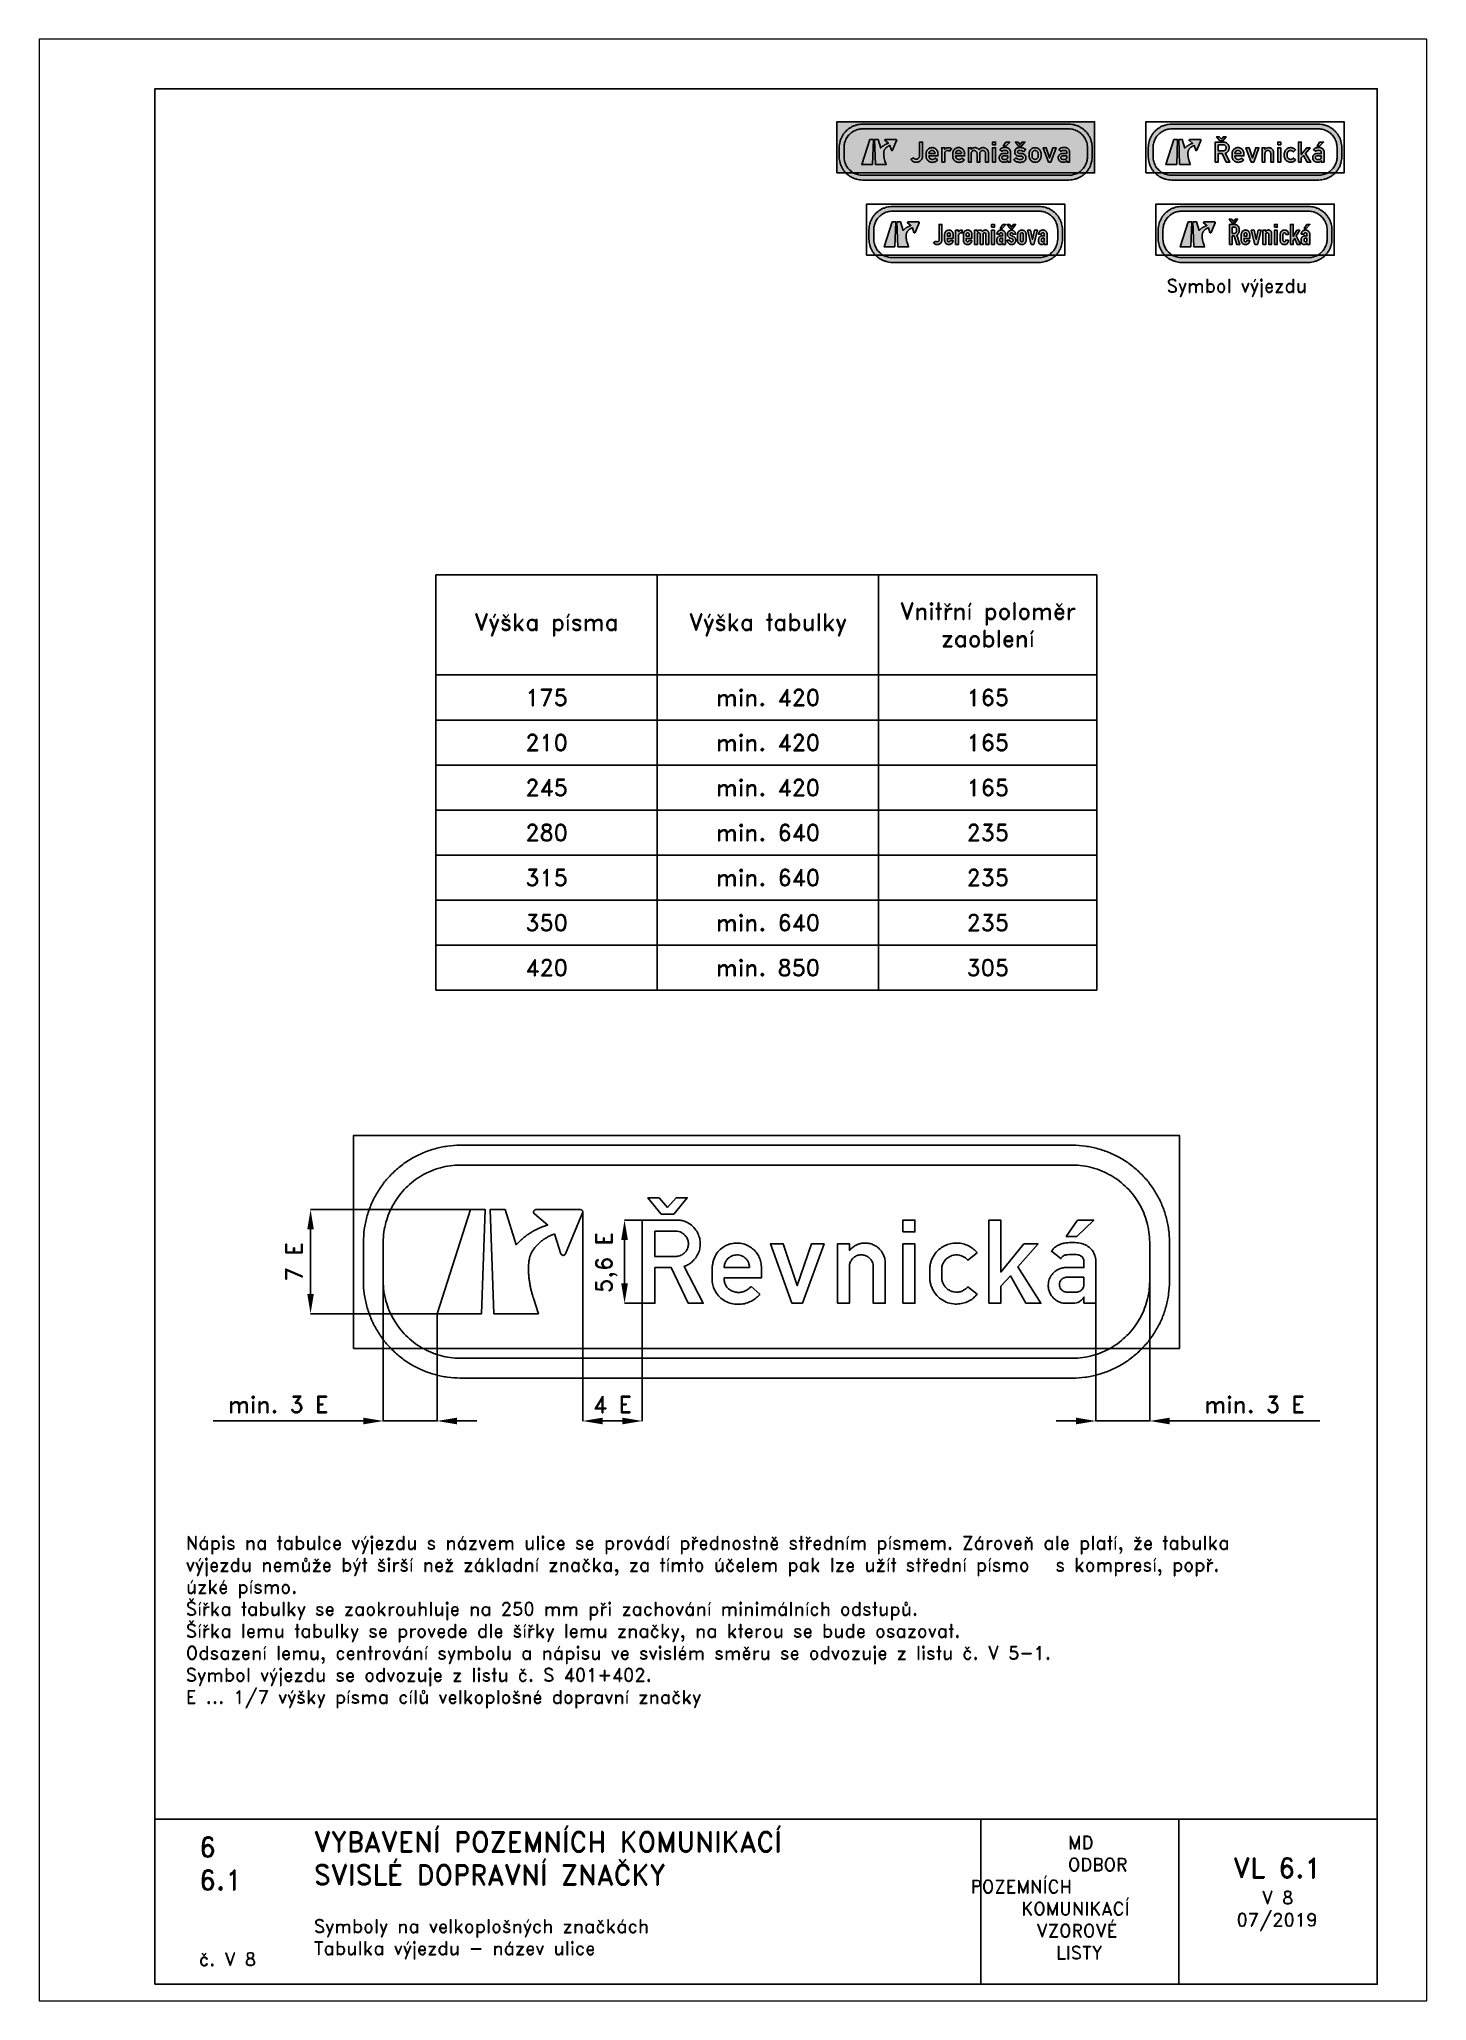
# Paper-space layout 'V 8' of a CAD drawing. Header units: millimetres. Extents: x 0 to 210, y 0 to 297.
# The model-space entities are those that its viewports show. They can reach past a viewport. Long polylines and large blocks are cut down to what shows.
import ezdxf

# ---------------------------------------------------------------- set-up
doc = ezdxf.new("R2010")
doc.units = ezdxf.units.MM
doc.header["$LTSCALE"] = 5
for name, color, linetype in [('Kóty', 2, 'Continuous'), ('Rozpiska', 7, 'Continuous'), ('Značka', 7, 'Continuous')]:
    doc.layers.add(name, color=color, linetype=linetype)
doc.layers.add('Rámeček', color=6, linetype='Continuous', plot=False)
doc.styles.get("Standard").update_dxf_attribs({"font": 'romand.shx', "height": 50})
doc.dimstyles.get("Standard").update_dxf_attribs({"dimtxt": 50, "dimasz": 60, "dimexe": 0.18, "dimexo": 0.0625, "dimgap": 25, "dimtad": 1, "dimdec": 0, "dimzin": 0, "dimdsep": 46, "dimtxsty": 'Standard', "dimcen": 0.09, "dimadec": 0, "dimazin": 0, "dimtfac": 1, "dimtdec": 0, "dimtofl": 0, "dimtmove": 0, "dimatfit": 3, "dimfxl": 1, "dimtolj": 1, "dimtzin": 0, "dimarcsym": 0})

psp = doc.layouts.new('V 8')

# ---------------------------------------------------------------- texts
at = {"layer": 'Rozpiska', "color": 7, "attachment_point": 1}
for s, width, heights, insert, char_height in [('Symbol výjezdu', 31.5095, [0], (170.62, 260.67), 2), ('{\\H1.00001x;\\C256;Nápis na tabulce výjezdu s názvem ulice se provádí přednostně středním písmem. Zároveň ale platí, že tabulka výjezdu nemůže být širší než základní značka, za tímto účelem pak lze užít střední písmo \\H1.83334x; \\H0.54545x;s\\~kompresí, popř. úzké písmo.\\H1.55556x; \\H0.64286x;\\PŠířka tabulky se zaokrouhluje na 250 mm při zachování minimálních odstupů.\\H1.93387x; \\H0.5171x;\\P}Šířka lemu tabulky se provede dle šířky lemu značky, na kterou se bude osazovat.{\\H2.05777x; }\\POdsazení lemu, centrování symbolu a nápisu ve svislém směru se odvozuje z listu č. V 5-1.{\\H1.73074x; }\\PSymbol výjezdu se odvozuje z listu č. S 401+402.{\\H1.58975x;\\C256; \\H0.62904x;\\P}E ... 1/7 výšky písma cílů velkoplošné dopravní značky{\\H1.82723x; }', 175.7537, [0], (22.18, 70.34), 2), ('6', 149.0422, [0], (24.17, 24.77), 3), ('{\\C6;VYBAVENÍ POZEMNÍCH KOMUNIKACÍ\\P}SVISLÉ DOPRAVNÍ ZNAČKY{\\H1.34524x; }', 149.0422, [0], (41.56, 25.56), 3), ('\\pi14.7414;{\\C6;MD\\P\\pi2.36044;}ODBOR POZEMNÍCH{\\H1.57143x; }\\P\\pi7.69378;KOMUNIKACÍ{\\H1.5x; }\\P\\pi9.97949;{\\C6;VZOROVÉ\\H1.47619x; \\H0.67742x;\\P\\pi12.93187;LISTY\\H1.26984x; }', 33.1018, [0], (140.95, 24.95), 2), ('\\pi1.03113;{\\H1.5x;\\C6;VL 6.1\\P\\pi5.36445;\\H0.66667x;V 8\\H1.66666x; \\H0.6x;\\P\\pi1.5549;07/2019\\H1.80159x; }', 16.0623, [0], (179.66, 21.61), 2), ('6.1', 149.0422, [0], (24.17, 19.78), 3), ('{\\C6;Symboly na velkoplošných značkách\\P}Tabulka výjezdu - název ulice{\\H1.83333x; }', 149.0422, [0], (41.56, 12.29), 2), ('{\\C6;č. V 8}', 16.1027, [2.67], (24.17, 7.28), 2)]:
    psp.add_mtext_dynamic_manual_height_columns(s, width=width, gutter_width=100, heights=heights, dxfattribs=dict(at, insert=insert, char_height=char_height))

msp = doc.modelspace()

# ---------------------------------------------------------------- texts
at = {"layer": 'Kóty', "insert": (1140.6, 1957.6), "char_height": 50, "attachment_point": 5, "rotation": 90}
msp.add_mtext('\\A1;5,6 E', dxfattribs=at)

# ---------------------------------------------------------------- blocks, each defined once
blk = doc.blocks.new('*T0')
at = {"layer": 'Značka', "color": 0, "linetype": 'ByBlock', "lineweight": -2, "transparency": 16777216}
for p, q in [((0, 0), (2001, 0)), ((0, 0), (0, -1258)), ((670, 0), (670, -1258)), ((1340, 0), (1340, -1258)), ((2001, 0), (2001, -1258)), ((0, -303.6), (2001, -303.6)), ((0, -440), (2001, -440)), ((0, -576.3), (2001, -576.3)), ((0, -712.6), (2001, -712.6)), ((0, -849), (2001, -849)), ((0, -985.3), (2001, -985.3)), ((0, -1121.6), (2001, -1121.6)), ((0, -1258), (2001, -1258))]:
    blk.add_line(p, q, dxfattribs=at)
at = {"layer": 'Značka', "color": 0, "transparency": 16777216, "char_height": 50, "attachment_point": 5}
for s, insert, width in [('Výška písma', (335, -151.8), 667), ('Výška tabulky', (1005, -151.8), 667), ('Vnitřní poloměr zaoblení', (1670.5, -151.8), 657.996), ('175', (335, -371.8), 667), ('min. 420', (1005, -371.8), 667), ('165', (1670.5, -371.8), 657.996), ('210', (335, -508.1), 667), ('min. 420', (1005, -508.1), 667), ('165', (1670.5, -508.1), 657.996), ('245', (335, -644.5), 667), ('min. 420', (1005, -644.5), 667), ('165', (1670.5, -644.5), 657.996), ('280', (335, -780.8), 667), ('min. 640', (1005, -780.8), 667), ('235', (1670.5, -780.8), 657.996), ('315', (335, -917.1), 667), ('min. 640', (1005, -917.1), 667), ('235', (1670.5, -917.1), 657.996), ('350', (335, -1053.5), 667), ('min. 640', (1005, -1053.5), 667), ('235', (1670.5, -1053.5), 657.996), ('420', (335, -1189.8), 667), ('min. 850', (1005, -1189.8), 667), ('305', (1670.5, -1189.8), 657.996)]:
    blk.add_mtext(s, dxfattribs=dict(at, insert=insert, width=width))
blk = doc.blocks.new('*D1')
at = {"layer": 'Defpoints', "color": 0, "transparency": 16777216}
for p in [(245, 2117.6), (773.9, 2117.6), (627.9, 1802.6)]:
    blk.add_point(p, dxfattribs=at)
at = {"layer": 'Kóty', "color": 0, "lineweight": -2, "transparency": 16777216}
for p, q in [((773.8, 2117.6), (244.8, 2117.6)), ((245, 1862.6), (245, 2057.6)), ((627.9, 1802.6), (244.8, 1802.6))]:
    blk.add_line(p, q, dxfattribs=at)
at = {"layer": 'Kóty', "color": 0, "transparency": 16777216}
for points in [[(235, 2057.6), (255, 2057.6), (245, 2117.6)], [(235, 1862.6), (255, 1862.6), (245, 1802.6)]]:
    blk.add_solid(points, dxfattribs=at)
at = {"layer": 'Kóty', "color": 0, "transparency": 16777216, "insert": (195, 1960.1), "char_height": 50, "attachment_point": 5, "rotation": 90}
blk.add_mtext('\\A1;7 E', dxfattribs=at)
blk = doc.blocks.new('*D2')
at = {"layer": 'Defpoints', "color": 0, "transparency": 16777216}
for p in [(465, 1925), (627.9, 1802.6), (465, 1477.6)]:
    blk.add_point(p, dxfattribs=at)
at = {"layer": 'Kóty', "color": 0, "lineweight": -2, "transparency": 16777216}
for p, q in [((465, 1925), (465, 1477.4)), ((627.9, 1802.5), (627.9, 1477.4)), ((405, 1477.6), (-50.2, 1477.6)), ((687.9, 1477.6), (747.9, 1477.6))]:
    blk.add_line(p, q, dxfattribs=at)
at = {"layer": 'Kóty', "color": 0, "transparency": 16777216}
for points in [[(405, 1487.6), (405, 1467.6), (465, 1477.6)], [(687.9, 1487.6), (687.9, 1467.6), (627.9, 1477.6)]]:
    blk.add_solid(points, dxfattribs=at)
at = {"layer": 'Kóty', "color": 0, "transparency": 16777216, "insert": (147.4, 1527.6), "char_height": 50, "attachment_point": 5}
blk.add_mtext('\\A1;min. 3 E', dxfattribs=at)
blk = doc.blocks.new('*D3')
at = {"layer": 'Defpoints', "color": 0, "transparency": 16777216}
for p in [(1068.9, 2109.5), (1248.9, 1834.1), (1068.9, 1477.6)]:
    blk.add_point(p, dxfattribs=at)
at = {"layer": 'Kóty', "color": 0, "lineweight": -2, "transparency": 16777216}
for p, q in [((1068.9, 2109.5), (1068.9, 1477.4)), ((1248.9, 1834), (1248.9, 1477.4)), ((1188.9, 1477.6), (1128.9, 1477.6))]:
    blk.add_line(p, q, dxfattribs=at)
at = {"layer": 'Kóty', "color": 0, "transparency": 16777216}
for points in [[(1128.9, 1487.6), (1128.9, 1467.6), (1068.9, 1477.6)], [(1188.9, 1487.6), (1188.9, 1467.6), (1248.9, 1477.6)]]:
    blk.add_solid(points, dxfattribs=at)
at = {"layer": 'Kóty', "color": 0, "transparency": 16777216, "insert": (1158.9, 1527.6), "char_height": 50, "attachment_point": 5}
blk.add_mtext('\\A1;4 E', dxfattribs=at)
blk = doc.blocks.new('*D4')
at = {"layer": 'Defpoints', "color": 0, "transparency": 16777216}
for p in [(2785, 1932.7), (2622.1, 1834.1), (2785, 1477.6)]:
    blk.add_point(p, dxfattribs=at)
at = {"layer": 'Kóty', "color": 0, "lineweight": -2, "transparency": 16777216}
for p, q in [((2785, 1932.6), (2785, 1477.4)), ((2622.1, 1834), (2622.1, 1477.4)), ((2562.1, 1477.6), (2502.1, 1477.6)), ((2845, 1477.6), (3300.2, 1477.6))]:
    blk.add_line(p, q, dxfattribs=at)
at = {"layer": 'Kóty', "color": 0, "transparency": 16777216}
for points in [[(2562.1, 1487.6), (2562.1, 1467.6), (2622.1, 1477.6)], [(2845, 1487.6), (2845, 1467.6), (2785, 1477.6)]]:
    blk.add_solid(points, dxfattribs=at)
at = {"layer": 'Kóty', "color": 0, "transparency": 16777216, "insert": (3102.6, 1527.6), "char_height": 50, "attachment_point": 5}
blk.add_mtext('\\A1;min. 3 E', dxfattribs=at)

# ---------------------------------------------------------------- dimensions: what is measured, and where the dimension line sits
at = {"layer": 'Kóty'}
dim = msp.add_linear_dim(base=(245, 2117.6), p1=(627.9, 1802.6), p2=(773.9, 2117.6), angle=90, text='7 E', dimstyle='Standard', dxfattribs=at)
dim.commit()
dim.dimension.update_dxf_attribs({"geometry": '*D1', "text_midpoint": (195, 1960.1)})
for base, p1, p2, text, picture, middle in [((1068.9, 1477.6), (1248.9, 1834.1), (1068.9, 2109.5), '4 E', '*D3', (1158.9, 1527.6)), ((465, 1477.6), (627.9, 1802.6), (465, 1925), 'min. 3 E', '*D2', (147.4, 1527.6)), ((2785, 1477.6), (2622.1, 1834.1), (2785, 1932.7), 'min. 3 E', '*D4', (3102.6, 1527.6))]:
    dim = msp.add_linear_dim(base=base, p1=p1, p2=p2, text=text, dimstyle='Standard', dxfattribs=at)
    dim.commit()
    dim.dimension.update_dxf_attribs({"geometry": picture, "text_midpoint": middle})

# ---------------------------------------------------------------- linework, layer by layer
at = {"layer": 'Kóty'}
for p, q in [((1248.9, 2086.1), (1195.2, 2086.1)), ((1195.4, 1894), (1195.4, 2026.1)), ((1248.9, 1834), (1195.2, 1834))]:
    msp.add_line(p, q, dxfattribs=at)
for points in [[(465, 1477.6), (627.9, 1477.6)], [(2622.1, 1477.6), (2785, 1477.6)]]:
    msp.add_lwpolyline(points, dxfattribs=at)
for points in [[(1185.4, 2026.1), (1205.4, 2026.1), (1195.4, 2086.1)], [(1185.4, 1894), (1205.4, 1894), (1195.4, 1834)]]:
    msp.add_solid(points, dxfattribs=at)
at = {"layer": 'Značka', "color": 3}
for points in [[(375, 1697.6), (375, 2342.6), (2875, 2342.6), (2875, 1697.6), (375, 1697.6)], [(1306.5, 2104.1), (1344.7, 2104.1), (1385.2, 2153.6), (1351.5, 2153.6), (1325.6, 2124.3), (1299.7, 2153.6), (1266, 2153.6), (1306.5, 2104.1)], [(762.3, 1802.6), (627.9, 1802.6), (728.7, 2117.6), (773.9, 2117.6), (762.3, 1802.6)], [(2038, 2050.1), (2038, 2086.1), (2074.2, 2086.1), (2074.2, 2050.1), (2038, 2050.1)], [(2298.3, 1834.1), (2298.3, 2086.1), (2334.3, 2086.1), (2334.3, 1928.7), (2404.3, 2013.8), (2447.1, 2013.8), (2386.1, 1944.3), (2455.9, 1834.1), (2410.4, 1834.1), (2363.5, 1917), (2334.3, 1885.7), (2334.3, 1834.1), (2298.3, 1834.1)], [(2566.2, 2086.1), (2615.7, 2086.1), (2564, 2036.6), (2532.5, 2036.6), (2566.2, 2086.1)], [(1702, 1834.1), (1637, 2014.1), (1675.6, 2014.1), (1718.1, 1887.9), (1761, 2014.1), (1799.3, 2014.1), (1733.8, 1834.1), (1702, 1834.1)], [(2038, 1834.1), (2038, 2013.9), (2074.2, 2013.9), (2074.2, 1834.1), (2038, 1834.1)]]:
    msp.add_lwpolyline(points, dxfattribs=at)
for points in [[(700, 1607.6), (698.8, 1607.6), (697.7, 1607.6, -0.03218), (659.6, 1610.3, -0.035443), (622.2, 1618.1, -0.036267), (586, 1630.3, -0.034421), (551.8, 1647.5, -0.033721), (520, 1668.7, -0.034085), (491.4, 1694, -0.034209), (466.1, 1722.6, -0.034229), (444.9, 1754.4, -0.034044), (427.8, 1788.6, -0.033412), (415.5, 1824.8, -0.034127), (407.6, 1862.2, -0.036745), (405, 1900.3), (405, 1901.4), (405, 1902.6), (405, 2017.6), (405, 2018.8), (405, 2019.9, -0.03218), (407.7, 2058, -0.035443), (415.5, 2095.4, -0.036267), (427.7, 2131.6, -0.034421), (444.9, 2165.8, -0.033721), (466.1, 2197.6, -0.034085), (491.4, 2226.2, -0.034209), (520, 2251.5, -0.034229), (551.8, 2272.7, -0.034044), (586, 2289.8, -0.033412), (622.2, 2302.1, -0.034127), (659.6, 2310, -0.036745), (697.7, 2312.6), (698.8, 2312.6), (700, 2312.6), (2550, 2312.6), (2551.2, 2312.6), (2552.3, 2312.6, -0.03218), (2590.4, 2309.9, -0.035443), (2627.8, 2302.1, -0.036267), (2664, 2289.9, -0.034421), (2698.2, 2272.7, -0.033721), (2730, 2251.5, -0.034085), (2758.6, 2226.2, -0.034209), (2783.9, 2197.6, -0.034229), (2805.1, 2165.8, -0.034044), (2822.2, 2131.6, -0.033412), (2834.5, 2095.4, -0.034127), (2842.4, 2058, -0.036745), (2845, 2019.9), (2845, 2018.8), (2845, 2017.6), (2845, 1902.6), (2845, 1901.4), (2845, 1900.3, -0.03218), (2842.3, 1862.2, -0.035443), (2834.5, 1824.8, -0.036267), (2822.3, 1788.6, -0.034421), (2805.1, 1754.4, -0.033721), (2783.9, 1722.6, -0.034085), (2758.6, 1694, -0.034209), (2730, 1668.7, -0.034229), (2698.2, 1647.5, -0.034044), (2664, 1630.4, -0.033412), (2627.8, 1618.1, -0.034127), (2590.4, 1610.1, -0.036745), (2552.3, 1607.6), (2551.2, 1607.6), (2550, 1607.6), (700, 1607.6)], [(700, 1667.6), (2550, 1667.6), (2550.9, 1667.6), (2551.8, 1667.6, 0.03218), (2582.2, 1669.7, 0.035443), (2612, 1675.9, 0.036267), (2640.8, 1685.7, 0.034421), (2668, 1699.4, 0.033721), (2693.4, 1716.3, 0.034085), (2716.2, 1736.4, 0.034209), (2736.3, 1759.2, 0.034229), (2753.2, 1784.6, 0.034044), (2766.8, 1811.8, 0.033412), (2776.7, 1840.6, 0.034127), (2783, 1870.4, 0.036745), (2785, 1900.8), (2785, 1901.7), (2785, 1902.6), (2785, 2017.6), (2785, 2018.5), (2785, 2019.4, 0.03218), (2782.9, 2049.8, 0.035443), (2776.7, 2079.6, 0.036267), (2766.9, 2108.4, 0.034421), (2753.2, 2135.6, 0.033721), (2736.3, 2161, 0.034085), (2716.2, 2183.8, 0.034209), (2693.4, 2203.9, 0.034229), (2668, 2220.8, 0.034044), (2640.8, 2234.4, 0.033412), (2612, 2244.3, 0.034127), (2582.2, 2250.6, 0.036745), (2551.8, 2252.6), (2550.9, 2252.6), (2550, 2252.6), (700, 2252.6), (699.1, 2252.6), (698.2, 2252.6, 0.03218), (667.8, 2250.5, 0.035443), (638, 2244.3, 0.036267), (609.2, 2234.5, 0.034421), (582, 2220.8, 0.033721), (556.6, 2203.9, 0.034085), (533.8, 2183.8, 0.034209), (513.7, 2161, 0.034229), (496.8, 2135.6, 0.034044), (483.2, 2108.4, 0.033412), (473.3, 2079.6, 0.034127), (467, 2049.8, 0.036745), (465, 2019.4), (465, 2018.5), (465, 2017.6), (465, 1902.6), (465, 1901.7), (465, 1900.8, 0.03218), (467.1, 1870.4, 0.035443), (473.3, 1840.6, 0.036267), (483.1, 1811.7, 0.034421), (496.8, 1784.6, 0.033721), (513.7, 1759.2, 0.034085), (533.8, 1736.4, 0.034209), (556.6, 1716.3, 0.034229), (582, 1699.4, 0.034044), (609.2, 1685.8, 0.033412), (638, 1675.9, 0.034127), (667.8, 1669.6, 0.036745), (698.2, 1667.6), (699.1, 1667.6), (700, 1667.6)], [(800.1, 1802.6), (788.6, 2117.6), (833.7, 2117.6), (867.7, 2011.4, -0.00052), (868.9, 2012.7, -0.00156), (870, 2014, -0.014816), (878.5, 2022.4, -0.015522), (887.4, 2030.4, -0.014803), (896.3, 2037.5, -0.014248), (905.6, 2044.1, -0.014107), (915.1, 2050.2, -0.014422), (925, 2055.7, -0.011451), (933.2, 2059.8, -0.01096), (941.5, 2063.5, -0.012106), (950.5, 2067, -0.013496), (959.7, 2070.1, -0.001887), (961.3, 2070.6), (963, 2071.1), (922.4, 2105.2), (922.4, 2105.2), (922.3, 2105.3, -0.01999), (921.8, 2105.7, -0.024538), (921.4, 2106.2, -0.024319), (921.1, 2106.7, -0.022432), (920.8, 2107.3, -0.021674), (920.6, 2107.8, -0.022023), (920.4, 2108.4, -0.017952), (920.2, 2108.8, -0.018176), (920.1, 2109.3, -0.019295), (920.1, 2109.8, -0.018881), (920, 2110.3), (920, 2110.4), (920, 2110.5), (920, 2110.7), (920, 2110.8, -0.014716), (920.1, 2111.2, -0.012851), (920.1, 2111.5, -0.029699), (920.3, 2112.4, -0.031453), (920.5, 2113.2, -0.041621), (921, 2114.1, -0.041085), (921.7, 2115, -0.040527), (922.4, 2115.8, -0.04046), (923.3, 2116.5, -0.032598), (924.1, 2116.9, -0.031704), (924.9, 2117.2, -0.036133), (925.8, 2117.5, -0.041044), (926.8, 2117.6), (927, 2117.6), (927.1, 2117.6), (1061.8, 2117.6), (1062, 2117.6), (1062.2, 2117.6, -0.044672), (1063.3, 2117.4, -0.045657), (1064.5, 2117.1, -0.042295), (1065.5, 2116.6, -0.040554), (1066.4, 2116, -0.039807), (1067.1, 2115.2, -0.040888), (1067.8, 2114.3, -0.033174), (1068.2, 2113.6, -0.031882), (1068.6, 2112.7, -0.041625), (1068.8, 2111.6, -0.045519), (1068.9, 2110.5, -0.013171), (1068.9, 2110.2, -0.010929), (1068.9, 2109.8, -0.009374), (1068.9, 2109.5, -0.011766), (1068.8, 2109.3, -0.01166), (1068.8, 2109, -0.009137), (1068.7, 2108.7), (1068.6, 2108.5, -0.007574), (1068.6, 2108.3, -0.010506), (1068.5, 2108, -0.014583), (1068.4, 2107.8), (1068.4, 2107.8), (1068.4, 2107.7), (1016.2, 1983.6), (1016.1, 1983.5), (1016.1, 1983.3, -0.033485), (1015.7, 1982.6, -0.034239), (1015.2, 1981.8, -0.031827), (1014.6, 1981.2, -0.03043), (1014, 1980.7, -0.029929), (1013.3, 1980.2, -0.030597), (1012.6, 1979.8, -0.024866), (1012, 1979.6, -0.024553), (1011.3, 1979.4, -0.026414), (1010.6, 1979.3, -0.026849), (1009.9, 1979.2), (1009.8, 1979.2), (1009.6, 1979.2), (1009.5, 1979.2), (1009.4, 1979.2, -0.009416), (1009.1, 1979.2, -0.009708), (1008.8, 1979.3, -0.024469), (1008.2, 1979.4, -0.025068), (1007.5, 1979.5, -0.033046), (1006.7, 1979.8, -0.032638), (1005.9, 1980.3, -0.032476), (1005.2, 1980.8, -0.032798), (1004.6, 1981.3, -0.026052), (1004.1, 1981.9, -0.024846), (1003.7, 1982.4, -0.028123), (1003.3, 1983.1, -0.032298), (1003, 1983.8), (1003, 1983.9), (1002.9, 1984), (982.9, 2043.9, 0.000796), (981.1, 2043.2, 0.002386), (979.3, 2042.5, 0.022516), (967.5, 2037.3, 0.024405), (956.3, 2031.1, 0.023307), (946.6, 2024.6, 0.023929), (937.5, 2017.2, 0.024394), (929.6, 2009.5, 0.027814), (922.6, 2001.1, 0.02282), (917.9, 1994.3, 0.023861), (913.8, 1987.1, 0.027919), (910.4, 1979.5, 0.03533), (908, 1971.5, 0.005067), (907.7, 1970.1, 0.001689), (907.4, 1968.7), (907.2, 1967.6), (906.9, 1966.1, 0.002186), (906.6, 1964.7, 0.020217), (905.2, 1954, 0.017004), (904.6, 1943.2, 0.015133), (904.6, 1931.7, 0.012804), (905.2, 1920.3, 0.012178), (906.4, 1908.1, 0.011444), (908.2, 1895.9, 0.008893), (910, 1885.8, 0.008026), (912.2, 1875.6, 0.008851), (915, 1864.6, 0.009902), (918.2, 1853.7, 0.001402), (918.8, 1851.8), (919.4, 1849.8), (934.5, 1802.6), (800.1, 1802.6)], [(1248.9, 1834.1), (1248.9, 2086.1), (1355, 2086.1, -0.001807), (1356.5, 2086.1, -0.005426), (1358, 2086, -0.052876), (1369.9, 2084.3, -0.045257), (1381.3, 2080.3, -0.068752), (1398.1, 2070.2, -0.074107), (1411.4, 2055.8, -0.062848), (1419.3, 2041.5, -0.059662), (1423.6, 2025.8, -0.055136), (1424.5, 2010.5, -0.05518), (1422, 1995.4, -0.062308), (1415.6, 1979.3, -0.063046), (1405.4, 1965.3, -0.052741), (1394.9, 1955.7, -0.055198), (1382.7, 1948.7, -0.011424), (1379.3, 1947.3, -0.003811), (1375.8, 1945.9), (1433.7, 1834.1), (1388.4, 1834.1), (1336.9, 1942.1), (1287.2, 1942.1), (1287.2, 1834.1), (1248.9, 1834.1)], [(1287.2, 2052.1), (1287.2, 1975.7), (1349.1, 1975.7, 0.001997), (1350.6, 1975.8, 0.005988), (1352.2, 1975.9, 0.040793), (1359.2, 1976.9, 0.049419), (1365.9, 1979.3, 0.110772), (1379.1, 1988.9, 0.114761), (1386.9, 2003.3, 0.085168), (1388.7, 2014.5, 0.080084), (1386.8, 2025.6, 0.084083), (1381.2, 2036.6, 0.081231), (1372.2, 2045.3, 0.067106), (1363.8, 2050, 0.082126), (1354.7, 2052, 0.008052), (1353.6, 2052.1, 0.002684), (1352.5, 2052.1), (1287.2, 2052.1)], [(1605.4, 1861.3, -0.002695), (1603, 1858.7, -0.008081), (1600.6, 1856.2, -0.045823), (1589.1, 1846.5, -0.046326), (1576, 1839.1, -0.057683), (1558.3, 1832.9, -0.056156), (1539.6, 1831, -0.062983), (1519.1, 1833.2, -0.071136), (1500, 1840.6, -0.073604), (1483.4, 1852.8, -0.068187), (1470.8, 1869.4, -0.062724), (1463.4, 1885.7, -0.079565), (1460.9, 1903.1, -0.005009), (1460.9, 1904.4, -0.00167), (1461, 1905.8), (1461, 1944.6), (1461.1, 1946.3, -0.002632), (1461.3, 1947.9, -0.031631), (1463.4, 1960.1, -0.042634), (1467.4, 1972, -0.074802), (1477.7, 1989.5, -0.075595), (1492.7, 2003.2, -0.053414), (1505, 2010.2, -0.049384), (1518.4, 2014.5, -0.060563), (1536.3, 2016.5, -0.063991), (1554.1, 2014.1, -0.058851), (1569.4, 2008.4, -0.056374), (1583, 1999.4, -0.052444), (1593.5, 1988.9, -0.056929), (1601.5, 1976.4, -0.054705), (1606.9, 1962.4, -0.044547), (1609.4, 1947.5, -0.002766), (1609.6, 1946.1), (1609.7, 1944.8), (1609.7, 1910.9), (1497.1, 1910.9, 0.003687), (1497.1, 1908.4, 0.011002), (1497.1, 1905.9, 0.065025), (1498.7, 1895.2, 0.077929), (1503.3, 1885.5, 0.098997), (1512.8, 1875.5, 0.081464), (1525.3, 1869.4, 0.070359), (1537.7, 1867, 0.067887), (1550.2, 1868.1, 0.063561), (1561.7, 1872, 0.066285), (1571.7, 1878.6, 0.019644), (1575.1, 1881.6, 0.006553), (1578.2, 1884.7), (1605.4, 1861.3)], [(1573.5, 1942.2, 0.008287), (1573.2, 1946.6, 0.024979), (1572.6, 1950.9, 0.067223), (1569.6, 1959.6, 0.065187), (1564.4, 1967.3, 0.074787), (1556.6, 1974.3, 0.075283), (1547, 1978.7, 0.108611), (1530.8, 1980.2, 0.11325), (1515.5, 1974.7, 0.086985), (1506.2, 1967, 0.078971), (1500, 1956.7, 0.038505), (1498.2, 1951.6, 0.045047), (1497.2, 1946.2, 0.013365), (1497.1, 1944.2, 0.00444), (1497.1, 1942.2), (1573.5, 1942.2)], [(1840.3, 1834.1), (1840.3, 2014.2), (1876.2, 2014.2), (1876.2, 1994.4, -0.00418), (1879.5, 1997.8, -0.012495), (1883, 2001.1, -0.040691), (1891.5, 2007.5, -0.050799), (1900.9, 2012.3, -0.044302), (1909.5, 2015, -0.036433), (1918.5, 2016.2, -0.051724), (1932, 2015.9, -0.059755), (1945.1, 2012.6, -0.060327), (1956.9, 2006.8, -0.057509), (1967.1, 1998.3, -0.051898), (1974.7, 1988.9, -0.051165), (1980.2, 1978.2, -0.036506), (1982.8, 1970.3, -0.040104), (1984.2, 1962.2, -0.006778), (1984.3, 1960.4, -0.002259), (1984.4, 1958.7), (1984.4, 1834.1), (1948.3, 1834.1), (1948.3, 1945.2, 0.003936), (1948.3, 1946.6, 0.011855), (1948.3, 1948, 0.073045), (1946.9, 1955.2, 0.052711), (1943.8, 1962, 0.052274), (1939.1, 1968.7, 0.060048), (1933.1, 1974.1, 0.079396), (1923.8, 1978.9, 0.076883), (1913.2, 1980.7, 0.082172), (1901.9, 1979.4, 0.086092), (1891.8, 1974.5, 0.070239), (1884.9, 1968.3, 0.063113), (1879.8, 1960.5, 0.045342), (1877.5, 1954.8, 0.0557), (1876.4, 1948.7, 0.008411), (1876.3, 1947.6, 0.002801), (1876.2, 1946.4), (1876.2, 1834.1), (1840.3, 1834.1)], [(2262.4, 1861.3, -0.003533), (2260.2, 1858.6, -0.010613), (2257.9, 1856, -0.058242), (2246.2, 1846, -0.050308), (2232.5, 1838.7, -0.057735), (2214.8, 1833.2, -0.060695), (2196.3, 1831.9, -0.074232), (2174.1, 1835.9, -0.075683), (2154, 1846.3, -0.077538), (2136.8, 1862.3, -0.072824), (2125.1, 1882.7, -0.040156), (2121.3, 1893.9, -0.047421), (2119.6, 1905.5, -0.005009), (2119.5, 1907.1, -0.001669), (2119.4, 1908.6), (2119.4, 1941.2), (2119.6, 1942.8, -0.003526), (2119.7, 1944.5, -0.030831), (2121.6, 1954.7, -0.033326), (2124.7, 1964.6, -0.072563), (2135.5, 1984.4, -0.076166), (2151.6, 2000.3, -0.057165), (2165.6, 2008.9, -0.052832), (2181.2, 2014.2, -0.054881), (2198.6, 2016.6, -0.058018), (2216, 2015, -0.058226), (2232.9, 2009.8, -0.055253), (2248.1, 2000.9, -0.029556), (2254.8, 1995.5, -0.035276), (2260.8, 1989.4, -0.004825), (2261.7, 1988.3), (2262.6, 1987.2), (2234.9, 1964.3, 0.004735), (2232.8, 1966.5, 0.014241), (2230.6, 1968.7, 0.054725), (2223.4, 1974.1, 0.053225), (2215.1, 1977.9, 0.082159), (2200.8, 1980.5, 0.087306), (2186.5, 1978.3, 0.087472), (2173.8, 1972, 0.079818), (2163.7, 1961.7, 0.070351), (2157.8, 1951.2, 0.088605), (2155.5, 1939.6, 0.006668), (2155.5, 1938.5, 0.002222), (2155.4, 1937.5), (2155.4, 1911.1), (2155.5, 1910.4), (2155.6, 1909.7, 0.014072), (2156.2, 1905.2, 0.025932), (2157.1, 1900.7, 0.063643), (2160.7, 1891.6, 0.057794), (2166.4, 1883.6, 0.062202), (2174.3, 1876.2, 0.064141), (2183.9, 1871.1, 0.058224), (2193.2, 1868.4, 0.057235), (2202.9, 1868, 0.065833), (2213.9, 1869.9, 0.071401), (2223.9, 1874.8, 0.032121), (2228.3, 1878, 0.020858), (2232.4, 1881.7, 0.003876), (2233.7, 1883, 0.001294), (2235, 1884.3), (2262.4, 1861.3)], [(2585.9, 1834.1), (2585.9, 1852.9, -0.005746), (2584.3, 1850.3, -0.017357), (2582.5, 1847.9, -0.039284), (2579, 1844, -0.035816), (2574.8, 1840.6, -0.060163), (2567.2, 1836.3, -0.07799), (2558.9, 1834.3, -0.014416), (2557.1, 1834.2, -0.004803), (2555.3, 1834.1), (2530.9, 1834.1), (2529.7, 1834.1, -0.005118), (2528.6, 1834.1, -0.039433), (2521.7, 1834.9, -0.036776), (2515, 1836.7, -0.049524), (2506.1, 1840.6, -0.046922), (2498, 1846.2, -0.065503), (2488.2, 1856.5, -0.069534), (2481.5, 1868.9, -0.055289), (2478.6, 1879.3, -0.053381), (2477.9, 1890.1, -0.079731), (2481.1, 1906.6, -0.083377), (2489.4, 1921.3, -0.079656), (2501, 1932.5, -0.074381), (2515.4, 1939.7, -0.032363), (2521.4, 1941.4, -0.039891), (2527.5, 1942.2, -0.010446), (2529.4, 1942.3, -0.003472), (2531.4, 1942.4), (2586, 1942.4), (2586, 1961.9, 0.004619), (2585.8, 1963.2, 0.013774), (2585.6, 1964.4, 0.097541), (2582.8, 1971.4, 0.100813), (2577.5, 1976.9, 0.115403), (2568.4, 1980.7, 0.04148), (2558.3, 1981.6, 0.010056), (2549.6, 1981.7, 0.009952), (2540.9, 1981.5, 0.038424), (2531.5, 1980.6, 0.106448), (2522.9, 1977.1, 0.056394), (2519.8, 1974.6, 0.053444), (2517.3, 1971.5, 0.012393), (2516.7, 1970.5, 0.004149), (2516.1, 1969.4), (2487.6, 1991.7, -0.00431), (2489.5, 1994.3, -0.012929), (2491.5, 1996.9, -0.055258), (2499.2, 2004.5, -0.053328), (2508.5, 2010.3, -0.045309), (2517.9, 2014.1, -0.035866), (2527.8, 2016.3, -0.024236), (2537.4, 2017.4, -0.011699), (2547.1, 2017.8, -0.028038), (2565.4, 2017.5, -0.066273), (2583.1, 2013.8, -0.075916), (2598.2, 2006.3, -0.077632), (2610.4, 1994.5, -0.069938), (2617.9, 1981.9, -0.07329), (2621.6, 1967.8, -0.010266), (2621.9, 1965.2, -0.003428), (2622.1, 1962.6), (2622.1, 1834.1), (2585.9, 1834.1)], [(2585.8, 1913), (2534.8, 1913, 0.003011), (2533.5, 1912.9, 0.008999), (2532.1, 1912.8, 0.059815), (2526, 1911.2, 0.073869), (2520.5, 1908.1, 0.097435), (2515, 1902.3, 0.097507), (2512.1, 1894.8, 0.092827), (2511.8, 1887.2, 0.08707), (2514.3, 1880, 0.077273), (2518.2, 1874.5, 0.084535), (2523.5, 1870.6, 0.055372), (2527.8, 1868.9, 0.04051), (2532.4, 1868, 0.006989), (2533.6, 1867.9, 0.00234), (2534.9, 1867.8), (2563.9, 1867.8, 0.002565), (2564.9, 1867.9, 0.007666), (2565.8, 1868, 0.065744), (2571.7, 1869.5, 0.074597), (2577, 1872.6, 0.076241), (2581.4, 1877.1, 0.061167), (2584.5, 1882.7, 0.030237), (2585.3, 1885, 0.049442), (2585.8, 1887.3, 0.015257), (2585.8, 1888.1, 0.00505), (2585.8, 1889), (2585.8, 1913)]]:
    msp.add_lwpolyline(points, format="xyb", dxfattribs=at)

# ---------------------------------------------------------------- block references
msp.add_blockref('*T0', (624.5, 4040.3))

msp.set_redraw_order([(e.dxf.handle, doc.entitydb.next_handle()) for e in msp.query("TEXT MTEXT ATTDEF DIMENSION ARC_DIMENSION")])  # texts and dimensions are drawn at this point

# ---------------------------------------------------------------- hatches: boundary and pattern name
at = {"layer": 'Značka'}
h = psp.add_hatch(color=170, dxfattribs=at)
h.dxf.hatch_style = 1
h.paths.add_polyline_path([(120.72, 276.76), (120.72, 284.5), (159.72, 284.5), (159.72, 276.76)])
h = psp.add_hatch(color=255, dxfattribs=at)
h.dxf.hatch_style = 1
edge = h.paths.add_edge_path(flags=16)
edge.add_line((124.62, 276.4), (155.82, 276.4))
edge.add_line((155.82, 276.4), (155.83, 276.4))
edge.add_line((155.83, 276.4), (155.84, 276.4))
edge.add_arc((155.83, 279.24), 2.84, 270.3206, 277.6931)
edge.add_arc((155.86, 278.98), 2.58, 277.6784, 285.798)
edge.add_arc((155.93, 278.94), 2.52, 284.5257, 292.8338)
edge.add_arc((155.88, 279.07), 2.66, 292.8269, 300.7124)
edge.add_arc((155.89, 279.13), 2.71, 299.8321, 307.5576)
edge.add_arc((155.91, 279.11), 2.68, 307.5516, 315.3603)
edge.add_arc((155.94, 279.13), 2.67, 314.5921, 322.4292)
edge.add_arc((155.94, 279.13), 2.67, 322.4197, 330.2613)
edge.add_arc((155.95, 279.17), 2.68, 329.511, 337.3104)
edge.add_arc((155.9, 279.19), 2.74, 337.3072, 344.9619)
edge.add_arc((155.96, 279.21), 2.68, 344.172, 351.9903)
edge.add_arc((156.15, 279.18), 2.49, 351.9727, 360.3902)
edge.add_line((158.64, 279.2), (158.64, 279.21))
edge.add_line((158.64, 279.21), (158.64, 279.22))
edge.add_line((158.64, 279.22), (158.64, 280.6))
edge.add_line((158.64, 280.6), (158.64, 280.61))
edge.add_line((158.64, 280.61), (158.64, 280.62))
edge.add_arc((155.8, 280.61), 2.84, 0.3205, 7.6931)
edge.add_arc((156.06, 280.64), 2.58, 7.6784, 15.798)
edge.add_arc((156.1, 280.71), 2.52, 14.5257, 22.8338)
edge.add_arc((155.97, 280.66), 2.66, 22.8269, 30.7124)
edge.add_arc((155.91, 280.67), 2.71, 29.8321, 37.5576)
edge.add_arc((155.93, 280.69), 2.68, 37.5516, 45.3603)
edge.add_arc((155.91, 280.72), 2.67, 44.5921, 52.4292)
edge.add_arc((155.91, 280.72), 2.67, 52.4197, 60.2614)
edge.add_arc((155.87, 280.73), 2.68, 59.511, 67.3104)
edge.add_arc((155.85, 280.68), 2.74, 67.3072, 74.9619)
edge.add_arc((155.83, 280.74), 2.68, 74.172, 81.9903)
edge.add_arc((155.86, 280.93), 2.49, 81.9727, 90.3902)
edge.add_line((155.84, 283.42), (155.83, 283.42))
edge.add_line((155.83, 283.42), (155.82, 283.42))
edge.add_line((155.82, 283.42), (124.62, 283.42))
edge.add_line((124.62, 283.42), (124.61, 283.42))
edge.add_line((124.61, 283.42), (124.6, 283.42))
edge.add_arc((124.61, 280.58), 2.84, 90.3206, 97.6931)
edge.add_arc((124.58, 280.84), 2.58, 97.6784, 105.798)
edge.add_arc((124.51, 280.88), 2.52, 104.5257, 112.8338)
edge.add_arc((124.56, 280.75), 2.66, 112.8269, 120.7124)
edge.add_arc((124.55, 280.69), 2.71, 119.8321, 127.5576)
edge.add_arc((124.53, 280.71), 2.68, 127.5516, 135.3603)
edge.add_arc((124.5, 280.69), 2.67, 134.5921, 142.4292)
edge.add_arc((124.5, 280.69), 2.67, 142.4197, 150.2613)
edge.add_arc((124.49, 280.65), 2.68, 149.511, 157.3104)
edge.add_arc((124.54, 280.63), 2.74, 157.3072, 164.9619)
edge.add_arc((124.48, 280.61), 2.68, 164.172, 171.9903)
edge.add_arc((124.29, 280.64), 2.49, 171.9727, 180.3902)
edge.add_line((121.8, 280.62), (121.8, 280.61))
edge.add_line((121.8, 280.61), (121.8, 280.6))
edge.add_line((121.8, 280.6), (121.8, 279.22))
edge.add_line((121.8, 279.22), (121.8, 279.21))
edge.add_line((121.8, 279.21), (121.8, 279.2))
edge.add_arc((124.64, 279.21), 2.84, 180.3205, 187.6931)
edge.add_arc((124.38, 279.18), 2.58, 187.6784, 195.798)
edge.add_arc((124.34, 279.11), 2.52, 194.5257, 202.8338)
edge.add_arc((124.47, 279.16), 2.66, 202.8269, 210.7124)
edge.add_arc((124.53, 279.15), 2.71, 209.8321, 217.5576)
edge.add_arc((124.51, 279.13), 2.68, 217.5516, 225.3603)
edge.add_arc((124.53, 279.1), 2.67, 224.5921, 232.4292)
edge.add_arc((124.53, 279.1), 2.67, 232.4197, 240.2614)
edge.add_arc((124.57, 279.09), 2.68, 239.511, 247.3104)
edge.add_arc((124.59, 279.14), 2.74, 247.3072, 254.9619)
edge.add_arc((124.61, 279.08), 2.68, 254.172, 261.9903)
edge.add_arc((124.58, 278.89), 2.49, 261.9727, 270.3902)
edge.add_line((124.6, 276.4), (124.61, 276.4))
edge.add_line((124.61, 276.4), (124.62, 276.4))
edge = h.paths.add_edge_path()
edge.add_line((124.62, 275.68), (124.61, 275.68))
edge.add_line((124.61, 275.68), (124.59, 275.68))
edge.add_arc((124.61, 279.24), 3.56, 262.3069, 269.6794, ccw=False)
edge.add_arc((124.57, 278.92), 3.24, 254.202, 262.3216, ccw=False)
edge.add_arc((124.48, 278.87), 3.17, 247.1662, 255.4743, ccw=False)
edge.add_arc((124.55, 279.03), 3.34, 239.2876, 247.1731, ccw=False)
edge.add_arc((124.54, 279.11), 3.4, 232.4424, 240.1679, ccw=False)
edge.add_arc((124.51, 279.08), 3.37, 224.6397, 232.4484, ccw=False)
edge.add_arc((124.47, 279.11), 3.36, 217.5709, 225.4079, ccw=False)
edge.add_arc((124.47, 279.1), 3.35, 209.7386, 217.5803, ccw=False)
edge.add_arc((124.46, 279.15), 3.37, 202.6896, 210.489, ccw=False)
edge.add_arc((124.52, 279.18), 3.44, 195.0381, 202.6928, ccw=False)
edge.add_arc((124.45, 279.2), 3.37, 188.0097, 195.828, ccw=False)
edge.add_arc((124.2, 279.17), 3.12, 179.6098, 188.0273, ccw=False)
edge.add_line((121.08, 279.19), (121.08, 279.21))
edge.add_line((121.08, 279.21), (121.08, 279.22))
edge.add_line((121.08, 279.22), (121.08, 280.6))
edge.add_line((121.08, 280.6), (121.08, 280.61))
edge.add_line((121.08, 280.61), (121.08, 280.63))
edge.add_arc((124.64, 280.61), 3.56, 172.3069, 179.6795, ccw=False)
edge.add_arc((124.32, 280.65), 3.24, 164.202, 172.3216, ccw=False)
edge.add_arc((124.27, 280.74), 3.17, 157.1662, 165.4743, ccw=False)
edge.add_arc((124.43, 280.67), 3.34, 149.2876, 157.1731, ccw=False)
edge.add_arc((124.51, 280.68), 3.4, 142.4424, 150.1679, ccw=False)
edge.add_arc((124.48, 280.71), 3.37, 134.6397, 142.4484, ccw=False)
edge.add_arc((124.51, 280.75), 3.36, 127.5709, 135.4079, ccw=False)
edge.add_arc((124.5, 280.75), 3.35, 119.7386, 127.5803, ccw=False)
edge.add_arc((124.55, 280.76), 3.37, 112.6896, 120.489, ccw=False)
edge.add_arc((124.58, 280.7), 3.44, 105.0381, 112.6928, ccw=False)
edge.add_arc((124.6, 280.77), 3.37, 98.0097, 105.828, ccw=False)
edge.add_arc((124.57, 281.02), 3.12, 89.6098, 98.0273, ccw=False)
edge.add_line((124.59, 284.14), (124.61, 284.14))
edge.add_line((124.61, 284.14), (124.62, 284.14))
edge.add_line((124.62, 284.14), (155.82, 284.14))
edge.add_line((155.82, 284.14), (155.83, 284.14))
edge.add_line((155.83, 284.14), (155.85, 284.14))
edge.add_arc((155.83, 280.58), 3.56, 82.3069, 89.6794, ccw=False)
edge.add_arc((155.87, 280.9), 3.24, 74.202, 82.3216, ccw=False)
edge.add_arc((155.96, 280.95), 3.17, 67.1662, 75.4743, ccw=False)
edge.add_arc((155.89, 280.79), 3.34, 59.2876, 67.1731, ccw=False)
edge.add_arc((155.9, 280.71), 3.4, 52.4424, 60.1679, ccw=False)
edge.add_arc((155.93, 280.74), 3.37, 44.6397, 52.4484, ccw=False)
edge.add_arc((155.97, 280.71), 3.36, 37.5709, 45.4079, ccw=False)
edge.add_arc((155.97, 280.72), 3.35, 29.7386, 37.5803, ccw=False)
edge.add_arc((155.98, 280.67), 3.37, 22.6896, 30.489, ccw=False)
edge.add_arc((155.92, 280.64), 3.44, 15.0381, 22.6928, ccw=False)
edge.add_arc((155.99, 280.62), 3.37, 8.0097, 15.828, ccw=False)
edge.add_arc((156.24, 280.65), 3.12, -0.3902, 8.0273, ccw=False)
edge.add_line((159.36, 280.63), (159.36, 280.61))
edge.add_line((159.36, 280.61), (159.36, 280.6))
edge.add_line((159.36, 280.6), (159.36, 279.22))
edge.add_line((159.36, 279.22), (159.36, 279.21))
edge.add_line((159.36, 279.21), (159.36, 279.19))
edge.add_arc((155.8, 279.21), 3.56, 352.3069, 359.6795, ccw=False)
edge.add_arc((156.12, 279.17), 3.24, 344.202, 352.3216, ccw=False)
edge.add_arc((156.17, 279.08), 3.17, 337.1662, 345.4743, ccw=False)
edge.add_arc((156.01, 279.15), 3.34, 329.2876, 337.1731, ccw=False)
edge.add_arc((155.93, 279.14), 3.4, 322.4424, 330.1679, ccw=False)
edge.add_arc((155.96, 279.11), 3.37, 314.6397, 322.4484, ccw=False)
edge.add_arc((155.93, 279.07), 3.36, 307.5709, 315.4079, ccw=False)
edge.add_arc((155.94, 279.07), 3.35, 299.7386, 307.5803, ccw=False)
edge.add_arc((155.89, 279.06), 3.37, 292.6896, 300.489, ccw=False)
edge.add_arc((155.86, 279.12), 3.44, 285.0381, 292.6928, ccw=False)
edge.add_arc((155.84, 279.05), 3.37, 278.0097, 285.828, ccw=False)
edge.add_arc((155.87, 278.8), 3.12, 269.6098, 278.0273, ccw=False)
edge.add_line((155.85, 275.68), (155.83, 275.68))
edge.add_line((155.83, 275.68), (155.82, 275.68))
edge.add_line((155.82, 275.68), (124.62, 275.68))
h = psp.add_hatch(color=249, dxfattribs=at)
h.dxf.hatch_style = 1
edge = h.paths.add_edge_path()
edge.add_line((171.4, 275.68), (171.39, 275.68))
edge.add_line((171.39, 275.68), (171.37, 275.68))
edge.add_arc((171.39, 279.24), 3.56, 262.3069, 269.6795, ccw=False)
edge.add_arc((171.35, 278.92), 3.24, 254.202, 262.3216, ccw=False)
edge.add_arc((171.26, 278.87), 3.17, 247.1662, 255.4743, ccw=False)
edge.add_arc((171.33, 279.03), 3.34, 239.2876, 247.1731, ccw=False)
edge.add_arc((171.32, 279.11), 3.4, 232.4424, 240.1679, ccw=False)
edge.add_arc((171.29, 279.08), 3.37, 224.6397, 232.4484, ccw=False)
edge.add_arc((171.25, 279.11), 3.36, 217.5708, 225.4079, ccw=False)
edge.add_arc((171.25, 279.1), 3.35, 209.7386, 217.5803, ccw=False)
edge.add_arc((171.24, 279.15), 3.37, 202.6896, 210.489, ccw=False)
edge.add_arc((171.3, 279.18), 3.44, 195.0381, 202.6928, ccw=False)
edge.add_arc((171.23, 279.2), 3.37, 188.0097, 195.828, ccw=False)
edge.add_arc((170.98, 279.17), 3.12, 179.6098, 188.0273, ccw=False)
edge.add_line((167.86, 279.19), (167.86, 279.21))
edge.add_line((167.86, 279.21), (167.86, 279.22))
edge.add_line((167.86, 279.22), (167.86, 280.6))
edge.add_line((167.86, 280.6), (167.86, 280.61))
edge.add_line((167.86, 280.61), (167.86, 280.63))
edge.add_arc((171.42, 280.61), 3.56, 172.3069, 179.6795, ccw=False)
edge.add_arc((171.1, 280.65), 3.24, 164.202, 172.3216, ccw=False)
edge.add_arc((171.05, 280.74), 3.17, 157.1662, 165.4743, ccw=False)
edge.add_arc((171.21, 280.67), 3.34, 149.2876, 157.1731, ccw=False)
edge.add_arc((171.29, 280.68), 3.4, 142.4424, 150.1679, ccw=False)
edge.add_arc((171.26, 280.71), 3.37, 134.6397, 142.4484, ccw=False)
edge.add_arc((171.29, 280.75), 3.36, 127.5708, 135.4079, ccw=False)
edge.add_arc((171.28, 280.75), 3.35, 119.7386, 127.5803, ccw=False)
edge.add_arc((171.33, 280.76), 3.37, 112.6896, 120.489, ccw=False)
edge.add_arc((171.36, 280.7), 3.44, 105.0381, 112.6928, ccw=False)
edge.add_arc((171.38, 280.77), 3.37, 98.0097, 105.828, ccw=False)
edge.add_arc((171.35, 281.02), 3.12, 89.6098, 98.0273, ccw=False)
edge.add_line((171.37, 284.14), (171.39, 284.14))
edge.add_line((171.39, 284.14), (171.4, 284.14))
edge.add_line((171.4, 284.14), (193.6, 284.14))
edge.add_line((193.6, 284.14), (193.61, 284.14))
edge.add_line((193.61, 284.14), (193.63, 284.14))
edge.add_arc((193.61, 280.58), 3.56, 82.3069, 89.6795, ccw=False)
edge.add_arc((193.65, 280.9), 3.24, 74.202, 82.3216, ccw=False)
edge.add_arc((193.74, 280.95), 3.17, 67.1662, 75.4743, ccw=False)
edge.add_arc((193.67, 280.79), 3.34, 59.2876, 67.1731, ccw=False)
edge.add_arc((193.68, 280.71), 3.4, 52.4424, 60.1679, ccw=False)
edge.add_arc((193.71, 280.74), 3.37, 44.6397, 52.4484, ccw=False)
edge.add_arc((193.75, 280.71), 3.36, 37.5709, 45.4079, ccw=False)
edge.add_arc((193.75, 280.72), 3.35, 29.7386, 37.5803, ccw=False)
edge.add_arc((193.76, 280.67), 3.37, 22.6896, 30.489, ccw=False)
edge.add_arc((193.7, 280.64), 3.44, 15.0381, 22.6928, ccw=False)
edge.add_arc((193.77, 280.62), 3.37, 8.0097, 15.828, ccw=False)
edge.add_arc((194.02, 280.65), 3.12, -0.3902, 8.0273, ccw=False)
edge.add_line((197.14, 280.63), (197.14, 280.61))
edge.add_line((197.14, 280.61), (197.14, 280.6))
edge.add_line((197.14, 280.6), (197.14, 279.22))
edge.add_line((197.14, 279.22), (197.14, 279.21))
edge.add_line((197.14, 279.21), (197.14, 279.19))
edge.add_arc((193.58, 279.21), 3.56, 352.3069, 359.6795, ccw=False)
edge.add_arc((193.9, 279.17), 3.24, 344.202, 352.3216, ccw=False)
edge.add_arc((193.95, 279.08), 3.17, 337.1662, 345.4743, ccw=False)
edge.add_arc((193.79, 279.15), 3.34, 329.2876, 337.1731, ccw=False)
edge.add_arc((193.71, 279.14), 3.4, 322.4424, 330.1679, ccw=False)
edge.add_arc((193.74, 279.11), 3.37, 314.6397, 322.4484, ccw=False)
edge.add_arc((193.71, 279.07), 3.36, 307.5709, 315.4079, ccw=False)
edge.add_arc((193.72, 279.07), 3.35, 299.7386, 307.5803, ccw=False)
edge.add_arc((193.67, 279.06), 3.37, 292.6896, 300.489, ccw=False)
edge.add_arc((193.64, 279.12), 3.44, 285.0381, 292.6928, ccw=False)
edge.add_arc((193.62, 279.05), 3.37, 278.0097, 285.828, ccw=False)
edge.add_arc((193.65, 278.8), 3.12, 269.6098, 278.0273, ccw=False)
edge.add_line((193.63, 275.68), (193.61, 275.68))
edge.add_line((193.61, 275.68), (193.6, 275.68))
edge.add_line((193.6, 275.68), (171.4, 275.68))
edge = h.paths.add_edge_path(flags=16)
edge.add_line((171.4, 276.4), (193.6, 276.4))
edge.add_line((193.6, 276.4), (193.61, 276.4))
edge.add_line((193.61, 276.4), (193.62, 276.4))
edge.add_arc((193.61, 279.24), 2.84, 270.3206, 277.6931)
edge.add_arc((193.64, 278.98), 2.58, 277.6784, 285.798)
edge.add_arc((193.71, 278.94), 2.52, 284.5257, 292.8338)
edge.add_arc((193.66, 279.07), 2.66, 292.8269, 300.7124)
edge.add_arc((193.67, 279.13), 2.71, 299.8321, 307.5576)
edge.add_arc((193.69, 279.11), 2.68, 307.5516, 315.3603)
edge.add_arc((193.72, 279.13), 2.67, 314.5921, 322.4292)
edge.add_arc((193.72, 279.13), 2.67, 322.4197, 330.2614)
edge.add_arc((193.73, 279.17), 2.68, 329.511, 337.3104)
edge.add_arc((193.68, 279.19), 2.74, 337.3072, 344.9619)
edge.add_arc((193.74, 279.21), 2.68, 344.172, 351.9903)
edge.add_arc((193.93, 279.18), 2.49, 351.9727, 360.3902)
edge.add_line((196.42, 279.2), (196.42, 279.21))
edge.add_line((196.42, 279.21), (196.42, 279.22))
edge.add_line((196.42, 279.22), (196.42, 280.6))
edge.add_line((196.42, 280.6), (196.42, 280.61))
edge.add_line((196.42, 280.61), (196.42, 280.62))
edge.add_arc((193.58, 280.61), 2.84, 0.3206, 7.6931)
edge.add_arc((193.84, 280.64), 2.58, 7.6784, 15.798)
edge.add_arc((193.88, 280.71), 2.52, 14.5257, 22.8338)
edge.add_arc((193.75, 280.66), 2.66, 22.8269, 30.7124)
edge.add_arc((193.69, 280.67), 2.71, 29.8321, 37.5576)
edge.add_arc((193.71, 280.69), 2.68, 37.5516, 45.3603)
edge.add_arc((193.69, 280.72), 2.67, 44.5921, 52.4292)
edge.add_arc((193.69, 280.72), 2.67, 52.4197, 60.2614)
edge.add_arc((193.65, 280.73), 2.68, 59.511, 67.3104)
edge.add_arc((193.63, 280.68), 2.74, 67.3072, 74.9619)
edge.add_arc((193.61, 280.74), 2.68, 74.172, 81.9903)
edge.add_arc((193.64, 280.93), 2.49, 81.9727, 90.3902)
edge.add_line((193.62, 283.42), (193.61, 283.42))
edge.add_line((193.61, 283.42), (193.6, 283.42))
edge.add_line((193.6, 283.42), (171.4, 283.42))
edge.add_line((171.4, 283.42), (171.39, 283.42))
edge.add_line((171.39, 283.42), (171.38, 283.42))
edge.add_arc((171.39, 280.58), 2.84, 90.3206, 97.6931)
edge.add_arc((171.36, 280.84), 2.58, 97.6784, 105.798)
edge.add_arc((171.29, 280.88), 2.52, 104.5257, 112.8338)
edge.add_arc((171.34, 280.75), 2.66, 112.8269, 120.7124)
edge.add_arc((171.33, 280.69), 2.71, 119.8321, 127.5576)
edge.add_arc((171.31, 280.71), 2.68, 127.5516, 135.3603)
edge.add_arc((171.28, 280.69), 2.67, 134.5921, 142.4292)
edge.add_arc((171.28, 280.69), 2.67, 142.4197, 150.2614)
edge.add_arc((171.27, 280.65), 2.68, 149.511, 157.3104)
edge.add_arc((171.32, 280.63), 2.74, 157.3072, 164.9619)
edge.add_arc((171.26, 280.61), 2.68, 164.172, 171.9903)
edge.add_arc((171.07, 280.64), 2.49, 171.9727, 180.3902)
edge.add_line((168.58, 280.62), (168.58, 280.61))
edge.add_line((168.58, 280.61), (168.58, 280.6))
edge.add_line((168.58, 280.6), (168.58, 279.22))
edge.add_line((168.58, 279.22), (168.58, 279.21))
edge.add_line((168.58, 279.21), (168.58, 279.2))
edge.add_arc((171.42, 279.21), 2.84, 180.3205, 187.6931)
edge.add_arc((171.16, 279.18), 2.58, 187.6784, 195.798)
edge.add_arc((171.12, 279.11), 2.52, 194.5257, 202.8338)
edge.add_arc((171.25, 279.16), 2.66, 202.8269, 210.7124)
edge.add_arc((171.31, 279.15), 2.71, 209.8321, 217.5576)
edge.add_arc((171.29, 279.13), 2.68, 217.5516, 225.3603)
edge.add_arc((171.31, 279.1), 2.67, 224.5921, 232.4292)
edge.add_arc((171.31, 279.1), 2.67, 232.4197, 240.2614)
edge.add_arc((171.35, 279.09), 2.68, 239.511, 247.3104)
edge.add_arc((171.37, 279.14), 2.74, 247.3072, 254.9619)
edge.add_arc((171.39, 279.08), 2.68, 254.172, 261.9903)
edge.add_arc((171.36, 278.89), 2.49, 261.9727, 270.3902)
edge.add_line((171.38, 276.4), (171.39, 276.4))
edge.add_line((171.39, 276.4), (171.4, 276.4))
h = psp.add_hatch(color=249, dxfattribs=at)
h.dxf.hatch_style = 1
h.paths.add_polyline_path([(178.68, 281.64), (179.14, 281.64), (179.62, 282.23), (179.22, 282.23), (178.91, 281.88), (178.6, 282.23), (178.19, 282.23)])
edge = h.paths.add_edge_path()
edge.add_line((194.03, 278.4), (194.03, 278.62))
edge.add_arc((192.7, 279.46), 1.58, 326.4868, 327.8038, ccw=False)
edge.add_arc((193.58, 278.88), 0.52, 322.5126, 326.4901, ccw=False)
edge.add_arc((193.67, 278.81), 0.405, 313.2244, 322.2229, ccw=False)
edge.add_arc((193.64, 278.84), 0.449, 305.0133, 313.2181, ccw=False)
edge.add_arc((193.64, 278.83), 0.434, 292.3599, 306.1317, ccw=False)
edge.add_arc((193.68, 278.73), 0.331, 274.6764, 292.5143, ccw=False)
edge.add_arc((193.66, 278.78), 0.383, 273.1279, 276.4315, ccw=False)
edge.add_arc((193.62, 279.55), 1.15, 272.0266, 273.1274, ccw=False)
edge.add_line((193.66, 278.4), (193.37, 278.4))
edge.add_line((193.37, 278.4), (193.36, 278.4))
edge.add_arc((193.36, 279.07), 0.669, 268.3641, 269.5369, ccw=False)
edge.add_arc((193.36, 278.92), 0.526, 259.1979, 268.2307, ccw=False)
edge.add_arc((193.37, 278.96), 0.565, 250.7936, 259.2182, ccw=False)
edge.add_arc((193.36, 278.99), 0.595, 240.6113, 251.9521, ccw=False)
edge.add_arc((193.38, 279.03), 0.631, 229.8688, 240.6148, ccw=False)
edge.add_arc((193.38, 279.05), 0.651, 216.1685, 231.1591, ccw=False)
edge.add_arc((193.35, 279.03), 0.612, 200.3582, 216.2685, ccw=False)
edge.add_arc((193.32, 279.04), 0.589, 189.4395, 202.0978, ccw=False)
edge.add_arc((193.35, 279.04), 0.611, 177.2224, 189.4448, ccw=False)
edge.add_arc((193.37, 279.05), 0.637, 160.0401, 178.2745, ccw=False)
edge.add_arc((193.35, 279.06), 0.61, 141.1319, 160.1964, ccw=False)
edge.add_arc((193.36, 279.08), 0.612, 124.837, 143.0545, ccw=False)
edge.add_arc((193.39, 279.04), 0.653, 107.945, 124.9607, ccw=False)
edge.add_arc((193.38, 279.12), 0.575, 102.3462, 109.7606, ccw=False)
edge.add_arc((193.36, 279.23), 0.463, 93.2108, 102.3484, ccw=False)
edge.add_arc((193.36, 279.13), 0.565, 91.1281, 93.522, ccw=False)
edge.add_arc((193.39, 277.99), 1.7, 90.3332, 91.129, ccw=False)
edge.add_line((193.38, 279.7), (194.03, 279.7))
edge.add_line((194.03, 279.7), (194.03, 279.93))
edge.add_arc((193.22, 279.84), 0.816, 6.2055, 7.2641)
edge.add_arc((193.76, 279.91), 0.275, 7.2679, 10.4245)
edge.add_arc((193.8, 279.92), 0.235, 11.0107, 33.295)
edge.add_arc((193.8, 279.92), 0.227, 32.7217, 55.7485)
edge.add_arc((193.78, 279.9), 0.259, 53.9812, 80.3132)
edge.add_arc((193.69, 279.43), 0.736, 80.0184, 89.5194)
edge.add_arc((193.61, 277.57), 2.6, 88.0286, 90.3333)
edge.add_arc((193.61, 277.55), 2.62, 90.3721, 92.6528)
edge.add_arc((193.51, 279.42), 0.744, 91.3245, 100.1263)
edge.add_arc((193.42, 279.9), 0.263, 99.8498, 124.1543)
edge.add_arc((193.39, 279.93), 0.213, 122.4368, 135.3475)
edge.add_arc((193.4, 279.93), 0.225, 135.2438, 147.4808)
edge.add_arc((193.45, 279.89), 0.292, 146.8821, 149.7221)
edge.add_arc((193.95, 279.59), 0.872, 149.7246, 150.6755)
edge.add_line((193.19, 280.02), (192.85, 280.29))
edge.add_arc((194.69, 278.99), 2.25, 143.903, 144.8908, ccw=False)
edge.add_arc((193.48, 279.88), 0.751, 140.9394, 143.9025, ccw=False)
edge.add_arc((193.36, 279.98), 0.592, 128.0297, 140.6811, ccw=False)
edge.add_arc((193.37, 279.96), 0.616, 115.8867, 128.0969, ccw=False)
edge.add_arc((193.41, 279.91), 0.674, 106.894, 117.271, ccw=False)
edge.add_arc((193.46, 279.75), 0.849, 98.6907, 106.9071, ccw=False)
edge.add_arc((193.53, 279.4), 1.2, 93.796, 99.3494, ccw=False)
edge.add_arc((193.61, 278.11), 2.49, 91.1086, 93.7897, ccw=False)
edge.add_arc((193.64, 278.65), 1.96, 85.7318, 92.1559, ccw=False)
edge.add_arc((193.72, 279.78), 0.823, 70.6109, 85.7773, ccw=False)
edge.add_arc((193.79, 279.92), 0.668, 54.7741, 72.1394, ccw=False)
edge.add_arc((193.8, 279.93), 0.659, 37.1601, 54.9164, ccw=False)
edge.add_arc((193.83, 279.92), 0.636, 22.8475, 38.85, ccw=False)
edge.add_arc((193.86, 279.94), 0.6, 6.1957, 22.9626, ccw=False)
edge.add_arc((193.71, 279.9), 0.752, 5.1735, 7.5262, ccw=False)
edge.add_arc((192.22, 279.77), 2.25, 4.3867, 5.1725, ccw=False)
edge.add_line((194.47, 279.94), (194.47, 278.4))
edge.add_line((194.47, 278.4), (194.03, 278.4))
edge = h.paths.add_edge_path(flags=16)
edge.add_line((194.03, 279.35), (193.42, 279.35))
edge.add_arc((193.52, 278), 1.35, 94.5109, 95.2009)
edge.add_arc((193.44, 278.89), 0.453, 95.2023, 97.2647)
edge.add_arc((193.43, 279.03), 0.317, 97.1975, 110.8899)
edge.add_arc((193.4, 279.08), 0.258, 110.816, 127.7148)
edge.add_arc((193.39, 279.08), 0.25, 125.683, 147.9431)
edge.add_arc((193.39, 279.08), 0.251, 147.6452, 169.9217)
edge.add_arc((193.39, 279.07), 0.247, 167.6333, 188.8468)
edge.add_arc((193.4, 279.08), 0.264, 188.7417, 208.6465)
edge.add_arc((193.41, 279.07), 0.263, 206.6396, 224.3143)
edge.add_arc((193.39, 279.05), 0.237, 224.1724, 243.5005)
edge.add_arc((193.4, 279.06), 0.251, 242.1322, 254.8097)
edge.add_arc((193.42, 279.15), 0.343, 254.7682, 264.0473)
edge.add_arc((193.45, 279.34), 0.538, 263.2528, 264.8545)
edge.add_arc((193.55, 280.4), 1.6, 264.8557, 265.392)
edge.add_line((193.42, 278.8), (193.77, 278.8))
edge.add_arc((193.68, 279.91), 1.11, 274.6717, 275.2595)
edge.add_arc((193.74, 279.17), 0.372, 275.2608, 277.0177)
edge.add_arc((193.76, 279.08), 0.28, 277.0884, 292.1341)
edge.add_arc((193.77, 279.05), 0.247, 291.9773, 309.0421)
edge.add_arc((193.77, 279.06), 0.25, 306.9444, 324.3839)
edge.add_arc((193.72, 279.1), 0.313, 324.3108, 338.3119)
edge.add_arc((193.79, 279.08), 0.239, 336.3688, 343.2965)
edge.add_arc((193.89, 279.05), 0.145, 343.283, 354.6049)
edge.add_arc((193.87, 279.05), 0.163, 354.3618, 357.8581)
edge.add_arc((193.54, 279.06), 0.493, 357.8547, 359.012)
edge.add_line((194.03, 279.06), (194.03, 279.35))
h.paths.add_polyline_path([(190.58, 278.4), (190.58, 281.42), (191.01, 281.42), (191.01, 279.53), (191.85, 280.55), (192.37, 280.55), (191.63, 279.72), (192.47, 278.4), (191.92, 278.4), (191.36, 279.39), (191.01, 279.02), (191.01, 278.4)])
edge = h.paths.add_edge_path()
edge.add_arc((187.88, 280.58), 2.93, 319.8748, 320.6845, ccw=False)
edge.add_arc((189.38, 279.32), 0.976, 317.4428, 319.8751, ccw=False)
edge.add_arc((189.51, 279.2), 0.797, 303.7794, 317.1125, ccw=False)
edge.add_arc((189.44, 279.31), 0.93, 292.3128, 303.833, ccw=False)
edge.add_arc((189.4, 279.34), 0.966, 280.7353, 293.9525, ccw=False)
edge.add_arc((189.41, 279.29), 0.917, 266.8549, 280.748, ccw=False)
edge.add_arc((189.38, 279.29), 0.917, 251.3329, 268.3146, ccw=False)
edge.add_arc((189.38, 279.28), 0.902, 234.1365, 251.4489, ccw=False)
edge.add_arc((189.36, 279.3), 0.914, 218.071, 235.8059, ccw=False)
edge.add_arc((189.41, 279.34), 0.973, 201.5143, 218.175, ccw=False)
edge.add_arc((189.32, 279.33), 0.888, 194.1309, 203.329, ccw=False)
edge.add_arc((189.18, 279.3), 0.746, 183.2805, 194.1405, ccw=False)
edge.add_arc((189.35, 279.32), 0.921, 182.7443, 183.8922, ccw=False)
edge.add_arc((191.2, 279.41), 2.77, 182.362, 182.7444, ccw=False)
edge.add_line((188.43, 279.29), (188.43, 279.68))
edge.add_line((188.43, 279.68), (188.43, 279.7))
edge.add_arc((189.83, 279.56), 1.4, 173.3891, 174.1973, ccw=False)
edge.add_arc((189.44, 279.61), 1.01, 166.3269, 173.3906, ccw=False)
edge.add_arc((189.37, 279.62), 0.939, 158.6885, 166.3235, ccw=False)
edge.add_arc((189.38, 279.64), 0.937, 143.1138, 159.715, ccw=False)
edge.add_arc((189.34, 279.67), 0.893, 125.8534, 143.2758, ccw=False)
edge.add_arc((189.35, 279.71), 0.869, 114.9382, 128.0253, ccw=False)
edge.add_arc((189.38, 279.64), 0.94, 102.8496, 114.9465, ccw=False)
edge.add_arc((189.41, 279.63), 0.961, 91.4519, 104.0171, ccw=False)
edge.add_arc((189.41, 279.68), 0.908, 78.2081, 91.49, ccw=False)
edge.add_arc((189.42, 279.67), 0.911, 66.0664, 79.3957, ccw=False)
edge.add_arc((189.41, 279.63), 0.96, 53.4661, 66.1162, ccw=False)
edge.add_arc((189.47, 279.69), 0.874, 48.0487, 54.8203, ccw=False)
edge.add_arc((189.57, 279.79), 0.729, 39.9706, 48.052, ccw=False)
edge.add_arc((189.45, 279.68), 0.898, 39.2881, 40.394, ccw=False)
edge.add_line((190.14, 280.25), (190.15, 280.23))
edge.add_line((190.15, 280.23), (189.82, 279.96))
edge.add_arc((188.38, 278.65), 1.94, 42.3295, 43.4148)
edge.add_arc((189.32, 279.54), 0.645, 43.4141, 46.6777)
edge.add_arc((189.43, 279.65), 0.498, 46.917, 59.4465)
edge.add_arc((189.42, 279.63), 0.517, 59.4216, 71.6084)
edge.add_arc((189.4, 279.62), 0.533, 70.1383, 88.9256)
edge.add_arc((189.4, 279.66), 0.5, 88.7329, 108.6913)
edge.add_arc((189.38, 279.66), 0.492, 106.5757, 126.5718)
edge.add_arc((189.41, 279.61), 0.545, 126.5022, 144.7564)
edge.add_arc((189.38, 279.62), 0.517, 142.6314, 158.7281)
edge.add_arc((189.27, 279.66), 0.402, 158.5691, 178.8229)
edge.add_arc((189.34, 279.64), 0.473, 177.2945, 178.8226)
edge.add_arc((190.28, 279.62), 1.42, 178.8226, 179.332)
edge.add_line((188.87, 279.64), (188.87, 279.32))
edge.add_line((188.87, 279.32), (188.87, 279.31))
edge.add_line((188.87, 279.31), (188.87, 279.31))
edge.add_arc((189.84, 279.4), 0.977, 185.6683, 188.8932)
edge.add_arc((189.4, 279.33), 0.53, 188.8905, 194.8323)
edge.add_arc((189.33, 279.31), 0.462, 194.1641, 208.7305)
edge.add_arc((189.38, 279.33), 0.513, 208.6631, 221.8938)
edge.add_arc((189.4, 279.33), 0.527, 220.1234, 234.3607)
edge.add_arc((189.39, 279.32), 0.508, 234.3154, 248.9953)
edge.add_arc((189.4, 279.3), 0.501, 247.4772, 260.8061)
edge.add_arc((189.4, 279.31), 0.511, 260.7889, 273.8918)
edge.add_arc((189.41, 279.32), 0.512, 272.6244, 287.6906)
edge.add_arc((189.43, 279.28), 0.469, 287.5719, 303.9082)
edge.add_arc((189.41, 279.32), 0.511, 302.5279, 309.8869)
edge.add_arc((189.24, 279.53), 0.786, 309.8858, 314.6654)
edge.add_arc((188.8, 279.99), 1.42, 314.2596, 315.1479)
edge.add_arc((186.78, 281.99), 4.26, 315.1482, 315.4447)
edge.add_line((189.82, 279), (190.15, 278.72))
h.paths.add_polyline_path([(187.46, 280.99), (187.46, 281.42), (187.89, 281.42), (187.89, 280.99)])
h.paths.add_polyline_path([(187.46, 278.4), (187.46, 280.56), (187.89, 280.56), (187.89, 278.4)])
edge = h.paths.add_edge_path()
edge.add_line((185.08, 278.4), (185.08, 280.56))
edge.add_line((185.08, 280.56), (185.51, 280.56))
edge.add_line((185.51, 280.56), (185.51, 280.32))
edge.add_arc((187.97, 277.94), 3.42, 134.8095, 135.7676, ccw=False)
edge.add_arc((186.36, 279.55), 1.15, 131.9439, 134.8073, ccw=False)
edge.add_arc((186.12, 279.82), 0.786, 122.6186, 131.9391, ccw=False)
edge.add_arc((186.04, 279.95), 0.628, 111.0341, 122.6664, ccw=False)
edge.add_arc((186.04, 279.97), 0.612, 101.9982, 112.1448, ccw=False)
edge.add_arc((186.07, 279.84), 0.748, 93.6577, 102.0038, ccw=False)
edge.add_arc((186.09, 279.8), 0.786, 82.7823, 94.6261, ccw=False)
edge.add_arc((186.1, 279.91), 0.679, 69.1422, 82.8209, ccw=False)
edge.add_arc((186.12, 279.92), 0.658, 56.7175, 70.5266, ccw=False)
edge.add_arc((186.1, 279.89), 0.691, 43.6076, 56.7733, ccw=False)
edge.add_arc((186.11, 279.87), 0.701, 33.0116, 44.895, ccw=False)
edge.add_arc((186.1, 279.87), 0.71, 21.3125, 33.0286, ccw=False)
edge.add_arc((186.13, 279.87), 0.681, 14.1141, 22.477, ccw=False)
edge.add_arc((186.19, 279.88), 0.618, 4.9439, 14.1301, ccw=False)
edge.add_arc((186.03, 279.86), 0.781, 4.009, 5.5623, ccw=False)
edge.add_arc((184.48, 279.75), 2.34, 3.4912, 4.009, ccw=False)
edge.add_line((186.81, 279.89), (186.81, 278.4))
edge.add_line((186.81, 278.4), (186.38, 278.4))
edge.add_line((186.38, 278.4), (186.38, 279.73))
edge.add_arc((185.32, 279.77), 1.06, 358.1052, 359.0074)
edge.add_arc((186.03, 279.75), 0.352, 359.006, 361.7228)
edge.add_arc((186.07, 279.75), 0.305, 2.3245, 19.0354)
edge.add_arc((185.96, 279.71), 0.429, 18.9389, 31.0083)
edge.add_arc((185.92, 279.71), 0.467, 29.1026, 41.072)
edge.add_arc((185.97, 279.75), 0.403, 41.0761, 54.8216)
edge.add_arc((185.96, 279.75), 0.401, 53.5421, 71.7002)
edge.add_arc((185.95, 279.74), 0.419, 71.5708, 89.1564)
edge.add_arc((185.94, 279.74), 0.418, 87.2606, 106.0507)
edge.add_arc((185.93, 279.76), 0.396, 105.9009, 125.5833)
edge.add_arc((185.92, 279.75), 0.396, 123.8147, 139.8859)
edge.add_arc((185.96, 279.72), 0.442, 139.8358, 154.281)
edge.add_arc((185.93, 279.73), 0.413, 152.7547, 163.1391)
edge.add_arc((185.85, 279.75), 0.333, 163.11, 175.8622)
edge.add_arc((185.92, 279.74), 0.403, 175.0664, 176.994)
edge.add_arc((186.73, 279.7), 1.21, 176.9938, 177.6356)
edge.add_line((185.51, 279.75), (185.51, 278.4))
edge.add_line((185.51, 278.4), (185.08, 278.4))
h.paths.add_polyline_path([(183.42, 278.4), (182.64, 280.56), (183.11, 280.56), (183.62, 279.04), (184.13, 280.56), (184.59, 280.56), (183.81, 278.4)])
edge = h.paths.add_edge_path()
edge.add_arc((179.39, 281.32), 3.88, 317.2943, 317.912, ccw=False)
edge.add_arc((181.29, 279.57), 1.29, 315.442, 317.294, ccw=False)
edge.add_arc((181.51, 279.36), 0.986, 304.8227, 315.3172, ccw=False)
edge.add_arc((181.51, 279.35), 0.979, 294.2478, 304.8573, ccw=False)
edge.add_arc((181.49, 279.34), 0.978, 282.4307, 295.6359, ccw=False)
edge.add_arc((181.48, 279.37), 1.01, 269.5885, 282.445, ccw=False)
edge.add_arc((181.46, 279.35), 0.986, 256.7195, 271.135, ccw=False)
edge.add_arc((181.43, 279.23), 0.868, 240.5302, 256.8061, ccw=False)
edge.add_arc((181.4, 279.22), 0.845, 225.1521, 241.9905, ccw=False)
edge.add_arc((181.45, 279.28), 0.921, 209.5966, 225.1998, ccw=False)
edge.add_arc((181.38, 279.27), 0.86, 197.0557, 211.4123, ccw=False)
edge.add_arc((181.2, 279.21), 0.667, 178.9753, 197.1719, ccw=False)
edge.add_arc((181.32, 279.23), 0.786, 179.2357, 180.3837, ccw=False)
edge.add_arc((182.89, 279.21), 2.36, 178.853, 179.2357, ccw=False)
edge.add_line((180.53, 279.26), (180.53, 279.72))
edge.add_line((180.53, 279.72), (180.53, 279.74))
edge.add_arc((182.4, 279.55), 1.88, 173.5598, 174.1631, ccw=False)
edge.add_arc((181.71, 279.64), 1.18, 166.4803, 173.7273, ccw=False)
edge.add_arc((181.41, 279.71), 0.878, 156.7164, 166.4814, ccw=False)
edge.add_arc((181.37, 279.75), 0.82, 140.8936, 158.0051, ccw=False)
edge.add_arc((181.36, 279.75), 0.812, 123.7756, 141.0678, ccw=False)
edge.add_arc((181.38, 279.78), 0.795, 113.5814, 125.8114, ccw=False)
edge.add_arc((181.4, 279.72), 0.86, 102.2671, 113.5759, ccw=False)
edge.add_arc((181.43, 279.69), 0.895, 89.441, 103.3041, ccw=False)
edge.add_arc((181.43, 279.74), 0.846, 74.8644, 89.5101, ccw=False)
edge.add_arc((181.45, 279.75), 0.832, 62.826, 76.298, ccw=False)
edge.add_arc((181.44, 279.72), 0.87, 49.9502, 62.8566, ccw=False)
edge.add_arc((181.46, 279.72), 0.853, 39.2391, 51.2474, ccw=False)
edge.add_arc((181.52, 279.76), 0.784, 26.2379, 39.271, ccw=False)
edge.add_arc((181.48, 279.73), 0.83, 14.6506, 27.1755, ccw=False)
edge.add_arc((181.3, 279.68), 1.02, 4.5084, 14.7112, ccw=False)
edge.add_arc((180.85, 279.62), 1.47, 4.8882, 5.5222, ccw=False)
edge.add_line((182.31, 279.74), (182.32, 279.73))
edge.add_line((182.32, 279.73), (182.32, 279.32))
edge.add_line((182.32, 279.32), (180.97, 279.32))
edge.add_arc((182.99, 279.25), 2.03, 178.1306, 178.9754)
edge.add_arc((181.65, 279.28), 0.681, 178.9779, 181.4993)
edge.add_arc((181.46, 279.27), 0.498, 181.532, 196.4136)
edge.add_arc((181.38, 279.25), 0.416, 196.2642, 214.0883)
edge.add_arc((181.4, 279.24), 0.422, 212.239, 234.8538)
edge.add_arc((181.45, 279.32), 0.517, 234.6103, 253.2393)
edge.add_arc((181.48, 279.33), 0.539, 251.0907, 267.1893)
edge.add_arc((181.48, 279.35), 0.556, 267.2033, 282.7379)
edge.add_arc((181.49, 279.37), 0.574, 281.2394, 295.787)
edge.add_arc((181.5, 279.35), 0.547, 295.6783, 310.8474)
edge.add_arc((181.42, 279.46), 0.685, 309.7058, 314.2073)
edge.add_arc((180.47, 280.44), 2.05, 314.2096, 315.7114)
edge.add_line((181.94, 279.01), (182.26, 278.72))
edge = h.paths.add_edge_path(flags=16)
edge.add_arc((180.31, 279.61), 1.57, 3.0656, 4.9648)
edge.add_arc((181.36, 279.7), 0.52, 4.9637, 10.6873)
edge.add_arc((181.47, 279.72), 0.414, 11.1396, 26.5229)
edge.add_arc((181.45, 279.71), 0.43, 26.4141, 41.3328)
edge.add_arc((181.45, 279.73), 0.425, 39.6655, 56.7735)
edge.add_arc((181.45, 279.73), 0.424, 56.7514, 73.9724)
edge.add_arc((181.43, 279.7), 0.455, 72.4563, 97.2509)
edge.add_arc((181.42, 279.72), 0.436, 96.7694, 122.6143)
edge.add_arc((181.39, 279.72), 0.419, 119.994, 139.8796)
edge.add_arc((181.43, 279.7), 0.459, 139.7682, 157.8295)
edge.add_arc((181.39, 279.7), 0.426, 156.0868, 164.9072)
edge.add_arc((181.33, 279.71), 0.361, 164.8999, 175.2169)
edge.add_arc((181.41, 279.7), 0.448, 174.8115, 177.8743)
edge.add_arc((182.32, 279.67), 1.35, 177.8731, 178.8907)
edge.add_line((180.96, 279.7), (181.88, 279.7))
edge = h.paths.add_edge_path()
edge.add_line((177.99, 278.4), (177.99, 281.42))
edge.add_line((177.99, 281.42), (179.26, 281.42))
edge.add_arc((179.24, 278.89), 2.53, 89.2194, 89.6336, ccw=False)
edge.add_arc((179.27, 280.58), 0.842, 87.976, 89.2196, ccw=False)
edge.add_arc((179.27, 280.74), 0.682, 75.6367, 87.7437, ccw=False)
edge.add_arc((179.24, 280.62), 0.804, 65.2929, 75.658, ccw=False)
edge.add_arc((179.24, 280.56), 0.861, 51.1422, 66.8743, ccw=False)
edge.add_arc((179.28, 280.61), 0.797, 34.2813, 51.2344, ccw=False)
edge.add_arc((179.31, 280.6), 0.781, 21.8651, 36.2498, ccw=False)
edge.add_arc((179.27, 280.58), 0.822, 8.2538, 21.9112, ccw=False)
edge.add_arc((179.26, 280.56), 0.835, -3.0778, 9.5457, ccw=False)
edge.add_arc((179.26, 280.56), 0.834, 344.3115, 356.9451, ccw=False)
edge.add_arc((179.25, 280.54), 0.838, 331.2094, 345.471, ccw=False)
edge.add_arc((179.26, 280.54), 0.829, 316.8311, 331.261, ccw=False)
edge.add_arc((179.26, 280.51), 0.807, 306.2253, 318.3014, ccw=False)
edge.add_arc((179.29, 280.48), 0.766, 293.636, 306.2735, ccw=False)
edge.add_arc((179.19, 280.66), 0.977, 291.9661, 294.5841, ccw=False)
edge.add_arc((178.46, 282.47), 2.93, 291.0922, 291.9655, ccw=False)
edge.add_line((179.51, 279.74), (180.2, 278.4))
edge.add_line((180.2, 278.4), (179.66, 278.4))
edge.add_line((179.66, 278.4), (179.04, 279.69))
edge.add_line((179.04, 279.69), (178.45, 279.69))
edge.add_line((178.45, 279.69), (178.45, 278.4))
edge.add_line((178.45, 278.4), (177.99, 278.4))
edge = h.paths.add_edge_path(flags=16)
edge.add_line((178.45, 281.01), (178.45, 280.1))
edge.add_line((178.45, 280.1), (179.19, 280.1))
edge.add_arc((179.1, 282.41), 2.31, 272.2493, 272.7069)
edge.add_arc((179.17, 280.87), 0.77, 272.707, 274.0794)
edge.add_arc((179.19, 280.62), 0.521, 273.9998, 283.3438)
edge.add_arc((179.21, 280.53), 0.433, 283.3499, 294.6668)
edge.add_arc((179.21, 280.55), 0.447, 293.5578, 318.8417)
edge.add_arc((179.22, 280.54), 0.434, 318.2559, 344.4425)
edge.add_arc((179.26, 280.56), 0.403, 341.2128, 360.6848)
edge.add_arc((179.24, 280.56), 0.426, 0.6218, 18.9367)
edge.add_arc((179.22, 280.56), 0.445, 17.4093, 36.6345)
edge.add_arc((179.2, 280.55), 0.464, 36.549, 55.125)
edge.add_arc((179.21, 280.59), 0.431, 53.0684, 68.425)
edge.add_arc((179.24, 280.67), 0.346, 68.2948, 87.0746)
edge.add_arc((179.23, 280.6), 0.411, 85.7359, 87.5812)
edge.add_arc((179.19, 279.78), 1.23, 87.5813, 88.1963)
edge.add_line((179.23, 281.01), (178.45, 281.01))
edge = h.paths.add_edge_path()
edge.add_line((172.6, 278.02), (172.46, 281.8))
edge.add_line((172.46, 281.8), (173, 281.8))
edge.add_line((173, 281.8), (173.41, 280.53))
edge.add_arc((180.69, 273.81), 9.91, 137.1809, 137.3001, ccw=False)
edge.add_arc((175.85, 278.3), 3.3, 136.8233, 137.1809, ccw=False)
edge.add_arc((175.21, 278.9), 2.42, 133.4205, 136.8157, ccw=False)
edge.add_arc((175.13, 278.98), 2.31, 129.8647, 133.4218, ccw=False)
edge.add_arc((175.14, 279), 2.3, 126.9783, 130.3707, ccw=False)
edge.add_arc((175.19, 278.93), 2.39, 123.7134, 126.9786, ccw=False)
edge.add_arc((175.22, 278.92), 2.41, 120.8315, 124.0643, ccw=False)
edge.add_arc((175.19, 278.96), 2.36, 117.5272, 120.8323, ccw=False)
edge.add_arc((175.21, 278.95), 2.38, 115.2174, 117.8416, ccw=False)
edge.add_arc((175.26, 278.85), 2.49, 112.7057, 115.2174, ccw=False)
edge.add_arc((175.24, 278.94), 2.4, 110.1846, 112.9589, ccw=False)
edge.add_arc((175.15, 279.17), 2.16, 107.0926, 110.1854, ccw=False)
edge.add_arc((175.33, 278.62), 2.73, 106.9304, 107.3628, ccw=False)
edge.add_line((174.54, 281.24), (174.56, 281.24))
edge.add_line((174.56, 281.24), (174.07, 281.65))
edge.add_line((174.07, 281.65), (174.07, 281.65))
edge.add_line((174.07, 281.65), (174.07, 281.65))
edge.add_arc((174.13, 281.72), 0.0955, 222.3359, 226.9166, ccw=False)
edge.add_arc((174.12, 281.71), 0.0778, 216.7179, 222.3404, ccw=False)
edge.add_arc((174.12, 281.71), 0.0739, 211.9143, 217.4868, ccw=False)
edge.add_arc((174.12, 281.71), 0.0801, 206.7766, 211.9168, ccw=False)
edge.add_arc((174.12, 281.71), 0.0829, 202.3642, 207.3307, ccw=False)
edge.add_arc((174.12, 281.71), 0.0815, 197.3195, 202.3661, ccw=False)
edge.add_arc((174.12, 281.71), 0.0803, 193.7044, 197.8182, ccw=False)
edge.add_arc((174.12, 281.71), 0.0793, 189.5398, 193.7051, ccw=False)
edge.add_arc((174.12, 281.71), 0.0799, 185.4762, 189.8977, ccw=False)
edge.add_arc((174.12, 281.71), 0.0816, 181.1522, 185.479, ccw=False)
edge.add_line((174.04, 281.71), (174.04, 281.71))
edge.add_line((174.04, 281.71), (174.04, 281.71))
edge.add_line((174.04, 281.71), (174.04, 281.72))
edge.add_line((174.04, 281.72), (174.04, 281.72))
edge.add_arc((174.11, 281.72), 0.0705, 174.2683, 177.6407, ccw=False)
edge.add_arc((174.12, 281.72), 0.0809, 171.3235, 174.2685, ccw=False)
edge.add_arc((174.13, 281.71), 0.0851, 164.8838, 171.6882, ccw=False)
edge.add_arc((174.12, 281.72), 0.0804, 157.6836, 164.8897, ccw=False)
edge.add_arc((174.12, 281.72), 0.0792, 149.062, 158.5952, ccw=False)
edge.add_arc((174.12, 281.72), 0.0803, 139.6664, 149.0771, ccw=False)
edge.add_arc((174.12, 281.72), 0.0809, 131.4408, 140.7237, ccw=False)
edge.add_arc((174.12, 281.72), 0.0809, 122.1891, 131.4568, ccw=False)
edge.add_arc((174.12, 281.72), 0.0813, 115.6269, 123.0953, ccw=False)
edge.add_arc((174.12, 281.72), 0.0837, 108.3628, 115.6264, ccw=False)
edge.add_arc((174.12, 281.72), 0.0804, 100.8197, 109.0973, ccw=False)
edge.add_arc((174.12, 281.73), 0.0706, 91.4418, 100.8432, ccw=False)
edge.add_line((174.12, 281.8), (174.12, 281.8))
edge.add_line((174.12, 281.8), (174.13, 281.8))
edge.add_line((174.13, 281.8), (175.74, 281.8))
edge.add_line((175.74, 281.8), (175.74, 281.8))
edge.add_line((175.74, 281.8), (175.75, 281.8))
edge.add_arc((175.74, 281.72), 0.0798, 77.6234, 87.8546, ccw=False)
edge.add_arc((175.74, 281.72), 0.0783, 67.2034, 77.66, ccw=False)
edge.add_arc((175.75, 281.72), 0.078, 58.9941, 68.6817, ccw=False)
edge.add_arc((175.74, 281.72), 0.0813, 49.71, 58.9992, ccw=False)
edge.add_arc((175.74, 281.72), 0.0824, 41.5714, 50.6897, ccw=False)
edge.add_arc((175.75, 281.72), 0.0801, 32.2241, 41.5897, ccw=False)
edge.add_arc((175.75, 281.72), 0.0798, 25.5063, 33.1065, ccw=False)
edge.add_arc((175.74, 281.72), 0.0831, 18.2012, 25.5055, ccw=False)
edge.add_arc((175.74, 281.71), 0.0826, 9.3781, 18.9123, ccw=False)
edge.add_arc((175.75, 281.72), 0.0753, -1.0127, 9.4122, ccw=False)
edge.add_arc((175.75, 281.71), 0.077, -3.0037, 0.0148, ccw=False)
edge.add_arc((175.73, 281.72), 0.0928, 354.491, 356.9956, ccw=False)
edge.add_arc((175.74, 281.72), 0.0904, 352.5449, 354.6932, ccw=False)
edge.add_arc((175.75, 281.71), 0.072, 349.8489, 352.5454, ccw=False)
edge.add_arc((175.75, 281.71), 0.0724, 347.3279, 350, ccw=False)
edge.add_arc((175.73, 281.72), 0.0925, 345.2347, 347.3287, ccw=False)
edge.add_line((175.82, 281.69), (175.82, 281.69))
edge.add_arc((175.74, 281.72), 0.0895, 342.1871, 343.9229, ccw=False)
edge.add_arc((175.76, 281.71), 0.0687, 340.0024, 342.4101, ccw=False)
edge.add_arc((175.78, 281.7), 0.0495, 336.6614, 340.0033, ccw=False)
edge.add_line((175.82, 281.68), (175.82, 281.68))
edge.add_line((175.82, 281.68), (175.82, 281.68))
edge.add_line((175.82, 281.68), (175.19, 280.19))
edge.add_line((175.19, 280.19), (175.19, 280.19))
edge.add_line((175.19, 280.19), (175.19, 280.19))
edge.add_arc((175.12, 280.22), 0.0792, 328.0917, 335.763, ccw=False)
edge.add_arc((175.12, 280.22), 0.0776, 320.263, 328.1069, ccw=False)
edge.add_arc((175.12, 280.22), 0.0778, 314.0829, 321.3748, ccw=False)
edge.add_arc((175.12, 280.22), 0.0813, 307.1133, 314.0853, ccw=False)
edge.add_arc((175.12, 280.22), 0.0825, 300.9979, 307.855, ccw=False)
edge.add_arc((175.12, 280.22), 0.0807, 293.9945, 301.0047, ccw=False)
edge.add_arc((175.12, 280.22), 0.08, 288.9739, 294.6716, ccw=False)
edge.add_arc((175.12, 280.22), 0.081, 283.3488, 288.9749, ccw=False)
edge.add_arc((175.12, 280.22), 0.0813, 277.8025, 283.8548, ccw=False)
edge.add_arc((175.12, 280.22), 0.0799, 271.6582, 277.8101, ccw=False)
edge.add_line((175.12, 280.14), (175.12, 280.14))
edge.add_line((175.12, 280.14), (175.12, 280.14))
edge.add_line((175.12, 280.14), (175.11, 280.14))
edge.add_line((175.11, 280.14), (175.11, 280.14))
edge.add_arc((175.12, 280.23), 0.0862, 265.7014, 267.8593, ccw=False)
edge.add_arc((175.12, 280.22), 0.0836, 263.4767, 265.7015, ccw=False)
edge.add_arc((175.11, 280.22), 0.0817, 258.1229, 263.7296, ccw=False)
edge.add_arc((175.11, 280.22), 0.0798, 252.3826, 258.1267, ccw=False)
edge.add_arc((175.11, 280.22), 0.0795, 245.549, 253.12, ccw=False)
edge.add_arc((175.11, 280.22), 0.0806, 238.0783, 245.5556, ccw=False)
edge.add_arc((175.11, 280.22), 0.0808, 231.4915, 238.9319, ccw=False)
edge.add_arc((175.11, 280.22), 0.0799, 223.9862, 231.5003, ccw=False)
edge.add_arc((175.11, 280.22), 0.0808, 218.7429, 224.7122, ccw=False)
edge.add_arc((175.12, 280.22), 0.0848, 213.0496, 218.7427, ccw=False)
edge.add_arc((175.11, 280.22), 0.0813, 207.1961, 213.6396, ccw=False)
edge.add_arc((175.1, 280.22), 0.0707, 199.8076, 207.2071, ccw=False)
edge.add_line((175.04, 280.19), (175.04, 280.2))
edge.add_line((175.04, 280.2), (175.04, 280.2))
edge.add_line((175.04, 280.2), (174.79, 280.92))
edge.add_arc((177.28, 274.24), 7.13, 110.4395, 110.6219)
edge.add_arc((175.61, 278.68), 2.38, 110.6219, 111.1687)
edge.add_arc((175.37, 279.3), 1.72, 111.1676, 116.3272)
edge.add_arc((175.31, 279.41), 1.59, 116.3222, 121.9144)
edge.add_arc((175.25, 279.47), 1.5, 121.0951, 126.4358)
edge.add_arc((175.23, 279.51), 1.46, 126.4354, 131.9184)
edge.add_arc((175.14, 279.58), 1.35, 131.299, 136.8885)
edge.add_arc((175.02, 279.69), 1.19, 136.883, 143.2559)
edge.add_arc((174.93, 279.74), 1.09, 142.6536, 147.8827)
edge.add_arc((174.9, 279.77), 1.04, 147.8839, 153.3515)
edge.add_arc((174.76, 279.82), 0.898, 152.7608, 159.1578)
edge.add_arc((174.59, 279.89), 0.708, 159.1444, 167.238)
edge.add_arc((174.72, 279.85), 0.848, 166.5915, 167.7528)
edge.add_arc((176.38, 279.49), 2.55, 167.7529, 168.14)
edge.add_line((173.89, 280.01), (173.89, 280))
edge.add_line((173.89, 280), (173.88, 279.98))
edge.add_arc((175.83, 279.62), 1.98, 169.5568, 170.0579)
edge.add_arc((175.46, 279.69), 1.61, 170.1493, 174.782)
edge.add_arc((175.77, 279.66), 1.91, 174.7792, 178.6759)
edge.add_arc((176.12, 279.63), 2.26, 178.1396, 181.6075)
edge.add_arc((176.53, 279.64), 2.67, 181.6078, 184.5422)
edge.add_arc((176.89, 279.66), 3.03, 184.2216, 187.0125)
edge.add_arc((177.08, 279.68), 3.23, 187.0121, 189.6346)
edge.add_arc((177.34, 279.71), 3.49, 189.3768, 191.4149)
edge.add_arc((177.71, 279.78), 3.87, 191.4149, 193.2542)
edge.add_arc((177.7, 279.77), 3.85, 193.0587, 195.0871)
edge.add_arc((177.3, 279.66), 3.44, 195.0868, 197.3561)
edge.add_arc((178.18, 279.92), 4.35, 197.1544, 197.4757)
edge.add_line((174.03, 278.61), (174.03, 278.59))
edge.add_line((174.03, 278.59), (174.21, 278.02))
edge.add_line((174.21, 278.02), (172.6, 278.02))
h.paths.add_polyline_path([(172.15, 278.02), (170.53, 278.02), (171.74, 281.8), (172.29, 281.8)])
h.paths.add_polyline_path([(193.79, 281.42), (194.39, 281.42), (193.77, 280.83), (193.39, 280.83)])
h = psp.add_hatch(color=255, dxfattribs=at)
h.dxf.hatch_style = 1
h.paths.add_polyline_path([(148.22, 280.83), (148.68, 280.83), (149.17, 281.42), (148.76, 281.42), (148.45, 281.07), (148.14, 281.42), (147.74, 281.42)])
edge = h.paths.add_edge_path()
edge.add_line((155.52, 278.4), (155.52, 278.62))
edge.add_arc((154.18, 279.46), 1.58, 326.4868, 327.8038, ccw=False)
edge.add_arc((155.06, 278.88), 0.52, 322.5126, 326.4901, ccw=False)
edge.add_arc((155.16, 278.81), 0.405, 313.2244, 322.2229, ccw=False)
edge.add_arc((155.13, 278.84), 0.449, 305.0133, 313.2181, ccw=False)
edge.add_arc((155.13, 278.83), 0.434, 292.3599, 306.1317, ccw=False)
edge.add_arc((155.17, 278.73), 0.331, 274.6764, 292.5143, ccw=False)
edge.add_arc((155.15, 278.78), 0.383, 273.1279, 276.4315, ccw=False)
edge.add_arc((155.11, 279.55), 1.15, 272.0266, 273.1274, ccw=False)
edge.add_line((155.15, 278.4), (154.86, 278.4))
edge.add_line((154.86, 278.4), (154.84, 278.4))
edge.add_arc((154.85, 279.07), 0.67, 268.3641, 269.5369, ccw=False)
edge.add_arc((154.85, 278.92), 0.526, 259.1979, 268.2307, ccw=False)
edge.add_arc((154.85, 278.96), 0.565, 250.7936, 259.2182, ccw=False)
edge.add_arc((154.85, 278.99), 0.595, 240.6113, 251.9521, ccw=False)
edge.add_arc((154.87, 279.03), 0.631, 229.8688, 240.6148, ccw=False)
edge.add_arc((154.87, 279.05), 0.651, 216.1685, 231.1591, ccw=False)
edge.add_arc((154.84, 279.03), 0.612, 200.3582, 216.2685, ccw=False)
edge.add_arc((154.81, 279.04), 0.589, 189.4395, 202.0978, ccw=False)
edge.add_arc((154.83, 279.04), 0.611, 177.2224, 189.4448, ccw=False)
edge.add_arc((154.86, 279.05), 0.637, 160.0401, 178.2745, ccw=False)
edge.add_arc((154.83, 279.06), 0.61, 141.1319, 160.1964, ccw=False)
edge.add_arc((154.85, 279.08), 0.612, 124.837, 143.0544, ccw=False)
edge.add_arc((154.87, 279.04), 0.653, 107.945, 124.9607, ccw=False)
edge.add_arc((154.87, 279.12), 0.575, 102.3462, 109.7606, ccw=False)
edge.add_arc((154.84, 279.23), 0.463, 93.2108, 102.3484, ccw=False)
edge.add_arc((154.85, 279.13), 0.565, 91.1281, 93.522, ccw=False)
edge.add_arc((154.87, 277.99), 1.7, 90.3332, 91.129, ccw=False)
edge.add_line((154.86, 279.7), (155.52, 279.7))
edge.add_line((155.52, 279.7), (155.52, 279.93))
edge.add_arc((154.71, 279.84), 0.816, 6.2055, 7.2641)
edge.add_arc((155.24, 279.91), 0.275, 7.2679, 10.4245)
edge.add_arc((155.28, 279.92), 0.235, 11.0106, 33.295)
edge.add_arc((155.29, 279.92), 0.227, 32.7217, 55.7485)
edge.add_arc((155.26, 279.9), 0.259, 53.9812, 80.3132)
edge.add_arc((155.18, 279.43), 0.736, 80.0184, 89.5194)
edge.add_arc((155.1, 277.57), 2.6, 88.0286, 90.3333)
edge.add_arc((155.1, 277.55), 2.62, 90.3721, 92.6528)
edge.add_arc((154.99, 279.42), 0.744, 91.3245, 100.1263)
edge.add_arc((154.91, 279.9), 0.263, 99.8498, 124.1543)
edge.add_arc((154.88, 279.93), 0.213, 122.4369, 135.3476)
edge.add_arc((154.88, 279.93), 0.225, 135.2437, 147.4807)
edge.add_arc((154.94, 279.89), 0.292, 146.8822, 149.7223)
edge.add_arc((155.44, 279.59), 0.872, 149.7245, 150.6753)
edge.add_line((154.68, 280.02), (154.34, 280.29))
edge.add_arc((156.18, 278.99), 2.25, 143.9029, 144.8907, ccw=False)
edge.add_arc((154.97, 279.88), 0.751, 140.9395, 143.9026, ccw=False)
edge.add_arc((154.84, 279.98), 0.592, 128.0296, 140.6811, ccw=False)
edge.add_arc((154.86, 279.96), 0.616, 115.8867, 128.0969, ccw=False)
edge.add_arc((154.9, 279.91), 0.674, 106.894, 117.271, ccw=False)
edge.add_arc((154.95, 279.75), 0.849, 98.6907, 106.9071, ccw=False)
edge.add_arc((155.01, 279.4), 1.2, 93.796, 99.3494, ccw=False)
edge.add_arc((155.1, 278.11), 2.49, 91.1086, 93.7897, ccw=False)
edge.add_arc((155.13, 278.65), 1.96, 85.7318, 92.1559, ccw=False)
edge.add_arc((155.21, 279.78), 0.823, 70.6109, 85.7773, ccw=False)
edge.add_arc((155.28, 279.92), 0.668, 54.7741, 72.1394, ccw=False)
edge.add_arc((155.29, 279.93), 0.659, 37.1601, 54.9164, ccw=False)
edge.add_arc((155.32, 279.92), 0.636, 22.8475, 38.85, ccw=False)
edge.add_arc((155.35, 279.94), 0.6, 6.1957, 22.9626, ccw=False)
edge.add_arc((155.2, 279.9), 0.752, 5.1736, 7.5263, ccw=False)
edge.add_arc((153.71, 279.77), 2.25, 4.3866, 5.1724, ccw=False)
edge.add_line((155.95, 279.94), (155.95, 278.4))
edge.add_line((155.95, 278.4), (155.52, 278.4))
edge = h.paths.add_edge_path(flags=16)
edge.add_line((155.52, 279.35), (154.9, 279.35))
edge.add_arc((155.01, 278), 1.35, 94.5109, 95.2009)
edge.add_arc((154.93, 278.89), 0.453, 95.2023, 97.2647)
edge.add_arc((154.91, 279.03), 0.317, 97.1976, 110.8899)
edge.add_arc((154.89, 279.08), 0.258, 110.816, 127.7148)
edge.add_arc((154.88, 279.08), 0.25, 125.683, 147.9432)
edge.add_arc((154.88, 279.08), 0.251, 147.6451, 169.9217)
edge.add_arc((154.87, 279.07), 0.247, 167.6333, 188.8469)
edge.add_arc((154.89, 279.08), 0.264, 188.7417, 208.6465)
edge.add_arc((154.89, 279.07), 0.263, 206.6397, 224.3143)
edge.add_arc((154.88, 279.05), 0.237, 224.1724, 243.5005)
edge.add_arc((154.89, 279.06), 0.251, 242.1322, 254.8097)
edge.add_arc((154.91, 279.15), 0.343, 254.7682, 264.0473)
edge.add_arc((154.94, 279.34), 0.538, 263.2528, 264.8545)
edge.add_arc((155.03, 280.4), 1.6, 264.8557, 265.3919)
edge.add_line((154.91, 278.8), (155.25, 278.8))
edge.add_arc((155.16, 279.91), 1.11, 274.6717, 275.2595)
edge.add_arc((155.23, 279.17), 0.372, 275.2608, 277.0177)
edge.add_arc((155.24, 279.08), 0.28, 277.0884, 292.1341)
edge.add_arc((155.26, 279.05), 0.247, 291.9773, 309.0422)
edge.add_arc((155.26, 279.06), 0.25, 306.9444, 324.3839)
edge.add_arc((155.21, 279.1), 0.313, 324.3109, 338.312)
edge.add_arc((155.28, 279.08), 0.239, 336.3688, 343.2965)
edge.add_arc((155.37, 279.05), 0.145, 343.283, 354.6049)
edge.add_arc((155.35, 279.05), 0.163, 354.3613, 357.8576)
edge.add_arc((155.02, 279.06), 0.493, 357.8552, 359.0125)
edge.add_line((155.52, 279.06), (155.52, 279.35))
h.paths.add_polyline_path([(152.73, 278.4), (151.95, 280.56), (152.41, 280.56), (152.92, 279.04), (153.43, 280.56), (153.89, 280.56), (153.11, 278.4)])
edge = h.paths.add_edge_path()
edge.add_line((149.83, 279.72), (149.83, 279.73))
edge.add_line((149.83, 279.73), (149.83, 279.74))
edge.add_arc((151.83, 279.57), 2.01, 173.3045, 175.3874, ccw=False)
edge.add_arc((150.74, 279.7), 0.907, 168.7015, 173.306, ccw=False)
edge.add_arc((150.59, 279.74), 0.756, 158.2498, 169.2658, ccw=False)
edge.add_arc((150.67, 279.71), 0.84, 148.3127, 158.2766, ccw=False)
edge.add_arc((150.71, 279.71), 0.866, 136.4563, 149.6586, ccw=False)
edge.add_arc((150.68, 279.74), 0.831, 122.71, 136.4788, ccw=False)
edge.add_arc((150.71, 279.73), 0.848, 105.3397, 124.1422, ccw=False)
edge.add_arc((150.71, 279.73), 0.857, 86.8205, 105.4993, ccw=False)
edge.add_arc((150.74, 279.74), 0.844, 71.9441, 88.8472, ccw=False)
edge.add_arc((150.74, 279.73), 0.85, 55.2731, 72.0098, ccw=False)
edge.add_arc((150.76, 279.72), 0.848, 41.7527, 56.8282, ccw=False)
edge.add_arc((150.77, 279.72), 0.841, 26.6248, 41.8071, ccw=False)
edge.add_arc((150.77, 279.71), 0.843, 15.5614, 27.9716, ccw=False)
edge.add_arc((150.77, 279.71), 0.846, 3.3248, 15.6143, ccw=False)
edge.add_arc((150.52, 279.67), 1.1, 3.4238, 4.3411, ccw=False)
edge.add_line((151.62, 279.74), (151.62, 279.72))
edge.add_line((151.62, 279.72), (151.62, 279.24))
edge.add_line((151.62, 279.24), (151.62, 279.22))
edge.add_arc((149.41, 279.44), 2.22, 353.8157, 354.258, ccw=False)
edge.add_arc((150.34, 279.34), 1.28, 347.3041, 354.0556, ccw=False)
edge.add_arc((150.77, 279.24), 0.846, 337.1376, 347.3271, ccw=False)
edge.add_arc((150.84, 279.19), 0.762, 324.5333, 338.4965, ccw=False)
edge.add_arc((150.77, 279.24), 0.838, 311.7832, 324.5765, ccw=False)
edge.add_arc((150.73, 279.25), 0.882, 296.3137, 313.2299, ccw=False)
edge.add_arc((150.73, 279.24), 0.864, 279.1928, 296.4158, ccw=False)
edge.add_arc((150.71, 279.2), 0.827, 268.8867, 281.1271, ccw=False)
edge.add_arc((150.71, 279.17), 0.797, 256.2703, 268.9115, ccw=False)
edge.add_arc((150.7, 279.18), 0.812, 245.9316, 257.2261, ccw=False)
edge.add_arc((150.73, 279.24), 0.878, 235.4922, 245.9564, ccw=False)
edge.add_arc((150.72, 279.26), 0.893, 223.9514, 236.4939, ccw=False)
edge.add_arc((150.71, 279.25), 0.873, 211.0587, 223.9548, ccw=False)
edge.add_arc((150.68, 279.26), 0.854, 197.5808, 212.441, ccw=False)
edge.add_arc((150.59, 279.23), 0.756, 181.1049, 197.7257, ccw=False)
edge.add_arc((150.75, 279.26), 0.919, 181.7847, 182.6591, ccw=False)
edge.add_line((149.83, 279.23), (149.83, 279.24))
edge.add_line((149.83, 279.24), (149.83, 279.72))
edge = h.paths.add_edge_path(flags=16)
edge.add_line((150.26, 279.71), (150.26, 279.26))
edge.add_line((150.26, 279.26), (150.26, 279.24))
edge.add_arc((150.82, 279.26), 0.553, 181.3229, 182.548)
edge.add_arc((150.69, 279.25), 0.422, 182.645, 193.8545)
edge.add_arc((150.69, 279.25), 0.426, 193.8325, 204.9931)
edge.add_arc((150.7, 279.24), 0.434, 203.4154, 220.3304)
edge.add_arc((150.69, 279.24), 0.422, 220.2176, 237.5995)
edge.add_arc((150.71, 279.23), 0.419, 235.6094, 252.1652)
edge.add_arc((150.71, 279.24), 0.437, 252.1006, 267.9974)
edge.add_arc((150.72, 279.25), 0.447, 266.4781, 283.5241)
edge.add_arc((150.72, 279.26), 0.453, 283.4527, 300.3211)
edge.add_arc((150.74, 279.26), 0.45, 298.6278, 315.3229)
edge.add_arc((150.75, 279.25), 0.428, 315.2219, 332.689)
edge.add_arc((150.76, 279.25), 0.421, 331.105, 342.7915)
edge.add_arc((150.75, 279.26), 0.436, 342.7565, 353.9638)
edge.add_arc((150.61, 279.28), 0.582, 353.1296, 354.3465)
edge.add_line((151.18, 279.22), (151.19, 279.24))
edge.add_line((151.19, 279.24), (151.19, 279.72))
edge.add_line((151.19, 279.72), (151.18, 279.73))
edge.add_arc((150.51, 279.66), 0.681, 5.6069, 6.6599)
edge.add_arc((150.7, 279.69), 0.489, 6.6398, 17.0972)
edge.add_arc((150.74, 279.7), 0.441, 17.0823, 28.7547)
edge.add_arc((150.74, 279.71), 0.436, 27.1738, 45.8094)
edge.add_arc((150.75, 279.72), 0.427, 45.6225, 64.6758)
edge.add_arc((150.74, 279.74), 0.417, 62.4637, 77.9286)
edge.add_arc((150.73, 279.72), 0.437, 77.8955, 92.6047)
edge.add_arc((150.72, 279.71), 0.448, 91.2537, 106.8428)
edge.add_arc((150.72, 279.71), 0.443, 106.7868, 122.5734)
edge.add_arc((150.71, 279.71), 0.439, 121.0351, 137.1647)
edge.add_arc((150.69, 279.72), 0.42, 137.0646, 153.8308)
edge.add_arc((150.7, 279.71), 0.432, 152.388, 164.3038)
edge.add_arc((150.76, 279.69), 0.498, 164.2697, 174.5679)
edge.add_arc((150.96, 279.66), 0.702, 173.708, 174.8066)
edge.add_line((150.27, 279.72), (150.26, 279.71))
edge = h.paths.add_edge_path()
edge.add_arc((150.17, 281.63), 3.49, 227.4563, 228.382)
edge.add_arc((148.63, 279.89), 1.17, 228.3839, 231.1511)
edge.add_arc((148.43, 279.66), 0.868, 231.2571, 242.7159)
edge.add_arc((148.39, 279.57), 0.772, 242.6308, 255.4835)
edge.add_arc((148.42, 279.61), 0.819, 254.2177, 265.6582)
edge.add_arc((148.45, 280.02), 1.23, 265.6622, 273.3703)
edge.add_arc((148.5, 279.63), 0.841, 271.7525, 280.6148)
edge.add_arc((148.58, 279.22), 0.419, 280.6433, 298.3295)
edge.add_arc((148.64, 279.12), 0.3, 296.6841, 311.1637)
edge.add_arc((148.7, 279.05), 0.205, 310.9771, 331.8018)
edge.add_arc((148.71, 279.04), 0.193, 331.0606, 355.3323)
edge.add_arc((148.69, 279.05), 0.214, 355.034, 377.3759)
edge.add_arc((148.69, 279.05), 0.213, 15.2102, 37.3973)
edge.add_arc((148.71, 279.07), 0.187, 37.0827, 61.8231)
edge.add_arc((148.7, 279.06), 0.198, 60.0433, 72.99)
edge.add_arc((148.67, 278.96), 0.307, 72.9507, 81.2872)
edge.add_line((148.72, 279.26), (148.71, 279.26))
edge.add_line((148.71, 279.26), (148.7, 279.27))
edge.add_line((148.7, 279.27), (148.24, 279.29))
edge.add_line((148.24, 279.29), (148.22, 279.3))
edge.add_line((148.22, 279.3), (148.21, 279.3))
edge.add_arc((148.34, 280.22), 0.935, 255.8378, 262.15, ccw=False)
edge.add_arc((148.26, 279.91), 0.607, 246.1069, 255.8438, ccw=False)
edge.add_arc((148.23, 279.88), 0.573, 224.6318, 247.1366, ccw=False)
edge.add_arc((148.26, 279.91), 0.619, 203.8259, 224.9495, ccw=False)
edge.add_arc((148.24, 279.93), 0.608, 184.8922, 206.5487, ccw=False)
edge.add_arc((148.25, 279.94), 0.616, 163.5698, 184.9595, ccw=False)
edge.add_arc((148.27, 279.96), 0.628, 145.006, 165.7299, ccw=False)
edge.add_arc((148.22, 279.99), 0.571, 122.861, 145.3114, ccw=False)
edge.add_arc((148.25, 279.98), 0.597, 111.0956, 124.5211, ccw=False)
edge.add_arc((148.36, 279.7), 0.892, 102.0816, 111.1134, ccw=False)
edge.add_arc((148.43, 279.42), 1.18, 92.7928, 102.9259, ccw=False)
edge.add_arc((148.44, 279.35), 1.26, 83.2947, 92.7952, ccw=False)
edge.add_arc((148.46, 279.29), 1.31, 75.0396, 84.3341, ccw=False)
edge.add_arc((148.45, 279.26), 1.34, 65.9364, 75.0506, ccw=False)
edge.add_arc((148.51, 279.36), 1.23, 60.1577, 66.9592, ccw=False)
edge.add_arc((148.61, 279.53), 1.03, 52.0739, 60.1668, ccw=False)
edge.add_arc((148.48, 279.34), 1.26, 51.492, 52.62, ccw=False)
edge.add_arc((146.9, 277.36), 3.79, 51.1158, 51.4918, ccw=False)
edge.add_line((149.29, 280.31), (149.02, 279.98))
edge.add_arc((146.74, 276.78), 3.93, 54.5309, 55.2297)
edge.add_arc((148.23, 278.92), 1.31, 55.2306, 57.3222)
edge.add_arc((148.42, 279.22), 0.963, 57.3842, 67.7267)
edge.add_arc((148.46, 279.31), 0.864, 67.6751, 79.1989)
edge.add_arc((148.45, 279.39), 0.79, 77.6846, 90.1296)
edge.add_arc((148.45, 279.4), 0.778, 90.1651, 102.9407)
edge.add_arc((148.36, 279.72), 0.444, 100.9587, 109.6638)
edge.add_arc((148.28, 279.93), 0.219, 109.5673, 126.8361)
edge.add_arc((148.27, 279.95), 0.192, 126.581, 144.5563)
edge.add_arc((148.29, 279.94), 0.219, 144.4223, 160.4503)
edge.add_arc((148.29, 279.93), 0.223, 158.9512, 179.1958)
edge.add_arc((148.27, 279.93), 0.197, 179.0133, 201.6655)
edge.add_arc((148.26, 279.92), 0.194, 199.6085, 219.7874)
edge.add_arc((148.27, 279.93), 0.204, 219.6044, 238.8053)
edge.add_arc((148.28, 279.93), 0.204, 237.0979, 250.6012)
edge.add_arc((148.28, 279.93), 0.211, 250.563, 263.5416)
edge.add_arc((148.29, 280), 0.28, 262.5533, 264.045)
edge.add_line((148.26, 279.72), (148.27, 279.72))
edge.add_line((148.27, 279.72), (148.74, 279.69))
edge.add_line((148.74, 279.69), (148.75, 279.69))
edge.add_line((148.75, 279.69), (148.76, 279.69))
edge.add_arc((148.7, 279.09), 0.603, 75.7021, 84.2216, ccw=False)
edge.add_arc((148.69, 279.08), 0.62, 67.3838, 75.7074, ccw=False)
edge.add_arc((148.7, 279.05), 0.637, 52.1465, 68.6122, ccw=False)
edge.add_arc((148.71, 279.07), 0.619, 35.2059, 52.2426, ccw=False)
edge.add_arc((148.73, 279.06), 0.61, 17.9996, 37.3567, ccw=False)
edge.add_arc((148.74, 279.06), 0.6, -1.5703, 18.1197, ccw=False)
edge.add_arc((148.74, 279.04), 0.605, -19.616, 0.3888, ccw=False)
edge.add_arc((148.74, 279.03), 0.6, 320.5003, 340.5793, ccw=False)
edge.add_arc((148.7, 279.05), 0.641, 302.9681, 322.0383, ccw=False)
edge.add_arc((148.59, 279.2), 0.828, 288.2515, 303.0824, ccw=False)
edge.add_arc((148.52, 279.36), 0.999, 277.2627, 289.615, ccw=False)
edge.add_arc((148.48, 279.64), 1.29, 267.7061, 277.2503, ccw=False)
edge.add_arc((148.46, 279.81), 1.45, 258.4453, 268.803, ccw=False)
edge.add_arc((148.44, 279.7), 1.35, 247.2637, 258.4485, ccw=False)
edge.add_arc((148.35, 279.57), 1.19, 238.4158, 248.5809, ccw=False)
edge.add_arc((148.23, 279.37), 0.96, 225.9944, 238.4621, ccw=False)
edge.add_arc((148.35, 279.53), 1.15, 224.6239, 226.8804, ccw=False)
edge.add_arc((150, 281.15), 3.46, 223.8721, 224.624, ccw=False)
edge.add_line((147.5, 278.75), (147.81, 279.05))
edge = h.paths.add_edge_path()
edge.add_line((146.58, 278.4), (146.58, 278.62))
edge.add_arc((145.24, 279.46), 1.58, 326.4868, 327.8038, ccw=False)
edge.add_arc((146.12, 278.88), 0.52, 322.5126, 326.4901, ccw=False)
edge.add_arc((146.22, 278.81), 0.405, 313.2244, 322.2229, ccw=False)
edge.add_arc((146.19, 278.84), 0.449, 305.0133, 313.2181, ccw=False)
edge.add_arc((146.19, 278.83), 0.434, 292.3599, 306.1317, ccw=False)
edge.add_arc((146.23, 278.73), 0.331, 274.6764, 292.5143, ccw=False)
edge.add_arc((146.21, 278.78), 0.383, 273.1279, 276.4315, ccw=False)
edge.add_arc((146.17, 279.55), 1.15, 272.0266, 273.1274, ccw=False)
edge.add_line((146.21, 278.4), (145.92, 278.4))
edge.add_line((145.92, 278.4), (145.9, 278.4))
edge.add_arc((145.91, 279.07), 0.67, 268.3641, 269.5369, ccw=False)
edge.add_arc((145.9, 278.92), 0.526, 259.1979, 268.2307, ccw=False)
edge.add_arc((145.91, 278.96), 0.565, 250.7936, 259.2182, ccw=False)
edge.add_arc((145.91, 278.99), 0.595, 240.6113, 251.9521, ccw=False)
edge.add_arc((145.93, 279.03), 0.631, 229.8688, 240.6148, ccw=False)
edge.add_arc((145.93, 279.05), 0.651, 216.1685, 231.1591, ccw=False)
edge.add_arc((145.9, 279.03), 0.612, 200.3582, 216.2685, ccw=False)
edge.add_arc((145.87, 279.04), 0.589, 189.4395, 202.0978, ccw=False)
edge.add_arc((145.89, 279.04), 0.611, 177.2224, 189.4448, ccw=False)
edge.add_arc((145.92, 279.05), 0.637, 160.0401, 178.2745, ccw=False)
edge.add_arc((145.89, 279.06), 0.61, 141.1319, 160.1964, ccw=False)
edge.add_arc((145.91, 279.08), 0.612, 124.837, 143.0544, ccw=False)
edge.add_arc((145.93, 279.04), 0.653, 107.945, 124.9607, ccw=False)
edge.add_arc((145.92, 279.12), 0.575, 102.3462, 109.7606, ccw=False)
edge.add_arc((145.9, 279.23), 0.463, 93.2108, 102.3484, ccw=False)
edge.add_arc((145.91, 279.13), 0.565, 91.1281, 93.522, ccw=False)
edge.add_arc((145.93, 277.99), 1.7, 90.3332, 91.129, ccw=False)
edge.add_line((145.92, 279.7), (146.58, 279.7))
edge.add_line((146.58, 279.7), (146.58, 279.93))
edge.add_arc((145.77, 279.84), 0.816, 6.2055, 7.2641)
edge.add_arc((146.3, 279.91), 0.275, 7.2679, 10.4245)
edge.add_arc((146.34, 279.92), 0.235, 11.0106, 33.295)
edge.add_arc((146.35, 279.92), 0.227, 32.7217, 55.7485)
edge.add_arc((146.32, 279.9), 0.259, 53.9812, 80.3132)
edge.add_arc((146.24, 279.43), 0.736, 80.0184, 89.5194)
edge.add_arc((146.16, 277.57), 2.6, 88.0286, 90.3333)
edge.add_arc((146.16, 277.55), 2.62, 90.3721, 92.6528)
edge.add_arc((146.05, 279.42), 0.744, 91.3245, 100.1263)
edge.add_arc((145.97, 279.9), 0.263, 99.8498, 124.1543)
edge.add_arc((145.93, 279.93), 0.213, 122.4369, 135.3476)
edge.add_arc((145.94, 279.93), 0.225, 135.2437, 147.4807)
edge.add_arc((146, 279.89), 0.292, 146.8822, 149.7223)
edge.add_arc((146.5, 279.59), 0.872, 149.7245, 150.6753)
edge.add_line((145.74, 280.02), (145.4, 280.29))
edge.add_arc((147.24, 278.99), 2.25, 143.9029, 144.8907, ccw=False)
edge.add_arc((146.03, 279.88), 0.751, 140.9395, 143.9026, ccw=False)
edge.add_arc((145.9, 279.98), 0.592, 128.0296, 140.6811, ccw=False)
edge.add_arc((145.92, 279.96), 0.616, 115.8867, 128.0969, ccw=False)
edge.add_arc((145.96, 279.91), 0.674, 106.894, 117.271, ccw=False)
edge.add_arc((146.01, 279.75), 0.849, 98.6907, 106.9071, ccw=False)
edge.add_arc((146.07, 279.4), 1.2, 93.796, 99.3494, ccw=False)
edge.add_arc((146.16, 278.11), 2.49, 91.1086, 93.7897, ccw=False)
edge.add_arc((146.18, 278.65), 1.96, 85.7318, 92.1559, ccw=False)
edge.add_arc((146.27, 279.78), 0.823, 70.6109, 85.7773, ccw=False)
edge.add_arc((146.34, 279.92), 0.668, 54.7741, 72.1394, ccw=False)
edge.add_arc((146.34, 279.93), 0.659, 37.1601, 54.9164, ccw=False)
edge.add_arc((146.37, 279.92), 0.636, 22.8475, 38.85, ccw=False)
edge.add_arc((146.41, 279.94), 0.6, 6.1957, 22.9626, ccw=False)
edge.add_arc((146.26, 279.9), 0.752, 5.1736, 7.5263, ccw=False)
edge.add_arc((144.77, 279.77), 2.25, 4.3866, 5.1724, ccw=False)
edge.add_line((147.01, 279.94), (147.01, 278.4))
edge.add_line((147.01, 278.4), (146.58, 278.4))
edge = h.paths.add_edge_path(flags=16)
edge.add_line((146.58, 279.35), (145.96, 279.35))
edge.add_arc((146.07, 278), 1.35, 94.5109, 95.2009)
edge.add_arc((145.99, 278.89), 0.453, 95.2023, 97.2647)
edge.add_arc((145.97, 279.03), 0.317, 97.1976, 110.8899)
edge.add_arc((145.95, 279.08), 0.258, 110.816, 127.7148)
edge.add_arc((145.94, 279.08), 0.25, 125.683, 147.9432)
edge.add_arc((145.94, 279.08), 0.251, 147.6451, 169.9217)
edge.add_arc((145.93, 279.07), 0.247, 167.6333, 188.8469)
edge.add_arc((145.95, 279.08), 0.264, 188.7417, 208.6465)
edge.add_arc((145.95, 279.07), 0.263, 206.6397, 224.3143)
edge.add_arc((145.93, 279.05), 0.237, 224.1724, 243.5005)
edge.add_arc((145.95, 279.06), 0.251, 242.1322, 254.8097)
edge.add_arc((145.97, 279.15), 0.343, 254.7682, 264.0473)
edge.add_arc((146, 279.34), 0.538, 263.2528, 264.8545)
edge.add_arc((146.09, 280.4), 1.6, 264.8557, 265.3919)
edge.add_line((145.96, 278.8), (146.31, 278.8))
edge.add_arc((146.22, 279.91), 1.11, 274.6717, 275.2595)
edge.add_arc((146.29, 279.17), 0.372, 275.2608, 277.0177)
edge.add_arc((146.3, 279.08), 0.28, 277.0884, 292.1341)
edge.add_arc((146.31, 279.05), 0.247, 291.9773, 309.0422)
edge.add_arc((146.32, 279.06), 0.25, 306.9444, 324.3839)
edge.add_arc((146.27, 279.1), 0.313, 324.3109, 338.312)
edge.add_arc((146.34, 279.08), 0.239, 336.3688, 343.2965)
edge.add_arc((146.43, 279.05), 0.145, 343.283, 354.6049)
edge.add_arc((146.41, 279.05), 0.163, 354.3613, 357.8576)
edge.add_arc((146.08, 279.06), 0.493, 357.8552, 359.0125)
edge.add_line((146.58, 279.06), (146.58, 279.35))
h.paths.add_polyline_path([(144.3, 280.99), (144.3, 281.42), (144.74, 281.42), (144.74, 280.99)])
h.paths.add_polyline_path([(144.3, 278.4), (144.3, 280.56), (144.74, 280.56), (144.74, 278.4)])
edge = h.paths.add_edge_path()
edge.add_line((140.63, 278.4), (140.63, 280.56))
edge.add_line((140.63, 280.56), (141.06, 280.56))
edge.add_line((141.06, 280.56), (141.06, 280.32))
edge.add_arc((143.13, 278.48), 2.77, 137.7139, 138.4455, ccw=False)
edge.add_arc((141.77, 279.72), 0.924, 135.5211, 137.7136, ccw=False)
edge.add_arc((141.62, 279.87), 0.71, 123.0434, 135.3616, ccw=False)
edge.add_arc((141.61, 279.88), 0.702, 110.5953, 123.1028, ccw=False)
edge.add_arc((141.62, 279.9), 0.685, 100.8746, 112.2723, ccw=False)
edge.add_arc((141.62, 279.91), 0.682, 89.4582, 100.8872, ccw=False)
edge.add_arc((141.64, 279.91), 0.679, 80.3779, 90.5916, ccw=False)
edge.add_arc((141.64, 279.92), 0.667, 70.0179, 80.4034, ccw=False)
edge.add_arc((141.64, 279.88), 0.706, 61.3252, 70.8382, ccw=False)
edge.add_arc((141.57, 279.76), 0.846, 53.367, 61.3328, ccw=False)
edge.add_arc((141.64, 279.84), 0.737, 48.9953, 54.3694, ccw=False)
edge.add_arc((141.79, 280.01), 0.514, 41.3251, 49.0024, ccw=False)
edge.add_arc((141.73, 279.95), 0.595, 38.1649, 41.6025, ccw=False)
edge.add_arc((140.79, 279.21), 1.8, 37.0256, 38.1666, ccw=False)
edge.add_arc((144.22, 278.62), 2.61, 139.293, 140.1656, ccw=False)
edge.add_arc((142.91, 279.75), 0.871, 136.6772, 139.2923, ccw=False)
edge.add_arc((142.79, 279.85), 0.717, 119.8048, 136.2904, ccw=False)
edge.add_arc((142.83, 279.8), 0.781, 104.7606, 119.97, ccw=False)
edge.add_arc((142.85, 279.82), 0.763, 98.7571, 106.894, ccw=False)
edge.add_arc((142.85, 279.83), 0.752, 90.5364, 98.7461, ccw=False)
edge.add_arc((142.86, 279.82), 0.768, 79.5769, 91.1451, ccw=False)
edge.add_arc((142.85, 279.8), 0.787, 68.2292, 79.5993, ccw=False)
edge.add_arc((142.87, 279.79), 0.789, 53.8564, 69.4817, ccw=False)
edge.add_arc((142.9, 279.84), 0.733, 37.1953, 53.9633, ccw=False)
edge.add_arc((142.91, 279.81), 0.743, 25.8225, 38.8377, ccw=False)
edge.add_arc((142.8, 279.76), 0.864, 14.6763, 25.859, ccw=False)
edge.add_arc((142.88, 279.77), 0.78, 11.4616, 15.8528, ccw=False)
edge.add_arc((143.06, 279.8), 0.595, 5.731, 11.4613, ccw=False)
edge.add_arc((142.95, 279.79), 0.712, 3.7037, 5.8496, ccw=False)
edge.add_arc((141.52, 279.7), 2.14, 2.9904, 3.7041, ccw=False)
edge.add_line((143.66, 279.81), (143.66, 278.4))
edge.add_line((143.66, 278.4), (143.23, 278.4))
edge.add_line((143.23, 278.4), (143.23, 279.72))
edge.add_arc((141.62, 279.68), 1.61, 1.3559, 1.9346)
edge.add_arc((142.69, 279.72), 0.536, 1.9349, 3.6702)
edge.add_arc((142.82, 279.73), 0.409, 3.7897, 15.2882)
edge.add_arc((142.82, 279.73), 0.405, 15.2513, 26.9048)
edge.add_arc((142.81, 279.74), 0.407, 25.3488, 40.8458)
edge.add_arc((142.81, 279.73), 0.413, 40.7868, 56.107)
edge.add_arc((142.8, 279.74), 0.416, 54.383, 71.2029)
edge.add_arc((142.8, 279.74), 0.411, 71.1224, 88.1235)
edge.add_arc((142.79, 279.74), 0.412, 86.4522, 104.9172)
edge.add_arc((142.79, 279.74), 0.413, 104.8139, 123.2621)
edge.add_arc((142.77, 279.74), 0.402, 121.3835, 137.5152)
edge.add_arc((142.75, 279.76), 0.373, 137.4073, 154.6528)
edge.add_arc((142.78, 279.74), 0.413, 153.5081, 165.1284)
edge.add_arc((142.99, 279.68), 0.635, 165.097, 172.652)
edge.add_arc((143.47, 279.61), 1.12, 171.8957, 172.5075)
edge.add_line((142.36, 279.75), (142.36, 279.74))
edge.add_line((142.36, 279.74), (142.36, 278.4))
edge.add_line((142.36, 278.4), (141.93, 278.4))
edge.add_line((141.93, 278.4), (141.93, 279.73))
edge.add_arc((140.53, 279.7), 1.4, 1.3744, 2.1176)
edge.add_arc((141.46, 279.73), 0.466, 2.1186, 4.3472)
edge.add_arc((141.55, 279.74), 0.378, 4.6794, 21.5523)
edge.add_arc((141.52, 279.73), 0.408, 21.4153, 37.2079)
edge.add_arc((141.51, 279.74), 0.41, 34.9711, 52.0645)
edge.add_arc((141.51, 279.73), 0.415, 52.0453, 68.9228)
edge.add_arc((141.49, 279.72), 0.431, 67.1733, 87.5302)
edge.add_arc((141.49, 279.75), 0.409, 87.2851, 108.6865)
edge.add_arc((141.47, 279.76), 0.387, 106.5351, 123.3068)
edge.add_arc((141.47, 279.75), 0.4, 123.2754, 139.5514)
edge.add_arc((141.48, 279.73), 0.42, 138.2346, 155.8482)
edge.add_arc((141.47, 279.73), 0.411, 155.6513, 173.488)
edge.add_arc((141.57, 279.71), 0.513, 171.8809, 173.725)
edge.add_arc((142.59, 279.6), 1.53, 173.7258, 174.3427)
edge.add_line((141.06, 279.75), (141.06, 278.4))
edge.add_line((141.06, 278.4), (140.63, 278.4))
edge = h.paths.add_edge_path()
edge.add_arc((137.11, 281.32), 3.88, 317.2943, 317.9121, ccw=False)
edge.add_arc((139.01, 279.57), 1.29, 315.4419, 317.2939, ccw=False)
edge.add_arc((139.23, 279.36), 0.986, 304.8227, 315.3173, ccw=False)
edge.add_arc((139.23, 279.35), 0.979, 294.2478, 304.8573, ccw=False)
edge.add_arc((139.21, 279.34), 0.978, 282.4307, 295.6359, ccw=False)
edge.add_arc((139.2, 279.37), 1.01, 269.5885, 282.445, ccw=False)
edge.add_arc((139.18, 279.35), 0.986, 256.7195, 271.135, ccw=False)
edge.add_arc((139.15, 279.23), 0.868, 240.5302, 256.8061, ccw=False)
edge.add_arc((139.12, 279.22), 0.845, 225.1521, 241.9905, ccw=False)
edge.add_arc((139.17, 279.28), 0.921, 209.5966, 225.1998, ccw=False)
edge.add_arc((139.1, 279.27), 0.86, 197.0557, 211.4123, ccw=False)
edge.add_arc((138.92, 279.21), 0.667, 178.9753, 197.1719, ccw=False)
edge.add_arc((139.04, 279.23), 0.786, 179.2357, 180.3837, ccw=False)
edge.add_arc((140.61, 279.21), 2.36, 178.8531, 179.2358, ccw=False)
edge.add_line((138.25, 279.26), (138.25, 279.72))
edge.add_line((138.25, 279.72), (138.25, 279.74))
edge.add_arc((140.12, 279.55), 1.88, 173.56, 174.1633, ccw=False)
edge.add_arc((139.43, 279.64), 1.18, 166.4803, 173.7272, ccw=False)
edge.add_arc((139.13, 279.71), 0.878, 156.7164, 166.4814, ccw=False)
edge.add_arc((139.09, 279.75), 0.82, 140.8936, 158.0051, ccw=False)
edge.add_arc((139.08, 279.75), 0.812, 123.7756, 141.0678, ccw=False)
edge.add_arc((139.1, 279.78), 0.795, 113.5814, 125.8113, ccw=False)
edge.add_arc((139.12, 279.72), 0.86, 102.2671, 113.5759, ccw=False)
edge.add_arc((139.15, 279.69), 0.895, 89.441, 103.3041, ccw=False)
edge.add_arc((139.15, 279.74), 0.846, 74.8644, 89.5101, ccw=False)
edge.add_arc((139.17, 279.75), 0.832, 62.826, 76.298, ccw=False)
edge.add_arc((139.16, 279.72), 0.87, 49.9502, 62.8566, ccw=False)
edge.add_arc((139.18, 279.72), 0.853, 39.2391, 51.2475, ccw=False)
edge.add_arc((139.24, 279.76), 0.784, 26.2378, 39.2709, ccw=False)
edge.add_arc((139.2, 279.73), 0.83, 14.6506, 27.1755, ccw=False)
edge.add_arc((139.02, 279.68), 1.02, 4.5084, 14.7112, ccw=False)
edge.add_arc((138.57, 279.62), 1.47, 4.8882, 5.5222, ccw=False)
edge.add_line((140.04, 279.74), (140.04, 279.73))
edge.add_line((140.04, 279.73), (140.04, 279.32))
edge.add_line((140.04, 279.32), (138.69, 279.32))
edge.add_arc((140.71, 279.25), 2.03, 178.1306, 178.9755)
edge.add_arc((139.37, 279.28), 0.681, 178.9779, 181.4993)
edge.add_arc((139.18, 279.27), 0.498, 181.532, 196.4136)
edge.add_arc((139.1, 279.25), 0.416, 196.2642, 214.0883)
edge.add_arc((139.12, 279.24), 0.422, 212.239, 234.8538)
edge.add_arc((139.17, 279.32), 0.517, 234.6103, 253.2392)
edge.add_arc((139.2, 279.33), 0.539, 251.0907, 267.1893)
edge.add_arc((139.2, 279.35), 0.556, 267.2033, 282.7379)
edge.add_arc((139.21, 279.37), 0.574, 281.2394, 295.787)
edge.add_arc((139.22, 279.35), 0.547, 295.6784, 310.8475)
edge.add_arc((139.14, 279.46), 0.685, 309.7058, 314.2073)
edge.add_arc((138.19, 280.44), 2.05, 314.2097, 315.7115)
edge.add_line((139.66, 279.01), (139.99, 278.72))
edge = h.paths.add_edge_path(flags=16)
edge.add_arc((138.03, 279.61), 1.57, 3.0656, 4.9647)
edge.add_arc((139.08, 279.7), 0.52, 4.9637, 10.6873)
edge.add_arc((139.19, 279.72), 0.414, 11.1396, 26.5229)
edge.add_arc((139.17, 279.71), 0.43, 26.4141, 41.3328)
edge.add_arc((139.17, 279.73), 0.425, 39.6655, 56.7735)
edge.add_arc((139.17, 279.73), 0.424, 56.7514, 73.9724)
edge.add_arc((139.15, 279.7), 0.455, 72.4563, 97.2509)
edge.add_arc((139.14, 279.72), 0.436, 96.7694, 122.6142)
edge.add_arc((139.12, 279.72), 0.419, 119.9941, 139.8796)
edge.add_arc((139.15, 279.7), 0.459, 139.7682, 157.8295)
edge.add_arc((139.11, 279.7), 0.426, 156.0869, 164.9072)
edge.add_arc((139.05, 279.71), 0.361, 164.8999, 175.2168)
edge.add_arc((139.13, 279.7), 0.448, 174.8115, 177.8743)
edge.add_arc((140.04, 279.67), 1.35, 177.8731, 178.8907)
edge.add_line((138.69, 279.7), (139.6, 279.7))
edge = h.paths.add_edge_path()
edge.add_line((136.6, 278.4), (136.6, 280.56))
edge.add_line((136.6, 280.56), (137.04, 280.56))
edge.add_line((137.04, 280.56), (137.04, 280.32))
edge.add_arc((138.9, 278.67), 2.48, 137.1755, 138.4025, ccw=False)
edge.add_arc((137.68, 279.8), 0.826, 133.4885, 137.1758, ccw=False)
edge.add_arc((137.56, 279.92), 0.654, 119.5629, 133.1653, ccw=False)
edge.add_arc((137.58, 279.88), 0.696, 106.7498, 119.6283, ccw=False)
edge.add_arc((137.6, 279.88), 0.701, 94.2825, 108.3523, ccw=False)
edge.add_arc((137.6, 279.9), 0.688, 80.0025, 94.3139, ccw=False)
edge.add_arc((137.61, 279.88), 0.702, 68.4557, 81.4235, ccw=False)
edge.add_arc((137.61, 279.86), 0.727, 56.044, 68.5201, ccw=False)
edge.add_arc((137.49, 279.66), 0.957, 55.2732, 57.1269, ccw=False)
edge.add_arc((136.41, 278.09), 2.86, 54.6527, 55.2722, ccw=False)
edge.add_line((138.06, 280.43), (137.76, 280.04))
edge.add_arc((136.7, 278.65), 1.74, 52.8695, 54.0485)
edge.add_arc((137.38, 279.59), 0.584, 54.0513, 57.5772)
edge.add_arc((137.46, 279.71), 0.445, 57.767, 74.5888)
edge.add_arc((137.47, 279.75), 0.404, 74.4361, 93.0973)
edge.add_arc((137.45, 279.76), 0.392, 90.871, 111.2856)
edge.add_arc((137.45, 279.75), 0.4, 111.1112, 131.1502)
edge.add_arc((137.45, 279.74), 0.406, 129.2082, 146.2935)
edge.add_arc((137.47, 279.72), 0.432, 146.2062, 162.1715)
edge.add_arc((137.42, 279.73), 0.386, 160.5626, 166.9955)
edge.add_arc((137.35, 279.74), 0.315, 166.9941, 174.8298)
edge.add_arc((137.42, 279.74), 0.386, 174.6013, 176.9183)
edge.add_arc((138.2, 279.69), 1.16, 176.9176, 177.6881)
edge.add_line((137.04, 279.74), (137.04, 278.4))
edge.add_line((137.04, 278.4), (136.6, 278.4))
edge = h.paths.add_edge_path()
edge.add_arc((133.08, 281.32), 3.88, 317.2943, 317.9121, ccw=False)
edge.add_arc((134.98, 279.57), 1.29, 315.4419, 317.2939, ccw=False)
edge.add_arc((135.2, 279.36), 0.986, 304.8227, 315.3173, ccw=False)
edge.add_arc((135.21, 279.35), 0.979, 294.2478, 304.8573, ccw=False)
edge.add_arc((135.18, 279.34), 0.978, 282.4307, 295.6359, ccw=False)
edge.add_arc((135.18, 279.37), 1.01, 269.5885, 282.445, ccw=False)
edge.add_arc((135.15, 279.35), 0.986, 256.7195, 271.135, ccw=False)
edge.add_arc((135.12, 279.23), 0.868, 240.5302, 256.8061, ccw=False)
edge.add_arc((135.09, 279.22), 0.845, 225.1521, 241.9905, ccw=False)
edge.add_arc((135.14, 279.28), 0.921, 209.5966, 225.1998, ccw=False)
edge.add_arc((135.08, 279.27), 0.86, 197.0557, 211.4123, ccw=False)
edge.add_arc((134.89, 279.21), 0.667, 178.9753, 197.1719, ccw=False)
edge.add_arc((135.01, 279.23), 0.786, 179.2357, 180.3837, ccw=False)
edge.add_arc((136.58, 279.21), 2.36, 178.8531, 179.2358, ccw=False)
edge.add_line((134.23, 279.26), (134.23, 279.72))
edge.add_line((134.23, 279.72), (134.23, 279.74))
edge.add_arc((136.1, 279.55), 1.88, 173.56, 174.1633, ccw=False)
edge.add_arc((135.4, 279.64), 1.18, 166.4803, 173.7272, ccw=False)
edge.add_arc((135.11, 279.71), 0.878, 156.7164, 166.4814, ccw=False)
edge.add_arc((135.06, 279.75), 0.82, 140.8936, 158.0051, ccw=False)
edge.add_arc((135.06, 279.75), 0.812, 123.7756, 141.0678, ccw=False)
edge.add_arc((135.07, 279.78), 0.795, 113.5814, 125.8113, ccw=False)
edge.add_arc((135.1, 279.72), 0.86, 102.2671, 113.5759, ccw=False)
edge.add_arc((135.12, 279.69), 0.895, 89.441, 103.3041, ccw=False)
edge.add_arc((135.12, 279.74), 0.846, 74.8644, 89.5101, ccw=False)
edge.add_arc((135.15, 279.75), 0.832, 62.826, 76.298, ccw=False)
edge.add_arc((135.13, 279.72), 0.87, 49.9502, 62.8566, ccw=False)
edge.add_arc((135.16, 279.72), 0.853, 39.2391, 51.2475, ccw=False)
edge.add_arc((135.21, 279.76), 0.784, 26.2378, 39.2709, ccw=False)
edge.add_arc((135.18, 279.73), 0.83, 14.6506, 27.1755, ccw=False)
edge.add_arc((134.99, 279.68), 1.02, 4.5084, 14.7112, ccw=False)
edge.add_arc((134.54, 279.62), 1.47, 4.8882, 5.5222, ccw=False)
edge.add_line((136.01, 279.74), (136.01, 279.73))
edge.add_line((136.01, 279.73), (136.01, 279.32))
edge.add_line((136.01, 279.32), (134.66, 279.32))
edge.add_arc((136.69, 279.25), 2.03, 178.1306, 178.9755)
edge.add_arc((135.34, 279.28), 0.681, 178.9779, 181.4993)
edge.add_arc((135.16, 279.27), 0.498, 181.532, 196.4136)
edge.add_arc((135.08, 279.25), 0.416, 196.2642, 214.0883)
edge.add_arc((135.09, 279.24), 0.422, 212.239, 234.8538)
edge.add_arc((135.15, 279.32), 0.517, 234.6103, 253.2392)
edge.add_arc((135.17, 279.33), 0.539, 251.0907, 267.1893)
edge.add_arc((135.17, 279.35), 0.556, 267.2033, 282.7379)
edge.add_arc((135.18, 279.37), 0.574, 281.2394, 295.787)
edge.add_arc((135.2, 279.35), 0.547, 295.6784, 310.8475)
edge.add_arc((135.12, 279.46), 0.685, 309.7058, 314.2073)
edge.add_arc((134.16, 280.44), 2.05, 314.2097, 315.7115)
edge.add_line((135.63, 279.01), (135.96, 278.72))
edge = h.paths.add_edge_path(flags=16)
edge.add_arc((134.01, 279.61), 1.57, 3.0656, 4.9647)
edge.add_arc((135.06, 279.7), 0.52, 4.9637, 10.6873)
edge.add_arc((135.16, 279.72), 0.414, 11.1396, 26.5229)
edge.add_arc((135.15, 279.71), 0.43, 26.4141, 41.3328)
edge.add_arc((135.14, 279.73), 0.425, 39.6655, 56.7735)
edge.add_arc((135.14, 279.73), 0.424, 56.7514, 73.9724)
edge.add_arc((135.12, 279.7), 0.455, 72.4563, 97.2509)
edge.add_arc((135.12, 279.72), 0.436, 96.7694, 122.6142)
edge.add_arc((135.09, 279.72), 0.419, 119.9941, 139.8796)
edge.add_arc((135.12, 279.7), 0.459, 139.7682, 157.8295)
edge.add_arc((135.08, 279.7), 0.426, 156.0869, 164.9072)
edge.add_arc((135.02, 279.71), 0.361, 164.8999, 175.2168)
edge.add_arc((135.11, 279.7), 0.448, 174.8115, 177.8743)
edge.add_arc((136.01, 279.67), 1.35, 177.8731, 178.8907)
edge.add_line((134.66, 279.7), (135.58, 279.7))
edge = h.paths.add_edge_path()
edge.add_arc((133.56, 279.93), 1.53, 215.6799, 216.7298)
edge.add_arc((132.74, 279.32), 0.51, 216.7291, 219.8844)
edge.add_arc((132.67, 279.27), 0.423, 220.3597, 237.8268)
edge.add_arc((132.71, 279.33), 0.492, 237.692, 252.8919)
edge.add_arc((132.73, 279.33), 0.498, 250.7316, 266.8928)
edge.add_arc((132.73, 279.3), 0.475, 266.8885, 283.7913)
edge.add_arc((132.73, 279.33), 0.499, 282.2327, 305.1517)
edge.add_arc((132.74, 279.32), 0.489, 304.7955, 328.2409)
edge.add_arc((132.78, 279.32), 0.453, 325.6986, 340.9837)
edge.add_arc((132.8, 279.32), 0.434, 340.921, 356.6508)
edge.add_arc((132.68, 279.33), 0.556, 355.5671, 357.6147)
edge.add_arc((131.57, 279.38), 1.67, 357.6152, 358.2983)
edge.add_line((133.24, 279.33), (133.24, 281.42))
edge.add_line((133.24, 281.42), (133.7, 281.42))
edge.add_line((133.7, 281.42), (133.7, 279.31))
edge.add_arc((130.38, 279.46), 3.32, 356.9919, 357.3351, ccw=False)
edge.add_arc((132.59, 279.35), 1.11, 355.9619, 356.9918, ccw=False)
edge.add_arc((132.83, 279.33), 0.867, 345.5743, 355.8279, ccw=False)
edge.add_arc((132.76, 279.35), 0.94, 336.0773, 345.5895, ccw=False)
edge.add_arc((132.73, 279.34), 0.962, 323.8302, 337.5193, ccw=False)
edge.add_arc((132.78, 279.3), 0.903, 309.3238, 323.8858, ccw=False)
edge.add_arc((132.76, 279.28), 0.9, 296.9811, 310.9559, ccw=False)
edge.add_arc((132.73, 279.33), 0.953, 283.8327, 297.0281, ccw=False)
edge.add_arc((132.72, 279.31), 0.938, 274.6933, 285.2095, ccw=False)
edge.add_arc((132.72, 279.25), 0.881, 263.54, 274.7038, ccw=False)
edge.add_arc((132.71, 279.28), 0.908, 249.3173, 264.336, ccw=False)
edge.add_arc((132.74, 279.36), 0.991, 235.5565, 249.3945, ccw=False)
edge.add_arc((132.67, 279.3), 0.9, 228.3241, 237.2367, ccw=False)
edge.add_arc((132.55, 279.17), 0.729, 217.4291, 228.3351, ccw=False)
edge.add_arc((132.67, 279.27), 0.889, 216.3118, 218.0821, ccw=False)
edge.add_arc((134.11, 280.33), 2.67, 215.7229, 216.3123, ccw=False)
edge.add_line((131.94, 278.77), (132.31, 279.04))
edge = h.paths.add_edge_path()
edge.add_line((126.55, 278.02), (126.42, 281.8))
edge.add_line((126.42, 281.8), (126.96, 281.8))
edge.add_line((126.96, 281.8), (127.37, 280.53))
edge.add_arc((134.65, 273.81), 9.91, 137.1809, 137.3001, ccw=False)
edge.add_arc((129.8, 278.3), 3.3, 136.8232, 137.1807, ccw=False)
edge.add_arc((129.16, 278.9), 2.42, 133.4205, 136.8157, ccw=False)
edge.add_arc((129.09, 278.98), 2.31, 129.8647, 133.4218, ccw=False)
edge.add_arc((129.09, 279), 2.3, 126.9783, 130.3707, ccw=False)
edge.add_arc((129.15, 278.93), 2.39, 123.7134, 126.9786, ccw=False)
edge.add_arc((129.17, 278.92), 2.41, 120.8315, 124.0643, ccw=False)
edge.add_arc((129.14, 278.96), 2.36, 117.5272, 120.8323, ccw=False)
edge.add_arc((129.17, 278.95), 2.38, 115.2174, 117.8416, ccw=False)
edge.add_arc((129.21, 278.85), 2.49, 112.7057, 115.2174, ccw=False)
edge.add_arc((129.19, 278.94), 2.4, 110.1846, 112.9589, ccw=False)
edge.add_arc((129.1, 279.17), 2.16, 107.0926, 110.1854, ccw=False)
edge.add_arc((129.28, 278.62), 2.73, 106.9304, 107.3628, ccw=False)
edge.add_line((128.49, 281.24), (128.51, 281.24))
edge.add_line((128.51, 281.24), (128.02, 281.65))
edge.add_line((128.02, 281.65), (128.02, 281.65))
edge.add_line((128.02, 281.65), (128.02, 281.65))
edge.add_arc((128.09, 281.72), 0.0955, 222.3357, 226.9164, ccw=False)
edge.add_arc((128.07, 281.71), 0.0778, 216.7176, 222.3401, ccw=False)
edge.add_arc((128.07, 281.71), 0.0739, 211.9143, 217.4868, ccw=False)
edge.add_arc((128.07, 281.71), 0.0801, 206.7768, 211.9171, ccw=False)
edge.add_arc((128.08, 281.71), 0.0829, 202.3639, 207.3305, ccw=False)
edge.add_arc((128.08, 281.71), 0.0815, 197.3195, 202.3661, ccw=False)
edge.add_arc((128.07, 281.71), 0.0803, 193.7053, 197.8191, ccw=False)
edge.add_arc((128.07, 281.71), 0.0793, 189.5394, 193.7046, ccw=False)
edge.add_arc((128.07, 281.71), 0.0799, 185.4764, 189.898, ccw=False)
edge.add_arc((128.08, 281.71), 0.0816, 181.1522, 185.479, ccw=False)
edge.add_line((127.99, 281.71), (127.99, 281.71))
edge.add_line((127.99, 281.71), (127.99, 281.71))
edge.add_line((127.99, 281.71), (127.99, 281.72))
edge.add_line((127.99, 281.72), (127.99, 281.72))
edge.add_arc((128.06, 281.72), 0.0705, 174.2675, 177.6399, ccw=False)
edge.add_arc((128.07, 281.72), 0.0809, 171.3243, 174.2693, ccw=False)
edge.add_arc((128.08, 281.71), 0.0851, 164.8835, 171.6879, ccw=False)
edge.add_arc((128.07, 281.72), 0.0804, 157.6838, 164.8898, ccw=False)
edge.add_arc((128.07, 281.72), 0.0792, 149.0621, 158.5953, ccw=False)
edge.add_arc((128.07, 281.72), 0.0803, 139.6665, 149.0772, ccw=False)
edge.add_arc((128.08, 281.72), 0.0809, 131.4407, 140.7236, ccw=False)
edge.add_arc((128.08, 281.72), 0.0809, 122.1891, 131.4568, ccw=False)
edge.add_arc((128.08, 281.72), 0.0813, 115.6269, 123.0953, ccw=False)
edge.add_arc((128.08, 281.72), 0.0837, 108.3627, 115.6264, ccw=False)
edge.add_arc((128.08, 281.72), 0.0804, 100.8197, 109.0973, ccw=False)
edge.add_arc((128.08, 281.73), 0.0706, 91.4418, 100.8432, ccw=False)
edge.add_line((128.07, 281.8), (128.08, 281.8))
edge.add_line((128.08, 281.8), (128.08, 281.8))
edge.add_line((128.08, 281.8), (129.7, 281.8))
edge.add_line((129.7, 281.8), (129.7, 281.8))
edge.add_line((129.7, 281.8), (129.7, 281.8))
edge.add_arc((129.7, 281.72), 0.0798, 77.6234, 87.8546, ccw=False)
edge.add_arc((129.7, 281.72), 0.0783, 67.2033, 77.6599, ccw=False)
edge.add_arc((129.7, 281.72), 0.078, 58.9941, 68.6817, ccw=False)
edge.add_arc((129.7, 281.72), 0.0813, 49.7102, 58.9993, ccw=False)
edge.add_arc((129.7, 281.72), 0.0824, 41.5712, 50.6895, ccw=False)
edge.add_arc((129.7, 281.72), 0.0801, 32.2244, 41.59, ccw=False)
edge.add_arc((129.7, 281.72), 0.0798, 25.5062, 33.1064, ccw=False)
edge.add_arc((129.7, 281.72), 0.0831, 18.2011, 25.5055, ccw=False)
edge.add_arc((129.7, 281.71), 0.0826, 9.3779, 18.9121, ccw=False)
edge.add_arc((129.7, 281.72), 0.0753, -1.0126, 9.4123, ccw=False)
edge.add_arc((129.7, 281.71), 0.077, -3.004, 0.0145, ccw=False)
edge.add_arc((129.69, 281.72), 0.0928, 354.492, 356.9967, ccw=False)
edge.add_arc((129.69, 281.72), 0.0904, 352.5431, 354.6914, ccw=False)
edge.add_arc((129.71, 281.71), 0.072, 349.8499, 352.5464, ccw=False)
edge.add_arc((129.71, 281.71), 0.0724, 347.3271, 349.9992, ccw=False)
edge.add_arc((129.69, 281.72), 0.0925, 345.2353, 347.3293, ccw=False)
edge.add_line((129.78, 281.69), (129.78, 281.69))
edge.add_arc((129.69, 281.72), 0.0895, 342.1871, 343.9229, ccw=False)
edge.add_arc((129.71, 281.71), 0.0687, 340.0008, 342.4085, ccw=False)
edge.add_arc((129.73, 281.7), 0.0495, 336.6634, 340.0053, ccw=False)
edge.add_line((129.77, 281.68), (129.77, 281.68))
edge.add_line((129.77, 281.68), (129.77, 281.68))
edge.add_line((129.77, 281.68), (129.15, 280.19))
edge.add_line((129.15, 280.19), (129.15, 280.19))
edge.add_line((129.15, 280.19), (129.15, 280.19))
edge.add_arc((129.07, 280.22), 0.0792, 328.0916, 335.7628, ccw=False)
edge.add_arc((129.08, 280.22), 0.0776, 320.263, 328.1069, ccw=False)
edge.add_arc((129.07, 280.22), 0.0778, 314.0828, 321.3746, ccw=False)
edge.add_arc((129.07, 280.22), 0.0813, 307.1135, 314.0855, ccw=False)
edge.add_arc((129.07, 280.22), 0.0825, 300.9978, 307.8549, ccw=False)
edge.add_arc((129.07, 280.22), 0.0807, 293.9946, 301.0048, ccw=False)
edge.add_arc((129.07, 280.22), 0.08, 288.974, 294.6717, ccw=False)
edge.add_arc((129.07, 280.22), 0.081, 283.3487, 288.9748, ccw=False)
edge.add_arc((129.07, 280.22), 0.0813, 277.8026, 283.855, ccw=False)
edge.add_arc((129.07, 280.22), 0.0799, 271.6582, 277.8101, ccw=False)
edge.add_line((129.07, 280.14), (129.07, 280.14))
edge.add_line((129.07, 280.14), (129.07, 280.14))
edge.add_line((129.07, 280.14), (129.07, 280.14))
edge.add_line((129.07, 280.14), (129.07, 280.14))
edge.add_arc((129.07, 280.23), 0.0862, 265.7014, 267.8593, ccw=False)
edge.add_arc((129.07, 280.22), 0.0836, 263.4767, 265.7014, ccw=False)
edge.add_arc((129.07, 280.22), 0.0817, 258.123, 263.7297, ccw=False)
edge.add_arc((129.07, 280.22), 0.0798, 252.3825, 258.1266, ccw=False)
edge.add_arc((129.07, 280.22), 0.0795, 245.5491, 253.12, ccw=False)
edge.add_arc((129.07, 280.22), 0.0806, 238.0784, 245.5558, ccw=False)
edge.add_arc((129.07, 280.22), 0.0808, 231.4913, 238.9317, ccw=False)
edge.add_arc((129.07, 280.22), 0.0799, 223.9861, 231.5002, ccw=False)
edge.add_arc((129.07, 280.22), 0.0808, 218.7431, 224.7124, ccw=False)
edge.add_arc((129.07, 280.22), 0.0848, 213.0497, 218.7428, ccw=False)
edge.add_arc((129.07, 280.22), 0.0813, 207.1961, 213.6396, ccw=False)
edge.add_arc((129.06, 280.22), 0.0707, 199.8078, 207.2073, ccw=False)
edge.add_line((128.99, 280.19), (128.99, 280.2))
edge.add_line((128.99, 280.2), (128.99, 280.2))
edge.add_line((128.99, 280.2), (128.75, 280.92))
edge.add_arc((131.24, 274.24), 7.13, 110.4395, 110.6219)
edge.add_arc((129.56, 278.68), 2.38, 110.6219, 111.1687)
edge.add_arc((129.33, 279.3), 1.72, 111.1677, 116.3272)
edge.add_arc((129.27, 279.41), 1.59, 116.3222, 121.9144)
edge.add_arc((129.2, 279.47), 1.5, 121.0952, 126.4358)
edge.add_arc((129.18, 279.51), 1.46, 126.4354, 131.9184)
edge.add_arc((129.1, 279.58), 1.35, 131.299, 136.8885)
edge.add_arc((128.97, 279.69), 1.19, 136.883, 143.2559)
edge.add_arc((128.89, 279.74), 1.09, 142.6536, 147.8827)
edge.add_arc((128.85, 279.77), 1.04, 147.8839, 153.3515)
edge.add_arc((128.72, 279.82), 0.898, 152.7607, 159.1577)
edge.add_arc((128.54, 279.89), 0.708, 159.1444, 167.238)
edge.add_arc((128.67, 279.85), 0.848, 166.5916, 167.7529)
edge.add_arc((130.33, 279.49), 2.55, 167.753, 168.1401)
edge.add_line((127.84, 280.01), (127.84, 280))
edge.add_line((127.84, 280), (127.84, 279.98))
edge.add_arc((129.78, 279.62), 1.98, 169.5568, 170.0579)
edge.add_arc((129.42, 279.69), 1.61, 170.1493, 174.782)
edge.add_arc((129.72, 279.66), 1.91, 174.7792, 178.6759)
edge.add_arc((130.07, 279.63), 2.26, 178.1396, 181.6075)
edge.add_arc((130.48, 279.64), 2.67, 181.6078, 184.5422)
edge.add_arc((130.84, 279.66), 3.03, 184.2216, 187.0125)
edge.add_arc((131.03, 279.68), 3.23, 187.0121, 189.6346)
edge.add_arc((131.3, 279.71), 3.49, 189.3768, 191.4149)
edge.add_arc((131.67, 279.78), 3.87, 191.4149, 193.2542)
edge.add_arc((131.65, 279.77), 3.85, 193.0587, 195.0871)
edge.add_arc((131.25, 279.66), 3.44, 195.0868, 197.3561)
edge.add_arc((132.13, 279.92), 4.35, 197.1546, 197.4759)
edge.add_line((127.98, 278.61), (127.99, 278.59))
edge.add_line((127.99, 278.59), (128.17, 278.02))
edge.add_line((128.17, 278.02), (126.55, 278.02))
h.paths.add_polyline_path([(126.1, 278.02), (124.49, 278.02), (125.7, 281.8), (126.24, 281.8)])
h.paths.add_polyline_path([(146.29, 281.42), (146.89, 281.42), (146.27, 280.83), (145.89, 280.83)])
h = psp.add_hatch(color=249, dxfattribs=at)
h.dxf.hatch_style = 1
edge = h.paths.add_edge_path()
edge.add_line((129.12, 263.21), (129.11, 263.21))
edge.add_line((129.11, 263.21), (129.09, 263.21))
edge.add_arc((129.11, 266.78), 3.56, 262.3069, 269.6794, ccw=False)
edge.add_arc((129.07, 266.46), 3.24, 254.202, 262.3216, ccw=False)
edge.add_arc((128.98, 266.4), 3.17, 247.1662, 255.4743, ccw=False)
edge.add_arc((129.05, 266.56), 3.34, 239.2876, 247.1731, ccw=False)
edge.add_arc((129.04, 266.64), 3.4, 232.4424, 240.1679, ccw=False)
edge.add_arc((129.01, 266.62), 3.37, 224.6397, 232.4484, ccw=False)
edge.add_arc((128.97, 266.64), 3.36, 217.5709, 225.4079, ccw=False)
edge.add_arc((128.97, 266.64), 3.35, 209.7386, 217.5803, ccw=False)
edge.add_arc((128.96, 266.68), 3.37, 202.6896, 210.489, ccw=False)
edge.add_arc((129.02, 266.71), 3.44, 195.0381, 202.6928, ccw=False)
edge.add_arc((128.95, 266.74), 3.37, 188.0097, 195.828, ccw=False)
edge.add_arc((128.7, 266.7), 3.12, 179.6098, 188.0273, ccw=False)
edge.add_line((125.58, 266.72), (125.58, 266.74))
edge.add_line((125.58, 266.74), (125.58, 266.75))
edge.add_line((125.58, 266.75), (125.58, 268.13))
edge.add_line((125.58, 268.13), (125.58, 268.15))
edge.add_line((125.58, 268.15), (125.58, 268.16))
edge.add_arc((129.14, 268.14), 3.56, 172.3069, 179.6795, ccw=False)
edge.add_arc((128.82, 268.18), 3.24, 164.202, 172.3216, ccw=False)
edge.add_arc((128.77, 268.27), 3.17, 157.1662, 165.4743, ccw=False)
edge.add_arc((128.93, 268.21), 3.34, 149.2876, 157.1731, ccw=False)
edge.add_arc((129.01, 268.22), 3.4, 142.4424, 150.1679, ccw=False)
edge.add_arc((128.98, 268.24), 3.37, 134.6397, 142.4484, ccw=False)
edge.add_arc((129.01, 268.28), 3.36, 127.5709, 135.4079, ccw=False)
edge.add_arc((129, 268.28), 3.35, 119.7386, 127.5803, ccw=False)
edge.add_arc((129.05, 268.29), 3.37, 112.6896, 120.489, ccw=False)
edge.add_arc((129.08, 268.23), 3.44, 105.0381, 112.6928, ccw=False)
edge.add_arc((129.1, 268.31), 3.37, 98.0097, 105.828, ccw=False)
edge.add_arc((129.07, 268.55), 3.12, 89.6098, 98.0273, ccw=False)
edge.add_line((129.09, 271.67), (129.11, 271.67))
edge.add_line((129.11, 271.67), (129.12, 271.67))
edge.add_line((129.12, 271.67), (151.32, 271.67))
edge.add_line((151.32, 271.67), (151.33, 271.67))
edge.add_line((151.33, 271.67), (151.35, 271.67))
edge.add_arc((151.33, 268.11), 3.56, 82.3069, 89.6794, ccw=False)
edge.add_arc((151.37, 268.43), 3.24, 74.202, 82.3216, ccw=False)
edge.add_arc((151.46, 268.48), 3.17, 67.1662, 75.4743, ccw=False)
edge.add_arc((151.39, 268.33), 3.34, 59.2876, 67.1731, ccw=False)
edge.add_arc((151.4, 268.24), 3.4, 52.4424, 60.1679, ccw=False)
edge.add_arc((151.43, 268.27), 3.37, 44.6397, 52.4484, ccw=False)
edge.add_arc((151.47, 268.25), 3.36, 37.5709, 45.4079, ccw=False)
edge.add_arc((151.47, 268.25), 3.35, 29.7386, 37.5803, ccw=False)
edge.add_arc((151.48, 268.2), 3.37, 22.6896, 30.489, ccw=False)
edge.add_arc((151.42, 268.18), 3.44, 15.0381, 22.6928, ccw=False)
edge.add_arc((151.49, 268.15), 3.37, 8.0097, 15.828, ccw=False)
edge.add_arc((151.74, 268.18), 3.12, -0.3902, 8.0273, ccw=False)
edge.add_line((154.86, 268.16), (154.86, 268.15))
edge.add_line((154.86, 268.15), (154.86, 268.13))
edge.add_line((154.86, 268.13), (154.86, 266.75))
edge.add_line((154.86, 266.75), (154.86, 266.74))
edge.add_line((154.86, 266.74), (154.86, 266.72))
edge.add_arc((151.3, 266.74), 3.56, 352.3069, 359.6795, ccw=False)
edge.add_arc((151.62, 266.7), 3.24, 344.202, 352.3216, ccw=False)
edge.add_arc((151.67, 266.61), 3.17, 337.1662, 345.4743, ccw=False)
edge.add_arc((151.51, 266.68), 3.34, 329.2876, 337.1731, ccw=False)
edge.add_arc((151.43, 266.67), 3.4, 322.4424, 330.1679, ccw=False)
edge.add_arc((151.46, 266.65), 3.37, 314.6397, 322.4484, ccw=False)
edge.add_arc((151.43, 266.61), 3.36, 307.5709, 315.4079, ccw=False)
edge.add_arc((151.44, 266.6), 3.35, 299.7386, 307.5803, ccw=False)
edge.add_arc((151.39, 266.59), 3.37, 292.6896, 300.489, ccw=False)
edge.add_arc((151.36, 266.66), 3.44, 285.0381, 292.6928, ccw=False)
edge.add_arc((151.34, 266.58), 3.37, 278.0097, 285.828, ccw=False)
edge.add_arc((151.37, 266.33), 3.12, 269.6098, 278.0273, ccw=False)
edge.add_line((151.35, 263.21), (151.33, 263.21))
edge.add_line((151.33, 263.21), (151.32, 263.21))
edge.add_line((151.32, 263.21), (129.12, 263.21))
edge = h.paths.add_edge_path(flags=16)
edge.add_line((129.12, 263.93), (151.32, 263.93))
edge.add_line((151.32, 263.93), (151.33, 263.93))
edge.add_line((151.33, 263.93), (151.34, 263.93))
edge.add_arc((151.33, 266.77), 2.84, 270.3206, 277.6931)
edge.add_arc((151.36, 266.52), 2.58, 277.6784, 285.798)
edge.add_arc((151.43, 266.47), 2.52, 284.5257, 292.8338)
edge.add_arc((151.38, 266.6), 2.66, 292.8269, 300.7124)
edge.add_arc((151.39, 266.67), 2.71, 299.8321, 307.5576)
edge.add_arc((151.41, 266.64), 2.68, 307.5516, 315.3603)
edge.add_arc((151.44, 266.66), 2.67, 314.5921, 322.4292)
edge.add_arc((151.44, 266.66), 2.67, 322.4197, 330.2613)
edge.add_arc((151.45, 266.7), 2.68, 329.511, 337.3104)
edge.add_arc((151.4, 266.72), 2.74, 337.3072, 344.9619)
edge.add_arc((151.46, 266.74), 2.68, 344.172, 351.9903)
edge.add_arc((151.65, 266.71), 2.49, 351.9727, 360.3902)
edge.add_line((154.14, 266.73), (154.14, 266.74))
edge.add_line((154.14, 266.74), (154.14, 266.75))
edge.add_line((154.14, 266.75), (154.14, 268.13))
edge.add_line((154.14, 268.13), (154.14, 268.14))
edge.add_line((154.14, 268.14), (154.14, 268.15))
edge.add_arc((151.3, 268.14), 2.84, 0.3205, 7.6931)
edge.add_arc((151.56, 268.17), 2.58, 7.6784, 15.798)
edge.add_arc((151.6, 268.24), 2.52, 14.5257, 22.8338)
edge.add_arc((151.47, 268.19), 2.66, 22.8269, 30.7124)
edge.add_arc((151.41, 268.2), 2.71, 29.8321, 37.5576)
edge.add_arc((151.43, 268.22), 2.68, 37.5516, 45.3603)
edge.add_arc((151.41, 268.25), 2.67, 44.5921, 52.4292)
edge.add_arc((151.41, 268.25), 2.67, 52.4197, 60.2614)
edge.add_arc((151.37, 268.26), 2.68, 59.511, 67.3104)
edge.add_arc((151.35, 268.21), 2.74, 67.3072, 74.9619)
edge.add_arc((151.33, 268.27), 2.68, 74.172, 81.9903)
edge.add_arc((151.36, 268.47), 2.49, 81.9727, 90.3902)
edge.add_line((151.34, 270.95), (151.33, 270.95))
edge.add_line((151.33, 270.95), (151.32, 270.95))
edge.add_line((151.32, 270.95), (129.12, 270.95))
edge.add_line((129.12, 270.95), (129.11, 270.95))
edge.add_line((129.11, 270.95), (129.1, 270.95))
edge.add_arc((129.11, 268.11), 2.84, 90.3206, 97.6931)
edge.add_arc((129.08, 268.37), 2.58, 97.6784, 105.798)
edge.add_arc((129.01, 268.41), 2.52, 104.5257, 112.8338)
edge.add_arc((129.06, 268.29), 2.66, 112.8269, 120.7124)
edge.add_arc((129.05, 268.22), 2.71, 119.8321, 127.5576)
edge.add_arc((129.03, 268.24), 2.68, 127.5516, 135.3603)
edge.add_arc((129, 268.22), 2.67, 134.5921, 142.4292)
edge.add_arc((129, 268.22), 2.67, 142.4197, 150.2613)
edge.add_arc((128.99, 268.19), 2.68, 149.511, 157.3104)
edge.add_arc((129.04, 268.17), 2.74, 157.3072, 164.9619)
edge.add_arc((128.98, 268.14), 2.68, 164.172, 171.9903)
edge.add_arc((128.79, 268.17), 2.49, 171.9727, 180.3902)
edge.add_line((126.3, 268.15), (126.3, 268.14))
edge.add_line((126.3, 268.14), (126.3, 268.13))
edge.add_line((126.3, 268.13), (126.3, 266.75))
edge.add_line((126.3, 266.75), (126.3, 266.74))
edge.add_line((126.3, 266.74), (126.3, 266.73))
edge.add_arc((129.14, 266.75), 2.84, 180.3205, 187.6931)
edge.add_arc((128.88, 266.71), 2.58, 187.6784, 195.798)
edge.add_arc((128.84, 266.64), 2.52, 194.5257, 202.8338)
edge.add_arc((128.97, 266.69), 2.66, 202.8269, 210.7124)
edge.add_arc((129.03, 266.69), 2.71, 209.8321, 217.5576)
edge.add_arc((129.01, 266.67), 2.68, 217.5516, 225.3603)
edge.add_arc((129.03, 266.64), 2.67, 224.5921, 232.4292)
edge.add_arc((129.03, 266.63), 2.67, 232.4197, 240.2614)
edge.add_arc((129.07, 266.63), 2.68, 239.511, 247.3104)
edge.add_arc((129.09, 266.68), 2.74, 247.3072, 254.9619)
edge.add_arc((129.11, 266.61), 2.68, 254.172, 261.9903)
edge.add_arc((129.08, 266.42), 2.49, 261.9727, 270.3902)
edge.add_line((129.1, 263.93), (129.11, 263.93))
edge.add_line((129.11, 263.93), (129.12, 263.93))
h = psp.add_hatch(color=249, dxfattribs=at)
h.dxf.hatch_style = 1
edge = h.paths.add_edge_path()
edge.add_line((172.9, 263.21), (172.89, 263.21))
edge.add_line((172.89, 263.21), (172.87, 263.21))
edge.add_arc((172.89, 266.78), 3.56, 262.3069, 269.6795, ccw=False)
edge.add_arc((172.85, 266.46), 3.24, 254.202, 262.3216, ccw=False)
edge.add_arc((172.76, 266.4), 3.17, 247.1662, 255.4743, ccw=False)
edge.add_arc((172.83, 266.56), 3.34, 239.2876, 247.1731, ccw=False)
edge.add_arc((172.82, 266.64), 3.4, 232.4424, 240.1679, ccw=False)
edge.add_arc((172.79, 266.62), 3.37, 224.6397, 232.4484, ccw=False)
edge.add_arc((172.75, 266.64), 3.36, 217.5709, 225.4079, ccw=False)
edge.add_arc((172.75, 266.64), 3.35, 209.7386, 217.5803, ccw=False)
edge.add_arc((172.74, 266.68), 3.37, 202.6896, 210.489, ccw=False)
edge.add_arc((172.8, 266.71), 3.44, 195.0381, 202.6928, ccw=False)
edge.add_arc((172.73, 266.74), 3.37, 188.0097, 195.828, ccw=False)
edge.add_arc((172.48, 266.7), 3.12, 179.6098, 188.0273, ccw=False)
edge.add_line((169.36, 266.72), (169.36, 266.74))
edge.add_line((169.36, 266.74), (169.36, 266.75))
edge.add_line((169.36, 266.75), (169.36, 268.13))
edge.add_line((169.36, 268.13), (169.36, 268.15))
edge.add_line((169.36, 268.15), (169.36, 268.16))
edge.add_arc((172.92, 268.14), 3.56, 172.3069, 179.6795, ccw=False)
edge.add_arc((172.6, 268.18), 3.24, 164.202, 172.3216, ccw=False)
edge.add_arc((172.55, 268.27), 3.17, 157.1662, 165.4743, ccw=False)
edge.add_arc((172.71, 268.21), 3.34, 149.2876, 157.1731, ccw=False)
edge.add_arc((172.79, 268.22), 3.4, 142.4424, 150.1679, ccw=False)
edge.add_arc((172.76, 268.24), 3.37, 134.6397, 142.4484, ccw=False)
edge.add_arc((172.79, 268.28), 3.36, 127.5709, 135.4079, ccw=False)
edge.add_arc((172.78, 268.28), 3.35, 119.7386, 127.5803, ccw=False)
edge.add_arc((172.83, 268.29), 3.37, 112.6896, 120.489, ccw=False)
edge.add_arc((172.86, 268.23), 3.44, 105.0381, 112.6928, ccw=False)
edge.add_arc((172.88, 268.31), 3.37, 98.0097, 105.828, ccw=False)
edge.add_arc((172.85, 268.55), 3.12, 89.6098, 98.0273, ccw=False)
edge.add_line((172.87, 271.67), (172.89, 271.67))
edge.add_line((172.89, 271.67), (172.9, 271.67))
edge.add_line((172.9, 271.67), (192.1, 271.67))
edge.add_line((192.1, 271.67), (192.11, 271.67))
edge.add_line((192.11, 271.67), (192.13, 271.67))
edge.add_arc((192.11, 268.11), 3.56, 82.3069, 89.6794, ccw=False)
edge.add_arc((192.15, 268.43), 3.24, 74.202, 82.3216, ccw=False)
edge.add_arc((192.24, 268.48), 3.17, 67.1662, 75.4743, ccw=False)
edge.add_arc((192.17, 268.33), 3.34, 59.2876, 67.1731, ccw=False)
edge.add_arc((192.18, 268.24), 3.4, 52.4424, 60.1679, ccw=False)
edge.add_arc((192.21, 268.27), 3.37, 44.6397, 52.4484, ccw=False)
edge.add_arc((192.25, 268.25), 3.36, 37.5709, 45.4079, ccw=False)
edge.add_arc((192.25, 268.25), 3.35, 29.7386, 37.5803, ccw=False)
edge.add_arc((192.26, 268.2), 3.37, 22.6896, 30.489, ccw=False)
edge.add_arc((192.2, 268.18), 3.44, 15.0381, 22.6928, ccw=False)
edge.add_arc((192.27, 268.15), 3.37, 8.0097, 15.828, ccw=False)
edge.add_arc((192.52, 268.18), 3.12, -0.3902, 8.0273, ccw=False)
edge.add_line((195.64, 268.16), (195.64, 268.15))
edge.add_line((195.64, 268.15), (195.64, 268.13))
edge.add_line((195.64, 268.13), (195.64, 266.75))
edge.add_line((195.64, 266.75), (195.64, 266.74))
edge.add_line((195.64, 266.74), (195.64, 266.72))
edge.add_arc((192.08, 266.74), 3.56, 352.3069, 359.6795, ccw=False)
edge.add_arc((192.4, 266.7), 3.24, 344.202, 352.3216, ccw=False)
edge.add_arc((192.45, 266.61), 3.17, 337.1662, 345.4743, ccw=False)
edge.add_arc((192.29, 266.68), 3.34, 329.2876, 337.1731, ccw=False)
edge.add_arc((192.21, 266.67), 3.4, 322.4424, 330.1679, ccw=False)
edge.add_arc((192.24, 266.65), 3.37, 314.6397, 322.4484, ccw=False)
edge.add_arc((192.21, 266.61), 3.36, 307.5709, 315.4079, ccw=False)
edge.add_arc((192.22, 266.6), 3.35, 299.7386, 307.5803, ccw=False)
edge.add_arc((192.17, 266.59), 3.37, 292.6896, 300.489, ccw=False)
edge.add_arc((192.14, 266.66), 3.44, 285.0381, 292.6928, ccw=False)
edge.add_arc((192.12, 266.58), 3.37, 278.0097, 285.828, ccw=False)
edge.add_arc((192.15, 266.33), 3.12, 269.6098, 278.0273, ccw=False)
edge.add_line((192.13, 263.21), (192.11, 263.21))
edge.add_line((192.11, 263.21), (192.1, 263.21))
edge.add_line((192.1, 263.21), (172.9, 263.21))
edge = h.paths.add_edge_path(flags=16)
edge.add_line((172.9, 263.93), (192.1, 263.93))
edge.add_line((192.1, 263.93), (192.11, 263.93))
edge.add_line((192.11, 263.93), (192.12, 263.93))
edge.add_arc((192.11, 266.77), 2.84, 270.3206, 277.6931)
edge.add_arc((192.14, 266.52), 2.58, 277.6784, 285.798)
edge.add_arc((192.21, 266.47), 2.52, 284.5257, 292.8338)
edge.add_arc((192.16, 266.6), 2.66, 292.8269, 300.7124)
edge.add_arc((192.17, 266.67), 2.71, 299.8321, 307.5576)
edge.add_arc((192.19, 266.64), 2.68, 307.5516, 315.3603)
edge.add_arc((192.22, 266.66), 2.67, 314.5921, 322.4292)
edge.add_arc((192.22, 266.66), 2.67, 322.4197, 330.2613)
edge.add_arc((192.23, 266.7), 2.68, 329.511, 337.3104)
edge.add_arc((192.18, 266.72), 2.74, 337.3072, 344.9619)
edge.add_arc((192.24, 266.74), 2.68, 344.172, 351.9903)
edge.add_arc((192.43, 266.71), 2.49, 351.9727, 360.3902)
edge.add_line((194.92, 266.73), (194.92, 266.74))
edge.add_line((194.92, 266.74), (194.92, 266.75))
edge.add_line((194.92, 266.75), (194.92, 268.13))
edge.add_line((194.92, 268.13), (194.92, 268.14))
edge.add_line((194.92, 268.14), (194.92, 268.15))
edge.add_arc((192.08, 268.14), 2.84, 0.3205, 7.6931)
edge.add_arc((192.34, 268.17), 2.58, 7.6784, 15.798)
edge.add_arc((192.38, 268.24), 2.52, 14.5257, 22.8338)
edge.add_arc((192.25, 268.19), 2.66, 22.8269, 30.7124)
edge.add_arc((192.19, 268.2), 2.71, 29.8321, 37.5576)
edge.add_arc((192.21, 268.22), 2.68, 37.5516, 45.3603)
edge.add_arc((192.19, 268.25), 2.67, 44.5921, 52.4292)
edge.add_arc((192.19, 268.25), 2.67, 52.4197, 60.2614)
edge.add_arc((192.15, 268.26), 2.68, 59.511, 67.3104)
edge.add_arc((192.13, 268.21), 2.74, 67.3072, 74.9619)
edge.add_arc((192.11, 268.27), 2.68, 74.172, 81.9903)
edge.add_arc((192.14, 268.47), 2.49, 81.9727, 90.3902)
edge.add_line((192.12, 270.95), (192.11, 270.95))
edge.add_line((192.11, 270.95), (192.1, 270.95))
edge.add_line((192.1, 270.95), (172.9, 270.95))
edge.add_line((172.9, 270.95), (172.89, 270.95))
edge.add_line((172.89, 270.95), (172.88, 270.95))
edge.add_arc((172.89, 268.11), 2.84, 90.3206, 97.6931)
edge.add_arc((172.86, 268.37), 2.58, 97.6784, 105.798)
edge.add_arc((172.79, 268.41), 2.52, 104.5257, 112.8338)
edge.add_arc((172.84, 268.29), 2.66, 112.8269, 120.7124)
edge.add_arc((172.83, 268.22), 2.71, 119.8321, 127.5576)
edge.add_arc((172.81, 268.24), 2.68, 127.5516, 135.3603)
edge.add_arc((172.78, 268.22), 2.67, 134.5921, 142.4292)
edge.add_arc((172.78, 268.22), 2.67, 142.4197, 150.2614)
edge.add_arc((172.77, 268.19), 2.68, 149.511, 157.3104)
edge.add_arc((172.82, 268.17), 2.74, 157.3072, 164.9619)
edge.add_arc((172.76, 268.14), 2.68, 164.172, 171.9903)
edge.add_arc((172.57, 268.17), 2.49, 171.9727, 180.3902)
edge.add_line((170.08, 268.15), (170.08, 268.14))
edge.add_line((170.08, 268.14), (170.08, 268.13))
edge.add_line((170.08, 268.13), (170.08, 266.75))
edge.add_line((170.08, 266.75), (170.08, 266.74))
edge.add_line((170.08, 266.74), (170.08, 266.73))
edge.add_arc((172.92, 266.75), 2.84, 180.3206, 187.6931)
edge.add_arc((172.66, 266.71), 2.58, 187.6784, 195.798)
edge.add_arc((172.62, 266.64), 2.52, 194.5257, 202.8338)
edge.add_arc((172.75, 266.69), 2.66, 202.8269, 210.7124)
edge.add_arc((172.81, 266.69), 2.71, 209.8321, 217.5576)
edge.add_arc((172.79, 266.67), 2.68, 217.5516, 225.3603)
edge.add_arc((172.81, 266.64), 2.67, 224.5921, 232.4292)
edge.add_arc((172.81, 266.63), 2.67, 232.4197, 240.2614)
edge.add_arc((172.85, 266.63), 2.68, 239.511, 247.3104)
edge.add_arc((172.87, 266.68), 2.74, 247.3072, 254.9619)
edge.add_arc((172.89, 266.61), 2.68, 254.172, 261.9903)
edge.add_arc((172.86, 266.42), 2.49, 261.9727, 270.3902)
edge.add_line((172.88, 263.93), (172.89, 263.93))
edge.add_line((172.89, 263.93), (172.9, 263.93))
h = psp.add_hatch(color=249, dxfattribs=at)
h.dxf.hatch_style = 1
h.paths.add_polyline_path([(145.84, 268.95), (146.29, 268.95), (145.72, 268.36), (145.45, 268.36)])
h.paths.add_polyline_path([(146.94, 268.36), (147.35, 268.36), (147.77, 268.95), (147.44, 268.95), (147.14, 268.58), (146.85, 268.95), (146.52, 268.95)])
edge = h.paths.add_edge_path()
edge.add_line((152.12, 265.93), (152.12, 266.14))
edge.add_arc((150.77, 266.99), 1.59, 326.3937, 328.0087, ccw=False)
edge.add_arc((151.65, 266.4), 0.53, 321.5424, 326.3923, ccw=False)
edge.add_arc((151.74, 266.34), 0.426, 305.179, 321.1173, ccw=False)
edge.add_arc((151.73, 266.35), 0.439, 289.7816, 305.327, ccw=False)
edge.add_arc((151.72, 266.33), 0.43, 279.7421, 291.6097, ccw=False)
edge.add_arc((151.71, 266.35), 0.446, 268.3018, 279.7305, ccw=False)
edge.add_arc((151.71, 266.36), 0.457, 252.3805, 269.362, ccw=False)
edge.add_arc((151.7, 266.33), 0.425, 234.1443, 252.4891, ccw=False)
edge.add_arc((151.69, 266.34), 0.429, 215.6488, 235.9355, ccw=False)
edge.add_arc((151.69, 266.35), 0.438, 196.1512, 215.8943, ccw=False)
edge.add_arc((151.64, 266.35), 0.387, 191.492, 198.2209, ccw=False)
edge.add_arc((151.59, 266.34), 0.338, 183.8343, 191.4877, ccw=False)
edge.add_arc((151.68, 266.35), 0.426, 181.9373, 184.0549, ccw=False)
edge.add_arc((152.54, 266.37), 1.28, 181.2339, 181.9381, ccw=False)
edge.add_line((151.25, 266.35), (151.25, 266.72))
edge.add_arc((152.85, 266.62), 1.6, 175.9592, 176.4868, ccw=False)
edge.add_arc((151.78, 266.7), 0.531, 174.3754, 175.9601, ccw=False)
edge.add_arc((151.68, 266.71), 0.43, 164.8653, 174.1609, ccw=False)
edge.add_arc((151.76, 266.69), 0.51, 156.9927, 164.8751, ccw=False)
edge.add_arc((151.8, 266.68), 0.545, 146.9279, 158.1441, ccw=False)
edge.add_arc((151.76, 266.71), 0.502, 134.8561, 146.9683, ccw=False)
edge.add_arc((151.77, 266.71), 0.502, 125.3682, 136.1811, ccw=False)
edge.add_arc((151.81, 266.66), 0.567, 115.7388, 125.3679, ccw=False)
edge.add_arc((151.8, 266.7), 0.536, 106.2255, 116.9294, ccw=False)
edge.add_arc((151.77, 266.81), 0.413, 92.52, 106.2826, ccw=False)
edge.add_arc((151.78, 266.74), 0.488, 92.532, 93.6979, ccw=False)
edge.add_line((151.76, 267.23), (151.77, 267.23))
edge.add_line((151.77, 267.23), (152.12, 267.23))
edge.add_line((152.12, 267.23), (152.12, 267.49))
edge.add_line((152.12, 267.49), (152.12, 267.5))
edge.add_arc((151.84, 267.46), 0.282, 7.5415, 9.1873)
edge.add_arc((151.91, 267.47), 0.215, 9.2916, 23.6507)
edge.add_arc((151.92, 267.47), 0.204, 23.5655, 38.7713)
edge.add_arc((151.91, 267.48), 0.202, 36.703, 55.5471)
edge.add_arc((151.91, 267.48), 0.208, 55.4388, 73.8153)
edge.add_arc((151.9, 267.48), 0.209, 71.7942, 93.3957)
edge.add_arc((151.9, 267.48), 0.205, 93.2742, 115.4335)
edge.add_arc((151.89, 267.48), 0.206, 113.1807, 134.6798)
edge.add_arc((151.88, 267.49), 0.182, 134.2779, 158.035)
edge.add_arc((151.9, 267.48), 0.212, 156.6515, 169.1913)
edge.add_arc((152.34, 267.39), 0.66, 169.1716, 173.2468)
edge.add_line((151.69, 267.47), (151.25, 267.47))
edge.add_arc((153.73, 267.39), 2.47, 177.5691, 178.2483, ccw=False)
edge.add_arc((152.08, 267.46), 0.826, 175.5338, 177.5688, ccw=False)
edge.add_arc((151.88, 267.48), 0.63, 160.3603, 175.3976, ccw=False)
edge.add_arc((151.86, 267.48), 0.607, 144.7007, 160.4383, ccw=False)
edge.add_arc((151.88, 267.5), 0.612, 127.1872, 146.7763, ccw=False)
edge.add_arc((151.88, 267.5), 0.61, 107.8222, 127.3819, ccw=False)
edge.add_arc((151.9, 267.53), 0.591, 97.2658, 109.9628, ccw=False)
edge.add_arc((151.9, 267.51), 0.613, 85.0496, 97.2673, ccw=False)
edge.add_arc((151.91, 267.48), 0.634, 71.9434, 86.0314, ccw=False)
edge.add_arc((151.91, 267.49), 0.623, 57.6776, 72.0127, ccw=False)
edge.add_arc((151.93, 267.49), 0.62, 44.2207, 59.0429, ccw=False)
edge.add_arc((151.91, 267.47), 0.648, 29.9989, 44.2443, ccw=False)
edge.add_arc((151.95, 267.48), 0.605, 18.8889, 31.6143, ccw=False)
edge.add_arc((152.06, 267.51), 0.489, 3.3992, 18.9682, ccw=False)
edge.add_arc((151.97, 267.5), 0.585, 2.9016, 4.5711, ccw=False)
edge.add_arc((150.8, 267.44), 1.75, 2.345, 2.9016, ccw=False)
edge.add_line((152.55, 267.51), (152.55, 265.93))
edge.add_line((152.55, 265.93), (152.12, 265.93))
edge = h.paths.add_edge_path(flags=16)
edge.add_line((152.12, 266.87), (151.9, 266.87))
edge.add_line((151.9, 266.87), (151.9, 266.87))
edge.add_arc((151.9, 266.62), 0.259, 91.9001, 93.7153)
edge.add_arc((151.9, 266.67), 0.202, 93.8854, 104.5234)
edge.add_arc((151.9, 266.66), 0.214, 104.4979, 114.5875)
edge.add_arc((151.9, 266.66), 0.216, 113.1798, 128.7986)
edge.add_arc((151.89, 266.66), 0.209, 128.7733, 145.0416)
edge.add_arc((151.88, 266.67), 0.193, 142.9111, 158.262)
edge.add_arc((151.84, 266.68), 0.155, 158.1049, 176.8567)
edge.add_arc((151.87, 266.67), 0.183, 175.3416, 177.1165)
edge.add_line((151.69, 266.68), (151.69, 266.68))
edge.add_line((151.69, 266.68), (151.69, 266.53))
edge.add_line((151.69, 266.53), (151.69, 266.53))
edge.add_arc((151.9, 266.54), 0.218, 182.5083, 184.2105)
edge.add_arc((151.87, 266.54), 0.179, 184.5906, 202.2528)
edge.add_arc((151.89, 266.55), 0.207, 202.1283, 217.6215)
edge.add_arc((151.9, 266.54), 0.209, 215.222, 230.0663)
edge.add_arc((151.89, 266.53), 0.192, 230.0134, 246.0099)
edge.add_arc((151.89, 266.53), 0.193, 244.5168, 258.8372)
edge.add_arc((151.9, 266.55), 0.219, 258.8174, 271.5606)
edge.add_arc((151.9, 266.56), 0.223, 270.1886, 285.081)
edge.add_arc((151.91, 266.52), 0.189, 284.9405, 302.3274)
edge.add_arc((151.92, 266.53), 0.192, 300.9682, 314.9608)
edge.add_arc((151.86, 266.58), 0.269, 314.9586, 325.0885)
edge.add_arc((151.89, 266.57), 0.236, 323.4705, 334.5677)
edge.add_arc((151.98, 266.53), 0.137, 334.4605, 353.1505)
edge.add_arc((151.97, 266.53), 0.151, 351.8598, 354.9094)
edge.add_arc((151.66, 266.56), 0.458, 354.9084, 355.9194)
edge.add_line((152.12, 266.53), (152.12, 266.87))
h.paths.add_polyline_path([(150.14, 265.93), (149.58, 268.09), (150.04, 268.09), (150.33, 266.69), (150.63, 268.09), (151.09, 268.09), (150.52, 265.93)])
edge = h.paths.add_edge_path()
edge.add_arc((150.84, 267.27), 2.78, 174.973, 175.4999, ccw=False)
edge.add_arc((149, 267.43), 0.932, 173.3954, 174.9726, ccw=False)
edge.add_arc((148.75, 267.46), 0.682, 160.2575, 173.3816, ccw=False)
edge.add_arc((148.67, 267.49), 0.601, 145.4003, 160.3348, ccw=False)
edge.add_arc((148.67, 267.52), 0.583, 131.2678, 147.3919, ccw=False)
edge.add_arc((148.69, 267.5), 0.61, 115.9464, 131.3532, ccw=False)
edge.add_arc((148.71, 267.5), 0.613, 105.4012, 117.5773, ccw=False)
edge.add_arc((148.71, 267.49), 0.626, 93.4959, 105.4113, ccw=False)
edge.add_arc((148.72, 267.48), 0.631, 80.2488, 94.5734, ccw=False)
edge.add_arc((148.73, 267.5), 0.613, 65.4874, 80.2948, ccw=False)
edge.add_arc((148.74, 267.49), 0.617, 50.699, 66.9184, ccw=False)
edge.add_arc((148.74, 267.5), 0.61, 34.5223, 50.8301, ccw=False)
edge.add_arc((148.75, 267.48), 0.614, 27.7128, 36.0652, ccw=False)
edge.add_arc((148.67, 267.44), 0.704, 20.3997, 27.7, ccw=False)
edge.add_arc((148.8, 267.48), 0.573, 14.2651, 21.2734, ccw=False)
edge.add_arc((148.99, 267.53), 0.369, 3.4821, 14.2911, ccw=False)
edge.add_arc((148.95, 267.52), 0.417, 1.5356, 4.0689, ccw=False)
edge.add_arc((148.11, 267.5), 1.26, 0.6938, 1.5361, ccw=False)
edge.add_line((149.36, 267.51), (149.36, 266.53))
edge.add_line((149.36, 266.53), (149.36, 266.52))
edge.add_arc((148.64, 266.53), 0.726, 357.7231, 358.6927, ccw=False)
edge.add_arc((148.8, 266.53), 0.566, 344.5067, 357.5891, ccw=False)
edge.add_arc((148.78, 266.53), 0.588, 331.8581, 344.5572, ccw=False)
edge.add_arc((148.75, 266.52), 0.604, 318.0629, 333.7232, ccw=False)
edge.add_arc((148.74, 266.53), 0.613, 302.7344, 318.1385, ccw=False)
edge.add_arc((148.73, 266.52), 0.61, 290.0726, 304.4838, ccw=False)
edge.add_arc((148.72, 266.53), 0.628, 276.006, 290.0756, ccw=False)
edge.add_arc((148.71, 266.56), 0.652, 257.9351, 277.3523, ccw=False)
edge.add_arc((148.69, 266.5), 0.593, 236.9806, 258.187, ccw=False)
edge.add_arc((148.67, 266.5), 0.582, 221.0302, 238.9866, ccw=False)
edge.add_arc((148.74, 266.56), 0.678, 205.579, 221.0865, ccw=False)
edge.add_arc((148.66, 266.55), 0.602, 196.2854, 207.3998, ccw=False)
edge.add_arc((148.5, 266.5), 0.433, 181.098, 196.3295, ccw=False)
edge.add_arc((148.57, 266.51), 0.506, 180.3397, 181.9969, ccw=False)
edge.add_arc((149.59, 266.52), 1.52, 179.7885, 180.34, ccw=False)
edge.add_line((148.07, 266.52), (148.07, 267.49))
edge = h.paths.add_edge_path(flags=16)
edge.add_line((148.5, 267.47), (148.5, 266.56))
edge.add_arc((149.37, 266.58), 0.873, 181.5218, 182.3695)
edge.add_arc((148.79, 266.56), 0.292, 182.3707, 184.9063)
edge.add_arc((148.72, 266.56), 0.226, 185.0902, 201.5984)
edge.add_arc((148.71, 266.55), 0.211, 201.4388, 219.2038)
edge.add_arc((148.71, 266.53), 0.198, 216.7876, 233.2057)
edge.add_arc((148.7, 266.53), 0.196, 233.1633, 249.762)
edge.add_arc((148.71, 266.54), 0.204, 248.335, 271.4182)
edge.add_arc((148.71, 266.54), 0.207, 271.1796, 294.2016)
edge.add_arc((148.72, 266.55), 0.208, 291.8047, 314.441)
edge.add_arc((148.73, 266.54), 0.195, 314.0895, 337.8154)
edge.add_arc((148.72, 266.55), 0.209, 335.9353, 345.5893)
edge.add_arc((148.59, 266.58), 0.34, 345.5893, 351.5134)
edge.add_line((148.93, 266.53), (148.93, 266.54))
edge.add_line((148.93, 266.54), (148.93, 266.55))
edge.add_line((148.93, 266.55), (148.93, 267.47))
edge.add_arc((148.14, 267.45), 0.789, 1.14, 2.1353)
edge.add_arc((148.67, 267.47), 0.265, 2.1384, 5.1121)
edge.add_arc((148.72, 267.47), 0.208, 5.3725, 24.2963)
edge.add_arc((148.74, 267.48), 0.194, 24.0497, 44.5597)
edge.add_arc((148.73, 267.49), 0.193, 42.1004, 66.5962)
edge.add_arc((148.72, 267.47), 0.214, 66.3756, 88.6196)
edge.add_arc((148.71, 267.47), 0.216, 86.1326, 107.2629)
edge.add_arc((148.71, 267.48), 0.199, 107.0562, 129.6362)
edge.add_arc((148.7, 267.48), 0.198, 127.7359, 143.856)
edge.add_arc((148.72, 267.46), 0.225, 143.794, 158.011)
edge.add_arc((148.7, 267.47), 0.205, 156.5924, 164.8468)
edge.add_arc((148.66, 267.48), 0.161, 164.8356, 175.2733)
edge.add_arc((148.69, 267.47), 0.194, 174.8257, 177.712)
edge.add_arc((149.08, 267.46), 0.585, 177.7097, 178.6686)
edge = h.paths.add_edge_path()
edge.add_arc((147.94, 266.65), 1.03, 185.171, 186.4432)
edge.add_arc((147.26, 266.57), 0.35, 186.4498, 190.2293)
edge.add_arc((147.18, 266.56), 0.267, 190.3791, 208.7888)
edge.add_arc((147.14, 266.53), 0.216, 208.452, 231.1061)
edge.add_arc((147.14, 266.52), 0.203, 228.5853, 249.0861)
edge.add_arc((147.15, 266.55), 0.238, 248.9751, 266.6808)
edge.add_arc((147.16, 266.56), 0.246, 264.8433, 283.8742)
edge.add_arc((147.16, 266.54), 0.226, 283.7699, 304.3419)
edge.add_arc((147.17, 266.54), 0.228, 302.5497, 323.7725)
edge.add_arc((147.16, 266.55), 0.234, 323.5332, 344.2106)
edge.add_arc((147.17, 266.55), 0.226, 342.2317, 357.4875)
edge.add_arc((147.17, 266.55), 0.227, 357.4576, 372.5726)
edge.add_arc((147.17, 266.56), 0.232, 11.3783, 26.6553)
edge.add_arc((147.16, 266.56), 0.237, 26.5965, 41.5815)
edge.add_arc((147.17, 266.57), 0.224, 40.0352, 51.7398)
edge.add_arc((147.19, 266.59), 0.195, 51.6944, 65.0085)
edge.add_arc((147.16, 266.55), 0.241, 64.0519, 65.5772)
edge.add_line((147.26, 266.77), (147.26, 266.77))
edge.add_line((147.26, 266.77), (146.91, 266.9))
edge.add_line((146.91, 266.9), (146.9, 266.91))
edge.add_line((146.9, 266.91), (146.89, 266.91))
edge.add_arc((147.18, 267.52), 0.677, 239.8841, 245.1597, ccw=False)
edge.add_arc((147.12, 267.42), 0.56, 233.5044, 239.8879, ccw=False)
edge.add_arc((147.1, 267.42), 0.547, 220.7699, 234.2756, ccw=False)
edge.add_arc((147.14, 267.45), 0.602, 208.4808, 220.8221, ccw=False)
edge.add_arc((147.14, 267.47), 0.607, 197.5307, 210.154, ccw=False)
edge.add_arc((147.11, 267.46), 0.574, 184.2441, 197.5487, ccw=False)
edge.add_arc((147.12, 267.47), 0.583, 168.257, 185.4874, ccw=False)
edge.add_arc((147.14, 267.47), 0.603, 151.6162, 168.3606, ccw=False)
edge.add_arc((147.14, 267.49), 0.601, 136.7569, 153.4172, ccw=False)
edge.add_arc((147.13, 267.5), 0.582, 119.7242, 136.8451, ccw=False)
edge.add_arc((147.14, 267.52), 0.576, 107.9187, 121.3129, ccw=False)
edge.add_arc((147.15, 267.49), 0.601, 95.105, 107.9502, ccw=False)
edge.add_arc((147.16, 267.49), 0.604, 83.362, 96.2466, ccw=False)
edge.add_arc((147.16, 267.51), 0.587, 70.1387, 83.3887, ccw=False)
edge.add_arc((147.17, 267.5), 0.589, 56.0629, 71.3361, ccw=False)
edge.add_arc((147.18, 267.5), 0.586, 40.7828, 56.1485, ccw=False)
edge.add_arc((147.19, 267.5), 0.58, 30.4345, 42.2995, ccw=False)
edge.add_arc((147.18, 267.49), 0.595, 18.9243, 30.4539, ccw=False)
edge.add_arc((147.19, 267.48), 0.588, 12.5419, 19.9592, ccw=False)
edge.add_arc((147.21, 267.49), 0.564, 4.8343, 12.5505, ccw=False)
edge.add_arc((147.05, 267.47), 0.732, 2.9619, 5.2835, ccw=False)
edge.add_arc((145.58, 267.39), 2.2, 2.188, 2.9615, ccw=False)
edge.add_line((147.78, 267.47), (147.38, 267.47))
edge.add_arc((146.59, 267.38), 0.791, 6.93, 8.969)
edge.add_arc((147.11, 267.46), 0.265, 8.9752, 15.0797)
edge.add_arc((147.15, 267.47), 0.219, 15.6776, 37.2133)
edge.add_arc((147.16, 267.48), 0.21, 36.8043, 59.3941)
edge.add_arc((147.16, 267.5), 0.193, 56.7585, 74.3165)
edge.add_arc((147.16, 267.49), 0.201, 74.317, 91.2256)
edge.add_arc((147.16, 267.47), 0.216, 89.8782, 112.818)
edge.add_arc((147.15, 267.48), 0.203, 112.4515, 136.7458)
edge.add_arc((147.14, 267.48), 0.195, 134.3958, 157.5256)
edge.add_arc((147.15, 267.48), 0.208, 157.392, 179.27)
edge.add_arc((147.16, 267.47), 0.216, 177.2515, 200.1763)
edge.add_arc((147.14, 267.46), 0.194, 199.7864, 224.7869)
edge.add_arc((147.14, 267.46), 0.192, 222.688, 233.9723)
edge.add_arc((147.17, 267.5), 0.241, 233.9599, 242.8914)
edge.add_arc((147.23, 267.6), 0.364, 242.2777, 243.6661)
edge.add_line((147.07, 267.28), (147.08, 267.27))
edge.add_line((147.08, 267.27), (147.41, 267.15))
edge.add_line((147.41, 267.15), (147.42, 267.15))
edge.add_line((147.42, 267.15), (147.43, 267.14))
edge.add_arc((147.03, 266.36), 0.88, 57.4393, 63.2168, ccw=False)
edge.add_arc((147.16, 266.56), 0.642, 49.5209, 57.4431, ccw=False)
edge.add_arc((147.2, 266.59), 0.592, 36.0753, 50.5761, ccw=False)
edge.add_arc((147.19, 266.58), 0.611, 22.063, 36.1558, ccw=False)
edge.add_arc((147.2, 266.56), 0.609, 10.0677, 23.8056, ccw=False)
edge.add_arc((147.19, 266.56), 0.613, -3.568, 10.0851, ccw=False)
edge.add_arc((147.18, 266.55), 0.625, 340.2746, 357.7584, ccw=False)
edge.add_arc((147.19, 266.54), 0.613, 322.5041, 340.3804, ccw=False)
edge.add_arc((147.18, 266.53), 0.616, 305.5616, 324.2916, ccw=False)
edge.add_arc((147.17, 266.53), 0.619, 287.1242, 305.7165, ccw=False)
edge.add_arc((147.16, 266.51), 0.605, 275.9383, 288.9253, ccw=False)
edge.add_arc((147.16, 266.53), 0.626, 263.404, 275.9439, ccw=False)
edge.add_arc((147.15, 266.54), 0.633, 250.8091, 264.4728, ccw=False)
edge.add_arc((147.13, 266.5), 0.595, 236.3881, 250.8786, ccw=False)
edge.add_arc((147.12, 266.51), 0.595, 222.92, 237.6419, ccw=False)
edge.add_arc((147.17, 266.55), 0.658, 209.5359, 222.9477, ccw=False)
edge.add_arc((147.14, 266.56), 0.635, 198.3927, 211.0576, ccw=False)
edge.add_arc((147.03, 266.52), 0.523, 183.261, 198.4655, ccw=False)
edge.add_arc((147.14, 266.54), 0.631, 181.4549, 184.4022, ccw=False)
edge.add_arc((148.4, 266.57), 1.9, 180.4736, 181.4551, ccw=False)
edge.add_line((146.51, 266.56), (146.91, 266.56))
edge = h.paths.add_edge_path()
edge.add_line((145.81, 265.93), (145.81, 266.14))
edge.add_arc((144.46, 266.99), 1.59, 326.3937, 328.0087, ccw=False)
edge.add_arc((145.34, 266.4), 0.53, 321.5424, 326.3923, ccw=False)
edge.add_arc((145.43, 266.34), 0.426, 305.179, 321.1173, ccw=False)
edge.add_arc((145.42, 266.35), 0.439, 289.7816, 305.327, ccw=False)
edge.add_arc((145.41, 266.33), 0.43, 279.7421, 291.6097, ccw=False)
edge.add_arc((145.41, 266.35), 0.446, 268.3018, 279.7305, ccw=False)
edge.add_arc((145.4, 266.36), 0.457, 252.3805, 269.362, ccw=False)
edge.add_arc((145.39, 266.33), 0.425, 234.1443, 252.4891, ccw=False)
edge.add_arc((145.38, 266.34), 0.429, 215.6488, 235.9355, ccw=False)
edge.add_arc((145.39, 266.35), 0.438, 196.1512, 215.8943, ccw=False)
edge.add_arc((145.33, 266.35), 0.387, 191.492, 198.2209, ccw=False)
edge.add_arc((145.28, 266.34), 0.338, 183.8343, 191.4877, ccw=False)
edge.add_arc((145.37, 266.35), 0.426, 181.9373, 184.0549, ccw=False)
edge.add_arc((146.23, 266.37), 1.28, 181.2339, 181.9381, ccw=False)
edge.add_line((144.95, 266.35), (144.95, 266.72))
edge.add_arc((146.54, 266.62), 1.6, 175.9592, 176.4868, ccw=False)
edge.add_arc((145.48, 266.7), 0.531, 174.3754, 175.9601, ccw=False)
edge.add_arc((145.38, 266.71), 0.43, 164.8653, 174.1609, ccw=False)
edge.add_arc((145.45, 266.69), 0.51, 156.9927, 164.8751, ccw=False)
edge.add_arc((145.49, 266.68), 0.545, 146.9279, 158.1441, ccw=False)
edge.add_arc((145.45, 266.71), 0.502, 134.8561, 146.9683, ccw=False)
edge.add_arc((145.46, 266.71), 0.502, 125.3682, 136.1811, ccw=False)
edge.add_arc((145.5, 266.66), 0.567, 115.7388, 125.3679, ccw=False)
edge.add_arc((145.5, 266.7), 0.536, 106.2255, 116.9294, ccw=False)
edge.add_arc((145.46, 266.81), 0.413, 92.52, 106.2826, ccw=False)
edge.add_arc((145.48, 266.74), 0.488, 92.532, 93.6979, ccw=False)
edge.add_line((145.45, 267.23), (145.46, 267.23))
edge.add_line((145.46, 267.23), (145.81, 267.23))
edge.add_line((145.81, 267.23), (145.81, 267.49))
edge.add_line((145.81, 267.49), (145.81, 267.5))
edge.add_arc((145.53, 267.46), 0.282, 7.5415, 9.1873)
edge.add_arc((145.6, 267.47), 0.215, 9.2916, 23.6507)
edge.add_arc((145.61, 267.47), 0.204, 23.5655, 38.7713)
edge.add_arc((145.6, 267.48), 0.202, 36.703, 55.5471)
edge.add_arc((145.6, 267.48), 0.208, 55.4388, 73.8153)
edge.add_arc((145.59, 267.48), 0.209, 71.7942, 93.3957)
edge.add_arc((145.59, 267.48), 0.205, 93.2742, 115.4335)
edge.add_arc((145.59, 267.48), 0.206, 113.1807, 134.6798)
edge.add_arc((145.57, 267.49), 0.182, 134.2779, 158.035)
edge.add_arc((145.59, 267.48), 0.212, 156.6515, 169.1913)
edge.add_arc((146.03, 267.39), 0.66, 169.1716, 173.2468)
edge.add_line((145.38, 267.47), (144.95, 267.47))
edge.add_arc((147.42, 267.39), 2.47, 177.5691, 178.2483, ccw=False)
edge.add_arc((145.77, 267.46), 0.826, 175.5338, 177.5688, ccw=False)
edge.add_arc((145.58, 267.48), 0.63, 160.3603, 175.3976, ccw=False)
edge.add_arc((145.56, 267.48), 0.607, 144.7007, 160.4383, ccw=False)
edge.add_arc((145.57, 267.5), 0.612, 127.1872, 146.7763, ccw=False)
edge.add_arc((145.57, 267.5), 0.61, 107.8222, 127.3819, ccw=False)
edge.add_arc((145.59, 267.53), 0.591, 97.2658, 109.9628, ccw=False)
edge.add_arc((145.59, 267.51), 0.613, 85.0496, 97.2673, ccw=False)
edge.add_arc((145.6, 267.48), 0.634, 71.9434, 86.0314, ccw=False)
edge.add_arc((145.6, 267.49), 0.623, 57.6776, 72.0127, ccw=False)
edge.add_arc((145.62, 267.49), 0.62, 44.2207, 59.0429, ccw=False)
edge.add_arc((145.6, 267.47), 0.648, 29.9989, 44.2443, ccw=False)
edge.add_arc((145.64, 267.48), 0.605, 18.8889, 31.6143, ccw=False)
edge.add_arc((145.75, 267.51), 0.489, 3.3992, 18.9682, ccw=False)
edge.add_arc((145.66, 267.5), 0.585, 2.9016, 4.5711, ccw=False)
edge.add_arc((144.49, 267.44), 1.75, 2.345, 2.9016, ccw=False)
edge.add_line((146.24, 267.51), (146.24, 265.93))
edge.add_line((146.24, 265.93), (145.81, 265.93))
edge = h.paths.add_edge_path(flags=16)
edge.add_line((145.81, 266.87), (145.6, 266.87))
edge.add_line((145.6, 266.87), (145.59, 266.87))
edge.add_arc((145.6, 266.62), 0.259, 91.9001, 93.7153)
edge.add_arc((145.59, 266.67), 0.202, 93.8854, 104.5234)
edge.add_arc((145.6, 266.66), 0.214, 104.4979, 114.5875)
edge.add_arc((145.59, 266.66), 0.216, 113.1798, 128.7986)
edge.add_arc((145.59, 266.66), 0.209, 128.7733, 145.0416)
edge.add_arc((145.57, 266.67), 0.193, 142.9111, 158.262)
edge.add_arc((145.53, 266.68), 0.155, 158.1049, 176.8567)
edge.add_arc((145.56, 266.67), 0.183, 175.3416, 177.1165)
edge.add_line((145.38, 266.68), (145.38, 266.68))
edge.add_line((145.38, 266.68), (145.38, 266.53))
edge.add_line((145.38, 266.53), (145.38, 266.53))
edge.add_arc((145.6, 266.54), 0.218, 182.5083, 184.2105)
edge.add_arc((145.56, 266.54), 0.179, 184.5906, 202.2528)
edge.add_arc((145.58, 266.55), 0.207, 202.1283, 217.6215)
edge.add_arc((145.59, 266.54), 0.209, 215.222, 230.0663)
edge.add_arc((145.58, 266.53), 0.192, 230.0134, 246.0099)
edge.add_arc((145.59, 266.53), 0.193, 244.5168, 258.8372)
edge.add_arc((145.59, 266.55), 0.219, 258.8174, 271.5606)
edge.add_arc((145.6, 266.56), 0.223, 270.1886, 285.081)
edge.add_arc((145.6, 266.52), 0.189, 284.9405, 302.3274)
edge.add_arc((145.61, 266.53), 0.192, 300.9682, 314.9608)
edge.add_arc((145.55, 266.58), 0.269, 314.9586, 325.0885)
edge.add_arc((145.58, 266.57), 0.236, 323.4705, 334.5677)
edge.add_arc((145.67, 266.53), 0.137, 334.4605, 353.1505)
edge.add_arc((145.66, 266.53), 0.151, 351.8598, 354.9094)
edge.add_arc((145.35, 266.56), 0.458, 354.9084, 355.9194)
edge.add_line((145.81, 266.53), (145.81, 266.87))
h.paths.add_polyline_path([(144.13, 268.52), (144.13, 268.95), (144.57, 268.95), (144.57, 268.52)])
h.paths.add_polyline_path([(144.13, 265.93), (144.13, 268.09), (144.57, 268.09), (144.57, 265.93)])
edge = h.paths.add_edge_path()
edge.add_line((141.54, 265.93), (141.54, 268.09))
edge.add_line((141.54, 268.09), (141.98, 268.09))
edge.add_line((141.98, 268.09), (141.98, 267.88))
edge.add_arc((143.41, 266.95), 1.71, 145.3229, 147.08, ccw=False)
edge.add_arc((142.47, 267.6), 0.567, 140.0398, 145.3223, ccw=False)
edge.add_arc((142.37, 267.68), 0.437, 126.4182, 139.7091, ccw=False)
edge.add_arc((142.36, 267.69), 0.426, 112.8197, 126.4995, ccw=False)
edge.add_arc((142.37, 267.7), 0.419, 101.2615, 114.2411, ccw=False)
edge.add_arc((142.37, 267.68), 0.435, 88.7703, 101.2776, ccw=False)
edge.add_arc((142.38, 267.67), 0.451, 74.9451, 89.9407, ccw=False)
edge.add_arc((142.38, 267.67), 0.449, 59.9629, 75.023, ccw=False)
edge.add_arc((142.4, 267.67), 0.439, 51.3402, 61.5275, ccw=False)
edge.add_arc((142.4, 267.67), 0.436, 41.1533, 51.3585, ccw=False)
edge.add_arc((142.3, 267.58), 0.573, 38.3273, 41.7888, ccw=False)
edge.add_arc((141.4, 266.87), 1.72, 37.1746, 38.3271, ccw=False)
edge.add_arc((144.37, 266.58), 2.08, 139.2556, 140.2354, ccw=False)
edge.add_arc((143.32, 267.48), 0.697, 136.3237, 139.2538, ccw=False)
edge.add_arc((143.2, 267.6), 0.523, 122.9204, 136.188, ccw=False)
edge.add_arc((143.17, 267.64), 0.475, 108.382, 123.0208, ccw=False)
edge.add_arc((143.18, 267.66), 0.457, 98.6055, 110.1489, ccw=False)
edge.add_arc((143.19, 267.63), 0.493, 87.9028, 98.6103, ccw=False)
edge.add_arc((143.19, 267.61), 0.511, 76.5343, 88.9224, ccw=False)
edge.add_arc((143.2, 267.63), 0.49, 63.6988, 76.5857, ccw=False)
edge.add_arc((143.21, 267.62), 0.493, 53.3815, 64.9188, ccw=False)
edge.add_arc((143.18, 267.58), 0.542, 42.8558, 53.3864, ccw=False)
edge.add_arc((143.21, 267.6), 0.502, 33.7922, 44.0915, ccw=False)
edge.add_arc((143.31, 267.66), 0.391, 20.7085, 33.8317, ccw=False)
edge.add_arc((143.31, 267.66), 0.394, 13.1934, 21.6344, ccw=False)
edge.add_arc((143.19, 267.63), 0.515, 6.7541, 13.2103, ccw=False)
edge.add_arc((142.91, 267.59), 0.795, 6.0168, 7.2732, ccw=False)
edge.add_arc((141.34, 267.42), 2.38, 5.5963, 6.0161, ccw=False)
edge.add_line((143.7, 267.65), (143.7, 265.93))
edge.add_line((143.7, 265.93), (143.27, 265.93))
edge.add_line((143.27, 265.93), (143.27, 267.48))
edge.add_arc((142.63, 267.47), 0.64, 0.6482, 1.722)
edge.add_arc((143.06, 267.48), 0.212, 1.7213, 4.9546)
edge.add_arc((143.1, 267.48), 0.176, 5.4683, 24.1377)
edge.add_arc((143.06, 267.47), 0.212, 24.0264, 39.7954)
edge.add_arc((143.05, 267.47), 0.223, 37.5144, 58.6063)
edge.add_arc((143.06, 267.49), 0.199, 58.451, 81.8922)
edge.add_arc((143.05, 267.49), 0.202, 79.5479, 103.5245)
edge.add_arc((143.05, 267.48), 0.205, 103.123, 126.7069)
edge.add_arc((143.04, 267.48), 0.199, 124.5579, 141.4316)
edge.add_arc((143.06, 267.47), 0.223, 141.4245, 156.4576)
edge.add_arc((143.03, 267.48), 0.186, 154.7813, 164.3327)
edge.add_arc((142.97, 267.5), 0.125, 164.2923, 178.3292)
edge.add_arc((142.99, 267.49), 0.143, 177.7457, 180.4517)
edge.add_line((142.84, 267.49), (142.84, 267.49))
edge.add_line((142.84, 267.49), (142.84, 265.93))
edge.add_line((142.84, 265.93), (142.41, 265.93))
edge.add_line((142.41, 265.93), (142.41, 267.47))
edge.add_arc((141.72, 267.47), 0.686, 359.9689, 361.2072)
edge.add_arc((142.18, 267.48), 0.228, 1.2072, 4.9319)
edge.add_arc((142.22, 267.48), 0.188, 5.4536, 24.9707)
edge.add_arc((142.2, 267.47), 0.213, 24.8, 42.3128)
edge.add_arc((142.19, 267.47), 0.215, 39.8937, 60.2669)
edge.add_arc((142.2, 267.49), 0.201, 60.1696, 81.8109)
edge.add_arc((142.19, 267.48), 0.206, 79.7171, 102.3447)
edge.add_arc((142.19, 267.48), 0.205, 101.9999, 124.6786)
edge.add_arc((142.17, 267.49), 0.194, 122.5322, 136.4337)
edge.add_arc((142.18, 267.48), 0.206, 136.4378, 149.5423)
edge.add_arc((142.18, 267.48), 0.204, 148.4282, 159.9248)
edge.add_arc((142.16, 267.49), 0.181, 159.869, 172.7684)
edge.add_arc((142.2, 267.48), 0.224, 171.8315, 174.0253)
edge.add_arc((142.64, 267.43), 0.67, 174.0256, 174.7573)
edge.add_line((141.98, 267.49), (141.98, 265.93))
edge.add_line((141.98, 265.93), (141.54, 265.93))
edge = h.paths.add_edge_path()
edge.add_arc((138.68, 266.65), 2.49, 357.1273, 357.7777, ccw=False)
edge.add_arc((140.33, 266.56), 0.833, 355.1811, 357.1259, ccw=False)
edge.add_arc((140.52, 266.55), 0.646, 337.6162, 355.0163, ccw=False)
edge.add_arc((140.56, 266.53), 0.598, 318.9141, 337.8107, ccw=False)
edge.add_arc((140.56, 266.5), 0.583, 302.2561, 321.4635, ccw=False)
edge.add_arc((140.53, 266.54), 0.626, 284.4501, 302.3552, ccw=False)
edge.add_arc((140.51, 266.54), 0.633, 266.7691, 286.3479, ccw=False)
edge.add_arc((140.51, 266.53), 0.622, 246.7707, 266.8247, ccw=False)
edge.add_arc((140.49, 266.54), 0.628, 227.1399, 248.763, ccw=False)
edge.add_arc((140.43, 266.48), 0.549, 203.1861, 227.5294, ccw=False)
edge.add_arc((140.46, 266.51), 0.58, 192.5753, 205.009, ccw=False)
edge.add_arc((140.83, 266.6), 0.964, 185.1225, 192.6025, ccw=False)
edge.add_line((139.87, 266.51), (139.87, 266.52))
edge.add_line((139.87, 266.52), (139.87, 266.53))
edge.add_line((139.87, 266.53), (139.87, 267.49))
edge.add_line((139.87, 267.49), (139.87, 267.5))
edge.add_line((139.87, 267.5), (139.87, 267.51))
edge.add_arc((141.17, 267.29), 1.32, 163.2348, 170.7705, ccw=False)
edge.add_arc((140.48, 267.5), 0.597, 146.7728, 163.3225, ccw=False)
edge.add_arc((140.44, 267.55), 0.537, 124.8135, 148.76, ccw=False)
edge.add_arc((140.5, 267.48), 0.633, 104.5667, 125.2044, ccw=False)
edge.add_arc((140.52, 267.5), 0.617, 89.2749, 107.0453, ccw=False)
edge.add_arc((140.52, 267.5), 0.613, 71.4533, 89.2453, ccw=False)
edge.add_arc((140.53, 267.48), 0.632, 54.6312, 73.0963, ccw=False)
edge.add_arc((140.57, 267.52), 0.577, 34.8433, 54.8757, ccw=False)
edge.add_arc((140.58, 267.51), 0.573, 27.2317, 36.5439, ccw=False)
edge.add_arc((140.45, 267.44), 0.719, 19.7921, 27.2247, ccw=False)
edge.add_arc((140.49, 267.45), 0.679, 13.8947, 20.5795, ccw=False)
edge.add_arc((140.67, 267.49), 0.492, 4.7215, 13.9091, ccw=False)
edge.add_arc((140.59, 267.48), 0.575, 3.7421, 5.3154, ccw=False)
edge.add_arc((139.44, 267.41), 1.73, 3.2178, 3.7418, ccw=False)
edge.add_line((141.17, 267.5), (141.17, 266.85))
edge.add_line((141.17, 266.85), (140.3, 266.85))
edge.add_line((140.3, 266.85), (140.3, 266.54))
edge.add_arc((140.8, 266.52), 0.499, 178.5302, 179.5089)
edge.add_arc((140.47, 266.53), 0.165, 179.5058, 182.4617)
edge.add_arc((140.45, 266.53), 0.144, 183.3373, 206.2603)
edge.add_arc((140.51, 266.56), 0.218, 206.063, 221.7773)
edge.add_arc((140.54, 266.57), 0.24, 219.1377, 238.1367)
edge.add_arc((140.51, 266.53), 0.194, 238.0592, 261.0315)
edge.add_arc((140.52, 266.53), 0.198, 258.9078, 284.8006)
edge.add_arc((140.52, 266.54), 0.209, 284.3519, 309.2165)
edge.add_arc((140.53, 266.54), 0.204, 306.7717, 328.0538)
edge.add_arc((140.53, 266.54), 0.199, 327.8284, 349.2632)
edge.add_arc((140.49, 266.56), 0.247, 347.7034, 353.0966)
edge.add_arc((140, 266.62), 0.739, 353.1006, 354.9008)
edge.add_line((140.74, 266.55), (141.17, 266.55))
edge = h.paths.add_edge_path(flags=16)
edge.add_line((140.73, 267.2), (140.73, 267.48))
edge.add_arc((140.04, 267.44), 0.69, 3.1794, 4.1501)
edge.add_arc((140.5, 267.47), 0.23, 4.1509, 7.0606)
edge.add_arc((140.54, 267.48), 0.19, 7.5447, 28.9729)
edge.add_arc((140.53, 267.47), 0.202, 28.6965, 49.2182)
edge.add_arc((140.53, 267.48), 0.202, 46.4302, 69.5027)
edge.add_arc((140.52, 267.48), 0.207, 69.3465, 91.921)
edge.add_arc((140.51, 267.47), 0.208, 89.5398, 110.6374)
edge.add_arc((140.51, 267.48), 0.2, 110.4202, 132.2002)
edge.add_arc((140.51, 267.48), 0.2, 130.3659, 146.5308)
edge.add_arc((140.53, 267.46), 0.225, 146.4625, 160.8247)
edge.add_arc((140.5, 267.47), 0.198, 159.4037, 165.4132)
edge.add_arc((140.45, 267.48), 0.151, 165.4117, 173.2451)
edge.add_arc((140.48, 267.47), 0.181, 173.0402, 175.2971)
edge.add_line((140.3, 267.49), (140.3, 267.48))
edge.add_line((140.3, 267.48), (140.3, 267.2))
edge.add_line((140.3, 267.2), (140.73, 267.2))
edge = h.paths.add_edge_path()
edge.add_line((138.7, 265.93), (138.7, 268.09))
edge.add_line((138.7, 268.09), (139.13, 268.09))
edge.add_line((139.13, 268.09), (139.13, 267.85))
edge.add_arc((142.73, 264.52), 4.9, 136.8328, 137.1437, ccw=False)
edge.add_arc((140.35, 266.75), 1.64, 135.903, 136.8323, ccw=False)
edge.add_arc((139.84, 267.25), 0.932, 128.3197, 136.1825, ccw=False)
edge.add_arc((139.63, 267.51), 0.592, 116.038, 128.3677, ccw=False)
edge.add_arc((139.64, 267.53), 0.581, 104.8465, 117.3067, ccw=False)
edge.add_arc((139.71, 267.27), 0.845, 96.302, 104.9014, ccw=False)
edge.add_arc((139.79, 266.74), 1.38, 95.3413, 97.2031, ccw=False)
edge.add_arc((140.04, 264.04), 4.1, 94.7142, 95.339, ccw=False)
edge.add_line((139.7, 268.12), (139.7, 267.67))
edge.add_arc((139.29, 265.94), 1.78, 76.4283, 77.961)
edge.add_arc((139.53, 267.1), 0.594, 77.9643, 82.5524)
edge.add_arc((139.56, 267.25), 0.436, 82.7292, 94.5778)
edge.add_arc((139.55, 267.31), 0.381, 94.4982, 108.0465)
edge.add_arc((139.54, 267.31), 0.374, 106.8192, 121.2582)
edge.add_arc((139.58, 267.26), 0.439, 121.2466, 133.6613)
edge.add_arc((139.57, 267.25), 0.443, 132.1537, 146.8003)
edge.add_arc((139.5, 267.29), 0.357, 146.6767, 164.6136)
edge.add_arc((139.5, 267.28), 0.368, 163.0676, 170.585)
edge.add_arc((139.66, 267.25), 0.527, 170.5775, 175.8225)
edge.add_arc((140.02, 267.22), 0.884, 175.4136, 176.1503)
edge.add_line((139.13, 267.28), (139.13, 267.27))
edge.add_line((139.13, 267.27), (139.13, 265.93))
edge.add_line((139.13, 265.93), (138.7, 265.93))
edge = h.paths.add_edge_path()
edge.add_arc((135.84, 266.65), 2.49, 357.1273, 357.7777, ccw=False)
edge.add_arc((137.49, 266.56), 0.833, 355.1811, 357.1259, ccw=False)
edge.add_arc((137.67, 266.55), 0.646, 337.6162, 355.0163, ccw=False)
edge.add_arc((137.72, 266.53), 0.598, 318.9141, 337.8107, ccw=False)
edge.add_arc((137.71, 266.5), 0.583, 302.2561, 321.4635, ccw=False)
edge.add_arc((137.69, 266.54), 0.626, 284.4501, 302.3552, ccw=False)
edge.add_arc((137.67, 266.54), 0.633, 266.7691, 286.3479, ccw=False)
edge.add_arc((137.67, 266.53), 0.622, 246.7707, 266.8247, ccw=False)
edge.add_arc((137.65, 266.54), 0.628, 227.1399, 248.763, ccw=False)
edge.add_arc((137.59, 266.48), 0.549, 203.1861, 227.5294, ccw=False)
edge.add_arc((137.61, 266.51), 0.58, 192.5753, 205.009, ccw=False)
edge.add_arc((137.99, 266.6), 0.964, 185.1225, 192.6025, ccw=False)
edge.add_line((137.03, 266.51), (137.03, 266.52))
edge.add_line((137.03, 266.52), (137.02, 266.53))
edge.add_line((137.02, 266.53), (137.02, 267.49))
edge.add_line((137.02, 267.49), (137.03, 267.5))
edge.add_line((137.03, 267.5), (137.03, 267.51))
edge.add_arc((138.33, 267.29), 1.32, 163.2348, 170.7705, ccw=False)
edge.add_arc((137.64, 267.5), 0.597, 146.7728, 163.3225, ccw=False)
edge.add_arc((137.6, 267.55), 0.537, 124.8135, 148.76, ccw=False)
edge.add_arc((137.66, 267.48), 0.633, 104.5667, 125.2044, ccw=False)
edge.add_arc((137.68, 267.5), 0.617, 89.2749, 107.0453, ccw=False)
edge.add_arc((137.68, 267.5), 0.613, 71.4533, 89.2453, ccw=False)
edge.add_arc((137.69, 267.48), 0.632, 54.6312, 73.0963, ccw=False)
edge.add_arc((137.72, 267.52), 0.577, 34.8433, 54.8757, ccw=False)
edge.add_arc((137.74, 267.51), 0.573, 27.2317, 36.5439, ccw=False)
edge.add_arc((137.61, 267.44), 0.719, 19.7921, 27.2247, ccw=False)
edge.add_arc((137.65, 267.45), 0.679, 13.8947, 20.5795, ccw=False)
edge.add_arc((137.83, 267.49), 0.492, 4.7215, 13.9091, ccw=False)
edge.add_arc((137.75, 267.48), 0.575, 3.7421, 5.3154, ccw=False)
edge.add_arc((136.6, 267.41), 1.73, 3.2178, 3.7418, ccw=False)
edge.add_line((138.32, 267.5), (138.32, 266.85))
edge.add_line((138.32, 266.85), (137.46, 266.85))
edge.add_line((137.46, 266.85), (137.46, 266.54))
edge.add_arc((137.96, 266.52), 0.499, 178.5302, 179.5089)
edge.add_arc((137.62, 266.53), 0.165, 179.5058, 182.4617)
edge.add_arc((137.6, 266.53), 0.144, 183.3373, 206.2603)
edge.add_arc((137.67, 266.56), 0.218, 206.063, 221.7773)
edge.add_arc((137.69, 266.57), 0.24, 219.1377, 238.1367)
edge.add_arc((137.67, 266.53), 0.194, 238.0592, 261.0315)
edge.add_arc((137.68, 266.53), 0.198, 258.9078, 284.8006)
edge.add_arc((137.67, 266.54), 0.209, 284.3519, 309.2165)
edge.add_arc((137.68, 266.54), 0.204, 306.7717, 328.0538)
edge.add_arc((137.69, 266.54), 0.199, 327.8284, 349.2632)
edge.add_arc((137.64, 266.56), 0.247, 347.7034, 353.0966)
edge.add_arc((137.16, 266.62), 0.739, 353.1006, 354.9008)
edge.add_line((137.89, 266.55), (138.32, 266.55))
edge = h.paths.add_edge_path(flags=16)
edge.add_line((137.89, 267.2), (137.89, 267.48))
edge.add_arc((137.2, 267.44), 0.69, 3.1794, 4.1501)
edge.add_arc((137.66, 267.47), 0.23, 4.1509, 7.0606)
edge.add_arc((137.7, 267.48), 0.19, 7.5447, 28.9729)
edge.add_arc((137.69, 267.47), 0.202, 28.6965, 49.2182)
edge.add_arc((137.68, 267.48), 0.202, 46.4302, 69.5027)
edge.add_arc((137.68, 267.48), 0.207, 69.3465, 91.921)
edge.add_arc((137.67, 267.47), 0.208, 89.5398, 110.6374)
edge.add_arc((137.67, 267.48), 0.2, 110.4202, 132.2002)
edge.add_arc((137.66, 267.48), 0.2, 130.3659, 146.5308)
edge.add_arc((137.68, 267.46), 0.225, 146.4625, 160.8247)
edge.add_arc((137.66, 267.47), 0.198, 159.4037, 165.4132)
edge.add_arc((137.61, 267.48), 0.151, 165.4117, 173.2451)
edge.add_arc((137.64, 267.47), 0.181, 173.0402, 175.2971)
edge.add_line((137.46, 267.49), (137.46, 267.48))
edge.add_line((137.46, 267.48), (137.46, 267.2))
edge.add_line((137.46, 267.2), (137.89, 267.2))
edge = h.paths.add_edge_path()
edge.add_arc((136.47, 267.18), 1.08, 222.8254, 224.2741)
edge.add_arc((135.95, 266.67), 0.36, 224.2736, 228.6308)
edge.add_arc((135.9, 266.61), 0.279, 228.9371, 243.0905)
edge.add_arc((135.9, 266.62), 0.282, 243.029, 257.1442)
edge.add_arc((135.91, 266.62), 0.283, 255.5093, 272.7388)
edge.add_arc((135.91, 266.61), 0.272, 272.6155, 290.4512)
edge.add_arc((135.92, 266.61), 0.274, 288.7287, 305.3238)
edge.add_arc((135.9, 266.64), 0.308, 305.2779, 320.1603)
edge.add_arc((135.92, 266.63), 0.285, 318.4422, 329.9269)
edge.add_arc((135.98, 266.6), 0.221, 329.8751, 344.4727)
edge.add_arc((135.95, 266.61), 0.254, 343.7686, 351.3392)
edge.add_arc((135.62, 266.66), 0.582, 351.325, 354.6385)
edge.add_line((136.2, 266.6), (136.2, 266.61))
edge.add_line((136.2, 266.61), (136.2, 266.62))
edge.add_line((136.2, 266.62), (136.2, 268.95))
edge.add_line((136.2, 268.95), (136.63, 268.95))
edge.add_line((136.63, 268.95), (136.63, 266.6))
edge.add_arc((134.49, 266.65), 2.14, 358.0135, 358.5494, ccw=False)
edge.add_arc((135.92, 266.6), 0.713, 356.4048, 358.0136, ccw=False)
edge.add_arc((136.05, 266.6), 0.582, 342.5664, 356.1158, ccw=False)
edge.add_arc((135.95, 266.63), 0.686, 331.0042, 342.6127, ccw=False)
edge.add_arc((135.91, 266.63), 0.725, 317.6677, 332.7448, ccw=False)
edge.add_arc((135.93, 266.6), 0.689, 301.8632, 317.7129, ccw=False)
edge.add_arc((135.92, 266.59), 0.683, 288.5332, 303.6464, ccw=False)
edge.add_arc((135.92, 266.59), 0.683, 273.5534, 288.6156, ccw=False)
edge.add_arc((135.9, 266.58), 0.681, 262.1854, 274.9653, ccw=False)
edge.add_arc((135.91, 266.62), 0.718, 250.014, 262.1874, ccw=False)
edge.add_arc((135.89, 266.62), 0.708, 238.0171, 251.2394, ccw=False)
edge.add_arc((135.84, 266.54), 0.613, 222.9586, 238.111, ccw=False)
edge.add_arc((135.92, 266.64), 0.746, 221.3904, 224.2025, ccw=False)
edge.add_arc((137.04, 267.62), 2.23, 220.452, 221.39, ccw=False)
edge.add_line((135.34, 266.17), (135.68, 266.44))
edge = h.paths.add_edge_path()
edge.add_line((129.95, 265.55), (129.82, 269.33))
edge.add_line((129.82, 269.33), (130.36, 269.33))
edge.add_line((130.36, 269.33), (130.77, 268.06))
edge.add_arc((138.05, 261.34), 9.91, 137.1809, 137.3001, ccw=False)
edge.add_arc((133.2, 265.83), 3.3, 136.8232, 137.1807, ccw=False)
edge.add_arc((132.56, 266.43), 2.42, 133.4205, 136.8157, ccw=False)
edge.add_arc((132.49, 266.51), 2.31, 129.8647, 133.4218, ccw=False)
edge.add_arc((132.49, 266.53), 2.3, 126.9783, 130.3707, ccw=False)
edge.add_arc((132.55, 266.46), 2.39, 123.7134, 126.9786, ccw=False)
edge.add_arc((132.57, 266.45), 2.41, 120.8315, 124.0643, ccw=False)
edge.add_arc((132.54, 266.5), 2.36, 117.5272, 120.8323, ccw=False)
edge.add_arc((132.57, 266.48), 2.38, 115.2174, 117.8416, ccw=False)
edge.add_arc((132.61, 266.39), 2.49, 112.7057, 115.2174, ccw=False)
edge.add_arc((132.59, 266.47), 2.4, 110.1846, 112.9589, ccw=False)
edge.add_arc((132.5, 266.7), 2.16, 107.0926, 110.1854, ccw=False)
edge.add_arc((132.68, 266.16), 2.73, 106.9304, 107.3628, ccw=False)
edge.add_line((131.89, 268.77), (131.91, 268.78))
edge.add_line((131.91, 268.78), (131.42, 269.18))
edge.add_line((131.42, 269.18), (131.42, 269.18))
edge.add_line((131.42, 269.18), (131.42, 269.19))
edge.add_arc((131.49, 269.25), 0.0955, 222.3357, 226.9164, ccw=False)
edge.add_arc((131.47, 269.24), 0.0778, 216.7176, 222.3401, ccw=False)
edge.add_arc((131.47, 269.24), 0.0739, 211.9143, 217.4868, ccw=False)
edge.add_arc((131.47, 269.24), 0.0801, 206.7768, 211.9171, ccw=False)
edge.add_arc((131.48, 269.25), 0.0829, 202.3639, 207.3305, ccw=False)
edge.add_arc((131.48, 269.25), 0.0815, 197.3195, 202.3661, ccw=False)
edge.add_arc((131.47, 269.25), 0.0803, 193.7053, 197.8191, ccw=False)
edge.add_arc((131.47, 269.25), 0.0793, 189.5394, 193.7046, ccw=False)
edge.add_arc((131.47, 269.25), 0.0799, 185.4764, 189.898, ccw=False)
edge.add_arc((131.48, 269.25), 0.0816, 181.1522, 185.479, ccw=False)
edge.add_line((131.39, 269.25), (131.39, 269.25))
edge.add_line((131.39, 269.25), (131.39, 269.25))
edge.add_line((131.39, 269.25), (131.39, 269.25))
edge.add_line((131.39, 269.25), (131.39, 269.25))
edge.add_arc((131.46, 269.25), 0.0705, 174.2675, 177.6399, ccw=False)
edge.add_arc((131.47, 269.25), 0.0809, 171.3243, 174.2693, ccw=False)
edge.add_arc((131.48, 269.25), 0.0851, 164.8835, 171.6879, ccw=False)
edge.add_arc((131.47, 269.25), 0.0804, 157.6838, 164.8898, ccw=False)
edge.add_arc((131.47, 269.25), 0.0792, 149.0621, 158.5953, ccw=False)
edge.add_arc((131.47, 269.25), 0.0803, 139.6665, 149.0772, ccw=False)
edge.add_arc((131.48, 269.25), 0.0809, 131.4407, 140.7236, ccw=False)
edge.add_arc((131.48, 269.25), 0.0809, 122.1891, 131.4568, ccw=False)
edge.add_arc((131.48, 269.25), 0.0813, 115.6269, 123.0953, ccw=False)
edge.add_arc((131.48, 269.25), 0.0837, 108.3627, 115.6264, ccw=False)
edge.add_arc((131.48, 269.25), 0.0804, 100.8197, 109.0973, ccw=False)
edge.add_arc((131.48, 269.26), 0.0706, 91.4418, 100.8432, ccw=False)
edge.add_line((131.47, 269.33), (131.48, 269.33))
edge.add_line((131.48, 269.33), (131.48, 269.33))
edge.add_line((131.48, 269.33), (133.1, 269.33))
edge.add_line((133.1, 269.33), (133.1, 269.33))
edge.add_line((133.1, 269.33), (133.1, 269.33))
edge.add_arc((133.1, 269.25), 0.0798, 77.6234, 87.8546, ccw=False)
edge.add_arc((133.1, 269.25), 0.0783, 67.2033, 77.6599, ccw=False)
edge.add_arc((133.1, 269.25), 0.078, 58.9941, 68.6817, ccw=False)
edge.add_arc((133.1, 269.25), 0.0813, 49.7102, 58.9993, ccw=False)
edge.add_arc((133.1, 269.25), 0.0824, 41.5712, 50.6895, ccw=False)
edge.add_arc((133.1, 269.25), 0.0801, 32.2244, 41.59, ccw=False)
edge.add_arc((133.1, 269.25), 0.0798, 25.5062, 33.1064, ccw=False)
edge.add_arc((133.1, 269.25), 0.0831, 18.2011, 25.5055, ccw=False)
edge.add_arc((133.1, 269.25), 0.0826, 9.3779, 18.9121, ccw=False)
edge.add_arc((133.11, 269.25), 0.0753, -1.0126, 9.4123, ccw=False)
edge.add_arc((133.1, 269.25), 0.077, -3.004, 0.0145, ccw=False)
edge.add_arc((133.09, 269.25), 0.0928, 354.492, 356.9967, ccw=False)
edge.add_arc((133.09, 269.25), 0.0904, 352.5431, 354.6914, ccw=False)
edge.add_arc((133.11, 269.25), 0.072, 349.8499, 352.5464, ccw=False)
edge.add_arc((133.11, 269.25), 0.0724, 347.3271, 349.9992, ccw=False)
edge.add_arc((133.09, 269.25), 0.0925, 345.2353, 347.3293, ccw=False)
edge.add_line((133.18, 269.23), (133.18, 269.22))
edge.add_arc((133.09, 269.25), 0.0895, 342.1871, 343.9229, ccw=False)
edge.add_arc((133.11, 269.24), 0.0687, 340.0008, 342.4085, ccw=False)
edge.add_arc((133.13, 269.24), 0.0495, 336.6634, 340.0053, ccw=False)
edge.add_line((133.17, 269.22), (133.17, 269.22))
edge.add_line((133.17, 269.22), (133.17, 269.21))
edge.add_line((133.17, 269.21), (132.55, 267.72))
edge.add_line((132.55, 267.72), (132.55, 267.72))
edge.add_line((132.55, 267.72), (132.55, 267.72))
edge.add_arc((132.47, 267.75), 0.0792, 328.0916, 335.7628, ccw=False)
edge.add_arc((132.48, 267.75), 0.0776, 320.263, 328.1069, ccw=False)
edge.add_arc((132.47, 267.75), 0.0778, 314.0828, 321.3746, ccw=False)
edge.add_arc((132.47, 267.75), 0.0813, 307.1135, 314.0855, ccw=False)
edge.add_arc((132.47, 267.76), 0.0825, 300.9978, 307.8549, ccw=False)
edge.add_arc((132.47, 267.75), 0.0807, 293.9946, 301.0048, ccw=False)
edge.add_arc((132.47, 267.75), 0.08, 288.974, 294.6717, ccw=False)
edge.add_arc((132.47, 267.75), 0.081, 283.3487, 288.9748, ccw=False)
edge.add_arc((132.47, 267.75), 0.0813, 277.8026, 283.855, ccw=False)
edge.add_arc((132.47, 267.75), 0.0799, 271.6582, 277.8101, ccw=False)
edge.add_line((132.47, 267.67), (132.47, 267.67))
edge.add_line((132.47, 267.67), (132.47, 267.67))
edge.add_line((132.47, 267.67), (132.47, 267.67))
edge.add_line((132.47, 267.67), (132.47, 267.67))
edge.add_arc((132.47, 267.76), 0.0862, 265.7014, 267.8593, ccw=False)
edge.add_arc((132.47, 267.76), 0.0836, 263.4767, 265.7014, ccw=False)
edge.add_arc((132.47, 267.75), 0.0817, 258.123, 263.7297, ccw=False)
edge.add_arc((132.47, 267.75), 0.0798, 252.3825, 258.1266, ccw=False)
edge.add_arc((132.47, 267.75), 0.0795, 245.5491, 253.12, ccw=False)
edge.add_arc((132.47, 267.75), 0.0806, 238.0784, 245.5558, ccw=False)
edge.add_arc((132.47, 267.75), 0.0808, 231.4913, 238.9317, ccw=False)
edge.add_arc((132.47, 267.75), 0.0799, 223.9861, 231.5002, ccw=False)
edge.add_arc((132.47, 267.75), 0.0808, 218.7431, 224.7124, ccw=False)
edge.add_arc((132.47, 267.76), 0.0848, 213.0497, 218.7428, ccw=False)
edge.add_arc((132.47, 267.76), 0.0813, 207.1961, 213.6396, ccw=False)
edge.add_arc((132.46, 267.75), 0.0707, 199.8078, 207.2073, ccw=False)
edge.add_line((132.39, 267.73), (132.39, 267.73))
edge.add_line((132.39, 267.73), (132.39, 267.73))
edge.add_line((132.39, 267.73), (132.15, 268.45))
edge.add_arc((134.64, 261.77), 7.13, 110.4395, 110.6219)
edge.add_arc((132.96, 266.22), 2.38, 110.6219, 111.1687)
edge.add_arc((132.73, 266.83), 1.72, 111.1677, 116.3272)
edge.add_arc((132.67, 266.95), 1.59, 116.3222, 121.9144)
edge.add_arc((132.6, 267.01), 1.5, 121.0952, 126.4358)
edge.add_arc((132.58, 267.04), 1.46, 126.4354, 131.9184)
edge.add_arc((132.5, 267.11), 1.35, 131.299, 136.8885)
edge.add_arc((132.37, 267.23), 1.19, 136.883, 143.2559)
edge.add_arc((132.29, 267.28), 1.09, 142.6536, 147.8827)
edge.add_arc((132.25, 267.3), 1.04, 147.8839, 153.3515)
edge.add_arc((132.12, 267.36), 0.898, 152.7607, 159.1577)
edge.add_arc((131.94, 267.42), 0.708, 159.1444, 167.238)
edge.add_arc((132.07, 267.38), 0.848, 166.5916, 167.7529)
edge.add_arc((133.73, 267.02), 2.55, 167.753, 168.1401)
edge.add_line((131.24, 267.55), (131.24, 267.53))
edge.add_line((131.24, 267.53), (131.24, 267.52))
edge.add_arc((133.18, 267.16), 1.98, 169.5568, 170.0579)
edge.add_arc((132.82, 267.22), 1.61, 170.1493, 174.782)
edge.add_arc((133.12, 267.2), 1.91, 174.7792, 178.6759)
edge.add_arc((133.47, 267.17), 2.26, 178.1396, 181.6075)
edge.add_arc((133.88, 267.18), 2.67, 181.6078, 184.5422)
edge.add_arc((134.24, 267.19), 3.03, 184.2216, 187.0125)
edge.add_arc((134.43, 267.21), 3.23, 187.0121, 189.6346)
edge.add_arc((134.7, 267.24), 3.49, 189.3768, 191.4149)
edge.add_arc((135.07, 267.32), 3.87, 191.4149, 193.2542)
edge.add_arc((135.05, 267.3), 3.85, 193.0587, 195.0871)
edge.add_arc((134.66, 267.19), 3.44, 195.0868, 197.3561)
edge.add_arc((135.53, 267.45), 4.35, 197.1546, 197.4759)
edge.add_line((131.38, 266.14), (131.39, 266.12))
edge.add_line((131.39, 266.12), (131.57, 265.55))
edge.add_line((131.57, 265.55), (129.95, 265.55))
h.paths.add_polyline_path([(129.5, 265.55), (127.89, 265.55), (129.1, 269.33), (129.64, 269.33)])
h = psp.add_hatch(color=249, dxfattribs=at)
h.dxf.hatch_style = 1
edge = h.paths.add_edge_path()
edge.add_line((191.86, 265.93), (191.86, 266.14))
edge.add_arc((190.51, 266.99), 1.59, 326.3935, 328.0086, ccw=False)
edge.add_arc((191.4, 266.4), 0.53, 321.5425, 326.3924, ccw=False)
edge.add_arc((191.48, 266.34), 0.426, 305.179, 321.1173, ccw=False)
edge.add_arc((191.47, 266.35), 0.439, 289.7816, 305.327, ccw=False)
edge.add_arc((191.46, 266.33), 0.43, 279.7421, 291.6097, ccw=False)
edge.add_arc((191.46, 266.35), 0.446, 268.3018, 279.7305, ccw=False)
edge.add_arc((191.45, 266.36), 0.457, 252.3805, 269.362, ccw=False)
edge.add_arc((191.44, 266.33), 0.425, 234.1443, 252.4891, ccw=False)
edge.add_arc((191.43, 266.34), 0.429, 215.6488, 235.9355, ccw=False)
edge.add_arc((191.44, 266.35), 0.438, 196.1512, 215.8943, ccw=False)
edge.add_arc((191.38, 266.35), 0.387, 191.492, 198.2209, ccw=False)
edge.add_arc((191.34, 266.34), 0.338, 183.8343, 191.4877, ccw=False)
edge.add_arc((191.43, 266.35), 0.426, 181.9373, 184.0549, ccw=False)
edge.add_arc((192.28, 266.37), 1.28, 181.2339, 181.9381, ccw=False)
edge.add_line((191, 266.35), (191, 266.72))
edge.add_arc((192.59, 266.62), 1.6, 175.9597, 176.4873, ccw=False)
edge.add_arc((191.53, 266.7), 0.531, 174.3749, 175.9596, ccw=False)
edge.add_arc((191.43, 266.71), 0.43, 164.8654, 174.161, ccw=False)
edge.add_arc((191.51, 266.69), 0.51, 156.9926, 164.875, ccw=False)
edge.add_arc((191.54, 266.68), 0.545, 146.928, 158.1442, ccw=False)
edge.add_arc((191.51, 266.71), 0.502, 134.8561, 146.9683, ccw=False)
edge.add_arc((191.52, 266.71), 0.502, 125.3682, 136.1811, ccw=False)
edge.add_arc((191.55, 266.66), 0.567, 115.7388, 125.3679, ccw=False)
edge.add_arc((191.55, 266.7), 0.536, 106.2255, 116.9294, ccw=False)
edge.add_arc((191.52, 266.81), 0.413, 92.52, 106.2826, ccw=False)
edge.add_arc((191.53, 266.74), 0.488, 92.5321, 93.6979, ccw=False)
edge.add_line((191.51, 267.23), (191.52, 267.23))
edge.add_line((191.52, 267.23), (191.86, 267.23))
edge.add_line((191.86, 267.23), (191.86, 267.49))
edge.add_line((191.86, 267.49), (191.86, 267.5))
edge.add_arc((191.58, 267.46), 0.282, 7.5415, 9.1873)
edge.add_arc((191.65, 267.47), 0.215, 9.2917, 23.6508)
edge.add_arc((191.66, 267.47), 0.204, 23.5654, 38.7712)
edge.add_arc((191.66, 267.48), 0.202, 36.7031, 55.5472)
edge.add_arc((191.65, 267.48), 0.208, 55.4388, 73.8153)
edge.add_arc((191.65, 267.48), 0.209, 71.7943, 93.3958)
edge.add_arc((191.65, 267.48), 0.205, 93.2742, 115.4336)
edge.add_arc((191.64, 267.48), 0.206, 113.1807, 134.6798)
edge.add_arc((191.62, 267.49), 0.182, 134.2779, 158.035)
edge.add_arc((191.65, 267.48), 0.212, 156.6515, 169.1913)
edge.add_arc((192.09, 267.39), 0.66, 169.1716, 173.2468)
edge.add_line((191.43, 267.47), (191, 267.47))
edge.add_arc((193.47, 267.39), 2.47, 177.5691, 178.2483, ccw=False)
edge.add_arc((191.83, 267.46), 0.826, 175.5338, 177.5688, ccw=False)
edge.add_arc((191.63, 267.48), 0.63, 160.3603, 175.3977, ccw=False)
edge.add_arc((191.61, 267.48), 0.607, 144.7006, 160.4383, ccw=False)
edge.add_arc((191.62, 267.5), 0.612, 127.1872, 146.7763, ccw=False)
edge.add_arc((191.63, 267.5), 0.61, 107.8222, 127.3819, ccw=False)
edge.add_arc((191.64, 267.53), 0.591, 97.2658, 109.9628, ccw=False)
edge.add_arc((191.64, 267.51), 0.613, 85.0496, 97.2673, ccw=False)
edge.add_arc((191.65, 267.48), 0.634, 71.9434, 86.0314, ccw=False)
edge.add_arc((191.66, 267.49), 0.623, 57.6776, 72.0127, ccw=False)
edge.add_arc((191.67, 267.49), 0.62, 44.2207, 59.0428, ccw=False)
edge.add_arc((191.65, 267.47), 0.648, 29.999, 44.2444, ccw=False)
edge.add_arc((191.7, 267.48), 0.605, 18.8889, 31.6143, ccw=False)
edge.add_arc((191.81, 267.51), 0.489, 3.3992, 18.9682, ccw=False)
edge.add_arc((191.71, 267.5), 0.585, 2.9016, 4.5711, ccw=False)
edge.add_arc((190.54, 267.44), 1.75, 2.345, 2.9016, ccw=False)
edge.add_line((192.3, 267.51), (192.3, 265.93))
edge.add_line((192.3, 265.93), (191.86, 265.93))
edge = h.paths.add_edge_path(flags=16)
edge.add_line((191.86, 266.87), (191.65, 266.87))
edge.add_line((191.65, 266.87), (191.64, 266.87))
edge.add_arc((191.65, 266.62), 0.259, 91.9001, 93.7153)
edge.add_arc((191.65, 266.67), 0.202, 93.8854, 104.5234)
edge.add_arc((191.65, 266.66), 0.214, 104.4979, 114.5875)
edge.add_arc((191.64, 266.66), 0.216, 113.1798, 128.7985)
edge.add_arc((191.64, 266.66), 0.209, 128.7734, 145.0417)
edge.add_arc((191.62, 266.67), 0.193, 142.911, 158.2618)
edge.add_arc((191.59, 266.68), 0.155, 158.105, 176.8569)
edge.add_arc((191.62, 266.67), 0.183, 175.3416, 177.1165)
edge.add_line((191.43, 266.68), (191.43, 266.68))
edge.add_line((191.43, 266.68), (191.43, 266.53))
edge.add_line((191.43, 266.53), (191.43, 266.53))
edge.add_arc((191.65, 266.54), 0.218, 182.5094, 184.2115)
edge.add_arc((191.61, 266.54), 0.179, 184.5906, 202.2528)
edge.add_arc((191.64, 266.55), 0.207, 202.1283, 217.6215)
edge.add_arc((191.64, 266.54), 0.209, 215.2219, 230.0662)
edge.add_arc((191.63, 266.53), 0.192, 230.0134, 246.01)
edge.add_arc((191.64, 266.53), 0.193, 244.5168, 258.8372)
edge.add_arc((191.64, 266.55), 0.219, 258.8174, 271.5606)
edge.add_arc((191.65, 266.56), 0.223, 270.1886, 285.081)
edge.add_arc((191.66, 266.52), 0.189, 284.9405, 302.3274)
edge.add_arc((191.66, 266.53), 0.192, 300.9683, 314.9609)
edge.add_arc((191.61, 266.58), 0.269, 314.9585, 325.0884)
edge.add_arc((191.64, 266.57), 0.236, 323.4705, 334.5677)
edge.add_arc((191.73, 266.53), 0.137, 334.4605, 353.1505)
edge.add_arc((191.71, 266.53), 0.151, 351.8607, 354.9103)
edge.add_arc((191.41, 266.56), 0.458, 354.9075, 355.9186)
edge.add_line((191.86, 266.53), (191.86, 266.87))
h.paths.add_polyline_path([(189.37, 265.93), (189.37, 268.95), (189.8, 268.95), (189.8, 267.15), (190.35, 268.09), (190.78, 268.09), (190.26, 267.23), (190.89, 265.93), (190.4, 265.93), (190.02, 266.85), (189.8, 266.53), (189.8, 265.93)])
edge = h.paths.add_edge_path()
edge.add_arc((186.7, 266.57), 2.4, -0.6162, 0.2175, ccw=False)
edge.add_arc((188.3, 266.55), 0.805, 356.8909, 359.382, ccw=False)
edge.add_arc((188.46, 266.55), 0.642, 336.9624, 356.6105, ccw=False)
edge.add_arc((188.49, 266.53), 0.603, 316.1931, 337.2446, ccw=False)
edge.add_arc((188.49, 266.49), 0.582, 298.1734, 319.0018, ccw=False)
edge.add_arc((188.47, 266.53), 0.62, 278.7129, 298.2831, ccw=False)
edge.add_arc((188.45, 266.53), 0.632, 261.1752, 280.7193, ccw=False)
edge.add_arc((188.44, 266.51), 0.61, 241.1437, 261.3111, ccw=False)
edge.add_arc((188.43, 266.52), 0.61, 224.0752, 242.9453, ccw=False)
edge.add_arc((188.44, 266.54), 0.629, 205.9249, 224.2068, ccw=False)
edge.add_arc((188.41, 266.54), 0.603, 195.7662, 207.6859, ccw=False)
edge.add_arc((188.37, 266.53), 0.563, 183.1399, 195.7974, ccw=False)
edge.add_arc((188.52, 266.55), 0.719, 182.8136, 184.0085, ccw=False)
edge.add_line((187.81, 266.52), (187.81, 266.53))
edge.add_line((187.81, 266.53), (187.81, 267.49))
edge.add_line((187.81, 267.49), (187.81, 267.51))
edge.add_arc((188.82, 267.42), 1.02, 174.2507, 175.054, ccw=False)
edge.add_arc((188.52, 267.45), 0.716, 162.7918, 174.3327, ccw=False)
edge.add_arc((188.42, 267.48), 0.61, 149.2303, 162.8281, ccw=False)
edge.add_arc((188.42, 267.5), 0.601, 131.7141, 151.0846, ccw=False)
edge.add_arc((188.43, 267.49), 0.617, 113.027, 131.9186, ccw=False)
edge.add_arc((188.45, 267.52), 0.595, 101.6451, 115.244, ccw=False)
edge.add_arc((188.45, 267.51), 0.603, 88.255, 101.6402, ccw=False)
edge.add_arc((188.46, 267.48), 0.635, 69.9651, 89.3003, ccw=False)
edge.add_arc((188.46, 267.49), 0.628, 50.4998, 70.1459, ccw=False)
edge.add_arc((188.49, 267.49), 0.606, 35.9329, 52.6298, ccw=False)
edge.add_arc((188.51, 267.5), 0.585, 18.872, 36.0253, ccw=False)
edge.add_arc((188.51, 267.49), 0.591, 11.1005, 20.313, ccw=False)
edge.add_arc((188.45, 267.47), 0.656, 2.8415, 11.1112, ccw=False)
edge.add_arc((188.19, 267.45), 0.916, 1.39, 3.3618, ccw=False)
edge.add_arc((186.36, 267.41), 2.74, 0.7316, 1.3894, ccw=False)
edge.add_line((189.1, 267.44), (188.67, 267.44))
edge.add_arc((187.85, 267.44), 0.818, 0.0504, 1.9811)
edge.add_arc((188.39, 267.46), 0.276, 1.9928, 7.7358)
edge.add_arc((188.44, 267.46), 0.23, 8.2934, 32.2284)
edge.add_arc((188.46, 267.48), 0.2, 31.6172, 59.1686)
edge.add_arc((188.46, 267.5), 0.188, 56.1676, 81.5039)
edge.add_arc((188.46, 267.48), 0.208, 81.2268, 104.2969)
edge.add_arc((188.45, 267.47), 0.211, 102.1804, 124.4111)
edge.add_arc((188.45, 267.47), 0.215, 124.275, 146.0584)
edge.add_arc((188.43, 267.47), 0.196, 143.7888, 158.3659)
edge.add_arc((188.4, 267.49), 0.16, 158.2706, 175.8162)
edge.add_arc((188.43, 267.48), 0.192, 174.8085, 177.7673)
edge.add_arc((188.82, 267.47), 0.578, 177.7663, 178.751)
edge.add_line((188.24, 267.48), (188.24, 266.55))
edge.add_line((188.24, 266.55), (188.24, 266.54))
edge.add_arc((188.56, 266.57), 0.32, 184.6538, 186.2995)
edge.add_arc((188.48, 266.56), 0.24, 186.3146, 204.6312)
edge.add_arc((188.44, 266.54), 0.192, 204.3066, 227.1835)
edge.add_arc((188.44, 266.53), 0.187, 224.3796, 250.0872)
edge.add_arc((188.45, 266.56), 0.221, 249.7639, 271.7821)
edge.add_arc((188.46, 266.55), 0.214, 269.1956, 288.3917)
edge.add_arc((188.47, 266.53), 0.195, 288.3639, 309.3063)
edge.add_arc((188.47, 266.54), 0.2, 307.6275, 328.0886)
edge.add_arc((188.47, 266.54), 0.194, 327.759, 348.5779)
edge.add_arc((188.44, 266.55), 0.234, 347.2451, 357.2077)
edge.add_arc((187.96, 266.57), 0.708, 357.2125, 360.5089)
edge.add_line((188.67, 266.58), (189.1, 266.58))
h.paths.add_polyline_path([(186.94, 268.52), (186.94, 268.95), (187.38, 268.95), (187.38, 268.52)])
h.paths.add_polyline_path([(186.94, 265.93), (186.94, 268.09), (187.38, 268.09), (187.38, 265.93)])
edge = h.paths.add_edge_path()
edge.add_line((185.21, 265.93), (185.21, 268.09))
edge.add_line((185.21, 268.09), (185.65, 268.09))
edge.add_line((185.65, 268.09), (185.65, 267.88))
edge.add_arc((187.15, 266.95), 1.77, 147.3893, 148.297, ccw=False)
edge.add_arc((186.16, 267.58), 0.591, 144.6695, 147.3881, ccw=False)
edge.add_arc((186.05, 267.66), 0.455, 130.2108, 144.4747, ccw=False)
edge.add_arc((186.04, 267.67), 0.442, 115.528, 130.3068, ccw=False)
edge.add_arc((186.05, 267.69), 0.428, 102.3466, 117.4498, ccw=False)
edge.add_arc((186.05, 267.69), 0.433, 87.4193, 102.3697, ccw=False)
edge.add_arc((186.06, 267.67), 0.444, 71.5583, 88.9094, ccw=False)
edge.add_arc((186.06, 267.69), 0.426, 53.7302, 71.715, ccw=False)
edge.add_arc((186.07, 267.67), 0.438, 42.161, 55.3505, ccw=False)
edge.add_arc((185.99, 267.61), 0.538, 31.4222, 42.1778, ccw=False)
edge.add_arc((186.08, 267.65), 0.444, 27.1845, 32.6907, ccw=False)
edge.add_arc((186.22, 267.72), 0.287, 18.7517, 27.1949, ccw=False)
edge.add_arc((186.19, 267.71), 0.319, 9.9142, 18.6576, ccw=False)
edge.add_arc((185.74, 267.63), 0.774, 6.3247, 9.9407, ccw=False)
edge.add_line((186.51, 267.72), (186.51, 267.7))
edge.add_line((186.51, 267.7), (186.51, 267.69))
edge.add_line((186.51, 267.69), (186.51, 265.93))
edge.add_line((186.51, 265.93), (186.08, 265.93))
edge.add_line((186.08, 265.93), (186.08, 267.48))
edge.add_line((186.08, 267.48), (186.08, 267.49))
edge.add_arc((185.89, 267.48), 0.192, 1.898, 4.2512)
edge.add_arc((185.92, 267.48), 0.164, 4.844, 24.3071)
edge.add_arc((185.87, 267.46), 0.212, 24.146, 39.4897)
edge.add_arc((185.86, 267.46), 0.223, 37.1095, 54.5439)
edge.add_arc((185.87, 267.48), 0.209, 54.5507, 73.1152)
edge.add_arc((185.86, 267.47), 0.213, 71.1566, 92.7874)
edge.add_arc((185.86, 267.49), 0.198, 92.4605, 115.6883)
edge.add_arc((185.85, 267.49), 0.193, 113.5945, 133.4399)
edge.add_arc((185.86, 267.47), 0.217, 133.323, 151.0477)
edge.add_arc((185.85, 267.47), 0.203, 149.2305, 160.2331)
edge.add_arc((185.82, 267.48), 0.171, 160.2103, 173.1782)
edge.add_arc((185.86, 267.48), 0.21, 172.4762, 175.3646)
edge.add_arc((186.28, 267.44), 0.633, 175.3636, 176.3239)
edge.add_line((185.65, 267.48), (185.65, 265.93))
edge.add_line((185.65, 265.93), (185.21, 265.93))
h.paths.add_polyline_path([(184, 265.93), (183.43, 268.09), (183.89, 268.09), (184.19, 266.69), (184.49, 268.09), (184.95, 268.09), (184.38, 265.93)])
edge = h.paths.add_edge_path()
edge.add_arc((180.74, 266.65), 2.49, 357.1273, 357.7777, ccw=False)
edge.add_arc((182.39, 266.56), 0.833, 355.1811, 357.1259, ccw=False)
edge.add_arc((182.57, 266.55), 0.646, 337.6162, 355.0162, ccw=False)
edge.add_arc((182.62, 266.53), 0.598, 318.9141, 337.8108, ccw=False)
edge.add_arc((182.61, 266.5), 0.583, 302.2561, 321.4635, ccw=False)
edge.add_arc((182.59, 266.54), 0.626, 284.4501, 302.3552, ccw=False)
edge.add_arc((182.57, 266.54), 0.633, 266.7691, 286.3479, ccw=False)
edge.add_arc((182.56, 266.53), 0.622, 246.7707, 266.8247, ccw=False)
edge.add_arc((182.55, 266.54), 0.628, 227.1399, 248.763, ccw=False)
edge.add_arc((182.49, 266.48), 0.549, 203.1861, 227.5294, ccw=False)
edge.add_arc((182.51, 266.51), 0.58, 192.5753, 205.009, ccw=False)
edge.add_arc((182.88, 266.6), 0.964, 185.1225, 192.6025, ccw=False)
edge.add_line((181.92, 266.51), (181.92, 266.52))
edge.add_line((181.92, 266.52), (181.92, 266.53))
edge.add_line((181.92, 266.53), (181.92, 267.49))
edge.add_line((181.92, 267.49), (181.92, 267.5))
edge.add_line((181.92, 267.5), (181.93, 267.51))
edge.add_arc((183.23, 267.29), 1.32, 163.2348, 170.7705, ccw=False)
edge.add_arc((182.54, 267.5), 0.597, 146.7728, 163.3225, ccw=False)
edge.add_arc((182.5, 267.55), 0.537, 124.8136, 148.76, ccw=False)
edge.add_arc((182.56, 267.48), 0.633, 104.5667, 125.2044, ccw=False)
edge.add_arc((182.58, 267.5), 0.617, 89.2749, 107.0453, ccw=False)
edge.add_arc((182.58, 267.5), 0.613, 71.4533, 89.2453, ccw=False)
edge.add_arc((182.59, 267.48), 0.632, 54.6312, 73.0963, ccw=False)
edge.add_arc((182.62, 267.52), 0.577, 34.8433, 54.8757, ccw=False)
edge.add_arc((182.63, 267.51), 0.573, 27.2317, 36.5439, ccw=False)
edge.add_arc((182.5, 267.44), 0.719, 19.7921, 27.2247, ccw=False)
edge.add_arc((182.55, 267.45), 0.679, 13.8947, 20.5795, ccw=False)
edge.add_arc((182.73, 267.49), 0.492, 4.7215, 13.9091, ccw=False)
edge.add_arc((182.64, 267.48), 0.575, 3.7421, 5.3154, ccw=False)
edge.add_arc((181.5, 267.41), 1.73, 3.2178, 3.7418, ccw=False)
edge.add_line((183.22, 267.5), (183.22, 266.85))
edge.add_line((183.22, 266.85), (182.36, 266.85))
edge.add_line((182.36, 266.85), (182.36, 266.54))
edge.add_arc((182.86, 266.52), 0.499, 178.5302, 179.5089)
edge.add_arc((182.52, 266.53), 0.165, 179.5058, 182.4617)
edge.add_arc((182.5, 266.53), 0.144, 183.3373, 206.2603)
edge.add_arc((182.57, 266.56), 0.218, 206.063, 221.7773)
edge.add_arc((182.59, 266.57), 0.24, 219.1377, 238.1367)
edge.add_arc((182.57, 266.53), 0.194, 238.0592, 261.0315)
edge.add_arc((182.57, 266.53), 0.198, 258.9078, 284.8006)
edge.add_arc((182.57, 266.54), 0.209, 284.3518, 309.2165)
edge.add_arc((182.58, 266.54), 0.204, 306.7718, 328.0539)
edge.add_arc((182.59, 266.54), 0.199, 327.8284, 349.2631)
edge.add_arc((182.54, 266.56), 0.247, 347.7034, 353.0966)
edge.add_arc((182.05, 266.62), 0.739, 353.1006, 354.9008)
edge.add_line((182.79, 266.55), (183.22, 266.55))
edge = h.paths.add_edge_path(flags=16)
edge.add_line((182.79, 267.2), (182.79, 267.48))
edge.add_arc((182.1, 267.44), 0.69, 3.1794, 4.1501)
edge.add_arc((182.56, 267.47), 0.23, 4.1509, 7.0606)
edge.add_arc((182.6, 267.48), 0.19, 7.5447, 28.9729)
edge.add_arc((182.59, 267.47), 0.202, 28.6965, 49.2182)
edge.add_arc((182.58, 267.48), 0.202, 46.4302, 69.5028)
edge.add_arc((182.58, 267.48), 0.207, 69.3465, 91.921)
edge.add_arc((182.57, 267.47), 0.208, 89.5398, 110.6374)
edge.add_arc((182.57, 267.48), 0.2, 110.4203, 132.2002)
edge.add_arc((182.56, 267.48), 0.2, 130.3659, 146.5308)
edge.add_arc((182.58, 267.46), 0.225, 146.4625, 160.8247)
edge.add_arc((182.55, 267.47), 0.198, 159.4037, 165.4132)
edge.add_arc((182.51, 267.48), 0.151, 165.4117, 173.2451)
edge.add_arc((182.54, 267.47), 0.181, 173.0402, 175.2971)
edge.add_line((182.36, 267.49), (182.36, 267.48))
edge.add_line((182.36, 267.48), (182.36, 267.2))
edge.add_line((182.36, 267.2), (182.79, 267.2))
edge = h.paths.add_edge_path()
edge.add_line((180.14, 265.93), (180.14, 268.95))
edge.add_line((180.14, 268.95), (180.93, 268.95))
edge.add_arc((180.93, 267.06), 1.9, 89.4278, 90.0457, ccw=False)
edge.add_arc((180.95, 268.32), 0.632, 87.5722, 89.428, ccw=False)
edge.add_arc((180.95, 268.42), 0.534, 67.9073, 87.0634, ccw=False)
edge.add_arc((180.9, 268.3), 0.663, 52.3575, 68.0607, ccw=False)
edge.add_arc((180.9, 268.26), 0.696, 39.1026, 54.7849, ccw=False)
edge.add_arc((180.94, 268.28), 0.654, 22.6619, 39.1492, ccw=False)
edge.add_arc((180.91, 268.25), 0.691, 15.6636, 24.2764, ccw=False)
edge.add_arc((180.75, 268.21), 0.856, 8.7331, 15.6761, ccw=False)
edge.add_arc((180.34, 268.13), 1.28, 8.6377, 9.2882, ccw=False)
edge.add_line((181.6, 268.32), (181.6, 268.31))
edge.add_line((181.6, 268.31), (181.6, 267.89))
edge.add_line((181.6, 267.89), (181.6, 267.88))
edge.add_arc((180.16, 268.05), 1.45, 352.3456, 353.0555, ccw=False)
edge.add_arc((180.7, 267.98), 0.904, 344.5812, 352.5353, ccw=False)
edge.add_arc((180.94, 267.91), 0.651, 333.5688, 344.6095, ccw=False)
edge.add_arc((180.98, 267.87), 0.603, 323.632, 335.0281, ccw=False)
edge.add_arc((180.93, 267.91), 0.667, 313.3576, 323.6668, ccw=False)
edge.add_arc((180.9, 267.92), 0.692, 308.1965, 314.4597, ccw=False)
edge.add_arc((180.9, 267.92), 0.694, 301.9729, 308.1965, ccw=False)
edge.add_arc((180.77, 268.11), 0.927, 301.2905, 302.409, ccw=False)
edge.add_arc((179.81, 269.7), 2.78, 300.9176, 301.2904, ccw=False)
edge.add_line((181.24, 267.31), (181.71, 265.93))
edge.add_line((181.71, 265.93), (181.25, 265.93))
edge.add_line((181.25, 265.93), (180.84, 267.22))
edge.add_line((180.84, 267.22), (180.57, 267.22))
edge.add_line((180.57, 267.22), (180.57, 265.93))
edge.add_line((180.57, 265.93), (180.14, 265.93))
edge = h.paths.add_edge_path(flags=16)
edge.add_line((180.57, 268.55), (180.57, 267.6))
edge.add_line((180.57, 267.6), (180.9, 267.6))
edge.add_arc((180.88, 268.61), 1.01, 271.3768, 272.0283)
edge.add_arc((180.9, 267.94), 0.339, 272.03, 273.975)
edge.add_arc((180.91, 267.88), 0.28, 274.3348, 294.8179)
edge.add_arc((180.91, 267.87), 0.262, 294.3876, 316.2737)
edge.add_arc((180.93, 267.88), 0.259, 313.3381, 327.216)
edge.add_arc((180.85, 267.92), 0.346, 327.2318, 337.6034)
edge.add_arc((180.87, 267.93), 0.334, 336.3065, 343.5165)
edge.add_arc((180.96, 267.9), 0.235, 343.5023, 353.6738)
edge.add_arc((180.92, 267.9), 0.273, 353.1261, 355.4119)
edge.add_arc((180.38, 267.95), 0.823, 355.4106, 356.1707)
edge.add_line((181.2, 267.89), (181.2, 268.25))
edge.add_line((181.2, 268.25), (181.2, 268.26))
edge.add_arc((180.6, 268.21), 0.604, 5.283, 6.2292)
edge.add_arc((180.81, 268.23), 0.384, 6.0835, 13.6967)
edge.add_arc((180.91, 268.26), 0.287, 13.6819, 23.8843)
edge.add_arc((180.93, 268.27), 0.265, 22.5926, 36.9733)
edge.add_arc((180.92, 268.27), 0.274, 36.9004, 50.8542)
edge.add_arc((180.91, 268.27), 0.274, 49.2702, 61.437)
edge.add_arc((180.91, 268.27), 0.274, 61.4161, 73.5228)
edge.add_arc((180.91, 268.28), 0.268, 72.3565, 80.0137)
edge.add_arc((180.91, 268.29), 0.257, 80.0037, 87.9701)
edge.add_arc((180.91, 268.21), 0.333, 87.4918, 89.6313)
edge.add_arc((180.9, 267.55), 1, 89.6314, 90.3444)
edge.add_line((180.89, 268.55), (180.57, 268.55))
edge = h.paths.add_edge_path()
edge.add_line((174.75, 265.55), (174.62, 269.33))
edge.add_line((174.62, 269.33), (175.16, 269.33))
edge.add_line((175.16, 269.33), (175.57, 268.06))
edge.add_arc((182.85, 261.34), 9.91, 137.1809, 137.3001, ccw=False)
edge.add_arc((178, 265.83), 3.3, 136.8233, 137.1808, ccw=False)
edge.add_arc((177.36, 266.43), 2.42, 133.4205, 136.8157, ccw=False)
edge.add_arc((177.29, 266.51), 2.31, 129.8647, 133.4218, ccw=False)
edge.add_arc((177.29, 266.53), 2.3, 126.9783, 130.3707, ccw=False)
edge.add_arc((177.35, 266.46), 2.39, 123.7134, 126.9786, ccw=False)
edge.add_arc((177.37, 266.45), 2.41, 120.8315, 124.0643, ccw=False)
edge.add_arc((177.34, 266.5), 2.36, 117.5272, 120.8323, ccw=False)
edge.add_arc((177.37, 266.48), 2.38, 115.2174, 117.8416, ccw=False)
edge.add_arc((177.41, 266.39), 2.49, 112.7057, 115.2174, ccw=False)
edge.add_arc((177.39, 266.47), 2.4, 110.1846, 112.9589, ccw=False)
edge.add_arc((177.3, 266.7), 2.16, 107.0926, 110.1854, ccw=False)
edge.add_arc((177.48, 266.16), 2.73, 106.9304, 107.3628, ccw=False)
edge.add_line((176.69, 268.77), (176.71, 268.78))
edge.add_line((176.71, 268.78), (176.22, 269.18))
edge.add_line((176.22, 269.18), (176.22, 269.18))
edge.add_line((176.22, 269.18), (176.22, 269.19))
edge.add_arc((176.29, 269.25), 0.0955, 222.3359, 226.9166, ccw=False)
edge.add_arc((176.27, 269.24), 0.0778, 216.7179, 222.3404, ccw=False)
edge.add_arc((176.27, 269.24), 0.0739, 211.9143, 217.4868, ccw=False)
edge.add_arc((176.27, 269.24), 0.0801, 206.7765, 211.9168, ccw=False)
edge.add_arc((176.28, 269.25), 0.0829, 202.3643, 207.3308, ccw=False)
edge.add_arc((176.28, 269.25), 0.0815, 197.3194, 202.366, ccw=False)
edge.add_arc((176.27, 269.25), 0.0803, 193.7045, 197.8183, ccw=False)
edge.add_arc((176.27, 269.25), 0.0793, 189.5398, 193.7051, ccw=False)
edge.add_arc((176.27, 269.25), 0.0799, 185.4761, 189.8976, ccw=False)
edge.add_arc((176.28, 269.25), 0.0816, 181.1522, 185.479, ccw=False)
edge.add_line((176.19, 269.25), (176.19, 269.25))
edge.add_line((176.19, 269.25), (176.19, 269.25))
edge.add_line((176.19, 269.25), (176.19, 269.25))
edge.add_line((176.19, 269.25), (176.19, 269.25))
edge.add_arc((176.26, 269.25), 0.0705, 174.2682, 177.6405, ccw=False)
edge.add_arc((176.27, 269.25), 0.0809, 171.3237, 174.2686, ccw=False)
edge.add_arc((176.28, 269.25), 0.0851, 164.8837, 171.6881, ccw=False)
edge.add_arc((176.27, 269.25), 0.0804, 157.6837, 164.8897, ccw=False)
edge.add_arc((176.27, 269.25), 0.0792, 149.062, 158.5952, ccw=False)
edge.add_arc((176.27, 269.25), 0.0803, 139.6664, 149.0771, ccw=False)
edge.add_arc((176.28, 269.25), 0.0809, 131.4408, 140.7237, ccw=False)
edge.add_arc((176.28, 269.25), 0.0809, 122.189, 131.4567, ccw=False)
edge.add_arc((176.28, 269.25), 0.0813, 115.627, 123.0953, ccw=False)
edge.add_arc((176.28, 269.25), 0.0837, 108.3628, 115.6264, ccw=False)
edge.add_arc((176.28, 269.25), 0.0804, 100.8197, 109.0972, ccw=False)
edge.add_arc((176.28, 269.26), 0.0706, 91.4418, 100.8432, ccw=False)
edge.add_line((176.27, 269.33), (176.28, 269.33))
edge.add_line((176.28, 269.33), (176.28, 269.33))
edge.add_line((176.28, 269.33), (177.89, 269.33))
edge.add_line((177.89, 269.33), (177.9, 269.33))
edge.add_line((177.9, 269.33), (177.9, 269.33))
edge.add_arc((177.9, 269.25), 0.0798, 77.6234, 87.8546, ccw=False)
edge.add_arc((177.9, 269.25), 0.0783, 67.2034, 77.6599, ccw=False)
edge.add_arc((177.9, 269.25), 0.078, 58.9941, 68.6817, ccw=False)
edge.add_arc((177.9, 269.25), 0.0813, 49.71, 58.9992, ccw=False)
edge.add_arc((177.9, 269.25), 0.0824, 41.5714, 50.6897, ccw=False)
edge.add_arc((177.9, 269.25), 0.0801, 32.2241, 41.5897, ccw=False)
edge.add_arc((177.9, 269.25), 0.0798, 25.5063, 33.1065, ccw=False)
edge.add_arc((177.9, 269.25), 0.0831, 18.2012, 25.5055, ccw=False)
edge.add_arc((177.9, 269.25), 0.0826, 9.3782, 18.9124, ccw=False)
edge.add_arc((177.9, 269.25), 0.0753, -1.0128, 9.4121, ccw=False)
edge.add_arc((177.9, 269.25), 0.077, -3.0037, 0.0148, ccw=False)
edge.add_arc((177.89, 269.25), 0.0928, 354.491, 356.9956, ccw=False)
edge.add_arc((177.89, 269.25), 0.0904, 352.5449, 354.6932, ccw=False)
edge.add_arc((177.91, 269.25), 0.072, 349.8489, 352.5454, ccw=False)
edge.add_arc((177.91, 269.25), 0.0724, 347.3281, 350.0002, ccw=False)
edge.add_arc((177.89, 269.25), 0.0925, 345.2345, 347.3285, ccw=False)
edge.add_line((177.98, 269.23), (177.98, 269.22))
edge.add_arc((177.89, 269.25), 0.0895, 342.1871, 343.9229, ccw=False)
edge.add_arc((177.91, 269.24), 0.0687, 340.0022, 342.4099, ccw=False)
edge.add_arc((177.93, 269.24), 0.0495, 336.6616, 340.0035, ccw=False)
edge.add_line((177.97, 269.22), (177.97, 269.22))
edge.add_line((177.97, 269.22), (177.97, 269.21))
edge.add_line((177.97, 269.21), (177.35, 267.72))
edge.add_line((177.35, 267.72), (177.35, 267.72))
edge.add_line((177.35, 267.72), (177.35, 267.72))
edge.add_arc((177.27, 267.75), 0.0792, 328.0917, 335.763, ccw=False)
edge.add_arc((177.28, 267.75), 0.0776, 320.263, 328.1069, ccw=False)
edge.add_arc((177.27, 267.75), 0.0778, 314.0829, 321.3748, ccw=False)
edge.add_arc((177.27, 267.75), 0.0813, 307.1133, 314.0853, ccw=False)
edge.add_arc((177.27, 267.76), 0.0825, 300.9979, 307.855, ccw=False)
edge.add_arc((177.27, 267.75), 0.0807, 293.9946, 301.0048, ccw=False)
edge.add_arc((177.27, 267.75), 0.08, 288.9738, 294.6715, ccw=False)
edge.add_arc((177.27, 267.75), 0.081, 283.3489, 288.9749, ccw=False)
edge.add_arc((177.27, 267.75), 0.0813, 277.8025, 283.8548, ccw=False)
edge.add_arc((177.27, 267.75), 0.0799, 271.6582, 277.8101, ccw=False)
edge.add_line((177.27, 267.67), (177.27, 267.67))
edge.add_line((177.27, 267.67), (177.27, 267.67))
edge.add_line((177.27, 267.67), (177.27, 267.67))
edge.add_line((177.27, 267.67), (177.27, 267.67))
edge.add_arc((177.27, 267.76), 0.0862, 265.7014, 267.8593, ccw=False)
edge.add_arc((177.27, 267.76), 0.0836, 263.4767, 265.7015, ccw=False)
edge.add_arc((177.27, 267.75), 0.0817, 258.1229, 263.7296, ccw=False)
edge.add_arc((177.27, 267.75), 0.0798, 252.3826, 258.1267, ccw=False)
edge.add_arc((177.27, 267.75), 0.0795, 245.549, 253.12, ccw=False)
edge.add_arc((177.27, 267.75), 0.0806, 238.0783, 245.5556, ccw=False)
edge.add_arc((177.27, 267.75), 0.0808, 231.4915, 238.9319, ccw=False)
edge.add_arc((177.27, 267.75), 0.0799, 223.9862, 231.5004, ccw=False)
edge.add_arc((177.27, 267.75), 0.0808, 218.7429, 224.7122, ccw=False)
edge.add_arc((177.27, 267.76), 0.0848, 213.0495, 218.7426, ccw=False)
edge.add_arc((177.27, 267.76), 0.0813, 207.1962, 213.6397, ccw=False)
edge.add_arc((177.26, 267.75), 0.0707, 199.8076, 207.2071, ccw=False)
edge.add_line((177.19, 267.73), (177.19, 267.73))
edge.add_line((177.19, 267.73), (177.19, 267.73))
edge.add_line((177.19, 267.73), (176.95, 268.45))
edge.add_arc((179.44, 261.77), 7.13, 110.4395, 110.6219)
edge.add_arc((177.76, 266.22), 2.38, 110.6219, 111.1687)
edge.add_arc((177.53, 266.83), 1.72, 111.1676, 116.3272)
edge.add_arc((177.47, 266.95), 1.59, 116.3222, 121.9144)
edge.add_arc((177.4, 267.01), 1.5, 121.0951, 126.4358)
edge.add_arc((177.38, 267.04), 1.46, 126.4354, 131.9184)
edge.add_arc((177.3, 267.11), 1.35, 131.299, 136.8885)
edge.add_arc((177.17, 267.23), 1.19, 136.883, 143.2559)
edge.add_arc((177.09, 267.28), 1.09, 142.6536, 147.8827)
edge.add_arc((177.05, 267.3), 1.04, 147.8839, 153.3515)
edge.add_arc((176.92, 267.36), 0.898, 152.7608, 159.1578)
edge.add_arc((176.74, 267.42), 0.708, 159.1444, 167.238)
edge.add_arc((176.87, 267.38), 0.848, 166.5916, 167.7529)
edge.add_arc((178.53, 267.02), 2.55, 167.7528, 168.1399)
edge.add_line((176.04, 267.55), (176.04, 267.53))
edge.add_line((176.04, 267.53), (176.04, 267.52))
edge.add_arc((177.98, 267.16), 1.98, 169.5569, 170.058)
edge.add_arc((177.62, 267.22), 1.61, 170.1493, 174.782)
edge.add_arc((177.92, 267.2), 1.91, 174.7792, 178.6759)
edge.add_arc((178.27, 267.17), 2.26, 178.1396, 181.6075)
edge.add_arc((178.68, 267.18), 2.67, 181.6078, 184.5422)
edge.add_arc((179.04, 267.19), 3.03, 184.2216, 187.0125)
edge.add_arc((179.23, 267.21), 3.23, 187.0121, 189.6346)
edge.add_arc((179.5, 267.24), 3.49, 189.3768, 191.4149)
edge.add_arc((179.87, 267.32), 3.87, 191.4149, 193.2542)
edge.add_arc((179.85, 267.3), 3.85, 193.0587, 195.0871)
edge.add_arc((179.45, 267.19), 3.44, 195.0867, 197.3561)
edge.add_arc((180.33, 267.45), 4.35, 197.1544, 197.4757)
edge.add_line((176.18, 266.14), (176.19, 266.12))
edge.add_line((176.19, 266.12), (176.37, 265.55))
edge.add_line((176.37, 265.55), (174.75, 265.55))
h.paths.add_polyline_path([(174.3, 265.55), (172.69, 265.55), (173.9, 269.33), (174.44, 269.33)])
h.paths.add_polyline_path([(191.85, 268.95), (192.31, 268.95), (191.74, 268.36), (191.47, 268.36)])
h.paths.add_polyline_path([(180.54, 269.17), (180.94, 269.17), (181.36, 269.76), (181.04, 269.76), (180.74, 269.39), (180.44, 269.76), (180.12, 269.76)])

# ---------------------------------------------------------------- linework, layer by layer
at = {"layer": 'Rozpiska', "color": 7}
for p, q in [((17.5, 27.5), (202.5, 27.5)), ((142.5, 27.5), (142.5, 2.5)), ((172.5, 27.5), (172.5, 2.5))]:
    psp.add_line(p, q, dxfattribs=at)
psp.add_lwpolyline([(17.5, 2.5), (202.5, 2.5), (202.5, 289.5), (17.5, 289.5)], close=True, dxfattribs=at)
at = {"layer": 'Značka', "color": 170}
psp.add_lwpolyline([(120.72, 276.76), (120.72, 284.5), (159.72, 284.5), (159.72, 276.76), (120.72, 276.76)], dxfattribs=at)
at = {"layer": 'Značka', "color": 255}
for points in [[(124.62, 275.68), (124.61, 275.68), (124.59, 275.68, -0.03218), (124.14, 275.71, -0.035443), (123.69, 275.81, -0.036267), (123.25, 275.95, -0.034421), (122.84, 276.16, -0.033721), (122.46, 276.41, -0.034085), (122.12, 276.72, -0.034209), (121.81, 277.06, -0.034229), (121.56, 277.44, -0.034044), (121.35, 277.85, -0.033412), (121.21, 278.29, -0.034127), (121.11, 278.74, -0.036745), (121.08, 279.19), (121.08, 279.21), (121.08, 279.22), (121.08, 280.6), (121.08, 280.61), (121.08, 280.63, -0.03218), (121.11, 281.08, -0.035443), (121.21, 281.53, -0.036267), (121.35, 281.97, -0.034421), (121.56, 282.38, -0.033721), (121.81, 282.76, -0.034085), (122.12, 283.1, -0.034209), (122.46, 283.41, -0.034229), (122.84, 283.66, -0.034044), (123.25, 283.87, -0.033412), (123.69, 284.01, -0.034127), (124.14, 284.11, -0.036745), (124.59, 284.14), (124.61, 284.14), (124.62, 284.14), (155.82, 284.14), (155.83, 284.14), (155.85, 284.14, -0.03218), (156.3, 284.11, -0.035443), (156.75, 284.01, -0.036267), (157.19, 283.87, -0.034421), (157.6, 283.66, -0.033721), (157.98, 283.41, -0.034085), (158.32, 283.1, -0.034209), (158.63, 282.76, -0.034229), (158.88, 282.38, -0.034044), (159.09, 281.97, -0.033412), (159.23, 281.53, -0.034127), (159.33, 281.08, -0.036745), (159.36, 280.63), (159.36, 280.61), (159.36, 280.6), (159.36, 279.22), (159.36, 279.21), (159.36, 279.19, -0.03218), (159.33, 278.74, -0.035443), (159.23, 278.29, -0.036267), (159.09, 277.85, -0.034421), (158.88, 277.44, -0.033721), (158.63, 277.06, -0.034085), (158.32, 276.72, -0.034209), (157.98, 276.41, -0.034229), (157.6, 276.16, -0.034044), (157.19, 275.95, -0.033412), (156.75, 275.81, -0.034127), (156.3, 275.71, -0.036745), (155.85, 275.68), (155.83, 275.68), (155.82, 275.68), (124.62, 275.68)], [(124.62, 276.4), (155.82, 276.4), (155.83, 276.4), (155.84, 276.4, 0.03218), (156.21, 276.43, 0.035443), (156.56, 276.5, 0.036267), (156.91, 276.62, 0.034421), (157.24, 276.78, 0.033721), (157.54, 276.98, 0.034085), (157.81, 277.23, 0.034209), (158.06, 277.5, 0.034229), (158.26, 277.8, 0.034044), (158.42, 278.13, 0.033412), (158.54, 278.48, 0.034127), (158.62, 278.83, 0.036745), (158.64, 279.2), (158.64, 279.21), (158.64, 279.22), (158.64, 280.6), (158.64, 280.61), (158.64, 280.62, 0.03218), (158.61, 280.99, 0.035443), (158.54, 281.34, 0.036267), (158.42, 281.69, 0.034421), (158.26, 282.02, 0.033721), (158.06, 282.32, 0.034085), (157.81, 282.59, 0.034209), (157.54, 282.84, 0.034229), (157.24, 283.04, 0.034044), (156.91, 283.2, 0.033412), (156.56, 283.32, 0.034127), (156.21, 283.4, 0.036745), (155.84, 283.42), (155.83, 283.42), (155.82, 283.42), (124.62, 283.42), (124.61, 283.42), (124.6, 283.42, 0.03218), (124.23, 283.39, 0.035443), (123.88, 283.32, 0.036267), (123.53, 283.2, 0.034421), (123.2, 283.04, 0.033721), (122.9, 282.84, 0.034085), (122.63, 282.59, 0.034209), (122.38, 282.32, 0.034229), (122.18, 282.02, 0.034044), (122.02, 281.69, 0.033412), (121.9, 281.34, 0.034127), (121.82, 280.99, 0.036745), (121.8, 280.62), (121.8, 280.61), (121.8, 280.6), (121.8, 279.22), (121.8, 279.21), (121.8, 279.2, 0.03218), (121.83, 278.83, 0.035443), (121.9, 278.48, 0.036267), (122.02, 278.13, 0.034421), (122.18, 277.8, 0.033721), (122.38, 277.5, 0.034085), (122.63, 277.23, 0.034209), (122.9, 276.98, 0.034229), (123.2, 276.78, 0.034044), (123.53, 276.62, 0.033412), (123.88, 276.5, 0.034127), (124.23, 276.42, 0.036745), (124.6, 276.4), (124.61, 276.4), (124.62, 276.4)], [(126.55, 278.02), (126.42, 281.8), (126.96, 281.8), (127.37, 280.53, -0.00052), (127.38, 280.54, -0.00156), (127.39, 280.56, -0.014816), (127.49, 280.66, -0.015522), (127.6, 280.75, -0.014803), (127.71, 280.84, -0.014248), (127.82, 280.92, -0.014107), (127.93, 280.99, -0.014422), (128.05, 281.06, -0.011451), (128.15, 281.11, -0.01096), (128.25, 281.15, -0.012106), (128.36, 281.19, -0.013496), (128.47, 281.23, -0.001887), (128.49, 281.24), (128.51, 281.24), (128.02, 281.65), (128.02, 281.65), (128.02, 281.65, -0.01999), (128.02, 281.66, -0.024538), (128.01, 281.66, -0.024319), (128.01, 281.67, -0.022432), (128, 281.68, -0.021674), (128, 281.68, -0.022023), (128, 281.69, -0.017952), (128, 281.69, -0.018176), (127.99, 281.7, -0.019295), (127.99, 281.71, -0.018881), (127.99, 281.71), (127.99, 281.71), (127.99, 281.71), (127.99, 281.72), (127.99, 281.72, -0.014716), (127.99, 281.72, -0.012851), (127.99, 281.73, -0.029699), (128, 281.74, -0.031453), (128, 281.75, -0.041621), (128.01, 281.76, -0.041085), (128.01, 281.77, -0.040527), (128.02, 281.78, -0.04046), (128.03, 281.79, -0.032598), (128.04, 281.79, -0.031704), (128.05, 281.8, -0.036133), (128.06, 281.8, -0.041044), (128.07, 281.8), (128.08, 281.8), (128.08, 281.8), (129.7, 281.8), (129.7, 281.8), (129.7, 281.8, -0.044672), (129.71, 281.8, -0.045657), (129.73, 281.79, -0.042295), (129.74, 281.79, -0.040554), (129.75, 281.78, -0.039807), (129.76, 281.77, -0.040888), (129.77, 281.76, -0.033174), (129.77, 281.75, -0.031882), (129.78, 281.74, -0.041625), (129.78, 281.73, -0.045519), (129.78, 281.71, -0.013171), (129.78, 281.71, -0.010929), (129.78, 281.71, -0.009374), (129.78, 281.7, -0.011766), (129.78, 281.7, -0.01166), (129.78, 281.7, -0.009137), (129.78, 281.69), (129.78, 281.69, -0.007574), (129.78, 281.69, -0.010506), (129.78, 281.69, -0.014583), (129.77, 281.68), (129.77, 281.68), (129.77, 281.68), (129.15, 280.19), (129.15, 280.19), (129.15, 280.19, -0.033485), (129.14, 280.18, -0.034239), (129.14, 280.17, -0.031827), (129.13, 280.16, -0.03043), (129.12, 280.16, -0.029929), (129.11, 280.15, -0.030597), (129.1, 280.15, -0.024866), (129.1, 280.14, -0.024553), (129.09, 280.14, -0.026414), (129.08, 280.14, -0.026849), (129.07, 280.14), (129.07, 280.14), (129.07, 280.14), (129.07, 280.14), (129.07, 280.14, -0.009416), (129.06, 280.14, -0.009708), (129.06, 280.14, -0.024469), (129.05, 280.14, -0.025068), (129.04, 280.14, -0.033046), (129.03, 280.15, -0.032638), (129.02, 280.15, -0.032476), (129.02, 280.16, -0.032798), (129.01, 280.16, -0.026052), (129, 280.17, -0.024846), (129, 280.18, -0.028123), (128.99, 280.19, -0.032298), (128.99, 280.19), (128.99, 280.2), (128.99, 280.2), (128.75, 280.92, 0.000796), (128.73, 280.91, 0.002386), (128.71, 280.9, 0.022516), (128.56, 280.84, 0.024405), (128.43, 280.76, 0.023307), (128.31, 280.68, 0.023929), (128.2, 280.6, 0.024394), (128.11, 280.5, 0.027814), (128.02, 280.4, 0.02282), (127.97, 280.32, 0.023861), (127.92, 280.23, 0.027919), (127.88, 280.14, 0.03533), (127.85, 280.05, 0.005067), (127.85, 280.03, 0.001689), (127.84, 280.01), (127.84, 280), (127.84, 279.98, 0.002186), (127.83, 279.97, 0.020217), (127.82, 279.84, 0.017004), (127.81, 279.71, 0.015133), (127.81, 279.57, 0.012804), (127.82, 279.43, 0.012178), (127.83, 279.29, 0.011444), (127.85, 279.14, 0.008893), (127.87, 279.02, 0.008026), (127.9, 278.9, 0.008851), (127.93, 278.76, 0.009902), (127.97, 278.63, 0.001402), (127.98, 278.61), (127.99, 278.59), (128.17, 278.02), (126.55, 278.02)], [(132.31, 279.04, 0.004581), (132.33, 279.02, 0.013768), (132.35, 278.99, 0.076363), (132.44, 278.91, 0.06642), (132.56, 278.86, 0.070634), (132.7, 278.83, 0.073886), (132.84, 278.84, 0.100338), (133.02, 278.92, 0.102658), (133.16, 279.07, 0.066793), (133.21, 279.17, 0.068742), (133.23, 279.29, 0.008934), (133.24, 279.31, 0.002981), (133.24, 279.33), (133.24, 281.42), (133.7, 281.42), (133.7, 279.31, -0.001498), (133.7, 279.29, -0.004494), (133.7, 279.27, -0.04477), (133.67, 279.11, -0.041528), (133.62, 278.97, -0.059801), (133.51, 278.77, -0.063624), (133.35, 278.6, -0.061052), (133.17, 278.48, -0.057639), (132.96, 278.4, -0.045918), (132.79, 278.37, -0.04875), (132.62, 278.38, -0.065626), (132.39, 278.43, -0.060453), (132.18, 278.54, -0.038908), (132.07, 278.62, -0.047623), (131.97, 278.73, -0.007725), (131.96, 278.75, -0.002572), (131.94, 278.77), (132.31, 279.04)], [(135.96, 278.72, -0.002695), (135.93, 278.69, -0.008081), (135.9, 278.66, -0.045823), (135.76, 278.55, -0.046326), (135.61, 278.46, -0.057683), (135.39, 278.38, -0.056156), (135.17, 278.36, -0.062983), (134.92, 278.39, -0.071136), (134.69, 278.48, -0.073604), (134.5, 278.62, -0.068187), (134.34, 278.82, -0.062724), (134.26, 279.02, -0.079565), (134.23, 279.23, -0.005009), (134.23, 279.24, -0.00167), (134.23, 279.26), (134.23, 279.72), (134.23, 279.74, -0.002632), (134.23, 279.76, -0.031631), (134.26, 279.91, -0.042634), (134.3, 280.05, -0.074802), (134.43, 280.26, -0.075595), (134.61, 280.43, -0.053414), (134.75, 280.51, -0.049384), (134.92, 280.56, -0.060563), (135.13, 280.59, -0.063991), (135.34, 280.56, -0.058851), (135.53, 280.49, -0.056374), (135.69, 280.38, -0.052444), (135.82, 280.26, -0.056929), (135.91, 280.11, -0.054705), (135.98, 279.94, -0.044547), (136.01, 279.76, -0.002766), (136.01, 279.74), (136.01, 279.73), (136.01, 279.32), (134.66, 279.32, 0.003687), (134.66, 279.29, 0.011002), (134.66, 279.26, 0.065025), (134.68, 279.13, 0.077929), (134.73, 279.02, 0.098997), (134.85, 278.9, 0.081464), (135, 278.82, 0.070359), (135.15, 278.79, 0.067887), (135.3, 278.81, 0.063561), (135.43, 278.85, 0.066285), (135.56, 278.93, 0.019644), (135.6, 278.97, 0.006553), (135.63, 279.01), (135.96, 278.72)], [(135.58, 279.7, 0.008287), (135.57, 279.75, 0.024979), (135.57, 279.8, 0.067223), (135.53, 279.9, 0.065187), (135.47, 280, 0.074787), (135.37, 280.08, 0.075283), (135.26, 280.13, 0.108611), (135.06, 280.15, 0.11325), (134.88, 280.09, 0.086985), (134.77, 279.99, 0.078971), (134.69, 279.87, 0.038505), (134.67, 279.81, 0.045047), (134.66, 279.74, 0.013365), (134.66, 279.72, 0.00444), (134.66, 279.7), (135.58, 279.7)], [(136.6, 278.4), (136.6, 280.56), (137.04, 280.56), (137.04, 280.32, -0.005354), (137.07, 280.36, -0.01609), (137.11, 280.4, -0.059421), (137.24, 280.49, -0.056252), (137.38, 280.55, -0.061468), (137.55, 280.58, -0.062527), (137.72, 280.57, -0.056643), (137.87, 280.53, -0.054491), (138.01, 280.46, -0.008088), (138.04, 280.44, -0.002703), (138.06, 280.43), (137.76, 280.04, 0.005145), (137.73, 280.07, 0.015386), (137.7, 280.09, 0.073531), (137.58, 280.14, 0.081605), (137.45, 280.15, 0.089312), (137.31, 280.13, 0.08766), (137.19, 280.05, 0.074687), (137.11, 279.97, 0.069775), (137.06, 279.86, 0.028077), (137.05, 279.82, 0.034203), (137.04, 279.77, 0.01011), (137.04, 279.76, 0.003362), (137.04, 279.74), (137.04, 278.4), (136.6, 278.4)], [(139.99, 278.72, -0.002695), (139.96, 278.69, -0.008081), (139.93, 278.66, -0.045823), (139.79, 278.55, -0.046326), (139.63, 278.46, -0.057683), (139.42, 278.38, -0.056156), (139.2, 278.36, -0.062983), (138.95, 278.39, -0.071136), (138.72, 278.48, -0.073604), (138.52, 278.62, -0.068187), (138.37, 278.82, -0.062724), (138.28, 279.02, -0.079565), (138.25, 279.23, -0.005009), (138.25, 279.24, -0.00167), (138.25, 279.26), (138.25, 279.72), (138.25, 279.74, -0.002632), (138.26, 279.76, -0.031631), (138.28, 279.91, -0.042634), (138.33, 280.05, -0.074802), (138.45, 280.26, -0.075595), (138.63, 280.43, -0.053414), (138.78, 280.51, -0.049384), (138.94, 280.56, -0.060563), (139.16, 280.59, -0.063991), (139.37, 280.56, -0.058851), (139.55, 280.49, -0.056374), (139.72, 280.38, -0.052444), (139.84, 280.26, -0.056929), (139.94, 280.11, -0.054705), (140, 279.94, -0.044547), (140.03, 279.76, -0.002766), (140.04, 279.74), (140.04, 279.73), (140.04, 279.32), (138.69, 279.32, 0.003687), (138.68, 279.29, 0.011002), (138.69, 279.26, 0.065025), (138.71, 279.13, 0.077929), (138.76, 279.02, 0.098997), (138.87, 278.9, 0.081464), (139.02, 278.82, 0.070359), (139.17, 278.79, 0.067887), (139.32, 278.81, 0.063561), (139.46, 278.85, 0.066285), (139.58, 278.93, 0.019644), (139.62, 278.97, 0.006553), (139.66, 279.01), (139.99, 278.72)], [(139.6, 279.7, 0.008287), (139.6, 279.75, 0.024979), (139.59, 279.8, 0.067223), (139.56, 279.9, 0.065187), (139.49, 280, 0.074787), (139.4, 280.08, 0.075283), (139.28, 280.13, 0.108611), (139.09, 280.15, 0.11325), (138.91, 280.09, 0.086985), (138.79, 279.99, 0.078971), (138.72, 279.87, 0.038505), (138.7, 279.81, 0.045047), (138.69, 279.74, 0.013365), (138.69, 279.72, 0.00444), (138.69, 279.7), (139.6, 279.7)], [(140.63, 278.4), (140.63, 280.56), (141.06, 280.56), (141.06, 280.32, -0.003192), (141.09, 280.34, -0.009567), (141.11, 280.37, -0.0538), (141.23, 280.47, -0.054629), (141.37, 280.54, -0.049773), (141.5, 280.57, -0.049909), (141.63, 280.59, -0.044596), (141.75, 280.58, -0.045347), (141.87, 280.55, -0.041532), (141.97, 280.5, -0.034771), (142.07, 280.44, -0.023454), (142.13, 280.39, -0.033511), (142.18, 280.34, -0.015001), (142.2, 280.32, -0.004979), (142.22, 280.29, -0.003807), (142.25, 280.32, -0.011411), (142.27, 280.35, -0.072056), (142.44, 280.48, -0.066461), (142.63, 280.55, -0.035519), (142.73, 280.58, -0.035837), (142.84, 280.59, -0.050519), (142.99, 280.57, -0.049652), (143.14, 280.53, -0.068284), (143.33, 280.43, -0.073295), (143.49, 280.28, -0.056851), (143.58, 280.14, -0.048832), (143.63, 279.98, -0.019163), (143.65, 279.92, -0.025008), (143.66, 279.86, -0.009364), (143.66, 279.84, -0.003114), (143.66, 279.81), (143.66, 278.4), (143.23, 278.4), (143.23, 279.72, 0.002525), (143.23, 279.74, 0.007572), (143.23, 279.75, 0.050214), (143.21, 279.84, 0.050892), (143.18, 279.91, 0.067722), (143.12, 280, 0.066947), (143.04, 280.08, 0.073523), (142.93, 280.13, 0.074318), (142.81, 280.15, 0.080744), (142.68, 280.14, 0.08067), (142.56, 280.09, 0.070504), (142.47, 280.02, 0.07539), (142.41, 279.92, 0.050747), (142.38, 279.84, 0.032977), (142.36, 279.76, 0.00267), (142.36, 279.75), (142.36, 279.74), (142.36, 278.4), (141.93, 278.4), (141.93, 279.73, 0.003243), (141.93, 279.75, 0.009724), (141.93, 279.77, 0.073755), (141.9, 279.87, 0.069017), (141.85, 279.97, 0.074723), (141.76, 280.06, 0.073776), (141.66, 280.12, 0.089058), (141.51, 280.15, 0.093654), (141.36, 280.13, 0.073311), (141.26, 280.09, 0.071137), (141.17, 280.01, 0.077006), (141.1, 279.9, 0.077985), (141.07, 279.78, 0.008047), (141.06, 279.76, 0.002692), (141.06, 279.75), (141.06, 278.4), (140.63, 278.4)], [(146.58, 278.4), (146.58, 278.62, -0.005746), (146.56, 278.59, -0.017357), (146.54, 278.56, -0.039284), (146.49, 278.52, -0.035816), (146.44, 278.48, -0.060163), (146.35, 278.42, -0.07799), (146.25, 278.4, -0.014416), (146.23, 278.4, -0.004803), (146.21, 278.4), (145.92, 278.4), (145.9, 278.4, -0.005118), (145.89, 278.4, -0.039433), (145.81, 278.41, -0.036776), (145.73, 278.43, -0.049524), (145.62, 278.48, -0.046922), (145.52, 278.54, -0.065503), (145.4, 278.67, -0.069534), (145.32, 278.82, -0.055289), (145.29, 278.94, -0.053381), (145.28, 279.07, -0.079731), (145.32, 279.27, -0.083377), (145.42, 279.44, -0.079656), (145.56, 279.58, -0.074381), (145.73, 279.67, -0.032363), (145.8, 279.69, -0.039891), (145.87, 279.7, -0.010446), (145.9, 279.7, -0.003472), (145.92, 279.7), (146.58, 279.7), (146.58, 279.93, 0.004619), (146.58, 279.95, 0.013774), (146.57, 279.96, 0.097541), (146.54, 280.05, 0.100813), (146.48, 280.11, 0.115403), (146.37, 280.16, 0.04148), (146.25, 280.17, 0.010056), (146.14, 280.17, 0.009952), (146.04, 280.17, 0.038424), (145.92, 280.16, 0.106448), (145.82, 280.11, 0.056394), (145.78, 280.08, 0.053444), (145.75, 280.05, 0.012393), (145.75, 280.03, 0.004149), (145.74, 280.02), (145.4, 280.29, -0.00431), (145.42, 280.32, -0.012929), (145.44, 280.35, -0.055258), (145.54, 280.44, -0.053328), (145.65, 280.51, -0.045309), (145.76, 280.56, -0.035866), (145.88, 280.58, -0.024236), (145.99, 280.6, -0.011699), (146.11, 280.6, -0.028038), (146.33, 280.6, -0.066273), (146.54, 280.55, -0.075916), (146.72, 280.46, -0.077632), (146.87, 280.32, -0.069938), (146.96, 280.17, -0.07329), (147, 280, -0.010266), (147.01, 279.97, -0.003428), (147.01, 279.94), (147.01, 278.4), (146.58, 278.4)], [(146.58, 279.35), (145.96, 279.35, 0.003011), (145.95, 279.34, 0.008999), (145.93, 279.34, 0.059815), (145.86, 279.32, 0.073869), (145.79, 279.29, 0.097435), (145.73, 279.22, 0.097507), (145.69, 279.13, 0.092827), (145.69, 279.04, 0.08707), (145.72, 278.95, 0.077273), (145.76, 278.88, 0.084535), (145.83, 278.84, 0.055372), (145.88, 278.82, 0.04051), (145.93, 278.81, 0.006989), (145.95, 278.8, 0.00234), (145.96, 278.8), (146.31, 278.8, 0.002565), (146.32, 278.8, 0.007666), (146.34, 278.8, 0.065744), (146.41, 278.82, 0.074597), (146.47, 278.86, 0.076241), (146.52, 278.91, 0.061167), (146.56, 278.98, 0.030237), (146.57, 279.01, 0.049442), (146.57, 279.04, 0.015257), (146.58, 279.05, 0.00505), (146.58, 279.06), (146.58, 279.35)], [(147.81, 279.05, 0.004039), (147.85, 279.02, 0.012075), (147.89, 278.98, 0.05004), (148.04, 278.88, 0.056139), (148.2, 278.82, 0.04996), (148.36, 278.79, 0.033646), (148.52, 278.79, 0.038688), (148.65, 278.81, 0.077324), (148.77, 278.85, 0.063263), (148.84, 278.89, 0.091116), (148.88, 278.95, 0.106303), (148.91, 279.03, 0.097795), (148.9, 279.11, 0.097113), (148.86, 279.18, 0.108372), (148.8, 279.24, 0.056551), (148.76, 279.25, 0.036391), (148.72, 279.26), (148.71, 279.26), (148.7, 279.27), (148.24, 279.29), (148.22, 279.3), (148.21, 279.3, -0.027549), (148.11, 279.32, -0.042511), (148.01, 279.35, -0.098512), (147.83, 279.48, -0.092431), (147.7, 279.66, -0.094777), (147.64, 279.88, -0.093602), (147.66, 280.11, -0.090672), (147.75, 280.32, -0.098273), (147.91, 280.47, -0.058647), (148.04, 280.54, -0.039429), (148.17, 280.58, -0.044243), (148.38, 280.6, -0.041477), (148.59, 280.6, -0.040577), (148.79, 280.56, -0.039789), (149, 280.49, -0.029686), (149.13, 280.42, -0.035327), (149.25, 280.34, -0.004922), (149.27, 280.33, -0.00164), (149.29, 280.31), (149.02, 279.98, 0.003049), (148.98, 280, 0.009127), (148.94, 280.03, 0.045158), (148.78, 280.11, 0.050324), (148.62, 280.16, 0.054355), (148.45, 280.18, 0.055802), (148.28, 280.16, 0.038002), (148.21, 280.14, 0.075492), (148.15, 280.11, 0.078593), (148.11, 280.07, 0.070049), (148.08, 280.01, 0.088564), (148.07, 279.93, 0.099162), (148.08, 279.86, 0.088275), (148.12, 279.8, 0.083976), (148.17, 279.76, 0.058988), (148.21, 279.73, 0.056691), (148.26, 279.72, 0.006509), (148.26, 279.72), (148.27, 279.72), (148.74, 279.69), (148.75, 279.69), (148.76, 279.69, -0.037191), (148.85, 279.68, -0.036335), (148.93, 279.65, -0.071969), (149.09, 279.56, -0.074474), (149.22, 279.42, -0.084662), (149.31, 279.24, -0.086126), (149.34, 279.04, -0.08751), (149.31, 278.83, -0.087836), (149.2, 278.65, -0.083402), (149.05, 278.51, -0.064803), (148.85, 278.42, -0.053949), (148.64, 278.37, -0.041668), (148.43, 278.36, -0.045225), (148.17, 278.38, -0.048841), (147.92, 278.46, -0.044383), (147.73, 278.56, -0.054455), (147.57, 278.68, -0.009846), (147.53, 278.72, -0.003281), (147.5, 278.75), (147.81, 279.05)], [(149.83, 279.72), (149.83, 279.73), (149.83, 279.74, -0.009089), (149.84, 279.81, -0.020093), (149.85, 279.88, -0.048103), (149.89, 280.02, -0.043503), (149.96, 280.15, -0.05767), (150.08, 280.31, -0.06015), (150.23, 280.44, -0.082226), (150.48, 280.55, -0.081682), (150.76, 280.58, -0.073888), (151, 280.54, -0.073157), (151.23, 280.43, -0.065874), (151.39, 280.29, -0.066342), (151.52, 280.1, -0.054203), (151.59, 279.93, -0.053674), (151.62, 279.75, -0.004002), (151.62, 279.74), (151.62, 279.72), (151.62, 279.24), (151.62, 279.22, -0.00193), (151.62, 279.2, -0.029467), (151.59, 279.06, -0.044489), (151.54, 278.91, -0.061001), (151.46, 278.75, -0.055879), (151.33, 278.61, -0.073946), (151.12, 278.46, -0.075291), (150.87, 278.38, -0.05346), (150.7, 278.37, -0.055214), (150.52, 278.39, -0.049321), (150.37, 278.44, -0.04569), (150.23, 278.52, -0.054782), (150.08, 278.64, -0.056329), (149.96, 278.8, -0.064931), (149.87, 279, -0.072649), (149.83, 279.22, -0.003815), (149.83, 279.23), (149.83, 279.24), (149.83, 279.72)], [(150.26, 279.71), (150.26, 279.26), (150.26, 279.24, 0.005345), (150.27, 279.23, 0.04895), (150.28, 279.15, 0.048736), (150.3, 279.07, 0.07394), (150.37, 278.96, 0.075989), (150.47, 278.88, 0.072364), (150.58, 278.83, 0.069474), (150.7, 278.81, 0.074515), (150.83, 278.82, 0.073735), (150.95, 278.87, 0.072975), (151.06, 278.95, 0.076363), (151.13, 279.05, 0.051036), (151.17, 279.13, 0.04894), (151.18, 279.21, 0.00531), (151.18, 279.22), (151.19, 279.24), (151.19, 279.72), (151.18, 279.73, 0.004594), (151.18, 279.74, 0.04566), (151.16, 279.83, 0.050975), (151.13, 279.91, 0.081493), (151.05, 280.03, 0.083328), (150.93, 280.11, 0.067581), (150.82, 280.14, 0.064269), (150.71, 280.15, 0.068125), (150.59, 280.14, 0.068991), (150.48, 280.08, 0.070495), (150.39, 280.01, 0.073287), (150.32, 279.91, 0.052039), (150.28, 279.82, 0.044965), (150.27, 279.73, 0.004794), (150.27, 279.72), (150.26, 279.71)], [(155.52, 278.4), (155.52, 278.62, -0.005746), (155.5, 278.59, -0.017357), (155.48, 278.56, -0.039284), (155.43, 278.52, -0.035816), (155.38, 278.48, -0.060163), (155.29, 278.42, -0.07799), (155.19, 278.4, -0.014416), (155.17, 278.4, -0.004803), (155.15, 278.4), (154.86, 278.4), (154.84, 278.4, -0.005118), (154.83, 278.4, -0.039433), (154.75, 278.41, -0.036776), (154.67, 278.43, -0.049524), (154.56, 278.48, -0.046922), (154.46, 278.54, -0.065503), (154.35, 278.67, -0.069534), (154.26, 278.82, -0.055289), (154.23, 278.94, -0.053381), (154.22, 279.07, -0.079731), (154.26, 279.27, -0.083377), (154.36, 279.44, -0.079656), (154.5, 279.58, -0.074381), (154.67, 279.67, -0.032363), (154.74, 279.69, -0.039891), (154.82, 279.7, -0.010446), (154.84, 279.7, -0.003472), (154.86, 279.7), (155.52, 279.7), (155.52, 279.93, 0.004619), (155.52, 279.95, 0.013774), (155.51, 279.96, 0.097541), (155.48, 280.05, 0.100813), (155.42, 280.11, 0.115403), (155.31, 280.16, 0.04148), (155.19, 280.17, 0.010056), (155.08, 280.17, 0.009952), (154.98, 280.17, 0.038424), (154.86, 280.16, 0.106448), (154.76, 280.11, 0.056394), (154.72, 280.08, 0.053444), (154.69, 280.05, 0.012393), (154.69, 280.03, 0.004149), (154.68, 280.02), (154.34, 280.29, -0.00431), (154.36, 280.32, -0.012929), (154.38, 280.35, -0.055258), (154.48, 280.44, -0.053328), (154.59, 280.51, -0.045309), (154.7, 280.56, -0.035866), (154.82, 280.58, -0.024236), (154.94, 280.6, -0.011699), (155.05, 280.6, -0.028038), (155.27, 280.6, -0.066273), (155.48, 280.55, -0.075916), (155.66, 280.46, -0.077632), (155.81, 280.32, -0.069938), (155.9, 280.17, -0.07329), (155.95, 280, -0.010266), (155.95, 279.97, -0.003428), (155.95, 279.94), (155.95, 278.4), (155.52, 278.4)], [(155.52, 279.35), (154.9, 279.35, 0.003011), (154.89, 279.34, 0.008999), (154.87, 279.34, 0.059815), (154.8, 279.32, 0.073869), (154.73, 279.29, 0.097435), (154.67, 279.22, 0.097507), (154.63, 279.13, 0.092827), (154.63, 279.04, 0.08707), (154.66, 278.95, 0.077273), (154.7, 278.88, 0.084535), (154.77, 278.84, 0.055372), (154.82, 278.82, 0.04051), (154.88, 278.81, 0.006989), (154.89, 278.8, 0.00234), (154.91, 278.8), (155.25, 278.8, 0.002565), (155.27, 278.8, 0.007666), (155.28, 278.8, 0.065744), (155.35, 278.82, 0.074597), (155.41, 278.86, 0.076241), (155.46, 278.91, 0.061167), (155.5, 278.98, 0.030237), (155.51, 279.01, 0.049442), (155.52, 279.04, 0.015257), (155.52, 279.05, 0.00505), (155.52, 279.06), (155.52, 279.35)]]:
    psp.add_lwpolyline(points, format="xyb", dxfattribs=at)
at = {"layer": 'Značka', "color": 7}
for points in [[(167.5, 276.76), (167.5, 284.5), (197.5, 284.5), (197.5, 276.76), (167.5, 276.76)], [(125.22, 264.29), (125.22, 272.03), (155.22, 272.03), (155.22, 264.29), (125.22, 264.29)], [(169, 264.29), (169, 272.03), (196, 272.03), (196, 264.29), (169, 264.29)]]:
    psp.add_lwpolyline(points, dxfattribs=at)
at = {"layer": 'Značka', "color": 249}
for points in [[(171.4, 275.68), (171.39, 275.68), (171.37, 275.68, -0.03218), (170.92, 275.71, -0.035443), (170.47, 275.81, -0.036267), (170.03, 275.95, -0.034421), (169.62, 276.16, -0.033721), (169.24, 276.41, -0.034085), (168.9, 276.72, -0.034209), (168.59, 277.06, -0.034229), (168.34, 277.44, -0.034044), (168.13, 277.85, -0.033412), (167.99, 278.29, -0.034127), (167.89, 278.74, -0.036745), (167.86, 279.19), (167.86, 279.21), (167.86, 279.22), (167.86, 280.6), (167.86, 280.61), (167.86, 280.63, -0.03218), (167.89, 281.08, -0.035443), (167.99, 281.53, -0.036267), (168.13, 281.97, -0.034421), (168.34, 282.38, -0.033721), (168.59, 282.76, -0.034085), (168.9, 283.1, -0.034209), (169.24, 283.41, -0.034229), (169.62, 283.66, -0.034044), (170.03, 283.87, -0.033412), (170.47, 284.01, -0.034127), (170.92, 284.11, -0.036745), (171.37, 284.14), (171.39, 284.14), (171.4, 284.14), (193.6, 284.14), (193.61, 284.14), (193.63, 284.14, -0.03218), (194.08, 284.11, -0.035443), (194.53, 284.01, -0.036267), (194.97, 283.87, -0.034421), (195.38, 283.66, -0.033721), (195.76, 283.41, -0.034085), (196.1, 283.1, -0.034209), (196.41, 282.76, -0.034229), (196.66, 282.38, -0.034044), (196.87, 281.97, -0.033412), (197.01, 281.53, -0.034127), (197.11, 281.08, -0.036745), (197.14, 280.63), (197.14, 280.61), (197.14, 280.6), (197.14, 279.22), (197.14, 279.21), (197.14, 279.19, -0.03218), (197.11, 278.74, -0.035443), (197.01, 278.29, -0.036267), (196.87, 277.85, -0.034421), (196.66, 277.44, -0.033721), (196.41, 277.06, -0.034085), (196.1, 276.72, -0.034209), (195.76, 276.41, -0.034229), (195.38, 276.16, -0.034044), (194.97, 275.95, -0.033412), (194.53, 275.81, -0.034127), (194.08, 275.71, -0.036745), (193.63, 275.68), (193.61, 275.68), (193.6, 275.68), (171.4, 275.68)], [(171.4, 276.4), (193.6, 276.4), (193.61, 276.4), (193.62, 276.4, 0.03218), (193.99, 276.43, 0.035443), (194.34, 276.5, 0.036267), (194.69, 276.62, 0.034421), (195.02, 276.78, 0.033721), (195.32, 276.98, 0.034085), (195.59, 277.23, 0.034209), (195.84, 277.5, 0.034229), (196.04, 277.8, 0.034044), (196.2, 278.13, 0.033412), (196.32, 278.48, 0.034127), (196.4, 278.83, 0.036745), (196.42, 279.2), (196.42, 279.21), (196.42, 279.22), (196.42, 280.6), (196.42, 280.61), (196.42, 280.62, 0.03218), (196.39, 280.99, 0.035443), (196.32, 281.34, 0.036267), (196.2, 281.69, 0.034421), (196.04, 282.02, 0.033721), (195.84, 282.32, 0.034085), (195.59, 282.59, 0.034209), (195.32, 282.84, 0.034229), (195.02, 283.04, 0.034044), (194.69, 283.2, 0.033412), (194.34, 283.32, 0.034127), (193.99, 283.4, 0.036745), (193.62, 283.42), (193.61, 283.42), (193.6, 283.42), (171.4, 283.42), (171.39, 283.42), (171.38, 283.42, 0.03218), (171.01, 283.39, 0.035443), (170.66, 283.32, 0.036267), (170.31, 283.2, 0.034421), (169.98, 283.04, 0.033721), (169.68, 282.84, 0.034085), (169.41, 282.59, 0.034209), (169.16, 282.32, 0.034229), (168.96, 282.02, 0.034044), (168.8, 281.69, 0.033412), (168.68, 281.34, 0.034127), (168.6, 280.99, 0.036745), (168.58, 280.62), (168.58, 280.61), (168.58, 280.6), (168.58, 279.22), (168.58, 279.21), (168.58, 279.2, 0.03218), (168.61, 278.83, 0.035443), (168.68, 278.48, 0.036267), (168.8, 278.13, 0.034421), (168.96, 277.8, 0.033721), (169.16, 277.5, 0.034085), (169.41, 277.23, 0.034209), (169.68, 276.98, 0.034229), (169.98, 276.78, 0.034044), (170.31, 276.62, 0.033412), (170.66, 276.5, 0.034127), (171.01, 276.42, 0.036745), (171.38, 276.4), (171.39, 276.4), (171.4, 276.4)], [(172.6, 278.02), (172.46, 281.8), (173, 281.8), (173.41, 280.53, -0.00052), (173.43, 280.54, -0.00156), (173.44, 280.56, -0.014816), (173.54, 280.66, -0.015522), (173.65, 280.75, -0.014803), (173.76, 280.84, -0.014248), (173.87, 280.92, -0.014107), (173.98, 280.99, -0.014422), (174.1, 281.06, -0.011451), (174.2, 281.11, -0.01096), (174.3, 281.15, -0.012106), (174.41, 281.19, -0.013496), (174.52, 281.23, -0.001887), (174.54, 281.24), (174.56, 281.24), (174.07, 281.65), (174.07, 281.65), (174.07, 281.65, -0.01999), (174.06, 281.66, -0.024538), (174.06, 281.66, -0.024319), (174.05, 281.67, -0.022432), (174.05, 281.68, -0.021674), (174.05, 281.68, -0.022023), (174.04, 281.69, -0.017952), (174.04, 281.69, -0.018176), (174.04, 281.7, -0.019295), (174.04, 281.71, -0.018881), (174.04, 281.71), (174.04, 281.71), (174.04, 281.71), (174.04, 281.72), (174.04, 281.72, -0.014716), (174.04, 281.72, -0.012851), (174.04, 281.73, -0.029699), (174.04, 281.74, -0.031453), (174.05, 281.75, -0.041621), (174.05, 281.76, -0.041085), (174.06, 281.77, -0.040527), (174.07, 281.78, -0.04046), (174.08, 281.79, -0.032598), (174.09, 281.79, -0.031704), (174.1, 281.8, -0.036133), (174.11, 281.8, -0.041044), (174.12, 281.8), (174.12, 281.8), (174.13, 281.8), (175.74, 281.8), (175.74, 281.8), (175.75, 281.8, -0.044672), (175.76, 281.8, -0.045657), (175.77, 281.79, -0.042295), (175.79, 281.79, -0.040554), (175.8, 281.78, -0.039807), (175.81, 281.77, -0.040888), (175.81, 281.76, -0.033174), (175.82, 281.75, -0.031882), (175.82, 281.74, -0.041625), (175.83, 281.73, -0.045519), (175.83, 281.71, -0.013171), (175.83, 281.71, -0.010929), (175.83, 281.71, -0.009374), (175.83, 281.7, -0.011766), (175.83, 281.7, -0.01166), (175.83, 281.7, -0.009137), (175.82, 281.69), (175.82, 281.69, -0.007574), (175.82, 281.69, -0.010506), (175.82, 281.69, -0.014583), (175.82, 281.68), (175.82, 281.68), (175.82, 281.68), (175.19, 280.19), (175.19, 280.19), (175.19, 280.19, -0.033485), (175.19, 280.18, -0.034239), (175.18, 280.17, -0.031827), (175.18, 280.16, -0.03043), (175.17, 280.16, -0.029929), (175.16, 280.15, -0.030597), (175.15, 280.15, -0.024866), (175.14, 280.14, -0.024553), (175.14, 280.14, -0.026414), (175.13, 280.14, -0.026849), (175.12, 280.14), (175.12, 280.14), (175.12, 280.14), (175.11, 280.14), (175.11, 280.14, -0.009416), (175.11, 280.14, -0.009708), (175.11, 280.14, -0.024469), (175.1, 280.14, -0.025068), (175.09, 280.14, -0.033046), (175.08, 280.15, -0.032638), (175.07, 280.15, -0.032476), (175.06, 280.16, -0.032798), (175.05, 280.16, -0.026052), (175.05, 280.17, -0.024846), (175.04, 280.18, -0.028123), (175.04, 280.19, -0.032298), (175.04, 280.19), (175.04, 280.2), (175.04, 280.2), (174.79, 280.92, 0.000796), (174.77, 280.91, 0.002386), (174.75, 280.9, 0.022516), (174.61, 280.84, 0.024405), (174.48, 280.76, 0.023307), (174.36, 280.68, 0.023929), (174.25, 280.6, 0.024394), (174.16, 280.5, 0.027814), (174.07, 280.4, 0.02282), (174.01, 280.32, 0.023861), (173.97, 280.23, 0.027919), (173.92, 280.14, 0.03533), (173.9, 280.05, 0.005067), (173.89, 280.03, 0.001689), (173.89, 280.01), (173.89, 280), (173.88, 279.98, 0.002186), (173.88, 279.97, 0.020217), (173.86, 279.84, 0.017004), (173.86, 279.71, 0.015133), (173.85, 279.57, 0.012804), (173.86, 279.43, 0.012178), (173.88, 279.29, 0.011444), (173.9, 279.14, 0.008893), (173.92, 279.02, 0.008026), (173.95, 278.9, 0.008851), (173.98, 278.76, 0.009902), (174.02, 278.63, 0.001402), (174.03, 278.61), (174.03, 278.59), (174.21, 278.02), (172.6, 278.02)], [(177.99, 278.4), (177.99, 281.42), (179.26, 281.42, -0.001807), (179.28, 281.42, -0.005426), (179.3, 281.42, -0.052876), (179.44, 281.4, -0.045257), (179.58, 281.35, -0.068752), (179.78, 281.23, -0.074107), (179.94, 281.06, -0.062848), (180.03, 280.89, -0.059662), (180.08, 280.7, -0.055136), (180.09, 280.52, -0.05518), (180.06, 280.33, -0.062308), (179.99, 280.14, -0.063046), (179.86, 279.97, -0.052741), (179.74, 279.86, -0.055198), (179.59, 279.77, -0.011424), (179.55, 279.76, -0.003811), (179.51, 279.74), (180.2, 278.4), (179.66, 278.4), (179.04, 279.69), (178.45, 279.69), (178.45, 278.4), (177.99, 278.4)], [(178.45, 281.01), (178.45, 280.1), (179.19, 280.1, 0.001997), (179.21, 280.1, 0.005988), (179.23, 280.1, 0.040793), (179.31, 280.11, 0.049419), (179.39, 280.14, 0.110772), (179.55, 280.26, 0.114761), (179.64, 280.43, 0.085168), (179.66, 280.56, 0.080084), (179.64, 280.7, 0.084083), (179.57, 280.83, 0.081231), (179.47, 280.93, 0.067106), (179.37, 280.99, 0.082126), (179.26, 281.01, 0.008052), (179.24, 281.01, 0.002684), (179.23, 281.01), (178.45, 281.01)], [(182.26, 278.72, -0.002695), (182.24, 278.69, -0.008081), (182.21, 278.66, -0.045823), (182.07, 278.55, -0.046326), (181.91, 278.46, -0.057683), (181.7, 278.38, -0.056156), (181.48, 278.36, -0.062983), (181.23, 278.39, -0.071136), (181, 278.48, -0.073604), (180.8, 278.62, -0.068187), (180.65, 278.82, -0.062724), (180.56, 279.02, -0.079565), (180.53, 279.23, -0.005009), (180.53, 279.24, -0.00167), (180.53, 279.26), (180.53, 279.72), (180.53, 279.74, -0.002632), (180.54, 279.76, -0.031631), (180.56, 279.91, -0.042634), (180.61, 280.05, -0.074802), (180.73, 280.26, -0.075595), (180.91, 280.43, -0.053414), (181.06, 280.51, -0.049384), (181.22, 280.56, -0.060563), (181.44, 280.59, -0.063991), (181.65, 280.56, -0.058851), (181.83, 280.49, -0.056374), (182, 280.38, -0.052444), (182.12, 280.26, -0.056929), (182.22, 280.11, -0.054705), (182.28, 279.94, -0.044547), (182.31, 279.76, -0.002766), (182.31, 279.74), (182.32, 279.73), (182.32, 279.32), (180.97, 279.32, 0.003687), (180.96, 279.29, 0.011002), (180.96, 279.26, 0.065025), (180.98, 279.13, 0.077929), (181.04, 279.02, 0.098997), (181.15, 278.9, 0.081464), (181.3, 278.82, 0.070359), (181.45, 278.79, 0.067887), (181.6, 278.81, 0.063561), (181.74, 278.85, 0.066285), (181.86, 278.93, 0.019644), (181.9, 278.97, 0.006553), (181.94, 279.01), (182.26, 278.72)], [(181.88, 279.7, 0.008287), (181.88, 279.75, 0.024979), (181.87, 279.8, 0.067223), (181.84, 279.9, 0.065187), (181.77, 280, 0.074787), (181.68, 280.08, 0.075283), (181.56, 280.13, 0.108611), (181.37, 280.15, 0.11325), (181.19, 280.09, 0.086985), (181.07, 279.99, 0.078971), (181, 279.87, 0.038505), (180.98, 279.81, 0.045047), (180.97, 279.74, 0.013365), (180.97, 279.72, 0.00444), (180.96, 279.7), (181.88, 279.7)], [(185.08, 278.4), (185.08, 280.56), (185.51, 280.56), (185.51, 280.32, -0.00418), (185.55, 280.36, -0.012495), (185.6, 280.4, -0.040691), (185.7, 280.48, -0.050799), (185.81, 280.54, -0.044302), (185.91, 280.57, -0.036433), (186.02, 280.58, -0.051724), (186.18, 280.58, -0.059755), (186.34, 280.54, -0.060327), (186.48, 280.47, -0.057509), (186.6, 280.37, -0.051898), (186.7, 280.26, -0.051165), (186.76, 280.13, -0.036506), (186.79, 280.03, -0.040104), (186.81, 279.94, -0.006778), (186.81, 279.91, -0.002259), (186.81, 279.89), (186.81, 278.4), (186.38, 278.4), (186.38, 279.73, 0.003936), (186.38, 279.75, 0.011855), (186.38, 279.76, 0.073045), (186.36, 279.85, 0.052711), (186.33, 279.93, 0.052274), (186.27, 280.01, 0.060048), (186.2, 280.08, 0.079396), (186.09, 280.14, 0.076883), (185.96, 280.16, 0.082172), (185.82, 280.14, 0.086092), (185.7, 280.08, 0.070239), (185.62, 280.01, 0.063113), (185.56, 279.92, 0.045342), (185.53, 279.85, 0.0557), (185.52, 279.77, 0.008411), (185.52, 279.76, 0.002801), (185.51, 279.75), (185.51, 278.4), (185.08, 278.4)], [(190.15, 278.72, -0.003533), (190.12, 278.69, -0.010613), (190.1, 278.66, -0.058242), (189.95, 278.54, -0.050308), (189.79, 278.45, -0.057735), (189.58, 278.39, -0.060695), (189.36, 278.37, -0.074232), (189.09, 278.42, -0.075683), (188.85, 278.54, -0.077538), (188.64, 278.74, -0.072824), (188.5, 278.98, -0.040156), (188.46, 279.12, -0.047421), (188.43, 279.26, -0.005009), (188.43, 279.27, -0.001669), (188.43, 279.29), (188.43, 279.68), (188.43, 279.7, -0.003526), (188.44, 279.72, -0.030831), (188.46, 279.85, -0.033326), (188.5, 279.96, -0.072563), (188.63, 280.2, -0.076166), (188.82, 280.39, -0.057165), (188.99, 280.5, -0.052832), (189.17, 280.56, -0.054881), (189.38, 280.59, -0.058018), (189.59, 280.57, -0.058226), (189.79, 280.51, -0.055253), (189.98, 280.4, -0.029556), (190.06, 280.34, -0.035276), (190.13, 280.26, -0.004825), (190.14, 280.25), (190.15, 280.23), (189.82, 279.96, 0.004735), (189.79, 279.99, 0.014241), (189.77, 280.01, 0.054725), (189.68, 280.08, 0.053225), (189.58, 280.12, 0.082159), (189.41, 280.16, 0.087306), (189.24, 280.13, 0.087472), (189.09, 280.05, 0.079818), (188.96, 279.93, 0.070351), (188.89, 279.8, 0.088605), (188.87, 279.66, 0.006668), (188.87, 279.65, 0.002222), (188.87, 279.64), (188.87, 279.32), (188.87, 279.31), (188.87, 279.31, 0.014072), (188.87, 279.25, 0.025932), (188.89, 279.2, 0.063643), (188.93, 279.09, 0.057794), (189, 278.99, 0.062202), (189.09, 278.9, 0.064141), (189.21, 278.84, 0.058224), (189.32, 278.81, 0.057235), (189.43, 278.8, 0.065833), (189.57, 278.83, 0.071401), (189.69, 278.89, 0.032121), (189.74, 278.92, 0.020858), (189.79, 278.97, 0.003876), (189.8, 278.98, 0.001294), (189.82, 279), (190.15, 278.72)], [(194.03, 278.4), (194.03, 278.62, -0.005746), (194.01, 278.59, -0.017357), (193.99, 278.56, -0.039284), (193.95, 278.52, -0.035816), (193.9, 278.48, -0.060163), (193.81, 278.42, -0.07799), (193.71, 278.4, -0.014416), (193.69, 278.4, -0.004803), (193.66, 278.4), (193.37, 278.4), (193.36, 278.4, -0.005118), (193.34, 278.4, -0.039433), (193.26, 278.41, -0.036776), (193.18, 278.43, -0.049524), (193.07, 278.48, -0.046922), (192.98, 278.54, -0.065503), (192.86, 278.67, -0.069534), (192.78, 278.82, -0.055289), (192.74, 278.94, -0.053381), (192.74, 279.07, -0.079731), (192.77, 279.27, -0.083377), (192.87, 279.44, -0.079656), (193.01, 279.58, -0.074381), (193.18, 279.67, -0.032363), (193.26, 279.69, -0.039891), (193.33, 279.7, -0.010446), (193.35, 279.7, -0.003472), (193.38, 279.7), (194.03, 279.7), (194.03, 279.93, 0.004619), (194.03, 279.95, 0.013774), (194.03, 279.96, 0.097541), (193.99, 280.05, 0.100813), (193.93, 280.11, 0.115403), (193.82, 280.16, 0.04148), (193.7, 280.17, 0.010056), (193.6, 280.17, 0.009952), (193.49, 280.17, 0.038424), (193.38, 280.16, 0.106448), (193.27, 280.11, 0.056394), (193.24, 280.08, 0.053444), (193.21, 280.05, 0.012393), (193.2, 280.03, 0.004149), (193.19, 280.02), (192.85, 280.29, -0.00431), (192.87, 280.32, -0.012929), (192.9, 280.35, -0.055258), (192.99, 280.44, -0.053328), (193.1, 280.51, -0.045309), (193.21, 280.56, -0.035866), (193.33, 280.58, -0.024236), (193.45, 280.6, -0.011699), (193.57, 280.6, -0.028038), (193.78, 280.6, -0.066273), (194, 280.55, -0.075916), (194.18, 280.46, -0.077632), (194.32, 280.32, -0.069938), (194.41, 280.17, -0.07329), (194.46, 280, -0.010266), (194.46, 279.97, -0.003428), (194.47, 279.94), (194.47, 278.4), (194.03, 278.4)], [(194.03, 279.35), (193.42, 279.35, 0.003011), (193.4, 279.34, 0.008999), (193.39, 279.34, 0.059815), (193.31, 279.32, 0.073869), (193.25, 279.29, 0.097435), (193.18, 279.22, 0.097507), (193.14, 279.13, 0.092827), (193.14, 279.04, 0.08707), (193.17, 278.95, 0.077273), (193.22, 278.88, 0.084535), (193.28, 278.84, 0.055372), (193.33, 278.82, 0.04051), (193.39, 278.81, 0.006989), (193.4, 278.8, 0.00234), (193.42, 278.8), (193.77, 278.8, 0.002565), (193.78, 278.8, 0.007666), (193.79, 278.8, 0.065744), (193.86, 278.82, 0.074597), (193.92, 278.86, 0.076241), (193.98, 278.91, 0.061167), (194.01, 278.98, 0.030237), (194.02, 279.01, 0.049442), (194.03, 279.04, 0.015257), (194.03, 279.05, 0.00505), (194.03, 279.06), (194.03, 279.35)], [(129.12, 263.21), (129.11, 263.21), (129.09, 263.21, -0.03218), (128.64, 263.24, -0.035443), (128.19, 263.34, -0.036267), (127.75, 263.49, -0.034421), (127.34, 263.69, -0.033721), (126.96, 263.95, -0.034085), (126.62, 264.25, -0.034209), (126.31, 264.59, -0.034229), (126.06, 264.97, -0.034044), (125.85, 265.38, -0.033412), (125.71, 265.82, -0.034127), (125.61, 266.27, -0.036745), (125.58, 266.72), (125.58, 266.74), (125.58, 266.75), (125.58, 268.13), (125.58, 268.15), (125.58, 268.16, -0.03218), (125.61, 268.62, -0.035443), (125.71, 269.07, -0.036267), (125.85, 269.5, -0.034421), (126.06, 269.91, -0.033721), (126.31, 270.29, -0.034085), (126.62, 270.64, -0.034209), (126.96, 270.94, -0.034229), (127.34, 271.19, -0.034044), (127.75, 271.4, -0.033412), (128.19, 271.55, -0.034127), (128.64, 271.64, -0.036745), (129.09, 271.67), (129.11, 271.67), (129.12, 271.67), (151.32, 271.67), (151.33, 271.67), (151.35, 271.67, -0.03218), (151.8, 271.64, -0.035443), (152.25, 271.55, -0.036267), (152.69, 271.4, -0.034421), (153.1, 271.19, -0.033721), (153.48, 270.94, -0.034085), (153.82, 270.64, -0.034209), (154.13, 270.29, -0.034229), (154.38, 269.91, -0.034044), (154.59, 269.5, -0.033412), (154.73, 269.07, -0.034127), (154.83, 268.62, -0.036745), (154.86, 268.16), (154.86, 268.15), (154.86, 268.13), (154.86, 266.75), (154.86, 266.74), (154.86, 266.72, -0.03218), (154.83, 266.27, -0.035443), (154.73, 265.82, -0.036267), (154.59, 265.38, -0.034421), (154.38, 264.97, -0.033721), (154.13, 264.59, -0.034085), (153.82, 264.25, -0.034209), (153.48, 263.95, -0.034229), (153.1, 263.69, -0.034044), (152.69, 263.49, -0.033412), (152.25, 263.34, -0.034127), (151.8, 263.24, -0.036745), (151.35, 263.21), (151.33, 263.21), (151.32, 263.21), (129.12, 263.21)], [(129.12, 263.93), (151.32, 263.93), (151.33, 263.93), (151.34, 263.93, 0.03218), (151.71, 263.96, 0.035443), (152.06, 264.03, 0.036267), (152.41, 264.15, 0.034421), (152.74, 264.31, 0.033721), (153.04, 264.52, 0.034085), (153.31, 264.76, 0.034209), (153.56, 265.03, 0.034229), (153.76, 265.34, 0.034044), (153.92, 265.66, 0.033412), (154.04, 266.01, 0.034127), (154.12, 266.37, 0.036745), (154.14, 266.73), (154.14, 266.74), (154.14, 266.75), (154.14, 268.13), (154.14, 268.14), (154.14, 268.15, 0.03218), (154.11, 268.52, 0.035443), (154.04, 268.88, 0.036267), (153.92, 269.22, 0.034421), (153.76, 269.55, 0.033721), (153.56, 269.85, 0.034085), (153.31, 270.13, 0.034209), (153.04, 270.37, 0.034229), (152.74, 270.57, 0.034044), (152.41, 270.73, 0.033412), (152.06, 270.85, 0.034127), (151.71, 270.93, 0.036745), (151.34, 270.95), (151.33, 270.95), (151.32, 270.95), (129.12, 270.95), (129.11, 270.95), (129.1, 270.95, 0.03218), (128.73, 270.93, 0.035443), (128.38, 270.85, 0.036267), (128.03, 270.74, 0.034421), (127.7, 270.57, 0.033721), (127.4, 270.37, 0.034085), (127.13, 270.13, 0.034209), (126.88, 269.85, 0.034229), (126.68, 269.55, 0.034044), (126.52, 269.22, 0.033412), (126.4, 268.88, 0.034127), (126.32, 268.52, 0.036745), (126.3, 268.15), (126.3, 268.14), (126.3, 268.13), (126.3, 266.75), (126.3, 266.74), (126.3, 266.73, 0.03218), (126.33, 266.37, 0.035443), (126.4, 266.01, 0.036267), (126.52, 265.66, 0.034421), (126.68, 265.34, 0.033721), (126.88, 265.03, 0.034085), (127.13, 264.76, 0.034209), (127.4, 264.52, 0.034229), (127.7, 264.31, 0.034044), (128.03, 264.15, 0.033412), (128.38, 264.03, 0.034127), (128.73, 263.96, 0.036745), (129.1, 263.93), (129.11, 263.93), (129.12, 263.93)], [(172.9, 263.21), (172.89, 263.21), (172.87, 263.21, -0.03218), (172.42, 263.24, -0.035443), (171.97, 263.34, -0.036267), (171.53, 263.49, -0.034421), (171.12, 263.69, -0.033721), (170.74, 263.95, -0.034085), (170.4, 264.25, -0.034209), (170.09, 264.59, -0.034229), (169.84, 264.97, -0.034044), (169.63, 265.38, -0.033412), (169.49, 265.82, -0.034127), (169.39, 266.27, -0.036745), (169.36, 266.72), (169.36, 266.74), (169.36, 266.75), (169.36, 268.13), (169.36, 268.15), (169.36, 268.16, -0.03218), (169.39, 268.62, -0.035443), (169.49, 269.07, -0.036267), (169.63, 269.5, -0.034421), (169.84, 269.91, -0.033721), (170.09, 270.29, -0.034085), (170.4, 270.64, -0.034209), (170.74, 270.94, -0.034229), (171.12, 271.19, -0.034044), (171.53, 271.4, -0.033412), (171.97, 271.55, -0.034127), (172.42, 271.64, -0.036745), (172.87, 271.67), (172.89, 271.67), (172.9, 271.67), (192.1, 271.67), (192.11, 271.67), (192.13, 271.67, -0.03218), (192.58, 271.64, -0.035443), (193.03, 271.55, -0.036267), (193.47, 271.4, -0.034421), (193.88, 271.19, -0.033721), (194.26, 270.94, -0.034085), (194.6, 270.64, -0.034209), (194.91, 270.29, -0.034229), (195.16, 269.91, -0.034044), (195.37, 269.5, -0.033412), (195.51, 269.07, -0.034127), (195.61, 268.62, -0.036745), (195.64, 268.16), (195.64, 268.15), (195.64, 268.13), (195.64, 266.75), (195.64, 266.74), (195.64, 266.72, -0.03218), (195.61, 266.27, -0.035443), (195.51, 265.82, -0.036267), (195.37, 265.38, -0.034421), (195.16, 264.97, -0.033721), (194.91, 264.59, -0.034085), (194.6, 264.25, -0.034209), (194.26, 263.95, -0.034229), (193.88, 263.69, -0.034044), (193.47, 263.49, -0.033412), (193.03, 263.34, -0.034127), (192.58, 263.24, -0.036745), (192.13, 263.21), (192.11, 263.21), (192.1, 263.21), (172.9, 263.21)], [(172.9, 263.93), (192.1, 263.93), (192.11, 263.93), (192.12, 263.93, 0.03218), (192.49, 263.96, 0.035443), (192.84, 264.03, 0.036267), (193.19, 264.15, 0.034421), (193.52, 264.31, 0.033721), (193.82, 264.52, 0.034085), (194.09, 264.76, 0.034209), (194.34, 265.03, 0.034229), (194.54, 265.34, 0.034044), (194.7, 265.66, 0.033412), (194.82, 266.01, 0.034127), (194.9, 266.37, 0.036745), (194.92, 266.73), (194.92, 266.74), (194.92, 266.75), (194.92, 268.13), (194.92, 268.14), (194.92, 268.15, 0.03218), (194.89, 268.52, 0.035443), (194.82, 268.88, 0.036267), (194.7, 269.22, 0.034421), (194.54, 269.55, 0.033721), (194.34, 269.85, 0.034085), (194.09, 270.13, 0.034209), (193.82, 270.37, 0.034229), (193.52, 270.57, 0.034044), (193.19, 270.73, 0.033412), (192.84, 270.85, 0.034127), (192.49, 270.93, 0.036745), (192.12, 270.95), (192.11, 270.95), (192.1, 270.95), (172.9, 270.95), (172.89, 270.95), (172.88, 270.95, 0.03218), (172.51, 270.93, 0.035443), (172.16, 270.85, 0.036267), (171.81, 270.74, 0.034421), (171.48, 270.57, 0.033721), (171.18, 270.37, 0.034085), (170.91, 270.13, 0.034209), (170.66, 269.85, 0.034229), (170.46, 269.55, 0.034044), (170.3, 269.22, 0.033412), (170.18, 268.88, 0.034127), (170.1, 268.52, 0.036745), (170.08, 268.15), (170.08, 268.14), (170.08, 268.13), (170.08, 266.75), (170.08, 266.74), (170.08, 266.73, 0.03218), (170.11, 266.37, 0.035443), (170.18, 266.01, 0.036267), (170.3, 265.66, 0.034421), (170.46, 265.34, 0.033721), (170.66, 265.03, 0.034085), (170.91, 264.76, 0.034209), (171.18, 264.52, 0.034229), (171.48, 264.31, 0.034044), (171.81, 264.15, 0.033412), (172.16, 264.03, 0.034127), (172.51, 263.96, 0.036745), (172.88, 263.93), (172.89, 263.93), (172.9, 263.93)], [(129.95, 265.55), (129.82, 269.33), (130.36, 269.33), (130.77, 268.06, -0.00052), (130.78, 268.07, -0.00156), (130.79, 268.09, -0.014816), (130.89, 268.19, -0.015522), (131, 268.29, -0.014803), (131.11, 268.37, -0.014248), (131.22, 268.45, -0.014107), (131.33, 268.52, -0.014422), (131.45, 268.59, -0.011451), (131.55, 268.64, -0.01096), (131.65, 268.68, -0.012106), (131.76, 268.73, -0.013496), (131.87, 268.76, -0.001887), (131.89, 268.77), (131.91, 268.78), (131.42, 269.18), (131.42, 269.18), (131.42, 269.19, -0.01999), (131.42, 269.19, -0.024538), (131.41, 269.2, -0.024319), (131.41, 269.2, -0.022432), (131.4, 269.21, -0.021674), (131.4, 269.22, -0.022023), (131.4, 269.22, -0.017952), (131.4, 269.23, -0.018176), (131.39, 269.23, -0.019295), (131.39, 269.24, -0.018881), (131.39, 269.25), (131.39, 269.25), (131.39, 269.25), (131.39, 269.25), (131.39, 269.25, -0.014716), (131.39, 269.26, -0.012851), (131.39, 269.26, -0.029699), (131.4, 269.27, -0.031453), (131.4, 269.28, -0.041621), (131.41, 269.29, -0.041085), (131.41, 269.3, -0.040527), (131.42, 269.31, -0.04046), (131.43, 269.32, -0.032598), (131.44, 269.32, -0.031704), (131.45, 269.33, -0.036133), (131.46, 269.33, -0.041044), (131.47, 269.33), (131.48, 269.33), (131.48, 269.33), (133.1, 269.33), (133.1, 269.33), (133.1, 269.33, -0.044672), (133.11, 269.33, -0.045657), (133.13, 269.33, -0.042295), (133.14, 269.32, -0.040554), (133.15, 269.31, -0.039807), (133.16, 269.3, -0.040888), (133.17, 269.29, -0.033174), (133.17, 269.28, -0.031882), (133.18, 269.27, -0.041625), (133.18, 269.26, -0.045519), (133.18, 269.25, -0.013171), (133.18, 269.24, -0.010929), (133.18, 269.24, -0.009374), (133.18, 269.24, -0.011766), (133.18, 269.23, -0.01166), (133.18, 269.23, -0.009137), (133.18, 269.23), (133.18, 269.22, -0.007574), (133.18, 269.22, -0.010506), (133.18, 269.22, -0.014583), (133.17, 269.22), (133.17, 269.22), (133.17, 269.21), (132.55, 267.72), (132.55, 267.72), (132.55, 267.72, -0.033485), (132.54, 267.71, -0.034239), (132.54, 267.7, -0.031827), (132.53, 267.7, -0.03043), (132.52, 267.69, -0.029929), (132.51, 267.68, -0.030597), (132.5, 267.68, -0.024866), (132.5, 267.68, -0.024553), (132.49, 267.67, -0.026414), (132.48, 267.67, -0.026849), (132.47, 267.67), (132.47, 267.67), (132.47, 267.67), (132.47, 267.67), (132.47, 267.67, -0.009416), (132.46, 267.67, -0.009708), (132.46, 267.67, -0.024469), (132.45, 267.67, -0.025068), (132.44, 267.68, -0.033046), (132.43, 267.68, -0.032638), (132.42, 267.68, -0.032476), (132.42, 267.69, -0.032798), (132.41, 267.7, -0.026052), (132.4, 267.7, -0.024846), (132.4, 267.71, -0.028123), (132.39, 267.72, -0.032298), (132.39, 267.73), (132.39, 267.73), (132.39, 267.73), (132.15, 268.45, 0.000796), (132.13, 268.44, 0.002386), (132.11, 268.43, 0.022516), (131.96, 268.37, 0.024405), (131.83, 268.29, 0.023307), (131.71, 268.22, 0.023929), (131.6, 268.13, 0.024394), (131.51, 268.04, 0.027814), (131.42, 267.94, 0.02282), (131.37, 267.85, 0.023861), (131.32, 267.77, 0.027919), (131.28, 267.68, 0.03533), (131.25, 267.58, 0.005067), (131.25, 267.56, 0.001689), (131.24, 267.55), (131.24, 267.53), (131.24, 267.52, 0.002186), (131.23, 267.5, 0.020217), (131.22, 267.37, 0.017004), (131.21, 267.24, 0.015133), (131.21, 267.1, 0.012804), (131.22, 266.97, 0.012178), (131.23, 266.82, 0.011444), (131.25, 266.67, 0.008893), (131.27, 266.55, 0.008026), (131.3, 266.43, 0.008851), (131.33, 266.3, 0.009902), (131.37, 266.17, 0.001402), (131.38, 266.14), (131.39, 266.12), (131.57, 265.55), (129.95, 265.55)], [(135.68, 266.44, 0.006321), (135.7, 266.42, 0.019014), (135.72, 266.4, 0.061835), (135.77, 266.37, 0.061667), (135.84, 266.34, 0.07532), (135.92, 266.33, 0.07798), (136.01, 266.35, 0.072536), (136.08, 266.39, 0.065028), (136.14, 266.44, 0.050154), (136.17, 266.49, 0.06378), (136.19, 266.54, 0.033045), (136.2, 266.57, 0.014459), (136.2, 266.6), (136.2, 266.61), (136.2, 266.62), (136.2, 268.95), (136.63, 268.95), (136.63, 266.6, -0.002338), (136.63, 266.58, -0.00702), (136.63, 266.56, -0.059189), (136.61, 266.42, -0.050695), (136.55, 266.3, -0.065881), (136.44, 266.14, -0.069268), (136.3, 266.02, -0.066039), (136.14, 265.94, -0.065816), (135.96, 265.91, -0.055821), (135.81, 265.91, -0.053167), (135.66, 265.95, -0.057757), (135.51, 266.02, -0.066211), (135.39, 266.12, -0.012271), (135.36, 266.15, -0.004093), (135.34, 266.17), (135.68, 266.44)], [(138.32, 266.55, -0.002838), (138.32, 266.52, -0.008486), (138.32, 266.49, -0.076068), (138.27, 266.3, -0.08264), (138.17, 266.14, -0.084005), (138.02, 266.01, -0.078285), (137.84, 265.93, -0.085637), (137.63, 265.9, -0.087726), (137.42, 265.95, -0.094629), (137.22, 266.08, -0.106619), (137.09, 266.27, -0.054306), (137.05, 266.39, -0.032649), (137.03, 266.51), (137.03, 266.52), (137.02, 266.53), (137.02, 267.49), (137.03, 267.5), (137.03, 267.51, -0.032893), (137.07, 267.68, -0.072337), (137.14, 267.83, -0.104868), (137.29, 267.99, -0.090293), (137.5, 268.09, -0.077694), (137.69, 268.12, -0.077788), (137.87, 268.08, -0.080744), (138.05, 267.99, -0.087631), (138.2, 267.85, -0.040655), (138.25, 267.77, -0.032442), (138.28, 267.69, -0.029176), (138.31, 267.61, -0.04011), (138.32, 267.53, -0.006865), (138.32, 267.52, -0.002286), (138.32, 267.5), (138.32, 266.85), (137.46, 266.85), (137.46, 266.54, 0.004271), (137.46, 266.53, 0.012898), (137.46, 266.52, 0.100355), (137.47, 266.46, 0.068674), (137.51, 266.42, 0.083089), (137.57, 266.36, 0.100573), (137.64, 266.34, 0.113462), (137.73, 266.34, 0.10892), (137.81, 266.38, 0.093129), (137.86, 266.43, 0.0938), (137.89, 266.5, 0.023537), (137.89, 266.53, 0.007855), (137.89, 266.55), (138.32, 266.55)], [(137.89, 267.2), (137.89, 267.48, 0.004236), (137.89, 267.49, 0.012697), (137.89, 267.5, 0.093772), (137.87, 267.57, 0.089783), (137.82, 267.63, 0.101014), (137.75, 267.67, 0.098819), (137.67, 267.68, 0.092316), (137.6, 267.67, 0.09532), (137.53, 267.63, 0.07065), (137.5, 267.59, 0.062749), (137.47, 267.54, 0.026227), (137.46, 267.52, 0.034193), (137.46, 267.5, 0.009848), (137.46, 267.49), (137.46, 267.48), (137.46, 267.2), (137.89, 267.2)], [(138.7, 265.93), (138.7, 268.09), (139.13, 268.09), (139.13, 267.85, -0.001357), (139.15, 267.87, -0.004055), (139.17, 267.89, -0.034321), (139.27, 267.98, -0.05385), (139.37, 268.04, -0.054421), (139.49, 268.09, -0.03754), (139.62, 268.11, -0.008124), (139.66, 268.12, -0.002726), (139.7, 268.12), (139.7, 267.67, 0.006688), (139.66, 267.68, 0.020022), (139.61, 267.69, 0.051745), (139.52, 267.69, 0.059184), (139.43, 267.67, 0.063086), (139.35, 267.63, 0.054222), (139.27, 267.57, 0.063995), (139.2, 267.49, 0.078425), (139.15, 267.39, 0.032813), (139.14, 267.34, 0.02289), (139.14, 267.29, 0.003214), (139.13, 267.28), (139.13, 267.27), (139.13, 265.93), (138.7, 265.93)], [(141.17, 266.55, -0.002838), (141.16, 266.52, -0.008486), (141.16, 266.49, -0.076068), (141.12, 266.3, -0.08264), (141.01, 266.14, -0.084005), (140.87, 266.01, -0.078285), (140.69, 265.93, -0.085637), (140.47, 265.9, -0.087726), (140.26, 265.95, -0.094629), (140.06, 266.08, -0.106619), (139.93, 266.27, -0.054306), (139.89, 266.39, -0.032649), (139.87, 266.51), (139.87, 266.52), (139.87, 266.53), (139.87, 267.49), (139.87, 267.5), (139.87, 267.51, -0.032893), (139.91, 267.68, -0.072337), (139.98, 267.83, -0.104868), (140.14, 267.99, -0.090293), (140.34, 268.09, -0.077694), (140.53, 268.12, -0.077788), (140.72, 268.08, -0.080744), (140.9, 267.99, -0.087631), (141.04, 267.85, -0.040655), (141.09, 267.77, -0.032442), (141.13, 267.69, -0.029176), (141.15, 267.61, -0.04011), (141.16, 267.53, -0.006865), (141.16, 267.52, -0.002286), (141.17, 267.5), (141.17, 266.85), (140.3, 266.85), (140.3, 266.54, 0.004271), (140.3, 266.53, 0.012898), (140.3, 266.52, 0.100355), (140.32, 266.46, 0.068674), (140.35, 266.42, 0.083089), (140.41, 266.36, 0.100573), (140.48, 266.34, 0.113462), (140.57, 266.34, 0.10892), (140.65, 266.38, 0.093129), (140.7, 266.43, 0.0938), (140.73, 266.5, 0.023537), (140.73, 266.53, 0.007855), (140.74, 266.55), (141.17, 266.55)], [(140.73, 267.2), (140.73, 267.48, 0.004236), (140.73, 267.49, 0.012697), (140.73, 267.5, 0.093772), (140.71, 267.57, 0.089783), (140.66, 267.63, 0.101014), (140.6, 267.67, 0.098819), (140.52, 267.68, 0.092316), (140.44, 267.67, 0.09532), (140.38, 267.63, 0.07065), (140.34, 267.59, 0.062749), (140.31, 267.54, 0.026227), (140.31, 267.52, 0.034193), (140.3, 267.5, 0.009848), (140.3, 267.49), (140.3, 267.48), (140.3, 267.2), (140.73, 267.2)], [(141.54, 265.93), (141.54, 268.09), (141.98, 268.09), (141.98, 267.88, -0.007667), (142.01, 267.92, -0.023053), (142.04, 267.96, -0.058057), (142.11, 268.03, -0.05976), (142.2, 268.08, -0.056695), (142.29, 268.11, -0.054628), (142.38, 268.12, -0.065524), (142.5, 268.1, -0.065807), (142.61, 268.06, -0.04448), (142.67, 268.01, -0.044558), (142.73, 267.96, -0.015105), (142.75, 267.93, -0.005029), (142.77, 267.91, -0.004275), (142.8, 267.93, -0.012786), (142.82, 267.96, -0.057955), (142.91, 268.04, -0.063961), (143.02, 268.09, -0.05041), (143.11, 268.11, -0.046754), (143.2, 268.12, -0.054106), (143.31, 268.1, -0.056289), (143.42, 268.07, -0.050384), (143.5, 268.02, -0.045981), (143.58, 267.95, -0.04497), (143.63, 267.88, -0.057324), (143.67, 267.8, -0.036847), (143.69, 267.75, -0.028178), (143.7, 267.69, -0.005482), (143.7, 267.67, -0.001832), (143.7, 267.65), (143.7, 265.93), (143.27, 265.93), (143.27, 267.48, 0.004685), (143.27, 267.49, 0.014109), (143.27, 267.5, 0.081641), (143.26, 267.55, 0.068914), (143.23, 267.6, 0.092291), (143.17, 267.66, 0.10264), (143.09, 267.69, 0.105001), (143.01, 267.68, 0.103269), (142.93, 267.65, 0.073758), (142.89, 267.61, 0.065688), (142.86, 267.56, 0.0417), (142.85, 267.53, 0.061324), (142.84, 267.5, 0.011808), (142.84, 267.49), (142.84, 267.49), (142.84, 265.93), (142.41, 265.93), (142.41, 267.47, 0.005403), (142.41, 267.48, 0.016253), (142.41, 267.5, 0.085366), (142.39, 267.56, 0.076563), (142.36, 267.61, 0.08913), (142.3, 267.66, 0.094709), (142.23, 267.69, 0.099053), (142.14, 267.68, 0.099279), (142.07, 267.65, 0.060731), (142.03, 267.62, 0.057242), (142.01, 267.58, 0.050205), (141.99, 267.55, 0.056344), (141.98, 267.51, 0.009573), (141.98, 267.5, 0.003193), (141.98, 267.49), (141.98, 265.93), (141.54, 265.93)], [(145.81, 265.93), (145.81, 266.14, -0.007047), (145.79, 266.11, -0.021165), (145.76, 266.07, -0.069656), (145.67, 265.99, -0.067934), (145.57, 265.93, -0.051829), (145.48, 265.91, -0.049909), (145.39, 265.9, -0.074232), (145.26, 265.93, -0.080216), (145.14, 265.99, -0.088749), (145.03, 266.09, -0.08636), (144.96, 266.23, -0.029369), (144.95, 266.27, -0.033407), (144.95, 266.32, -0.00924), (144.95, 266.33, -0.003073), (144.95, 266.35), (144.95, 266.72, -0.002302), (144.95, 266.74, -0.006915), (144.95, 266.75, -0.040582), (144.96, 266.82, -0.034407), (144.98, 266.89, -0.048979), (145.03, 266.98, -0.052899), (145.1, 267.06, -0.047215), (145.17, 267.12, -0.04204), (145.25, 267.17, -0.046738), (145.35, 267.21, -0.060123), (145.44, 267.23, -0.005087), (145.45, 267.23), (145.46, 267.23), (145.81, 267.23), (145.81, 267.49), (145.81, 267.5, 0.007181), (145.81, 267.5, 0.062735), (145.79, 267.56, 0.066446), (145.77, 267.6, 0.082409), (145.72, 267.65, 0.080355), (145.66, 267.68, 0.094534), (145.58, 267.69, 0.096991), (145.5, 267.67, 0.094084), (145.44, 267.62, 0.104033), (145.4, 267.56, 0.05477), (145.39, 267.52, 0.017783), (145.38, 267.47), (144.95, 267.47, -0.002963), (144.95, 267.5, -0.00888), (144.95, 267.53, -0.065707), (144.98, 267.69, -0.068777), (145.06, 267.83, -0.085682), (145.2, 267.99, -0.085553), (145.39, 268.08, -0.055458), (145.51, 268.11, -0.053361), (145.64, 268.12, -0.061548), (145.8, 268.09, -0.06263), (145.94, 268.02, -0.064764), (146.06, 267.92, -0.062237), (146.16, 267.79, -0.055582), (146.22, 267.67, -0.068037), (146.24, 267.54, -0.007285), (146.24, 267.53, -0.002428), (146.24, 267.51), (146.24, 265.93), (145.81, 265.93)], [(146.91, 266.56, 0.005551), (146.92, 266.53, 0.016493), (146.92, 266.51, 0.0805), (146.95, 266.43, 0.099171), (147, 266.37, 0.089691), (147.06, 266.33, 0.07741), (147.14, 266.31, 0.083229), (147.22, 266.32, 0.090004), (147.29, 266.35, 0.092868), (147.35, 266.41, 0.090468), (147.39, 266.49, 0.066664), (147.4, 266.54, 0.066048), (147.39, 266.6, 0.066757), (147.37, 266.66, 0.065477), (147.34, 266.71, 0.051115), (147.31, 266.75, 0.058159), (147.27, 266.77, 0.006655), (147.26, 266.77), (147.26, 266.77), (146.91, 266.9), (146.9, 266.91), (146.89, 266.91, -0.023023), (146.84, 266.94, -0.02786), (146.78, 266.97, -0.058998), (146.69, 267.06, -0.053901), (146.62, 267.17, -0.055135), (146.56, 267.29, -0.058118), (146.54, 267.42, -0.075324), (146.55, 267.59, -0.073191), (146.61, 267.76, -0.072823), (146.71, 267.9, -0.074843), (146.84, 268.01, -0.05851), (146.96, 268.06, -0.056107), (147.1, 268.09, -0.056279), (147.23, 268.09, -0.057878), (147.36, 268.06, -0.066741), (147.5, 267.99, -0.067147), (147.62, 267.89, -0.051817), (147.69, 267.79, -0.05035), (147.74, 267.68, -0.032376), (147.76, 267.61, -0.033681), (147.77, 267.53, -0.01013), (147.78, 267.5, -0.003375), (147.78, 267.47), (147.38, 267.47, 0.008897), (147.37, 267.5, 0.026642), (147.37, 267.53, 0.094245), (147.33, 267.6, 0.098887), (147.27, 267.66, 0.076761), (147.21, 267.68, 0.073912), (147.16, 267.69, 0.100429), (147.07, 267.67, 0.106403), (147, 267.62, 0.101267), (146.96, 267.56, 0.095752), (146.94, 267.48, 0.100363), (146.95, 267.4, 0.10952), (147, 267.33, 0.049277), (147.03, 267.3, 0.038991), (147.06, 267.28, 0.006058), (147.07, 267.28), (147.08, 267.27), (147.41, 267.15), (147.42, 267.15), (147.43, 267.14, -0.025214), (147.51, 267.1, -0.034581), (147.58, 267.05, -0.063356), (147.68, 266.94, -0.061569), (147.75, 266.81, -0.060015), (147.8, 266.67, -0.059644), (147.8, 266.52, -0.076436), (147.77, 266.34, -0.078159), (147.68, 266.17, -0.081908), (147.53, 266.03, -0.081302), (147.36, 265.94, -0.056727), (147.22, 265.91, -0.054771), (147.08, 265.91, -0.05969), (146.94, 265.94, -0.063311), (146.8, 266.01, -0.064325), (146.69, 266.11, -0.058587), (146.59, 266.23, -0.055317), (146.54, 266.36, -0.06644), (146.51, 266.49, -0.012861), (146.51, 266.52, -0.004283), (146.51, 266.56), (146.91, 266.56)], [(148.07, 267.49, -0.002299), (148.07, 267.51, -0.006882), (148.07, 267.54, -0.057327), (148.11, 267.69, -0.065256), (148.18, 267.83, -0.070471), (148.29, 267.95, -0.067326), (148.42, 268.04, -0.053178), (148.54, 268.09, -0.052038), (148.67, 268.11, -0.062584), (148.83, 268.11, -0.064699), (148.98, 268.06, -0.070889), (149.13, 267.97, -0.071276), (149.25, 267.84, -0.03646), (149.29, 267.77, -0.031865), (149.33, 267.68, -0.030589), (149.35, 267.62, -0.047198), (149.36, 267.55, -0.011054), (149.36, 267.53, -0.003675), (149.36, 267.51), (149.36, 266.53), (149.36, 266.52, -0.004231), (149.36, 266.51, -0.057145), (149.34, 266.38, -0.055467), (149.29, 266.26, -0.068438), (149.2, 266.12, -0.067314), (149.08, 266.01, -0.062964), (148.94, 265.94, -0.061467), (148.79, 265.91, -0.084927), (148.57, 265.92, -0.092795), (148.37, 266, -0.078511), (148.23, 266.12, -0.067768), (148.13, 266.27, -0.048534), (148.09, 266.38, -0.066558), (148.07, 266.49, -0.007231), (148.07, 266.51, -0.002406), (148.07, 266.52), (148.07, 267.49)], [(148.5, 267.47), (148.5, 266.56, 0.003699), (148.5, 266.55, 0.011064), (148.5, 266.53, 0.072156), (148.51, 266.47, 0.07767), (148.55, 266.42, 0.07176), (148.59, 266.38, 0.072552), (148.64, 266.35, 0.101062), (148.72, 266.33, 0.100792), (148.8, 266.35, 0.099092), (148.87, 266.4, 0.103895), (148.91, 266.46, 0.042148), (148.92, 266.5, 0.025855), (148.93, 266.53), (148.93, 266.54), (148.93, 266.55), (148.93, 267.47, 0.004343), (148.93, 267.48, 0.012976), (148.93, 267.49, 0.082759), (148.91, 267.56, 0.089731), (148.87, 267.62, 0.107292), (148.81, 267.67, 0.097364), (148.73, 267.68, 0.092461), (148.65, 267.67, 0.098844), (148.58, 267.64, 0.070454), (148.54, 267.6, 0.062113), (148.51, 267.55, 0.036032), (148.5, 267.52, 0.045574), (148.5, 267.49, 0.012594), (148.5, 267.48, 0.004184), (148.5, 267.47)], [(152.12, 265.93), (152.12, 266.14, -0.007047), (152.09, 266.11, -0.021165), (152.07, 266.07, -0.069656), (151.98, 265.99, -0.067934), (151.88, 265.93, -0.051829), (151.79, 265.91, -0.049909), (151.7, 265.9, -0.074232), (151.57, 265.93, -0.080216), (151.45, 265.99, -0.088749), (151.34, 266.09, -0.08636), (151.27, 266.23, -0.029369), (151.26, 266.27, -0.033407), (151.26, 266.32, -0.00924), (151.25, 266.33, -0.003073), (151.25, 266.35), (151.25, 266.72, -0.002302), (151.26, 266.74, -0.006915), (151.26, 266.75, -0.040582), (151.27, 266.82, -0.034407), (151.29, 266.89, -0.048979), (151.34, 266.98, -0.052899), (151.41, 267.06, -0.047215), (151.48, 267.12, -0.04204), (151.56, 267.17, -0.046738), (151.65, 267.21, -0.060123), (151.75, 267.23, -0.005087), (151.76, 267.23), (151.77, 267.23), (152.12, 267.23), (152.12, 267.49), (152.12, 267.5, 0.007181), (152.12, 267.5, 0.062735), (152.1, 267.56, 0.066446), (152.07, 267.6, 0.082409), (152.03, 267.65, 0.080355), (151.97, 267.68, 0.094534), (151.89, 267.69, 0.096991), (151.81, 267.67, 0.094084), (151.75, 267.62, 0.104033), (151.71, 267.56, 0.05477), (151.69, 267.52, 0.017783), (151.69, 267.47), (151.25, 267.47, -0.002963), (151.26, 267.5, -0.00888), (151.26, 267.53, -0.065707), (151.29, 267.69, -0.068777), (151.37, 267.83, -0.085682), (151.51, 267.99, -0.085553), (151.69, 268.08, -0.055458), (151.82, 268.11, -0.053361), (151.95, 268.12, -0.061548), (152.1, 268.09, -0.06263), (152.24, 268.02, -0.064764), (152.37, 267.92, -0.062237), (152.47, 267.79, -0.055582), (152.52, 267.67, -0.068037), (152.55, 267.54, -0.007285), (152.55, 267.53, -0.002428), (152.55, 267.51), (152.55, 265.93), (152.12, 265.93)], [(174.75, 265.55), (174.62, 269.33), (175.16, 269.33), (175.57, 268.06, -0.00052), (175.58, 268.07, -0.00156), (175.59, 268.09, -0.014816), (175.69, 268.19, -0.015522), (175.8, 268.29, -0.014803), (175.91, 268.37, -0.014248), (176.02, 268.45, -0.014107), (176.13, 268.52, -0.014422), (176.25, 268.59, -0.011451), (176.35, 268.64, -0.01096), (176.45, 268.68, -0.012106), (176.56, 268.73, -0.013496), (176.67, 268.76, -0.001887), (176.69, 268.77), (176.71, 268.78), (176.22, 269.18), (176.22, 269.18), (176.22, 269.19, -0.01999), (176.22, 269.19, -0.024538), (176.21, 269.2, -0.024319), (176.21, 269.2, -0.022432), (176.2, 269.21, -0.021674), (176.2, 269.22, -0.022023), (176.2, 269.22, -0.017952), (176.2, 269.23, -0.018176), (176.19, 269.23, -0.019295), (176.19, 269.24, -0.018881), (176.19, 269.25), (176.19, 269.25), (176.19, 269.25), (176.19, 269.25), (176.19, 269.25, -0.014716), (176.19, 269.26, -0.012851), (176.19, 269.26, -0.029699), (176.2, 269.27, -0.031453), (176.2, 269.28, -0.041621), (176.21, 269.29, -0.041085), (176.21, 269.3, -0.040527), (176.22, 269.31, -0.04046), (176.23, 269.32, -0.032598), (176.24, 269.32, -0.031704), (176.25, 269.33, -0.036133), (176.26, 269.33, -0.041044), (176.27, 269.33), (176.28, 269.33), (176.28, 269.33), (177.89, 269.33), (177.9, 269.33), (177.9, 269.33, -0.044672), (177.91, 269.33, -0.045657), (177.93, 269.33, -0.042295), (177.94, 269.32, -0.040554), (177.95, 269.31, -0.039807), (177.96, 269.3, -0.040888), (177.97, 269.29, -0.033174), (177.97, 269.28, -0.031882), (177.98, 269.27, -0.041625), (177.98, 269.26, -0.045519), (177.98, 269.25, -0.013171), (177.98, 269.24, -0.010929), (177.98, 269.24, -0.009374), (177.98, 269.24, -0.011766), (177.98, 269.23, -0.01166), (177.98, 269.23, -0.009137), (177.98, 269.23), (177.98, 269.22, -0.007574), (177.98, 269.22, -0.010506), (177.97, 269.22, -0.014583), (177.97, 269.22), (177.97, 269.22), (177.97, 269.21), (177.35, 267.72), (177.35, 267.72), (177.35, 267.72, -0.033485), (177.34, 267.71, -0.034239), (177.34, 267.7, -0.031827), (177.33, 267.7, -0.03043), (177.32, 267.69, -0.029929), (177.31, 267.68, -0.030597), (177.3, 267.68, -0.024866), (177.3, 267.68, -0.024553), (177.29, 267.67, -0.026414), (177.28, 267.67, -0.026849), (177.27, 267.67), (177.27, 267.67), (177.27, 267.67), (177.27, 267.67), (177.27, 267.67, -0.009416), (177.26, 267.67, -0.009708), (177.26, 267.67, -0.024469), (177.25, 267.67, -0.025068), (177.24, 267.68, -0.033046), (177.23, 267.68, -0.032638), (177.22, 267.68, -0.032476), (177.22, 267.69, -0.032798), (177.21, 267.7, -0.026052), (177.2, 267.7, -0.024846), (177.2, 267.71, -0.028123), (177.19, 267.72, -0.032298), (177.19, 267.73), (177.19, 267.73), (177.19, 267.73), (176.95, 268.45, 0.000796), (176.93, 268.44, 0.002386), (176.91, 268.43, 0.022516), (176.76, 268.37, 0.024405), (176.63, 268.29, 0.023307), (176.51, 268.22, 0.023929), (176.4, 268.13, 0.024394), (176.31, 268.04, 0.027814), (176.22, 267.94, 0.02282), (176.17, 267.85, 0.023861), (176.12, 267.77, 0.027919), (176.08, 267.68, 0.03533), (176.05, 267.58, 0.005067), (176.05, 267.56, 0.001689), (176.04, 267.55), (176.04, 267.53), (176.04, 267.52, 0.002186), (176.03, 267.5, 0.020217), (176.02, 267.37, 0.017004), (176.01, 267.24, 0.015133), (176.01, 267.1, 0.012804), (176.02, 266.97, 0.012178), (176.03, 266.82, 0.011444), (176.05, 266.67, 0.008893), (176.07, 266.55, 0.008026), (176.1, 266.43, 0.008851), (176.13, 266.3, 0.009902), (176.17, 266.17, 0.001402), (176.18, 266.14), (176.19, 266.12), (176.37, 265.55), (174.75, 265.55)], [(180.14, 265.93), (180.14, 268.95), (180.93, 268.95, -0.002696), (180.95, 268.95, -0.008098), (180.97, 268.95, -0.083779), (181.15, 268.92, -0.068625), (181.31, 268.83, -0.068534), (181.44, 268.7, -0.072064), (181.54, 268.54, -0.037598), (181.58, 268.44, -0.030304), (181.6, 268.34, -0.002838), (181.6, 268.32), (181.6, 268.31), (181.6, 267.89), (181.6, 267.88, -0.003098), (181.6, 267.86, -0.03472), (181.57, 267.74, -0.048211), (181.53, 267.62, -0.049766), (181.47, 267.52, -0.045013), (181.39, 267.43, -0.027335), (181.33, 267.38, -0.027162), (181.27, 267.33, -0.00488), (181.25, 267.32, -0.001626), (181.24, 267.31), (181.71, 265.93), (181.25, 265.93), (180.84, 267.22), (180.57, 267.22), (180.57, 265.93), (180.14, 265.93)], [(180.57, 268.55), (180.57, 267.6), (180.9, 267.6, 0.002843), (180.91, 267.6, 0.008487), (180.93, 267.61, 0.089613), (181.02, 267.63, 0.095788), (181.1, 267.69, 0.060628), (181.14, 267.74, 0.045285), (181.17, 267.79, 0.03147), (181.19, 267.83, 0.044411), (181.2, 267.87, 0.009974), (181.2, 267.88, 0.003317), (181.2, 267.89), (181.2, 268.25), (181.2, 268.26, 0.004128), (181.2, 268.27, 0.033231), (181.19, 268.32, 0.044546), (181.17, 268.37, 0.06283), (181.14, 268.43, 0.06096), (181.09, 268.48, 0.053138), (181.04, 268.51, 0.052874), (180.99, 268.53, 0.033424), (180.96, 268.54, 0.034774), (180.92, 268.55, 0.009336), (180.91, 268.55, 0.003111), (180.89, 268.55), (180.57, 268.55)], [(183.22, 266.55, -0.002838), (183.22, 266.52, -0.008486), (183.22, 266.49, -0.076068), (183.17, 266.3, -0.08264), (183.07, 266.14, -0.084005), (182.92, 266.01, -0.078285), (182.74, 265.93, -0.085637), (182.53, 265.9, -0.087726), (182.32, 265.95, -0.094629), (182.12, 266.08, -0.106619), (181.98, 266.27, -0.054306), (181.94, 266.39, -0.032649), (181.92, 266.51), (181.92, 266.52), (181.92, 266.53), (181.92, 267.49), (181.92, 267.5), (181.93, 267.51, -0.032893), (181.97, 267.68, -0.072337), (182.04, 267.83, -0.104868), (182.19, 267.99, -0.090293), (182.4, 268.09, -0.077694), (182.58, 268.12, -0.077788), (182.77, 268.08, -0.080744), (182.95, 267.99, -0.087631), (183.09, 267.85, -0.040655), (183.14, 267.77, -0.032442), (183.18, 267.69, -0.029176), (183.2, 267.61, -0.04011), (183.22, 267.53, -0.006865), (183.22, 267.52, -0.002286), (183.22, 267.5), (183.22, 266.85), (182.36, 266.85), (182.36, 266.54, 0.004271), (182.36, 266.53, 0.012898), (182.36, 266.52, 0.100355), (182.37, 266.46, 0.068674), (182.4, 266.42, 0.083089), (182.46, 266.36, 0.100573), (182.54, 266.34, 0.113462), (182.63, 266.34, 0.10892), (182.71, 266.38, 0.093129), (182.76, 266.43, 0.0938), (182.78, 266.5, 0.023537), (182.79, 266.53, 0.007855), (182.79, 266.55), (183.22, 266.55)], [(182.79, 267.2), (182.79, 267.48, 0.004236), (182.79, 267.49, 0.012697), (182.79, 267.5, 0.093772), (182.76, 267.57, 0.089783), (182.72, 267.63, 0.101014), (182.65, 267.67, 0.098819), (182.57, 267.68, 0.092316), (182.5, 267.67, 0.09532), (182.43, 267.63, 0.07065), (182.39, 267.59, 0.062749), (182.37, 267.54, 0.026227), (182.36, 267.52, 0.034193), (182.36, 267.5, 0.009848), (182.36, 267.49), (182.36, 267.48), (182.36, 267.2), (182.79, 267.2)], [(185.21, 265.93), (185.21, 268.09), (185.65, 268.09), (185.65, 267.88, -0.003961), (185.66, 267.9, -0.011863), (185.68, 267.93, -0.062318), (185.75, 268.01, -0.064574), (185.85, 268.07, -0.065995), (185.95, 268.11, -0.065326), (186.07, 268.12, -0.075854), (186.2, 268.1, -0.078635), (186.32, 268.03, -0.057614), (186.39, 267.97, -0.046965), (186.45, 267.89, -0.02403), (186.47, 267.85, -0.036857), (186.49, 267.81, -0.038168), (186.5, 267.76, -0.015779), (186.51, 267.72), (186.51, 267.7), (186.51, 267.69), (186.51, 265.93), (186.08, 265.93), (186.08, 267.48), (186.08, 267.49, 0.010268), (186.08, 267.5, 0.085128), (186.06, 267.55, 0.06705), (186.04, 267.6, 0.076219), (185.99, 267.65, 0.081181), (185.93, 267.68, 0.094664), (185.85, 267.69, 0.101699), (185.77, 267.67, 0.086809), (185.71, 267.63, 0.077493), (185.67, 267.58, 0.048045), (185.66, 267.54, 0.056644), (185.65, 267.51, 0.012604), (185.65, 267.49, 0.00419), (185.65, 267.48), (185.65, 265.93), (185.21, 265.93)], [(189.1, 266.58, -0.003638), (189.1, 266.54, -0.01087), (189.1, 266.51, -0.085941), (189.05, 266.3, -0.092114), (188.93, 266.11, -0.091132), (188.77, 265.98, -0.0856), (188.57, 265.91, -0.085484), (188.35, 265.91, -0.088225), (188.15, 265.98, -0.082523), (187.99, 266.1, -0.07994), (187.87, 266.26, -0.052057), (187.83, 266.38, -0.055285), (187.81, 266.5, -0.005214), (187.81, 266.52), (187.81, 266.53), (187.81, 267.49), (187.81, 267.51, -0.003505), (187.81, 267.52, -0.050399), (187.84, 267.66, -0.059401), (187.89, 267.79, -0.084722), (188.02, 267.95, -0.082617), (188.19, 268.06, -0.059406), (188.33, 268.1, -0.058471), (188.47, 268.12, -0.084567), (188.68, 268.08, -0.085933), (188.86, 267.97, -0.072983), (188.98, 267.85, -0.074985), (189.07, 267.69, -0.040219), (189.09, 267.6, -0.036099), (189.1, 267.51, -0.008604), (189.1, 267.47, -0.00287), (189.1, 267.44), (188.67, 267.44, 0.008425), (188.67, 267.47, 0.025064), (188.67, 267.5, 0.104817), (188.63, 267.59, 0.120798), (188.57, 267.65, 0.111003), (188.49, 267.68, 0.101004), (188.41, 267.68, 0.097305), (188.33, 267.65, 0.095335), (188.27, 267.59, 0.063691), (188.25, 267.55, 0.076707), (188.24, 267.5, 0.012911), (188.24, 267.49, 0.004296), (188.24, 267.48), (188.24, 266.55), (188.24, 266.54, 0.007181), (188.24, 266.53, 0.080092), (188.26, 266.46, 0.100152), (188.3, 266.39, 0.112643), (188.37, 266.35, 0.096369), (188.46, 266.34, 0.083955), (188.53, 266.35, 0.091634), (188.59, 266.38, 0.089516), (188.64, 266.43, 0.09109), (188.66, 266.5, 0.043497), (188.67, 266.54, 0.014384), (188.67, 266.58), (189.1, 266.58)], [(191.86, 265.93), (191.86, 266.14, -0.007047), (191.84, 266.11, -0.021165), (191.81, 266.07, -0.069656), (191.73, 265.99, -0.067934), (191.62, 265.93, -0.051829), (191.53, 265.91, -0.049909), (191.45, 265.9, -0.074232), (191.31, 265.93, -0.080216), (191.19, 265.99, -0.088749), (191.08, 266.09, -0.08636), (191.02, 266.23, -0.029369), (191.01, 266.27, -0.033407), (191, 266.32, -0.00924), (191, 266.33, -0.003073), (191, 266.35), (191, 266.72, -0.002302), (191, 266.74, -0.006915), (191, 266.75, -0.040582), (191.01, 266.82, -0.034407), (191.04, 266.89, -0.048979), (191.09, 266.98, -0.052899), (191.15, 267.06, -0.047215), (191.22, 267.12, -0.04204), (191.31, 267.17, -0.046738), (191.4, 267.21, -0.060123), (191.5, 267.23, -0.005087), (191.51, 267.23), (191.52, 267.23), (191.86, 267.23), (191.86, 267.49), (191.86, 267.5, 0.007181), (191.86, 267.5, 0.062735), (191.85, 267.56, 0.066446), (191.82, 267.6, 0.082409), (191.77, 267.65, 0.080355), (191.71, 267.68, 0.094534), (191.63, 267.69, 0.096991), (191.56, 267.67, 0.094084), (191.49, 267.62, 0.104033), (191.45, 267.56, 0.05477), (191.44, 267.52, 0.017783), (191.43, 267.47), (191, 267.47, -0.002963), (191, 267.5, -0.00888), (191, 267.53, -0.065707), (191.04, 267.69, -0.068777), (191.11, 267.83, -0.085682), (191.25, 267.99, -0.085553), (191.44, 268.08, -0.055458), (191.57, 268.11, -0.053361), (191.7, 268.12, -0.061548), (191.85, 268.09, -0.06263), (191.99, 268.02, -0.064764), (192.11, 267.92, -0.062237), (192.21, 267.79, -0.055582), (192.27, 267.67, -0.068037), (192.29, 267.54, -0.007285), (192.3, 267.53, -0.002428), (192.3, 267.51), (192.3, 265.93), (191.86, 265.93)], [(145.81, 266.87), (145.6, 266.87), (145.59, 266.87, 0.00792), (145.58, 266.87, 0.04645), (145.54, 266.87, 0.044053), (145.51, 266.86, 0.068255), (145.46, 266.82, 0.071103), (145.42, 266.78, 0.067081), (145.39, 266.74, 0.082003), (145.38, 266.69, 0.007745), (145.38, 266.68), (145.38, 266.68), (145.38, 266.53), (145.38, 266.53, 0.007427), (145.38, 266.52, 0.077219), (145.39, 266.47, 0.067705), (145.42, 266.42, 0.064861), (145.46, 266.38, 0.069912), (145.5, 266.35, 0.062566), (145.55, 266.34, 0.05566), (145.6, 266.33, 0.065072), (145.65, 266.34, 0.076011), (145.71, 266.36, 0.06113), (145.74, 266.39, 0.044229), (145.77, 266.43, 0.048458), (145.8, 266.47, 0.081732), (145.81, 266.51, 0.013307), (145.81, 266.52, 0.004411), (145.81, 266.53), (145.81, 266.87)], [(152.12, 266.87), (151.9, 266.87), (151.9, 266.87, 0.00792), (151.89, 266.87, 0.04645), (151.85, 266.87, 0.044053), (151.81, 266.86, 0.068255), (151.76, 266.82, 0.071103), (151.72, 266.78, 0.067081), (151.7, 266.74, 0.082003), (151.69, 266.69, 0.007745), (151.69, 266.68), (151.69, 266.68), (151.69, 266.53), (151.69, 266.53, 0.007427), (151.69, 266.52, 0.077219), (151.7, 266.47, 0.067705), (151.73, 266.42, 0.064861), (151.76, 266.38, 0.069912), (151.81, 266.35, 0.062566), (151.86, 266.34, 0.05566), (151.9, 266.33, 0.065072), (151.96, 266.34, 0.076011), (152.01, 266.36, 0.06113), (152.05, 266.39, 0.044229), (152.08, 266.43, 0.048458), (152.1, 266.47, 0.081732), (152.12, 266.51, 0.013307), (152.12, 266.52, 0.004411), (152.12, 266.53), (152.12, 266.87)], [(191.86, 266.87), (191.65, 266.87), (191.64, 266.87, 0.00792), (191.63, 266.87, 0.04645), (191.59, 266.87, 0.044053), (191.56, 266.86, 0.068255), (191.51, 266.82, 0.071103), (191.47, 266.78, 0.067081), (191.44, 266.74, 0.082003), (191.43, 266.69, 0.007745), (191.43, 266.68), (191.43, 266.68), (191.43, 266.53), (191.43, 266.53, 0.007427), (191.43, 266.52, 0.077219), (191.45, 266.47, 0.067705), (191.47, 266.42, 0.064861), (191.51, 266.38, 0.069912), (191.55, 266.35, 0.062566), (191.6, 266.34, 0.05566), (191.65, 266.33, 0.065072), (191.71, 266.34, 0.076011), (191.76, 266.36, 0.06113), (191.8, 266.39, 0.044229), (191.83, 266.43, 0.048458), (191.85, 266.47, 0.081732), (191.86, 266.51, 0.013307), (191.86, 266.52, 0.004411), (191.86, 266.53), (191.86, 266.87)]]:
    psp.add_lwpolyline(points, format="xyb", dxfattribs=at)
for points in [[(178.68, 281.64), (179.14, 281.64), (179.62, 282.23), (179.22, 282.23), (178.91, 281.88), (178.6, 282.23), (178.19, 282.23), (178.68, 281.64)], [(172.15, 278.02), (170.53, 278.02), (171.74, 281.8), (172.29, 281.8), (172.15, 278.02)], [(183.42, 278.4), (182.64, 280.56), (183.11, 280.56), (183.62, 279.04), (184.13, 280.56), (184.59, 280.56), (183.81, 278.4), (183.42, 278.4)], [(187.46, 280.99), (187.46, 281.42), (187.89, 281.42), (187.89, 280.99), (187.46, 280.99)], [(187.46, 278.4), (187.46, 280.56), (187.89, 280.56), (187.89, 278.4), (187.46, 278.4)], [(190.58, 278.4), (190.58, 281.42), (191.01, 281.42), (191.01, 279.53), (191.85, 280.55), (192.37, 280.55), (191.63, 279.72), (192.47, 278.4), (191.92, 278.4), (191.36, 279.39), (191.01, 279.02), (191.01, 278.4), (190.58, 278.4)], [(193.79, 281.42), (194.39, 281.42), (193.77, 280.83), (193.39, 280.83), (193.79, 281.42)], [(129.5, 265.55), (127.89, 265.55), (129.1, 269.33), (129.64, 269.33), (129.5, 265.55)], [(144.13, 268.52), (144.13, 268.95), (144.57, 268.95), (144.57, 268.52), (144.13, 268.52)], [(144.13, 265.93), (144.13, 268.09), (144.57, 268.09), (144.57, 265.93), (144.13, 265.93)], [(145.84, 268.95), (146.29, 268.95), (145.72, 268.36), (145.45, 268.36), (145.84, 268.95)], [(146.94, 268.36), (147.35, 268.36), (147.77, 268.95), (147.44, 268.95), (147.14, 268.58), (146.85, 268.95), (146.52, 268.95), (146.94, 268.36)], [(150.14, 265.93), (149.58, 268.09), (150.04, 268.09), (150.33, 266.69), (150.63, 268.09), (151.09, 268.09), (150.52, 265.93), (150.14, 265.93)], [(174.3, 265.55), (172.69, 265.55), (173.9, 269.33), (174.44, 269.33), (174.3, 265.55)], [(180.54, 269.17), (180.94, 269.17), (181.36, 269.76), (181.04, 269.76), (180.74, 269.39), (180.44, 269.76), (180.12, 269.76), (180.54, 269.17)], [(184, 265.93), (183.43, 268.09), (183.89, 268.09), (184.19, 266.69), (184.49, 268.09), (184.95, 268.09), (184.38, 265.93), (184, 265.93)], [(186.94, 268.52), (186.94, 268.95), (187.38, 268.95), (187.38, 268.52), (186.94, 268.52)], [(186.94, 265.93), (186.94, 268.09), (187.38, 268.09), (187.38, 265.93), (186.94, 265.93)], [(189.37, 265.93), (189.37, 268.95), (189.8, 268.95), (189.8, 267.15), (190.35, 268.09), (190.78, 268.09), (190.26, 267.23), (190.89, 265.93), (190.4, 265.93), (190.02, 266.85), (189.8, 266.53), (189.8, 265.93), (189.37, 265.93)], [(191.85, 268.95), (192.31, 268.95), (191.74, 268.36), (191.47, 268.36), (191.85, 268.95)]]:
    psp.add_lwpolyline(points, dxfattribs=at)
at = {"layer": 'Značka', "color": 255}
for points in [[(126.1, 278.02), (124.49, 278.02), (125.7, 281.8), (126.24, 281.8), (126.1, 278.02)], [(144.3, 280.99), (144.3, 281.42), (144.74, 281.42), (144.74, 280.99), (144.3, 280.99)], [(144.3, 278.4), (144.3, 280.56), (144.74, 280.56), (144.74, 278.4), (144.3, 278.4)], [(146.29, 281.42), (146.89, 281.42), (146.27, 280.83), (145.89, 280.83), (146.29, 281.42)], [(148.22, 280.83), (148.68, 280.83), (149.17, 281.42), (148.76, 281.42), (148.45, 281.07), (148.14, 281.42), (147.74, 281.42), (148.22, 280.83)], [(152.73, 278.4), (151.95, 280.56), (152.41, 280.56), (152.92, 279.04), (153.43, 280.56), (153.89, 280.56), (153.11, 278.4), (152.73, 278.4)]]:
    psp.add_lwpolyline(points, dxfattribs=at)

psp.set_redraw_order([(e.dxf.handle, doc.entitydb.next_handle()) for e in psp.query("TEXT MTEXT ATTDEF DIMENSION ARC_DIMENSION")])  # texts and dimensions are drawn at this point

# ---------------------------------------------------------------- viewports
at = {"layer": 'Rámeček'}
psp.add_viewport(center=(105, 148.5), size=(210, 297), view_center_point=(1523.68, 2691.92), view_height=5940, dxfattribs=at)

doc.saveas('drawing.dxf')
